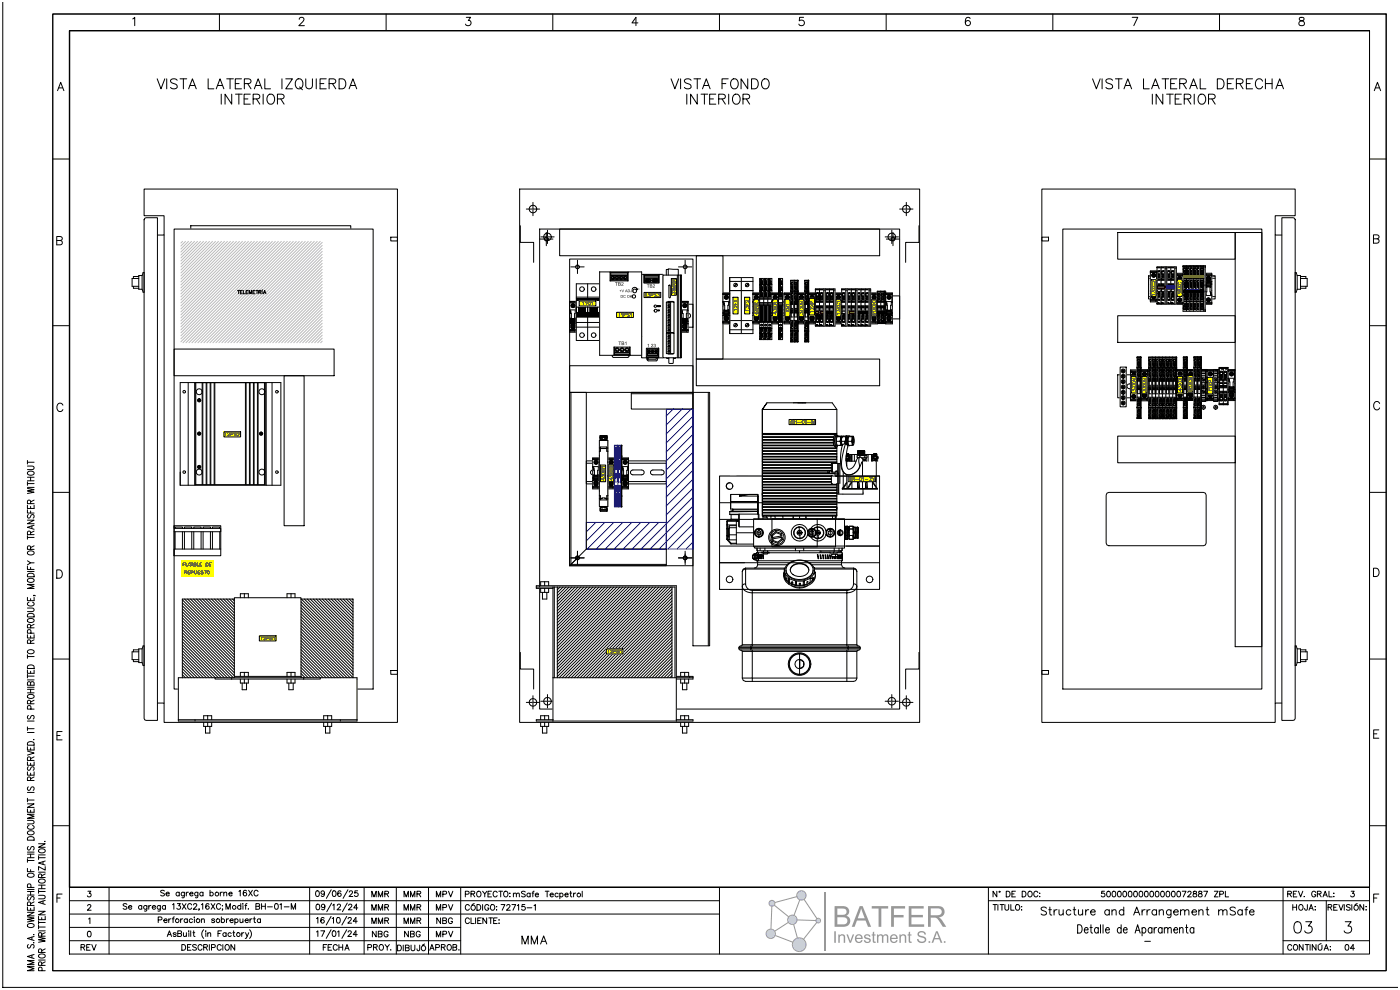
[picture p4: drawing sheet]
<svg xmlns="http://www.w3.org/2000/svg" width="420mm" height="297mm" viewBox="0 0 420 297" stroke-linecap="round" stroke-linejoin="round" font-family="sans-serif">
<!-- layer: 0 -->
<path d="M318.8 68.7h59.7v138h-59.7z" fill="none" stroke="#fff" stroke-width=".3"/>
<path d="M318.8 68.7h59.7v138h-59.7z" fill="#fff"/>
<path d="M20.8 9.2v256.9M318.8 68.7h59.7v138h-59.7z" fill="none" stroke="#000" stroke-width=".3"/>
<!-- layer: _IGV_Componentes -->
<path d="M344.5 82.8h20v6.9h-20zM344.5 89h20M344.5 83.5h20M344.5 82.8h20M346.2 84.1l3.1-.1 .4 .1 .3 .9-.7 .5h-2.7l-.7-.5zM358.2 85.6l3.1-.1 .7 .5v.4l-.7 .5h-2.7l-.7-.5z" fill="none" stroke="#000" stroke-width=".3"/>
<!-- layer: _IGV_Riel DIN -->
<path d="M216.8 88.7h53v6.9h-53zM219.5 91.6l3.2-.1 .4 .1 .3 .8-.7 .5h-2.7l-.7-.5zM225.8 91.6l3.1-.1 .7 .5v.4l-.7 .5h-2.7l-.7-.5zM232 91.6l3.1-.1 .4 .1 .3 .8-.7 .5h-2.7l-.7-.5zM238.2 91.6l3.1-.1 .7 .5v.4l-.7 .5h-2.7l-.7-.5zM244.4 91.6l3.1-.1 .5 .1 .2 .8-.7 .5h-2.7l-.6-.5zM250.6 91.6l3.1-.1 .5 .1 .2 .8-.7 .5h-2.6l-.7-.5zM256.8 91.6l3.2-.1 .4 .1 .3 .8-.7 .5h-2.7l-.7-.5zM263.1 91.6l3.1-.1 .7 .5v.4l-.7 .5h-2.7l-.7-.5z" fill="none" stroke="#000" stroke-width=".3"/>
<!-- layer: _IGV_Componentes -->
<path d="M43.8 65.3h3.4v150.8h-3.4l-.6-.6v-149.6z" fill="none" stroke="#fff" stroke-width=".3"/>
<path d="M43.8 65.3h3.4v150.8h-3.4l-.6-.6v-149.6z" fill="#fff"/>
<path d="M155.9 56.7h119.9v160h-119.9zM43.4 65.5l.4-.2h3.4v150.8h-3.4l-.4-.2-.2-.4v-149.6zM47.2 70.5h2v-5.8h-6v-8h76v160h-70v-5.8h-2M117.2 71.1h2v1.2h-2zM117.2 201.1h2v1.1h-2z" fill="none" stroke="#000" stroke-width=".3"/>
<!-- layer: _IGV_Envolvente -->
<g fill="none" stroke="#000" stroke-width=".3">
<path d="M57.2 67.7h48v11h-48zM57.2 72.7h48M59.8 75.3l2.1-.2 .4 .2 .2 .4-.2 .4-.4 .2h-1.6l-.5-.2-.1-.4zM64.8 75.3l2.1-.2 .4 .2 .2 .4-.2 .4-.4 .2h-1.6l-.5-.2-.1-.4zM69.8 75.3l2.1-.2 .4 .2 .2 .4-.2 .4-.4 .2h-1.6l-.5-.2-.2-.4zM74.8 75.3l2.1-.2 .4 .2 .2 .4-.2 .4-.4 .2h-1.6l-.5-.2-.2-.4zM79.8 75.3l2.1-.2 .4 .2 .2 .4-.2 .4-.4 .2h-1.6l-.5-.2-.2-.4zM84.8 75.3l2.1-.2 .4 .2 .2 .4-.2 .4-.4 .2h-1.6l-.5-.2-.2-.4zM89.8 75.3l2.1-.2 .4 .2 .2 .4-.2 .4-.4 .2h-1.6l-.5-.2-.2-.4zM94.8 75.3l2.1-.2 .4 .2 .2 .4-.2 .4-.4 .2h-1.6l-.5-.2-.2-.4zM99.8 75.3l2.1-.2 .4 .2 .2 .4-.2 .4-.4 .2h-1.6l-.5-.2-.2-.4zM57.2 195.7h48v11h-48z"/>
<path d="M57.2 200.7h48M59.8 203.2l2.1-.2 .4 .2 .2 .5-.2 .4-.4 .2h-1.6l-.5-.2-.1-.4zM64.8 203.2l2.1-.2 .4 .2 .2 .5-.2 .4-.4 .2h-1.6l-.5-.2-.1-.4zM69.8 203.2l2.1-.2 .4 .2 .2 .5-.2 .4-.4 .2h-1.6l-.5-.2-.2-.4zM74.8 203.2l2.1-.2 .4 .2 .2 .5-.2 .4-.4 .2h-1.6l-.5-.2-.2-.4zM79.8 203.2l2.1-.2 .4 .2 .2 .5-.2 .4-.4 .2h-1.6l-.5-.2-.2-.4zM84.8 203.2l2.1-.2 .4 .2 .2 .5-.2 .4-.4 .2h-1.6l-.5-.2-.2-.4zM89.8 203.2l2.1-.2 .4 .2 .2 .5-.2 .4-.4 .2h-1.6l-.5-.2-.2-.4zM94.8 203.2l2.1-.2 .4 .2 .2 .5-.2 .4-.4 .2h-1.6l-.5-.2-.2-.4zM99.8 203.2l2.1-.2 .4 .2 .2 .5-.2 .4-.4 .2h-1.6l-.5-.2-.2-.4z"/>
<circle cx="159.9" cy="62.7" r="1.15"/>
<circle cx="163.9" cy="71.7" r=".57"/>
<circle cx="267.8" cy="71.7" r=".57"/>
<circle cx="271.8" cy="62.7" r="1.15"/>
<circle cx="159.9" cy="210.7" r="1.15"/>
<circle cx="271.8" cy="210.7" r="1.15"/>
</g>
<!-- layer: 0 -->
<g fill="none" stroke="#000" stroke-width=".3">
<path d="M20.9 9.2h389.9v256.9h-389.9zM49.2 70.5v140.4M157.9 62.7h1.8M159.9 60.7v1.8M159.9 62.9v1.8M159.9 62.7h.1M160.1 62.7h1.8M161.9 71.7h1.8M163.8 71.7h.1M163.9 69.7v1.8M163.9 71.9v1.8M164.1 71.7h1.8"/>
<path d="M265.8 71.7h1.8M267.8 71.7h.1M267.8 69.7v1.8M267.8 71.9v1.8M268 71.7h1.8M269.8 62.7h1.8M271.8 62.7h.1M271.8 60.7v1.8M271.8 62.9v1.8M272 62.7h1.8M40 85.9v.6h1.6M41.6 82.9h-1.6v.6"/>
<path d="M41.6 83.5h-2v2.4h2M42.6 82.6l.3-.8h.3v5.8h-.3l-.3-.8M42.6 82.6h-1v4.2h1M42.6 82.6v4.2M40 197.9v.5h1.6M41.6 195.5h-2v2.4h2M41.6 194.9h-1.6v.6M42.6 194.6h-1v4.1h1M42.6 194.6l.3-.9h.3v5.9h-.3l-.3-.9M42.6 194.6v4.1M157.9 210.7h1.8M159.9 208.7v1.8"/>
<path d="M159.9 210.9v1.8M159.9 210.7h.1M160.1 210.7h1.8M269.8 210.7h1.8M271.8 210.7h.1M271.8 208.7v1.8M271.8 210.9v1.8M272 210.7h1.8"/>
</g>
<!-- layer: _IGV_Riel DIN -->
<path d="M156.1 67.7v5h4v6M275.6 67.7v5h-4v6M156.1 195.7v5h4v6M275.6 195.7v5h-4v6" fill="none" stroke="#000" stroke-width=".3"/>
<!-- layer: _TEXTO -->
<g fill="none" stroke="#000" stroke-width=".3">
<path d="M47.1 23.6l1.2 3 1.1-3M50 23.6v3M53.1 24.1a1.13 1.13 0 0 0-1-.5 1.13 1.13 0 0 0-1 .8l.3 .4 1.2 .4a.73 .73 0 0 1 .5 .6 .73 .73 0 0 1-.2 .7 1.38 1.38 0 0 1-1.8-.3M54 23.6h2M55 23.6v3M56.6 26.6l1.1-3 1.2 3M57 25.6h1.4M62.4 23.6v3h1.7M64.9 26.6l1.1-3 1.1 3M65.3 25.6h1.4M66.4 28.2v3M68 23.6h2"/>
<path d="M69 23.6v3M69.5 28.2v3l-2-3v3M70.6 25.1h1.1M70.6 28.2h2M71.6 28.2v3M72.4 23.6h-1.8v3h1.8M73.2 29.7h1.2M73.3 25.1l1.7-.2 .3-.4-.2-.6-.5-.3h-1.3v3M74.3 25.1l1 1.5M75.1 28.2h-1.9v3h1.9M75.9 29.7l1.7-.2 .3-.4-.1-.6-.6-.3h-1.3v3M76.3 26.6l1.1-3 1.2 3"/>
<path d="M76.7 25.6h1.4M76.9 29.7l1 1.5M78.9 28.2v3M79.4 23.6v3h1.7M80.6 28.4a1.44 1.44 0 0 1 1.7 .6 1.44 1.44 0 0 1-.2 1.8 1.11 1.11 0 0 1-1.3 .4 1.11 1.11 0 0 1-.7-1.1 1.82 1.82 0 0 1 .5-1.7zM83.2 29.7l1.7-.2 .3-.4-.1-.6-.6-.3h-1.3v3M84.2 29.7l1 1.5M84.6 23.6v3M85.7 23.6h2l-2 3h2M88.9 24.1a1.11 1.11 0 0 1 1.2-.4 1.11 1.11 0 0 1 .8 1.1 1.31 1.31 0 0 1-.3 1.4 1.31 1.31 0 0 1-1.5 .3 1.86 1.86 0 0 1-.2-2.4zM89.9 26.1l.8 .8M91.7 23.6v2.2a1.01 1.01 0 0 0 1 .9 1.01 1.01 0 0 0 1-.9v-2.2"/>
<path d="M94.9 23.6v3M96 25.1h1.1M97.9 23.6h-1.9v3h1.9M98.7 25.1l1.7-.2 .3-.4-.1-.6-.6-.3h-1.3v3M99.7 25.1l1 1.5M101.7 23.6h1a1.6 1.6 0 0 1 1 1.5 1.6 1.6 0 0 1-1 1.5h-1zM104.7 26.6l1.1-3 1.2 3M105.1 25.6h1.5M201.3 23.6l1.1 3 1.2-3M204.1 23.6v3M206 28.2v3M207.3 24.1a1.13 1.13 0 0 0-1.1-.5 1.13 1.13 0 0 0-.9 .8l.3 .4 1.1 .4a.73 .73 0 0 1 .6 .6 .73 .73 0 0 1-.3 .7 1.38 1.38 0 0 1-1.7-.3"/>
<path d="M208.1 23.6h2M209.1 28.2v3l-2-3v3M209.1 23.6v3M210.3 28.2h2M210.7 26.6l1.1-3 1.2 3M211.1 25.6h1.5M211.3 28.2v3M212.8 29.7h1.2M214.7 28.2h-1.9v3h1.9M215.6 29.7l1.7-.2 .3-.4-.2-.6-.6-.3h-1.2v3M216.6 25.1h1.1M216.6 29.7l1 1.5"/>
<path d="M218.4 23.6h-1.8v3M218.6 28.2v3M219.4 24.1a1.11 1.11 0 0 1 1.3-.4 1.11 1.11 0 0 1 .7 1.1 1.31 1.31 0 0 1-.3 1.4 1.31 1.31 0 0 1-1.4 .3 1.86 1.86 0 0 1-.3-2.4zM220.3 28.4a1.44 1.44 0 0 1 1.7 .6 1.44 1.44 0 0 1-.3 1.8 1.11 1.11 0 0 1-1.3 .4 1.11 1.11 0 0 1-.7-1.1 1.82 1.82 0 0 1 .6-1.7zM222.8 29.7l1.8-.2 .2-.4-.1-.6-.6-.3h-1.3v3M223.8 29.7l1 1.5M224.3 23.6v3l-2-3v3M225.4 23.6h1a1.6 1.6 0 0 1 1.1 1.5 1.6 1.6 0 0 1-1.1 1.5h-1zM229 23.8a1.44 1.44 0 0 1 1.7 .6 1.44 1.44 0 0 1-.3 1.8 1.11 1.11 0 0 1-1.3 .4 1.11 1.11 0 0 1-.7-1.1 1.82 1.82 0 0 1 .6-1.7zM327.7 23.6l1.1 3 1.2-3M330.6 23.6v3M333.7 24.1a1.13 1.13 0 0 0-1.1-.5 1.13 1.13 0 0 0-.9 .8l.3 .4 1.1 .4a.73 .73 0 0 1 .6 .6 .73 .73 0 0 1-.3 .7 1.38 1.38 0 0 1-1.7-.3"/>
<path d="M334.6 23.6h1.9M335.5 23.6v3M337.1 26.6l1.2-3 1.1 3M337.5 25.6h1.5M343 23.6v3h1.7M345.4 26.6l1.1-3 1.2 3M345.6 28.2v3M345.8 25.6h1.5M348.5 23.6h2M348.8 28.2v3l-2-3v3M349.5 23.6v3M349.9 28.2h2"/>
<path d="M350.9 28.2v3M351.1 25.1h1.2M352.5 29.7h1.1M353 23.6h-1.9v3h1.9M353.8 25.1l1.7-.2 .3-.4-.1-.6-.6-.3h-1.3v3M354.3 28.2h-1.8v3h1.8M354.8 25.1l1 1.5M355.2 29.7l1.7-.2 .3-.4-.2-.6-.5-.3h-1.3v3M356.2 29.7l1 1.5M356.8 26.6l1.2-3 1.1 3M357.3 25.6h1.4M358.2 28.2v3"/>
<path d="M359.6 28.7a1.11 1.11 0 0 1 1.3-.4 1.11 1.11 0 0 1 .7 1.1 1.31 1.31 0 0 1-.3 1.4 1.31 1.31 0 0 1-1.4 .3 1.86 1.86 0 0 1-.3-2.4zM360 23.6v3h1.7M362.5 29.7l1.7-.2 .3-.4-.2-.6-.5-.3h-1.3v3M363.5 29.7l1 1.5M365.1 23.6h1a1.6 1.6 0 0 1 1.1 1.5 1.6 1.6 0 0 1-1.1 1.5h-1zM368.1 25.1h1.2M370 23.6h-1.9v3h1.9M370.8 25.1l1.7-.2 .3-.4-.1-.6-.6-.3h-1.3v3M371.8 25.1l1 1.5M373.8 25.1h1.2M375.7 23.6h-1.9v3h1.9M378.7 24.4a1.1 1.1 0 0 0-1.3-.8 1.1 1.1 0 0 0-.9 1.2 1.31 1.31 0 0 0 .3 1.4 1.31 1.31 0 0 0 1.5 .3l.4-.6"/>
<path d="M379.5 25.1h2M379.5 23.6v3M381.5 23.6v3M382.7 26.6l1.1-3 1.2 3M383.1 25.6h1.4"/>
</g>
<!-- layer: _IGV_Componentes -->
<path d="M384.5 65.3h3.4l.6 .6v149.6l-.6 .6h-3.4z" fill="none" stroke="#fff" stroke-width=".3"/>
<path d="M384.5 65.3h3.4l.6 .6v149.6l-.6 .6h-3.4z" fill="#fff"/>
<path d="M312.5 71.1h2v1.2h-2zM384.5 65.3h3.4l.4 .2 .2 .4v149.6l-.2 .4-.4 .2h-3.4zM384.5 70.5h-2v-5.8h6v-8h-76v160h70v-5.8h2M312.5 201.1h2v1.1h-2z" fill="none" stroke="#000" stroke-width=".3"/>
<!-- layer: 0 -->
<g fill="none" stroke="#000" stroke-width=".3">
<path d="M162.2 71.1h1.8M164.2 71.1h.1M164.2 69.1v1.8M164.2 71.3v1.8M164.4 71.1h1.8M265.5 71.1h1.8M267.5 71.1h.1M267.5 69.1v1.8M267.5 71.3v1.8M267.7 71.1h1.8M382.5 70.5v140.4M389.1 82.6l-.3-.8h-.3v5.8h.3l.3-.8"/>
<path d="M389.1 82.6h1v4.2h-1M389.1 82.6v4.2M390.1 82.9h1.6v.6M390.1 83.5h2v2.4h-2M391.7 85.9v.6h-1.6M389.1 194.6h1v4.1h-1M389.1 194.6l-.3-.9h-.3v5.9h.3l.3-.9M389.1 194.6v4.1M390.1 195.5h2v2.4h-2M390.1 194.9h1.6v.6M391.7 197.9v.5h-1.6M162.2 210.3h1.8"/>
<path d="M164.2 210.3h.1M164.2 208.3v1.8M164.2 210.5v1.8M164.4 210.3h1.8M265.5 210.3h1.8M267.5 210.3h.1M267.5 208.3v1.8M267.5 210.5v1.8M267.7 210.3h1.8"/>
</g>
<!-- layer: _IGV_Envolvente -->
<g fill="none" stroke="#000" stroke-width=".3">
<path d="M161.9 68.7h107.9v144h-107.9z"/>
<circle cx="164.2" cy="71.1" r="1.15"/>
<circle cx="267.5" cy="71.1" r="1.15"/>
<circle cx="164.2" cy="210.3" r="1.15"/>
<circle cx="267.5" cy="210.3" r="1.15"/>
</g>
<!-- layer: _IGV_Componentes -->
<path d="M222.3 83.3h3.5v16.8h-3.5z" fill="none" stroke="#fff" stroke-width=".3"/>
<path d="M222.3 83.3h3.5v16.8h-3.5z" fill="#fff"/>
<g fill="none" stroke="#000" stroke-width=".3">
<path d="M222.3 87.2h3.5M222.3 96.2h3.5M222.3 84.4h3.5M222.3 83.3h3.5v16.8h-3.5zM222.3 98.9h3.5M224.5 85.1l-.8 .8M224.5 97.1l-.8 .8"/>
<circle cx="224.1" cy="85.5" r=".54"/>
<circle cx="224.1" cy="97.5" r=".54"/>
</g>
<!-- layer: _IGV_Componentes Txt -->
<path d="M223.3 89.2h1.6v5h-1.6z" fill="none" stroke="#fff" stroke-width=".3"/>
<path d="M223.3 89.2h1.6v5h-1.6z" fill="#fff"/>
<!-- layer: Amarillo -->
<path d="M223.3 89.1h1.6v5.1h-1.6z" fill="#ff0"/>
<!-- layer: _IGV_Componentes Txt -->
<path d="M223.3 89.2h1.6v5h-1.6z" fill="none" stroke="#000" stroke-width=".3"/>
<!-- layer: Texto etiquetas -->
<path d="M223.6 92.4v-.5l.4 .3a.33 .33 0 0 1 .5-.3 .33 .33 0 0 1-.1 .6M223.6 90.9v.7h1M224.1 91.2v.4M224.6 93h-1l.2 .3M224.6 90v.7l-.8-.6-.2 .4 .2 .2" fill="none" stroke="#545454" stroke-width=".3"/>
<!-- layer: _IGV_Ductos -->
<path d="M167.9 68.7h95.9v8h-95.9z" fill="none" stroke="#000" stroke-width=".3"/>
<!-- layer: _IGV_Componentes -->
<path d="M218.8 83.3h3.5v16.8h-3.5z" fill="none" stroke="#fff" stroke-width=".3"/>
<path d="M218.8 83.3h3.5v16.8h-3.5z" fill="#fff"/>
<g fill="none" stroke="#000" stroke-width=".3">
<path d="M218.8 87.2h3.5M218.8 96.2h3.5M218.8 84.4h3.5M218.8 83.3h3.5v16.8h-3.5zM218.8 98.9h3.5M221 97.1l-.8 .8M221 85.1l-.8 .8"/>
<circle cx="220.6" cy="85.5" r=".54"/>
<circle cx="220.6" cy="97.5" r=".54"/>
</g>
<!-- layer: _IGV_Componentes Txt -->
<path d="M219.8 89.2h1.6v5h-1.6z" fill="none" stroke="#fff" stroke-width=".3"/>
<path d="M219.8 89.2h1.6v5h-1.6z" fill="#fff"/>
<!-- layer: Amarillo -->
<path d="M219.8 89.1h1.6v5.1h-1.6z" fill="#ff0"/>
<!-- layer: _IGV_Componentes Txt -->
<path d="M219.8 89.2h1.6v5h-1.6z" fill="none" stroke="#000" stroke-width=".3"/>
<!-- layer: Texto etiquetas -->
<path d="M220.1 90.7v.6h1M220.6 91v.3M221.1 92.8h-1l.2 .3M221.1 91.6v.7l-.8-.6-.2 .4 .2 .1M221.1 90.2h-1l.2 .3" fill="none" stroke="#545454" stroke-width=".3"/>
<!-- layer: 0 -->
<path d="M52.2 68.7h59.7v138h-59.7z" fill="none" stroke="#fff" stroke-width=".3"/>
<path d="M52.2 68.7h59.7v138h-59.7z" fill="#fff"/>
<path d="M52.2 68.7h59.7v138h-59.7z" fill="none" stroke="#000" stroke-width=".3"/>
<!-- layer: _IGV_Componentes -->
<path d="M54.7 179.7h15.6v-.4h1.8v-1.2h2.4v1.2h11.6v-1.2h2.4v1.2h1.8v.4h15.6v23.6h1.2v13h-53.6v-13h1.2z" fill="none" stroke="#fff" stroke-width=".3"/>
<path d="M54.7 179.7h15.6v-.4h1.8v-1.2h2.4v1.2h11.6v-1.2h2.4v1.2h1.8v.4h15.6v23.6h1.2v13h-53.6v-13h1.2z" fill="#fff"/>
<g fill="none" stroke="#000" stroke-width=".3">
<path d="M54.7 179.9l15.6 15.6M55.4 179.7l14.9 14.9M56.3 179.7l14 14M57.2 179.7l13.1 13.1M58.1 179.7l12.2 12.2M59 179.7l11.3 11.3M59.9 179.7l10.4 10.4M60.8 179.7l9.5 9.5M61.7 179.7l8.6 8.6M62.5 179.7l7.8 7.7M63.4 179.7l6.9 6.8M64.3 179.7l6 5.9"/>
<path d="M65.2 179.7l5.1 5M66.1 179.7l4.2 4.1M67 179.7l3.3 3.2M67.9 179.7l2.4 2.3M68.8 179.7l1.5 1.4M69.7 179.7l.6 .5M70.3 179.7v-.4h20v.4M70.3 179.7h-15.6v23.6M70.3 179.7v23.6M72.1 179.3v-1.2h2.4v1.2M73.3 178.1v1.2M86.1 179.3v-1.2h2.4v1.2"/>
<path d="M87.3 178.1v1.2M90.3 179.7h15.6v23.6l-15.6-15.6M90.3 179.7v23.6M90.4 179.7l15.5 15.5M91.3 179.7l14.6 14.6M92.2 179.7l13.7 13.7M93.1 179.7l12.8 12.8M94 179.7l11.9 11.9M94.9 179.7l11 11M95.8 179.7l10.1 10.1M96.7 179.7l9.2 9.2M97.6 179.7l8.3 8.3"/>
<path d="M98.5 179.7l7.4 7.4M99.4 179.7l6.5 6.5M100.3 179.7l5.6 5.6M101.2 179.7l4.7 4.7M102.1 179.7l3.8 3.8M103 179.7l2.9 2.9M103.8 179.7l2.1 2M104.7 179.7l1.2 1.1M105.6 179.7l.3 .2M54.7 180.8l15.6 15.6M54.7 181.7l15.6 15.6M54.7 182.6l15.6 15.6"/>
<path d="M54.7 183.5l15.6 15.6M54.7 184.4l15.6 15.6M54.7 185.3l15.6 15.6M54.7 186.2l15.6 15.6M54.7 187.1l15.6 15.6M54.7 188l15.3 15.3M54.7 188.9l14.4 14.4M54.7 189.8l13.5 13.5M54.7 190.7l12.6 12.6M54.7 191.6l11.7 11.7M54.7 192.5l10.8 10.8M54.7 193.4l9.9 9.9"/>
<path d="M54.7 194.3l9 9M54.7 195.2l8.1 8.1M54.7 196.1l7.2 7.2M54.7 197l6.3 6.3M54.7 197.9l5.4 5.4M54.7 198.8l4.5 4.5M54.7 199.7l3.6 3.6M90.3 197.5l5.8 5.8v.4h-5M90.3 180.5l15.6 15.6M90.3 181.4l15.6 15.6M90.3 182.3l15.6 15.6M90.3 183.2l15.6 15.6"/>
<path d="M90.3 184.1l15.6 15.6M90.3 185l15.6 15.6M90.3 185.9l15.6 15.6M90.3 186.8l15.6 15.6M90.3 188.6l14.7 14.7M90.3 189.5l13.8 13.8M90.3 190.4l12.9 12.9M90.3 191.3l12 12M90.3 192.2l11.1 11.1M90.3 193l10.2 10.3M90.3 193.9l9.3 9.4M90.3 194.8l8.4 8.5"/>
<path d="M90.3 195.7l7.5 7.6M90.3 196.6l6.6 6.7M90.3 198.4l4.8 4.9M90.3 199.3l3.9 4M53.5 203.3h53.6v13h-53.6zM53.5 215.9h53.6M54.7 200.6l2.7 2.7M54.7 201.5l1.8 1.8M54.7 202.3l.9 1M58.5 215.9v.4M61.1 215.9v-1.2h2.4v1.2M61.1 216.7v1.2h2.4v-1.2"/>
<path d="M61.6 217.9v2h1.3v-2M62.3 214.7v1.2M62.3 216.7v1.2M64.5 203.3v.4h5M69.5 203.7h21.6M69.5 203.3v.4M70.3 202.9h20l.3 .4M72.1 202.9v-1.2h2.4v1.2M72.1 203.7v1.2h2.4v-1.2M72.6 204.9v2h1.3v-2M73.3 201.7v1.2M73.3 203.7v1.2"/>
<path d="M86.1 202.9v-1.2h2.4v1.2M86.1 203.7v1.2h2.4v-1.2M86.6 204.9v2h1.3v-2M87.3 201.7v1.2M87.3 203.7v1.2M90.3 200.2l3 3.1M90.3 201.1l2.1 2.2M90.3 202l1.2 1.3M91.1 203.3v.4M97.1 215.9v-1.2h2.4v1.2M97.1 216.7v1.2h2.4v-1.2M97.6 217.9v2h1.3v-2"/>
<path d="M98.3 214.7v1.2M98.3 216.7v1.2M102.1 215.9v.4"/>
</g>
<path d="M160.9 175.7h1.3v-1.2h2.4v1.2h38.2v27.2h1.3v-1.2h2.4v1.2h1.3v.8h-1.3v1.2h-.5v2h-1.3v-2h-.6v-1.2h-1.3v12.2h1.3v-1.2h2.4v1.2h1.3v.4h-46.9v-.4h1.3v-1.2h2.4v1.2h1.3v-39.4h-1.3v1.2h-.6v2h-1.3v-2h-.5v-1.2h-1.3z" fill="none" stroke="#fff" stroke-width=".3"/>
<path d="M160.9 175.7h1.3v-1.2h2.4v1.2h38.2v27.2h1.3v-1.2h2.4v1.2h1.3v.8h-1.3v1.2h-.5v2h-1.3v-2h-.6v-1.2h-1.3v12.2h1.3v-1.2h2.4v1.2h1.3v.4h-46.9v-.4h1.3v-1.2h2.4v1.2h1.3v-39.4h-1.3v1.2h-.6v2h-1.3v-2h-.5v-1.2h-1.3z" fill="#fff"/>
<g fill="none" stroke="#000" stroke-width=".3">
<path d="M160.9 176.1h41.5v27.2M161.9 175.7v.4M162.2 175.7v-1.2h2.4v1.2M162.2 176.5v1.2h2.4v-1.2M162.7 177.7v2h1.3v-2M163.4 174.5v1.2M163.4 176.5v1.2M165.9 176.5h-5v-.8h41.9v27.2h5v.8h-5M165.9 176.1v40.2M166.3 176.1v27.2M167.2 176.1v27.2M168 176.1l-.8 .8"/>
<path d="M168.9 176.1l-1.7 1.7M169.8 176.1l-2.6 2.6M170.7 176.1l-3.5 3.5M171.6 176.1l-4.4 4.4M172.5 176.1l-5.3 5.3M173.4 176.1l-6.2 6.2M174.3 176.1l-7.1 7.1M175.2 176.1l-8 8M176.1 176.1l-8.9 8.9M177 176.1l-9.8 9.8M177.9 176.1l-10.7 10.7M178.8 176.1l-11.6 11.6"/>
<path d="M179.6 176.1l-12.4 12.5M180.5 176.1l-13.3 13.4M181.4 176.1l-14.2 14.3M182.3 176.1l-15.1 15.2M183.2 176.1l-16 16.1M184.1 176.1l-16.9 17M185 176.1l-17.8 17.9M185.9 176.1l-18.7 18.8M186.8 176.1l-19.6 19.7M187.7 176.1l-20.5 20.6M188.6 176.1l-21.4 21.5M189.5 176.1l-22.3 22.4"/>
<path d="M190.4 176.1l-23.2 23.2M191.3 176.1l-24.1 24.1M192.2 176.1l-25 25M193.1 176.1l-25.9 25.9M194 176.1l-26.8 26.8M194.9 176.1l-27.2 27.2M195.8 176.1l-27.2 27.2M196.7 176.1l-27.2 27.2M197.6 176.1l-27.2 27.2M198.5 176.1l-27.2 27.2M199.4 176.1l-27.2 27.2M200.3 176.1l-27.2 27.2"/>
<path d="M201.2 176.1l-27.2 27.2M201.5 176.6l-26.6 26.7M201.5 177.5l-25.7 25.8M201.5 178.4l-24.8 24.9M201.5 179.3l-23.9 24M201.5 176.1v27.2M201.5 180.2l-23 23.1M201.5 181.1l-22.1 22.2M201.5 182l-21.2 21.3M201.5 182.9l-20.3 20.4M201.5 183.8l-19.4 19.5M201.5 184.7l-18.5 18.6"/>
<path d="M201.5 185.6l-17.6 17.7M201.5 186.5l-16.7 16.8M201.5 187.4l-15.8 15.9M201.5 188.3l-14.9 15M201.5 189.2l-14 14.1M201.5 190.1l-13.1 13.2M201.5 191l-12.2 12.3M201.5 191.9l-11.3 11.4M201.5 192.8l-10.4 10.5M201.5 193.7l-9.5 9.6M201.5 194.6l-8.6 8.7M201.5 195.5l-7.7 7.8"/>
<path d="M201.5 196.4l-6.8 6.9M201.5 197.3l-5.9 6M201.5 198.2l-5.1 5.1M201.5 199.1l-4.2 4.2M201.5 200l-3.3 3.3M162.2 215.9v-1.2h2.4v1.2M162.2 216.7v1.2h2.4v-1.2M162.7 217.9v2h1.3v-2M163.4 214.7v1.2M163.4 216.7v1.2M165.9 215.9h-5v.4h46.9v-.4h-5M165.9 203.3h41.9"/>
<path d="M201.5 200.9l-2.4 2.4M201.5 201.8l-1.5 1.5M201.5 202.7l-.6 .6M202.8 203.3v13M204.1 202.9v-1.2h2.4v1.2M204.1 203.7v1.2h2.4v-1.2M204.1 215.9v-1.2h2.4v1.2M204.1 216.7v1.2h2.4v-1.2M204.7 204.9v2h1.3v-2M204.7 217.9v2h1.3v-2M205.3 201.7v1.2M205.3 203.7v1.2"/>
<path d="M205.3 214.7v1.2M205.3 216.7v1.2M206.8 202.9v.4"/>
</g>
<!-- layer: _IGV_Ductos -->
<path d="M208.8 76.7h8v31h-8zM52.2 104.7h48v8h-48z" fill="none" stroke="#000" stroke-width=".3"/>
<!-- layer: _IGV_Envolvente -->
<g fill="none" stroke="#000" stroke-width=".3">
<circle cx="173.2" cy="80" r=".57"/>
<circle cx="205.5" cy="80" r=".57"/>
<circle cx="173.2" cy="167.3" r=".57"/>
<circle cx="205.5" cy="167.3" r=".57"/>
</g>
<!-- layer: 0 -->
<g fill="none" stroke="#000" stroke-width=".3">
<path d="M173.2 78v1.8M205.5 78v1.8M171.2 80h1.8M173.2 80.1h.1M173.2 80.2v1.8M173.4 80h1.8M203.5 80h1.8M205.5 80.1h.1M205.5 80.2v1.8M205.7 80h1.8M171.2 167.3h1.8M173.2 167.3h.1"/>
<path d="M173.2 165.3v1.8M173.2 167.5v1.8M173.4 167.3h1.8M203.5 167.3h1.8M205.5 167.3h.1M205.5 165.3v1.8M205.5 167.5v1.8M205.7 167.3h1.8"/>
</g>
<!-- layer: _IGV_Componentes -->
<path d="M225.8 87.9h2v9.2h-2z" fill="none" stroke="#fff" stroke-width=".3"/>
<path d="M225.8 87.9h2v9.2h-2z" fill="#fff"/>
<g fill="none" stroke="#000" stroke-width=".3">
<path d="M225.8 90.7h.4v.9h.2l-.2 3.1h-.4M225.8 87.9h2v9.2h-2zM225.8 96.8h1.6M225.8 96.5h2M225.8 94l1.6-.1v.3h-1.2M225.8 90.5h1.9M225.8 88.3h1.9M225.8 87.9h2M225.8 96.3h2M225.8 88.1h2M225.8 94.6h.4M226.1 91.2h.1"/>
<path d="M226.1 91.1h.1M226.1 91.3h.1M226.1 91.4h.1M226.1 91h.1M226.2 93.3h1.2v.3h-1.2M226.2 93.6h1.2M226.2 93.1h1.3v.4M226.2 93.3h1.2M226.2 94.4h1.3M226.2 94.2h1.2M226.2 93.8h-.4M226.2 93h1.3"/>
<path d="M226.2 94.5h1.3M226.4 95.7l.4 .4 .5-.4M226.4 95.1l.3 .3-.2 .3 .3-.1 .3 .3M226.4 88.9l.3 .3-.2 .3 .3-.2 .3 .3M226.4 95.1l.3-.2h.3l.3 .2M226.5 95.8l.2 .2 .5-.2M226.6 95l.2 .3 .3-.2-.1 .3 .3 .3M226.6 88.7l.2 .3 .3-.1-.1 .3 .3 .3M226.6 95h.5M227.4 95.2l-.2-.4-.4-.2a.92 .92 0 0 0-.3 1.5l.3 .1 .4-.1 .2-.4M227.4 95.2v.5M227.4 96.6v.4"/>
<path d="M227.5 95.2l-.2-.5-.5-.1a.91 .91 0 0 0-.6 .8 .91 .91 0 0 0 .6 .9l.5-.2 .2-.4M227.5 94h.3M227.5 93.3h.1M227.5 93.8h.3M227.5 93.4h.1M227.5 93.2h.1M227.5 94.6h.3M227.7 88.2v2.4M227.8 90.7h-.3v.9h-.2l.2 3.1h.3"/>
<circle cx="226.8" cy="89.2" r=".55"/>
<circle cx="226.8" cy="95.4" r=".52"/>
<circle cx="226.8" cy="89.2" r=".52"/>
<circle cx="226.8" cy="89.2" r=".61"/>
</g>
<!-- layer: _IGV_Componentes Txt -->
<path d="M226.1 89.9h1.5v5h-1.5z" fill="none" stroke="#fff" stroke-width=".3"/>
<path d="M226.1 89.9h1.5v5h-1.5z" fill="#fff"/>
<!-- layer: Amarillo -->
<path d="M226 89.8h1.6v5.1h-1.6z" fill="#ff0"/>
<!-- layer: _IGV_Componentes Txt -->
<path d="M226.1 89.9h1.5v5h-1.5z" fill="none" stroke="#000" stroke-width=".3"/>
<!-- layer: Texto etiquetas -->
<path d="M226.3 92.5h1M226.3 91.8l.7 .7M226.5 93.6h-.1a.44 .44 0 0 0 .4 .6 .44 .44 0 0 0 .4-.6 .31 .31 0 0 0-.5 .2 .31 .31 0 0 0 .3 .4M226.8 91.5v-.6l-.4-.1-.1 .7h1M227.3 93h-1l.2 .2M227.3 91.8l-.5 .4M227.3 90.8l-.5 .3" fill="none" stroke="#545454" stroke-width=".3"/>
<!-- layer: _IGV_Componentes -->
<path d="M227.8 83.5h1.3v18.4h-1.3z" fill="none" stroke="#fff" stroke-width=".3"/>
<path d="M227.8 83.5h1.3v18.4h-1.3z" fill="#fff"/>
<g fill="none" stroke="#000" stroke-width=".3">
<path d="M227.8 98.5h1.3M227.8 83.5h1.3v18.4h-1.3zM227.8 89.5h1.3M227.8 89.1h1.3M227.8 96.5l.1 .2h1.1l.1-.2M227.8 89.8h1.3M227.8 90.8h1.3M227.8 90.9h1.3M227.8 91.2h1.3M227.8 91.5h1.3M227.8 91.6h1.3M227.8 85.3h1.3"/>
<path d="M227.8 87.1h1.3M227.8 96.6h.1M228.1 99h.1M228.1 88.9h.7M228.1 89.1v-.5h.7v.5M228.1 88.8h.2M228.1 98.5h.7M228.1 98.6h.7M228.1 85.3v-.3h.7v.3M228.1 85.2h.2M228.1 85.3h.2M228.1 87.1v-.3h.7v.3"/>
<path d="M228.1 87.1h.2M228.1 87h.2M228.2 83.7l-.2 .3h.4M228.2 85.5l-.2 .3h.4M228.2 87.3l-.2 .3h.4M228.2 83.7v.4M228.2 85.5v.4M228.2 87.3v.4M228.2 99.5v.4M228.2 83.7h.2M228.2 85.5h.2M228.2 87.3h.2"/>
<path d="M228.2 97.5l.3 .3 .2-.3M228.2 97.5a.28 .28 0 0 1 .3-.2 .28 .28 0 0 1 .2 .2M228.2 97.5h.1M228.2 99h.5M228.2 84.5h.5M228.2 84.5l-.1 .1M228.2 86.3l-.1 .1M228.2 86.3h.5M228.2 88.1h.5M228.2 88.1l-.1 .1M228.2 84.5l.1 .3h.4v-.3M228.2 86.3l.1 .3h.4v-.3"/>
<path d="M228.2 88.1l.1 .3h.4v-.3M228.2 99l.1-.2 .4-.1v.3M228.3 98.9h.4M228.3 84.7h.4M228.3 86.5h.4M228.3 88.3h.4M228.3 88.8h.3M228.3 88.8h.1M228.3 85.2h.3M228.3 85.2h.1M228.3 87h.3M228.3 87h.1"/>
<path d="M228.4 98.5h.2M228.4 83.7v.3M228.4 85.5v.3M228.4 87.3v.3M228.4 99.6v.3M228.4 99.9h-.2M228.4 99.6h-.4l.2 .3M228.4 99.6l.1 .1M228.5 97.5h.1M228.5 99.8l-.1 .1M228.5 99.7v.1M228.6 88.8h.1"/>
<path d="M228.6 88.8h.2M228.6 85.2h.1M228.6 85.2h.2M228.6 87h.1M228.6 87h.2M228.7 84.5l.1 .1M228.7 86.3l.1 .1M228.7 88.1l.1 .1M228.7 97.5h.1M228.8 85.3h-.2M228.8 87.1h-.2M228.8 99h-.1"/>
<path d="M229 96.6h.1M227.8 100.1h1.3M228.1 100.8h.1M228.1 100.1v.3h.7v-.3M228.1 100.2h.2M228.2 101.3v.4M228.2 100.8h.5M228.2 100.8l.1-.2 .4-.1v.3M228.3 100.7h.4M228.3 100.2h.3M228.3 100.2h.1M228.3 100.1h-.2"/>
<path d="M228.4 101.4v.3M228.4 101.7h-.2M228.4 101.4h-.4l.2 .3M228.4 101.4l.1 .1M228.5 101.6l-.1 .1M228.5 101.5v.1M228.6 100.2h.1M228.6 100.1h.2M228.6 100.2h.2M228.8 100.8h-.1"/>
<circle cx="228.4" cy="88.1" r=".4"/>
<circle cx="228.4" cy="99.1" r=".4"/>
<circle cx="228.5" cy="86.3" r=".4"/>
<circle cx="228.5" cy="84.5" r=".4"/>
<circle cx="228.5" cy="100.9" r=".4"/>
</g>
<path d="M227.9 91.5h1.1v5.2h-1.1z" fill="#000"/>
<path d="M227.9 98.2h.8v.2h-.8z" fill="#000" stroke="#000" stroke-width=".3"/>
<path d="M229.1 83.5h1.2v18.4h-1.2z" fill="none" stroke="#fff" stroke-width=".3"/>
<path d="M229.1 83.5h1.2v18.4h-1.2z" fill="#fff"/>
<g fill="none" stroke="#000" stroke-width=".3">
<path d="M229.1 98.5h1.2M229.1 83.5h1.2v18.4h-1.2zM229.1 89.5h1.2M229.1 89.1h1.2M229.1 96.5l.1 .2h1l.1-.2M229.1 89.8h1.2M229.1 90.8h1.2M229.1 90.9h1.2M229.1 91.2h1.2M229.1 91.5h1.2M229.1 91.6h1.2M229.1 85.3h1.2"/>
<path d="M229.1 87.1h1.2M229.1 96.6h.1M229.3 99h.1M229.3 88.9h.7M229.3 89.1v-.5h.7v.5M229.3 88.8h.2M229.3 98.5h.8M229.3 98.6h.8M229.3 85.3v-.3h.8v.3M229.3 85.2h.2M229.3 85.3h.2M229.3 87.1v-.3h.8v.3"/>
<path d="M229.3 87.1h.2M229.3 87h.2M229.4 83.7l-.2 .2 .2 .2 .3-.2-.1-.2M229.4 85.5l-.2 .2 .2 .2 .3-.2-.1-.2M229.4 87.3l-.2 .2 .2 .2 .3-.2-.1-.2M229.4 83.7v.4M229.4 85.5v.4M229.4 87.3v.4M229.4 99.5v.4M229.4 83.7h.2M229.4 85.5h.2M229.4 87.3h.2"/>
<path d="M229.4 97.5l.3 .3 .3-.3M229.4 97.5a.28 .28 0 0 1 .3-.2 .28 .28 0 0 1 .3 .2M229.4 97.5h.1M229.4 99h.5M229.4 84.5h.5M229.4 84.5l-.1 .1M229.4 86.3l-.1 .1M229.4 86.3h.5M229.4 88.1h.5M229.4 88.1l-.1 .1M229.4 84.5l.1 .3h.4v-.3M229.4 86.3l.1 .3h.4v-.3"/>
<path d="M229.4 88.1l.1 .3h.4v-.3M229.4 99l.1-.2 .4-.1v.3M229.5 98.9h.4M229.5 84.7h.4M229.5 86.5h.4M229.5 88.3h.4M229.5 88.8h.3M229.5 88.8h.1M229.5 85.2h.3M229.5 85.2h.1M229.5 87h.3M229.5 87h.1"/>
<path d="M229.6 98.5h.2M229.6 83.7v.3M229.6 85.5v.3M229.6 87.3v.3M229.6 99.6v.3M229.6 99.9h-.2M229.7 97.5h.1M229.7 99.7l-.4-.2-.1 .2 .2 .2M229.7 99.8l-.1 .1M229.7 99.7v.1M229.8 88.8h.1M229.8 88.8h.2"/>
<path d="M229.8 85.2h.1M229.8 85.2h.3M229.8 87h.1M229.8 87h.3M229.9 84.5l.2 .1M229.9 86.3l.2 .1M229.9 88.1l.2 .1M230 97.5h.1M230.1 85.3h-.3M230.1 87.1h-.3M230.1 99h-.2M230.2 96.6h.1"/>
<path d="M229.1 100.1h1.2M229.3 100.8h.1M229.3 100.1v.3h.8v-.3M229.3 100.2h.2M229.4 101.3v.4M229.4 100.8h.5M229.4 100.8l.1-.2 .4-.1v.3M229.5 100.7h.4M229.5 100.2h.3M229.5 100.2h.1M229.6 100.1h-.3M229.6 101.4v.3"/>
<path d="M229.6 101.7h-.2M229.7 101.5l-.4-.2-.1 .2 .2 .2M229.7 101.6l-.1 .1M229.7 101.5v.1M229.8 100.1h.3M229.8 100.2h.3M229.8 100.2h.1M230.1 100.8h-.2"/>
<circle cx="229.7" cy="88.1" r=".4"/>
<circle cx="229.7" cy="99.1" r=".4"/>
<circle cx="229.7" cy="84.5" r=".4"/>
<circle cx="229.7" cy="86.3" r=".4"/>
<circle cx="229.7" cy="100.9" r=".4"/>
</g>
<path d="M229.1 91.5h1.1v5.2h-1.1z" fill="#000"/>
<path d="M229.1 98.2h.8v.2h-.8z" fill="#000" stroke="#000" stroke-width=".3"/>
<path d="M235.2 87.9h2v9.2h-2z" fill="none" stroke="#fff" stroke-width=".3"/>
<path d="M235.2 87.9h2v9.2h-2z" fill="#fff"/>
<g fill="none" stroke="#000" stroke-width=".3">
<path d="M235.2 90.7h.3v.9h.2l-.2 3.1h-.3M235.2 87.9h2v9.2h-2zM235.2 96.8h1.6M235.2 96.5h2M235.2 94l1.5-.1v.3h-1.2M235.2 90.5h1.8M235.2 88.3h1.8M235.2 87.9h2M235.2 96.3h2M235.2 88.1h2M235.2 94.6h.3M235.5 91.2h.1"/>
<path d="M235.5 91.1h.1M235.5 91.3h.1M235.5 91.4h.1M235.5 91h.1M235.5 93.3h1.2v.3h-1.2M235.5 93.6h1.2M235.5 93.3h1.2M235.5 94.4h1.3M235.5 94.2h1.2M235.5 93.8h-.3M235.5 93h1.3M235.5 94.5h1.3"/>
<path d="M235.7 95.7l.5 .4 .4-.4M235.7 88.9l.3 .3-.1 .3 .3-.2 .2 .3M235.7 94.7l.5-.1a.91 .91 0 0 1 .6 .8 .91 .91 0 0 1-.6 .9 .98 .98 0 0 1-.5-1.6zM235.8 94.8l.4-.2a.92 .92 0 0 1 .3 1.5l-.3 .1a.92 .92 0 0 1-.4-1.4zM235.8 95.8l.2 .2 .5-.2M235.9 88.7l.3 .3 .3-.1-.2 .3 .3 .3M236.4 95h-.5l.3 .3 .3-.2-.2 .3 .3 .3M236.6 95.1l-.3-.2h-.3l-.3 .2 .3 .3-.1 .3 .3-.1 .2 .3M236.8 96.6v.4M236.8 94h.4M236.8 93.3h.1M236.8 93.8h.4"/>
<path d="M236.8 93.5h.1M236.8 93.4h.1M236.8 93.2h.1M236.8 94.6h.4M236.9 93.1h-1.4M237 88.2v2.4M237.2 90.7h-.4v.9h-.2l.2 3.1h.4"/>
<circle cx="236.2" cy="89.2" r=".55"/>
<circle cx="236.2" cy="89.2" r=".52"/>
<circle cx="236.2" cy="95.4" r=".52"/>
<circle cx="236.2" cy="89.2" r=".61"/>
</g>
<!-- layer: _IGV_Componentes Txt -->
<path d="M235.4 89.9h1.5v5h-1.5z" fill="none" stroke="#fff" stroke-width=".3"/>
<path d="M235.4 89.9h1.5v5h-1.5z" fill="#fff"/>
<!-- layer: Amarillo -->
<path d="M235.4 89.8h1.6v5.1h-1.6z" fill="#ff0"/>
<!-- layer: _IGV_Componentes Txt -->
<path d="M235.4 89.9h1.5v5h-1.5z" fill="none" stroke="#000" stroke-width=".3"/>
<!-- layer: Texto etiquetas -->
<path d="M235.7 92.9l1 .7M236.7 91.8h-1l1 .4-1 .4h1M236.7 91.2h-1l.1 .3M236.7 92.9l-1 .7" fill="none" stroke="#545454" stroke-width=".3"/>
<!-- layer: _IGV_Componentes -->
<path d="M237.2 84.1h1v18.4h-1z" fill="none" stroke="#fff" stroke-width=".3"/>
<path d="M237.2 84.1h1v18.4h-1z" fill="#fff"/>
<g fill="none" stroke="#000" stroke-width=".3">
<path d="M237.2 84.1h1v18.4h-1zM237.2 96.1h1M237.2 99.2h1M237.2 99.3h1M237.2 92.8h1M237.2 84.2h1M237.2 87.3h1M237.2 87.2h1M237.2 84.1h1M237.2 90.6h1v.7h-1M237.2 93.1h1v.7h-1M237.2 98.2l.2 .5"/>
<path d="M237.2 85.1l.2 .4 .4 .1 .3-.3M237.2 88.3l.2 .4 .4 .1 .3-.3M237.2 98.2h.2M237.2 88.3h.2M237.2 85.1h.2M237.3 97.2h.8M237.3 97.3h.8M237.3 89.3h.8M237.3 89.2h.8M237.3 86.2h.8M237.3 86h.8M237.3 85.7h.8v.8h-.8z"/>
<path d="M237.3 88.9h.8v.8h-.8zM237.3 96.9h.8v.7h-.8zM237.3 93.5h.7M237.3 90.6h.7M237.3 90.8h.7v.2h-.7zM237.3 91.3v1.2h.7v-1.2M237.3 93.1h.7M237.3 93.3h.7v.3h-.7zM237.3 93.8v1.3h.7v-1.3M237.3 93.8h.7M237.3 90.9h.7M237.4 98.7h.6"/>
<path d="M237.4 87.9l-.2 .4M237.4 87.9h.6M237.4 84.7l.2 .7 .3-.1 .1-.6M237.4 84.7l.3-.2 .4 .3M237.4 84.7l-.2 .4M237.4 98.6v.1M237.4 87.9h.1M237.4 98.6v-.6h.4l.2 .7M237.4 88.3l.2 .2 .4-.2M237.4 88h.6M237.4 98.5h.6M237.4 87.9v.4"/>
<path d="M237.4 84.9h.6M237.4 84.8h.6M237.5 99.8h.4l-.3-.2-.1 .3M237.5 86.8h.4M237.5 90h.4M237.5 96.5h.4M237.5 99.9h.4zM237.5 86.7h.4M237.5 86.7l.1 .3 .3-.2M237.5 96.7h.4M237.5 89.9h.4M237.5 89.9l.2 .3 .2-.2"/>
<path d="M237.7 86.5v.5M237.7 89.7v.5M237.7 96.3v.5M237.7 99.6v.4M237.9 89.9v.1M237.9 99.8v.1M237.9 86.7v.1M237.9 96.5v.2M237.9 96.5l-.3-.1-.1 .3M238 88.3h.2l-.1 .2M238 85.1h.2l-.1 .2M238 84.7h.1"/>
<path d="M238 87.9l.1 .1M238 87.9v.4M238.1 84.8l.1 .2M238.1 88l.1 .2M238.1 98l.1 .2h-.2M238.1 98.5l-.1 .2M238.1 98l-.3-.3-.4 .1-.2 .4M238.1 88h.1M238.1 88.5h.1M238.1 98.5h.1M238.1 98h.1M238.1 85.3h.1"/>
<path d="M238.1 84.8h.1M238.2 98.3l-.1 .2M237.2 102.4h1M237.2 101.4l.2 .5M237.2 101.4h.2M237.3 100.4h.8M237.3 100.5h.8M237.3 100.1h.8v.7h-.8zM237.4 101.9h.6M237.4 101.9l.2-.7 .3 .1 .1 .6M237.4 101.7h.6M238.1 101.2l-.3-.2h-.4l-.2 .4"/>
<path d="M238.1 101.2l.1 .2h-.2M238.1 101.7l-.1 .2M238.1 101.7h.1M238.1 101.2h.1M238.2 101.5l-.1 .2"/>
</g>
<path d="M237.2 102.3h.6v.2h-.6zM237.2 102.1h.8v.3h-.8z" fill="#000" stroke="#000" stroke-width=".3"/>
<path d="M238.2 84.1h1v18.4h-1z" fill="none" stroke="#fff" stroke-width=".3"/>
<path d="M238.2 84.1h1v18.4h-1z" fill="#fff"/>
<g fill="none" stroke="#000" stroke-width=".3">
<path d="M238.2 84.1h1v18.4h-1zM238.2 96.1h1M238.2 99.2h1M238.2 99.3h1M238.2 92.8h1M238.2 84.2h1M238.2 87.3h1M238.2 87.2h1M238.2 84.1h1M238.2 93.1h1M238.2 90.6h1M238.3 98.3l.1 .4"/>
<path d="M238.3 97.2h.8M238.3 97.3h.8M238.3 89.3h.8M238.3 89.2h.8M238.3 86.2h.8M238.3 86h.8M238.3 85.7h.8v.8h-.8zM238.3 88.9h.8v.8h-.8zM238.3 96.9h.8v.7h-.8zM238.3 93.5h.8M238.3 90.6h.8M238.3 90.8h.8v.2h-.8z"/>
<path d="M238.3 91.3v1.2h.8v-1.2M238.3 93.1h.8M238.3 93.3h.8v.3h-.8zM238.3 93.8v1.3h.8v-1.3M238.3 93.8h.8M238.3 90.9h.8M238.4 98.6l.1-.6h.3l.3 .7M238.4 98.7h.7M238.4 87.9l-.1 .3M238.4 87.9h.7M238.4 84.7l.2 .7 .4-.1v-.6M238.4 84.7l-.1 .3"/>
<path d="M238.4 84.7h.7M238.4 87.9v.4M238.4 88.3l.2 .2 .4-.2M238.4 85.1h-.1l.1 .4 .4 .1 .4-.3M238.4 88.3h-.1l.1 .4 .4 .1 .4-.3M238.4 88h.6M238.4 98.5h.6M238.4 84.9h.6M238.4 84.8h.6M238.5 99.8h.4M238.5 86.8h.4M238.5 90h.4"/>
<path d="M238.5 96.5h.4M238.5 99.9l.2-.3 .2 .3M238.5 99.9h.4M238.5 86.7h.4M238.5 86.7l.2 .3 .2-.3M238.5 96.7h.4M238.5 96.7l.2-.4 .2 .4M238.5 89.9l.2 .3 .2-.3M238.5 89.9h.4M238.7 86.5v.5M238.7 89.7v.5M238.7 96.3v.5"/>
<path d="M238.7 99.6v.4M239 88.3h.2v.2M239 85.1h.2v.2M239 87.9v.4M239 87.9h.1M239.1 87.9l.1 .1M239.1 84.7l.1 .1M239.2 84.8v.2M239.2 88v.2M239.2 98v.2h-.2M239.2 98.5l-.1 .2M239.2 98l-.4-.3-.4 .1-.1 .4h.1"/>
<path d="M239.2 88h.1M239.2 88.5h.1M239.2 98.5h.1M239.2 98h.1M239.2 85.3h.1M239.2 84.8h.1M239.2 91.2l-1 .1M239.2 93.8h-1M239.2 98.3v.2M238.2 102.4h1M238.3 101.5l.1 .4h.7M238.3 100.4h.8"/>
<path d="M238.3 100.5h.8M238.3 100.1h.8v.7h-.8zM238.4 101.9h.1M238.4 101.9l.1-.6 .3-.1 .3 .7M238.4 101.7h.6M239.2 101.2l-.4-.2h-.4l-.1 .4h.1M239.2 101.2v.2h-.2M239.2 101.7l-.1 .2M239.2 101.7h.1M239.2 101.2h.1M239.2 101.5v.2"/>
</g>
<path d="M238.2 102.3h.6v.2h-.6zM238.2 102.1h.8v.3h-.8z" fill="#000" stroke="#000" stroke-width=".3"/>
<path d="M250.4 87.9h2v9.2h-2z" fill="none" stroke="#fff" stroke-width=".3"/>
<path d="M250.4 87.9h2v9.2h-2z" fill="#fff"/>
<g fill="none" stroke="#000" stroke-width=".3">
<path d="M250.4 90.7h.4v.9h.2l-.2 3.1h-.4M250.4 87.9h2v9.2h-2zM250.4 96.8h1.6M250.4 96.5h2M250.4 94l1.6-.1v.3h-1.2M250.4 90.5h1.9M250.4 88.3h1.9M250.4 87.9h2M250.4 96.3h2M250.4 88.1h2M250.4 94.6h.4M250.7 91.2h.1"/>
<path d="M250.7 91.1h.1M250.7 91.3h.1M250.7 91.4h.1M250.7 91h.1M250.8 93.3h1.2v.3h-1.2M250.8 93.6h1.2M250.8 93.1h1.3v.4M250.8 93.3h1.2M250.8 94.4h1.3M250.8 94.2h1.2M250.8 93.8h-.4M250.8 93h1.3"/>
<path d="M250.8 94.5h1.3M251 95.7l.4 .4 .5-.4M251 88.9l.3 .3-.2 .3 .3-.2 .3 .3M251 94.7l.4-.1a.91 .91 0 0 1 .7 .8 .91 .91 0 0 1-.7 .9 .98 .98 0 0 1-.4-1.6zM251.1 94.8l.3-.2a.92 .92 0 0 1 .4 1.5l-.4 .1a.92 .92 0 0 1-.3-1.4zM251.1 95.8l.2 .2 .5-.2M251.2 88.7l.2 .3 .3-.1-.1 .3 .3 .3M251.7 95h-.5l.2 .3 .3-.2-.1 .3 .3 .3M251.9 95.1l-.3-.2h-.3l-.3 .2 .3 .3-.2 .3 .3-.1 .3 .3M252 96.6v.4M252.1 94h.3M252.1 93.3h.1"/>
<path d="M252.1 93.8h.3M252.1 93.4h.1M252.1 93.2h.1M252.1 94.6h.3M252.3 88.2v2.4M252.4 90.7h-.3v.9h-.2l.2 3.1h.3"/>
<circle cx="251.4" cy="89.2" r=".55"/>
<circle cx="251.4" cy="89.2" r=".52"/>
<circle cx="251.4" cy="95.4" r=".52"/>
<circle cx="251.4" cy="89.2" r=".61"/>
</g>
<!-- layer: _IGV_Componentes Txt -->
<path d="M250.7 89.9h1.5v5h-1.5z" fill="none" stroke="#fff" stroke-width=".3"/>
<path d="M250.7 89.9h1.5v5h-1.5z" fill="#fff"/>
<!-- layer: Amarillo -->
<path d="M250.6 89.8h1.7v5.1h-1.7z" fill="#ff0"/>
<!-- layer: _IGV_Componentes Txt -->
<path d="M250.7 89.9h1.5v5h-1.5z" fill="none" stroke="#000" stroke-width=".3"/>
<!-- layer: Texto etiquetas -->
<path d="M250.9 93.5v-.5l.4 .2a.33 .33 0 0 1 .6-.2 .33 .33 0 0 1-.1 .6M250.9 92l1 .6M251.2 91a.37 .37 0 0 0-.3 .4 .37 .37 0 0 0 .4 .3h.3a.37 .37 0 0 0 .3-.3 .37 .37 0 0 0-.2-.4M251.9 94.1h-1l.2 .2M251.9 90.4h-1l.2 .3M251.9 92l-1 .6" fill="none" stroke="#545454" stroke-width=".3"/>
<!-- layer: _IGV_Componentes -->
<path d="M261.1 87.9h2v9.2h-2z" fill="none" stroke="#fff" stroke-width=".3"/>
<path d="M261.1 87.9h2v9.2h-2z" fill="#fff"/>
<g fill="none" stroke="#000" stroke-width=".3">
<path d="M261.1 90.7h.4v.9h.2l-.2 3.1h-.4M261.1 87.9h2v9.2h-2zM261.1 96.8h1.6M261.1 96.5h2M261.1 94l1.6-.1v.3h-1.2M261.1 90.5h1.9M261.1 88.3h1.9M261.1 87.9h2M261.1 96.3h2M261.1 88.1h2M261.1 94.6h.4M261.4 91.2h.1"/>
<path d="M261.4 91.1h.1M261.4 91.3h.1M261.4 91.4h.1M261.4 91h.1M261.5 93.3h1.2v.3h-1.2M261.5 93.6h1.2M261.5 93.3h1.2M261.5 94.4h1.3M261.5 94.2h1.2M261.5 93.8h-.4M261.5 93h1.3M261.5 94.5h1.3"/>
<path d="M261.7 95.7l.4 .4 .5-.4M261.7 88.9l.3 .3-.2 .3 .3-.2 .3 .3M261.7 94.7l.4-.1a.91 .91 0 0 1 .7 .8 .91 .91 0 0 1-.7 .9 .98 .98 0 0 1-.4-1.6zM261.8 94.8l.3-.2a.92 .92 0 0 1 .4 1.5l-.4 .1a.92 .92 0 0 1-.3-1.4zM261.8 95.8l.2 .2 .5-.2M261.9 95l.2 .3 .3-.2-.1 .3 .3 .3M261.9 88.7l.2 .3 .3-.1-.1 .3 .3 .3M261.9 95h.5M262.6 95.1l-.3-.2h-.3l-.3 .2 .3 .3-.2 .3 .3-.1 .3 .3M262.7 96.6v.4M262.8 94h.3M262.8 93.3h.1"/>
<path d="M262.8 93.8h.3M262.8 93.5h.1M262.8 93.4h.1M262.8 93.2h.1M262.8 94.6h.3M262.8 93.1h-1.3M263 88.2v2.4M263.1 90.7h-.3v.9h-.2l.2 3.1h.3"/>
<circle cx="262.1" cy="95.4" r=".52"/>
<circle cx="262.1" cy="89.2" r=".61"/>
<circle cx="262.1" cy="89.2" r=".55"/>
</g>
<!-- layer: _IGV_Componentes Txt -->
<path d="M261.4 89.9h1.5v5h-1.5z" fill="none" stroke="#fff" stroke-width=".3"/>
<path d="M261.4 89.9h1.5v5h-1.5z" fill="#fff"/>
<!-- layer: Amarillo -->
<path d="M261.3 89.8h1.6v5.1h-1.6z" fill="#ff0"/>
<!-- layer: _IGV_Componentes Txt -->
<path d="M261.4 89.9h1.5v5h-1.5z" fill="none" stroke="#000" stroke-width=".3"/>
<!-- layer: Texto etiquetas -->
<g fill="none" stroke="#545454" stroke-width=".3">
<path d="M261.6 92.4l1 .6M261.6 91.3h1M261.7 91.7a.54 .54 0 0 1 .6-.1 .54 .54 0 0 1 .3 .6h-1zM261.8 94l-.1 .1a.45 .45 0 0 0 .4 .5 .45 .45 0 0 0 .5-.5 .29 .29 0 0 0-.5 0 .29 .29 0 0 0 .2 .5M262.6 93.5h-1l.2 .2M262.6 92.4l-1 .6"/>
<circle cx="262.1" cy="90.6" r=".44"/>
</g>
<!-- layer: _IGV_Componentes -->
<path d="M263.1 87.3h1.1v9.7h-1.1z" fill="none" stroke="#fff" stroke-width=".3"/>
<path d="M263.1 87.3h1.1v9.7h-1.1z" fill="#fff"/>
<g fill="none" stroke="#000" stroke-width=".3">
<path d="M263.1 87.3h1.1v9.7h-1.1zM263.1 96.9h1.1M263.1 96.8h1.1M263.1 94h1.1M263.1 94.1h1.1M263.1 87.4h1.1M263.1 87.5h1.1M263.1 92.1l.2 .1M263.1 92.4h1.1M263.1 92h1.1M263.1 90.5h1.1M263.1 92.2h1.1"/>
<path d="M263.1 90.7h1.1M263.1 91.9h1.1M263.1 90.4h1.1M263.1 91.7h1.1M263.2 95.9l.2 .4M263.2 88.5l.2 .4 .4 .1 .3-.3M263.2 88.5h.2M263.2 95.9h.2M263.3 92.4v.6h.8v-.6M263.3 94v-.6h.8v.6M263.3 94.8h.8M263.3 95h.8"/>
<path d="M263.3 89.4h.8M263.3 89.6h.8M263.3 89.1h.8v.8h-.8zM263.3 90.2l-.2 .1M263.4 88.1l-.2 .4M263.4 88.1h.6M263.4 88.5l.2 .2 .4-.2M263.4 88.2h.6M263.4 88.1h.1M263.4 88.3h.6M263.4 88.1v.4M263.4 96.1h.6"/>
<path d="M263.4 96.2h.6M263.4 94.3l.3-.1 .3 .1M263.4 94.4l.2 .2 .5-.1v.8h-.8v-.8h.2M263.4 94.4h.6M263.4 94.3v.1M264 94.4l-.4 .1M264 94.3v.1M264 88.5h.2l-.1 .2M264 96.3l-.1-.6-.3-.1-.2 .7M264 88.1l.1 .1M264 88.1v.4M264 96.3h.1"/>
<path d="M264.1 88.2l.1 .2M264.1 95.7l.1 .2h-.2M264.1 96.2l-.4 .3-.3-.2M264.1 95.7l-.3-.3-.4 .1-.2 .4M264.1 88.7h.1M264.1 88.2h.1M264.1 95.7h.1M264.1 96.2h.1M264.2 96l-.1 .2M264.2 90.2h-1.1"/>
</g>
<path d="M263.2 96.5h.9v.3h-.9z" fill="#000" stroke="#000" stroke-width=".3"/>
<path d="M264.2 87.3h1v9.7h-1z" fill="none" stroke="#fff" stroke-width=".3"/>
<path d="M264.2 87.3h1v9.7h-1z" fill="#fff"/>
<g fill="none" stroke="#000" stroke-width=".3">
<path d="M263.3 93.4h1.8v.6h-1.8zM264.2 87.3h1v9.7h-1zM264.2 96.9h1M264.2 96.8h1M264.2 94h1M264.2 94.1h1M264.2 87.4h1M264.2 87.5h1M264.2 92.1l.1 .1M264.2 92.4h1M264.2 92h1M264.2 90.5h1"/>
<path d="M264.2 92.2h1M264.2 90.7h1M264.2 91.9h1M264.2 90.4h1M264.2 91.7h1M264.2 95.9l.2 .4M264.2 88.5l.2 .4 .4 .1 .4-.3M264.2 88.5h.2M264.2 95.9h.2M264.3 92.4v.6h.8v-.6M264.3 94v-.6h.8v.6M264.3 94.8h.8"/>
<path d="M264.3 95h.8M264.3 89.4h.8M264.3 89.6h.8M264.3 94.5h.8v.8h-.8zM264.3 89.1h.8v.8h-.8zM264.3 90.2l-.1 .1M264.4 88.1l-.2 .4M264.4 88.1h.7M264.4 88.5l.2 .2 .4-.2M264.4 88.2h.6M264.4 88.1h.1M264.4 88.3h.6"/>
<path d="M264.4 88.1v.4M264.4 96.1h.6M264.4 96.2h.6M264.4 94.3l.3-.1 .3 .1M264.4 94.4h.6M264.4 94.3v.1M265 94.3l-.2 .2-.4-.1M265 88.5h.2v.2M265 96.3l-.1-.6-.3-.1-.2 .7M265.1 88.1l.1 .1M265.1 88.1l-.1 .4M265.1 96.3h-.1"/>
<path d="M265.2 88.2v.2M265.2 95.7v.2h-.2M265.2 96.2l-.5 .3-.3-.2M265.2 95.7l-.4-.3-.4 .1-.2 .4M265.2 88.7h.1M265.2 88.2h.1M265.2 95.7h.1M265.2 96.2h.1M265.2 96v.2M265.2 90.2h-1"/>
</g>
<path d="M264.2 96.5h1v.3h-1z" fill="#000" stroke="#000" stroke-width=".3"/>
<!-- layer: Linea 01 -->
<path d="M263.1 93.3h2.2v.7h-2.2z" fill="#000"/>
<!-- layer: _IGV_Componentes -->
<path d="M254.1 86.6h1.2v11.2h-1.2z" fill="none" stroke="#fff" stroke-width=".3"/>
<path d="M254.1 86.6h1.2v11.2h-1.2z" fill="#fff"/>
<g fill="none" stroke="#000" stroke-width=".3">
<path d="M254.1 97.7h1.2M254.1 86.6h1.2v11.2h-1.2zM254.1 92h1.2M254.1 86.9h1.2M254.1 90.5h1.2M254.1 90.4h1.2M254.1 92.1l.2 .1M254.1 91.7h1.2M254.1 91.9h1.2M254.1 90.7h1.2M254.1 86.8h1.2M254.1 92.2h1.2"/>
<path d="M254.1 94.1h1.2M254.1 94h1.2M254.1 92.4h1.2M254.1 97.6h1.2M254.2 96.1l.1 .5M254.2 88.4l.2 .4 .4 .2 .4-.3M254.2 88.4h.1M254.2 96.1h.1M254.2 92.4v.6h1v-.6M254.2 94v-.6h1v.6M254.3 90.2l-.2 .1M254.3 87.9l-.1 .5"/>
<path d="M254.3 96.6l.5 .2 .4-.2M254.3 87.9v.9h.8M254.3 96.6v-.9h.8l.1 .9M254.3 88h.8M254.3 88.1h.8M254.3 96.4h.8M254.4 89.5h.8M254.4 89.4h.8M254.4 95.1h.8M254.4 94.9h.8M254.4 89h.8v.9h-.8zM254.4 94.6h.8v.9h-.8z"/>
<path d="M254.5 94.4h.5M254.6 94.3l.1 .3 .3-.3M254.6 94.3h.4M254.6 94.3h.1M254.8 94.2v.4M255.1 96.4l-.8 .1M255.1 88.1v.7M255.1 88.4l.2 .1M255.1 88.8h.1M255.2 87.9v.1M255.2 87.9l-.4-.2-.5 .2M255.2 87.9l-.1 .2"/>
<path d="M255.2 88h.1M255.2 88l.1 .2M255.2 95.7l.1 .1M255.2 96.5v.1M255.2 95.7l-.4-.2-.4 .1-.2 .5M255.2 95.7l.1 .3M255.3 88.5l-.1 .2M255.3 96.2l-.1 .3M255.3 88.6l-.1 .1M255.3 96.4l-.1 .1M255.3 90.2h-1.2M255.3 96l-.2 .1"/>
<path d="M255.3 88.5h.1M255.3 88.2v.1M255.3 96.2h.1M255.3 96h.1"/>
</g>
<path d="M254.1 97.3h.6v.2h-.6z" fill="#000" stroke="#000" stroke-width=".3"/>
<path d="M255.3 86.6h1.3v11.2h-1.3z" fill="none" stroke="#fff" stroke-width=".3"/>
<path d="M255.3 86.6h1.3v11.2h-1.3z" fill="#fff"/>
<g fill="none" stroke="#000" stroke-width=".3">
<path d="M255.3 97.7h1.3M255.3 86.6h1.3v11.2h-1.3zM255.3 92h1.3M255.3 86.9h1.3M255.3 90.5h1.3M255.3 90.4h1.3M255.3 92.1l.2 .1M255.3 91.7h1.3M255.3 91.9h1.3M255.3 90.7h1.3M255.3 86.8h1.3M255.3 92.2h1.3"/>
<path d="M255.3 94.1h1.3M255.3 94h1.3M255.3 92.4h1.3M255.3 97.6h1.3M255.4 96.1l.2 .5M255.4 88.4l.2 .4 .5 .2 .4-.3M255.4 88.4h.2M255.4 96.1h.2M255.5 92.4v.6h.9v-.6M255.5 94v-.6h.9v.6M255.5 90.2l-.2 .1M255.6 87.9l-.2 .5"/>
<path d="M255.6 96.6l.4 .2 .4-.2M255.6 87.9v.9h.8M255.6 96.6v-.9h.8v.9M255.6 88h.7M255.6 88.1h.7M255.6 96.4h.7M255.6 89.5h.8M255.6 89.4h.8M255.6 95.1h.8M255.6 94.9h.8M255.6 89h.8v.9h-.8zM255.6 94.6h.8v.9h-.8z"/>
<path d="M255.8 94.4h.4M255.8 94.3l.1 .3 .3-.3M255.8 94.3h.4M255.8 94.3h.1M256 94.2v.4M256.3 88v.1M256.3 96.4l-.7 .1M256.3 88.1l.1 .7M256.3 88.4l.3 .1M256.4 88.8h.1M256.4 87.9l.1 .1M256.4 87.9l-.4-.2-.4 .2"/>
<path d="M256.4 87.9l-.1 .1M256.5 88h.1M256.5 88l.1 .2M256.5 95.7l.1 .1M256.5 96.5l-.1 .1M256.5 95.7l-.4-.2-.5 .1-.2 .5M256.5 95.7l.1 .3M256.6 88.5l-.1 .2M256.6 96.2l-.1 .3M256.6 88.6l-.1 .1M256.6 96.4l-.1 .1M256.6 90.2h-1.3"/>
<path d="M256.6 96l-.3 .1M256.6 88.5h.1M256.6 88.2h.1M256.6 96.2h.1M256.6 96h.1"/>
</g>
<path d="M255.4 97.3h.6v.2h-.6z" fill="#000" stroke="#000" stroke-width=".3"/>
<!-- layer: 01 -->
<path d="M254.1 93.3h2.5v.7h-2.5z" fill="#f00"/>
<!-- layer: _IGV_Componentes -->
<path d="M252.4 86.6h1.3v11.2h-1.3z" fill="none" stroke="#fff" stroke-width=".3"/>
<path d="M252.4 86.6h1.3v11.2h-1.3z" fill="#fff"/>
<g fill="none" stroke="#000" stroke-width=".3">
<path d="M252.4 97.7h1.3M252.4 86.6h1.3v11.2h-1.3zM252.4 92h1.3M252.4 86.9h1.3M252.4 90.5h1.3M252.4 90.4h1.3M252.4 92.1l.2 .1M252.4 91.7h1.3M252.4 91.9h1.3M252.4 90.7h1.3M252.4 86.8h1.3M252.4 92.2h1.3"/>
<path d="M252.4 94.1h1.3M252.4 94h1.3M252.4 92.4h1.3M252.4 97.6h1.3M252.5 96.1l.2 .5M252.5 88.4l.2 .4 .5 .2 .4-.3M252.5 88.4h.2M252.5 96.1h.2M252.6 92.4v.6h.9v-.6M252.6 94v-.6h.9v.6M252.6 90.2l-.2 .1M252.7 87.9l-.2 .5"/>
<path d="M252.7 96.6l.4 .2 .4-.2M252.7 87.9v.9h.8M252.7 96.6v-.9h.8v.9M252.7 88h.7M252.7 88.1h.7M252.7 96.4h.7M252.7 89.5h.8M252.7 89.4h.8M252.7 95.1h.8M252.7 94.9h.8M252.7 89h.8v.9h-.8zM252.7 94.6h.8v.9h-.8z"/>
<path d="M252.9 94.4h.4M252.9 94.3l.1 .3 .3-.3M252.9 94.3h.4M252.9 94.3h.1M253.1 94.2v.4M253.4 96.4l-.7 .1M253.4 88.1l.1 .7M253.4 88.4l.3 .1M253.5 88.8h.1M253.5 87.9l.1 .1M253.5 87.9l-.4-.2-.4 .2M253.5 87.9l-.1 .2"/>
<path d="M253.6 88h.1M253.6 88l.1 .2M253.6 95.7l.1 .1M253.6 96.5l-.1 .1M253.6 95.7l-.4-.2-.5 .1-.2 .5M253.6 95.7l.1 .3M253.7 88.5l-.1 .2M253.7 96.2l-.1 .3M253.7 88.6l-.1 .1M253.7 96.4l-.1 .1M253.7 90.2h-1.3M253.7 96l-.3 .1"/>
<path d="M253.7 88.5h.1M253.7 88.2v.1M253.7 96.2h.1M253.7 96h.1"/>
</g>
<path d="M252.5 97.3h.6v.2h-.6z" fill="#000" stroke="#000" stroke-width=".3"/>
<path d="M257 86.6h1.2v11.2h-1.2z" fill="none" stroke="#fff" stroke-width=".3"/>
<path d="M257 86.6h1.2v11.2h-1.2z" fill="#fff"/>
<g fill="none" stroke="#000" stroke-width=".3">
<path d="M257 97.7h1.2M257 86.6h1.2v11.2h-1.2zM257 92h1.2M257 86.9h1.2M257 90.5h1.2M257 90.4h1.2M257 92.1l.2 .1M257 91.7h1.2M257 91.9h1.2M257 90.7h1.2M257 86.8h1.2M257 92.2h1.2"/>
<path d="M257 94.1h1.2M257 94h1.2M257 92.4h1.2M257 97.6h1.2M257.1 96.1l.1 .5M257.1 88.4l.2 .4 .4 .2 .4-.3M257.1 88.4h.1M257.1 96.1h.1M257.1 92.4v.6h1v-.6M257.1 94v-.6h1v.6M257.2 90.2l-.2 .1M257.2 87.9l-.1 .5"/>
<path d="M257.2 96.6l.5 .2 .4-.2M257.2 87.9v.9h.8M257.2 96.6v-.9h.8l.1 .9M257.2 88h.8M257.2 88.1h.8M257.2 96.4h.8M257.3 89.5h.8M257.3 89.4h.8M257.3 95.1h.8M257.3 94.9h.8M257.3 89h.8v.9h-.8zM257.3 94.6h.8v.9h-.8z"/>
<path d="M257.4 94.4h.5M257.5 94.3l.1 .3 .3-.3M257.5 94.3h.4M257.5 94.3h.1M257.7 94.2v.4M258 96.4l-.8 .1M258 88.1v.7M258 88.4l.2 .1M258 88.8h.1M258.1 87.9v.1M258.1 87.9l-.4-.2-.5 .2M258.1 87.9l-.1 .2"/>
<path d="M258.1 88h.1M258.1 88l.1 .2M258.1 95.7l.1 .1M258.1 96.5v.1M258.1 95.7l-.4-.2-.4 .1-.2 .5M258.1 95.7l.1 .3M258.2 88.5l-.1 .2M258.2 96.2l-.1 .3M258.2 88.6l-.1 .1M258.2 96.4l-.1 .1M258.2 90.2h-1.2M258.2 96l-.2 .1"/>
<path d="M258.2 88.5h.1M258.2 88.2v.1M258.2 96.2h.1M258.2 96h.1"/>
</g>
<path d="M257 97.3h.6v.2h-.6z" fill="#000" stroke="#000" stroke-width=".3"/>
<path d="M258.2 86.6h1.3v11.2h-1.3z" fill="none" stroke="#fff" stroke-width=".3"/>
<path d="M258.2 86.6h1.3v11.2h-1.3z" fill="#fff"/>
<g fill="none" stroke="#000" stroke-width=".3">
<path d="M258.2 97.7h1.3M258.2 86.6h1.3v11.2h-1.3zM258.2 92h1.3M258.2 86.9h1.3M258.2 90.5h1.3M258.2 90.4h1.3M258.2 92.1l.2 .1M258.2 91.7h1.3M258.2 91.9h1.3M258.2 90.7h1.3M258.2 86.8h1.3M258.2 92.2h1.3"/>
<path d="M258.2 94.1h1.3M258.2 94h1.3M258.2 92.4h1.3M258.2 97.6h1.3M258.3 96.1l.2 .5M258.3 88.4l.2 .4 .5 .2 .4-.3M258.3 88.4h.2M258.3 96.1h.2M258.4 92.4v.6h.9v-.6M258.4 94v-.6h.9v.6M258.4 90.2l-.2 .1M258.5 87.9l-.2 .5"/>
<path d="M258.5 96.6l.4 .2 .4-.2M258.5 87.9v.9h.8M258.5 96.6v-.9h.8v.9M258.5 88h.7M258.5 88.1h.7M258.5 96.4h.7M258.5 89.5h.8M258.5 89.4h.8M258.5 95.1h.8M258.5 94.9h.8M258.5 89h.8v.9h-.8zM258.5 94.6h.8v.9h-.8z"/>
<path d="M258.7 94.4h.4M258.7 94.3l.1 .3 .3-.3M258.7 94.3h.4M258.7 94.3h.1M258.9 94.2v.4M259.2 96.4l-.7 .1M259.2 88.1l.1 .7M259.2 88.4l.3 .1M259.3 88.8h.1M259.3 87.9l.1 .1M259.3 87.9l-.4-.2-.4 .2M259.3 87.9l-.1 .2"/>
<path d="M259.4 88h.1M259.4 88l.1 .2M259.4 95.7l.1 .1M259.4 96.5l-.1 .1M259.4 95.7l-.4-.2-.5 .1-.2 .5M259.4 95.7l.1 .3M259.5 88.5l-.1 .2M259.5 96.2l-.1 .3M259.5 88.6l-.1 .1M259.5 96.4l-.1 .1M259.5 90.2h-1.3M259.5 96l-.3 .1"/>
<path d="M259.5 88.5h.1M259.5 88.2v.1M259.5 96.2h.1M259.5 96h.1"/>
</g>
<path d="M258.3 97.3h.6v.2h-.6z" fill="#000" stroke="#000" stroke-width=".3"/>
<path d="M259.5 86.6h1.2v11.2h-1.2z" fill="none" stroke="#fff" stroke-width=".3"/>
<path d="M259.5 86.6h1.2v11.2h-1.2z" fill="#fff"/>
<g fill="none" stroke="#000" stroke-width=".3">
<path d="M259.5 97.7h1.2M259.5 86.6h1.2v11.2h-1.2zM259.5 92h1.2M259.5 86.9h1.2M259.5 90.5h1.2M259.5 90.4h1.2M259.5 92.1l.1 .1M259.5 91.7h1.2M259.5 91.9h1.2M259.5 90.7h1.2M259.5 86.8h1.2M259.5 92.2h1.2"/>
<path d="M259.5 94.1h1.2M259.5 94h1.2M259.5 92.4h1.2M259.5 97.6h1.2M259.5 96.1l.2 .5M259.5 88.4l.2 .4 .5 .2 .4-.3M259.5 88.4h.2M259.5 96.1h.2M259.6 92.4v.6h1v-.6M259.6 94v-.6h1v.6M259.6 90.2l-.1 .1M259.7 87.9l-.2 .5"/>
<path d="M259.7 96.6l.4 .2 .4-.2M259.7 87.9v.9h.8M259.7 96.6v-.9h.8v.9M259.7 88h.8M259.7 88.1h.8M259.7 96.4h.8M259.8 89.5h.7M259.8 89.4h.7M259.8 95.1h.7M259.8 94.9h.7M259.8 89h.7v.9h-.7zM259.8 94.6h.7v.9h-.7z"/>
<path d="M259.9 94.4h.4M259.9 94.3l.1 .3 .3-.3M259.9 94.3h.4M259.9 94.3h.1M260.1 94.2v.4M260.5 96.4l-.8 .1M260.5 88.1v.7M260.5 88.4l.2 .1M260.5 88.8h.1M260.5 87.9l.1 .1M260.5 87.9l-.4-.2-.4 .2M260.5 87.9v.2"/>
<path d="M260.6 88h.1M260.6 88l.1 .2M260.6 95.7l.1 .1M260.6 96.5l-.1 .1M260.6 95.7l-.4-.2-.5 .1-.2 .5M260.6 95.7l.1 .3M260.7 88.5l-.1 .2M260.7 96.2l-.1 .3M260.7 88.6l-.1 .1M260.7 96.4l-.1 .1M260.7 90.2h-1.2M260.7 96l-.2 .1"/>
<path d="M260.7 88.5h.1M260.7 88.2h.1M260.7 96.2h.1M260.7 96h.1"/>
</g>
<path d="M259.5 97.3h.6v.2h-.6z" fill="#000" stroke="#000" stroke-width=".3"/>
<!-- layer: _IGV_Componentes Txt -->
<path d="M66.7 126.9h5v1.5h-5z" fill="none" stroke="#fff" stroke-width=".3"/>
<path d="M66.7 126.9h5v1.5h-5z" fill="#fff"/>
<!-- layer: Amarillo -->
<path d="M66.7 126.8h5.1v1.7h-5.1z" fill="#ff0"/>
<!-- layer: _IGV_Componentes Txt -->
<path d="M66.7 126.9h5v1.5h-5zM66.9 127.3l.2-.1v1M67.7 127.4l.2-.2 .4 .1-.7 .9h.7M68.6 127.7l.6-.1v-.4h-.6v1M70.3 127.3h-.7l.7 .6-.3 .3-.4-.2M70.5 127.3l.3-.1v1" fill="none" stroke="#000" stroke-width=".3"/>
<path d="M77.8 190.7h5v1.5h-5z" fill="none" stroke="#fff" stroke-width=".3"/>
<path d="M77.8 190.7h5v1.5h-5z" fill="#fff"/>
<!-- layer: Amarillo -->
<path d="M77.7 190.7h5.2v1.6h-5.2z" fill="#ff0"/>
<!-- layer: _IGV_Componentes Txt -->
<path d="M77.8 190.7h5v1.5h-5z" fill="none" stroke="#000" stroke-width=".3"/>
<!-- layer: Texto etiquetas -->
<path d="M78.3 191.2l.2-.2v1M79.1 191.2l.2-.2 .4 .2-.6 .8h.6M80 191.5h.6v-.4l-.6-.1v1M81 191.5h.6l-.1 .5h-.5v-1l.6 .1-.1 .4M82 191.2l.3-.2v1" fill="none" stroke="#545454" stroke-width=".3"/>
<!-- layer: Linea 01 -->
<path d="M256.9 93.3h3.9v.7h-3.9z" fill="#000"/>
<!-- layer: _IGV_Componentes -->
<path d="M254.7 93.4h1.9v.6h-1.9z" fill="none" stroke="#000" stroke-width=".3"/>
<path d="M244.6 86.6h1.2v11.2h-1.2z" fill="none" stroke="#fff" stroke-width=".3"/>
<path d="M244.6 86.6h1.2v11.2h-1.2z" fill="#fff"/>
<g fill="none" stroke="#000" stroke-width=".3">
<path d="M244.6 97.7h1.2M244.6 86.6h1.2v11.2h-1.2zM244.6 92h1.2M244.6 86.9h1.2M244.6 90.5h1.2M244.6 90.4h1.2M244.6 92.1l.1 .1M244.6 91.7h1.2M244.6 91.9h1.2M244.6 90.7h1.2M244.6 86.8h1.2M244.6 92.2h1.2"/>
<path d="M244.6 94.1h1.2M244.6 94h1.2M244.6 92.4h1.2M244.6 97.6h1.2M244.6 96.1l.2 .5M244.6 88.4l.2 .4 .5 .2 .4-.3M244.6 88.4h.2M244.6 96.1h.2M244.7 92.4v.6h1v-.6M244.7 94v-.6h1v.6M244.7 90.2l-.1 .1M244.8 87.9l-.2 .5"/>
<path d="M244.8 96.6l.4 .2 .4-.2M244.8 87.9v.9h.8M244.8 96.6v-.9h.8v.9M244.8 88h.7M244.8 88.1h.8M244.8 96.4h.8M244.8 89.5h.8M244.8 89.4h.8M244.8 95.1h.8M244.8 94.9h.8M244.8 89h.8v.9h-.8zM244.8 94.6h.8v.9h-.8z"/>
<path d="M245 94.4h.4M245 94.3h.4M245 94.3l.1 .3 .3-.3M245.2 94.2v.4M245.5 96.4l-.7 .1M245.6 88.1v.7M245.6 88.4l.2 .1M245.6 88.8h.1M245.6 87.9l.1 .1M245.6 87.9l-.4-.2-.4 .2M245.6 87.9l-.1 .2M245.7 88h.1"/>
<path d="M245.7 88l.1 .2M245.7 95.7l.1 .1M245.7 96.5l-.1 .1M245.7 95.7l-.4-.2-.5 .1-.2 .5M245.7 95.7l.1 .3M245.8 88.5l-.1 .2M245.8 96.2l-.1 .3M245.8 88.6l-.1 .1M245.8 96.4l-.1 .1M245.8 90.2h-1.2M245.8 96l-.2 .1M245.8 88.5h.1"/>
<path d="M245.8 88.2v.1M245.8 96.2h.1M245.8 96h.1"/>
</g>
<path d="M244.6 97.3h.6v.2h-.6z" fill="#000" stroke="#000" stroke-width=".3"/>
<path d="M245.8 86.6h1.2v11.2h-1.2z" fill="none" stroke="#fff" stroke-width=".3"/>
<path d="M245.8 86.6h1.2v11.2h-1.2z" fill="#fff"/>
<g fill="none" stroke="#000" stroke-width=".3">
<path d="M245.8 97.7h1.2M245.8 86.6h1.2v11.2h-1.2zM245.8 92h1.2M245.8 86.9h1.2M245.8 90.5h1.2M245.8 90.4h1.2M245.8 92.1l.2 .1M245.8 91.7h1.2M245.8 91.9h1.2M245.8 90.7h1.2M245.8 86.8h1.2M245.8 92.2h1.2"/>
<path d="M245.8 94.1h1.2M245.8 94h1.2M245.8 92.4h1.2M245.8 97.6h1.2M245.9 96.1l.1 .5M245.9 88.4l.2 .4 .4 .2 .4-.3M245.9 88.4h.1M245.9 96.1h.1M245.9 92.4v.6h1v-.6M245.9 94v-.6h1v.6M246 90.2l-.2 .1M246 87.9l-.1 .5"/>
<path d="M246 96.6l.4 .2 .5-.2M246 87.9v.9h.8M246 96.6v-.9h.8l.1 .9M246 88h.8M246 88.1h.8M246 96.4h.8M246.1 89.5h.7M246.1 89.4h.7M246.1 95.1h.7M246.1 94.9h.7M246.1 89h.7v.9h-.7zM246.1 94.6h.7v.9h-.7z"/>
<path d="M246.2 94.4h.5M246.2 94.3l.2 .3 .2-.3M246.2 94.3h.4M246.2 94.3h.1M246.4 94.2v.4M246.8 96.4l-.8 .1M246.8 88.1v.7M246.8 88.4l.2 .1M246.8 88.8h.1M246.9 87.9v.1M246.9 87.9l-.5-.2-.4 .2M246.9 87.9l-.1 .2"/>
<path d="M246.9 88h.1M246.9 88l.1 .2M246.9 95.7l.1 .1M246.9 96.5v.1M246.9 95.7l-.4-.2-.4 .1-.2 .5M246.9 95.7l.1 .3M247 88.5l-.1 .2M247 96.2l-.1 .3M247 88.6l-.1 .1M247 96.4l-.1 .1M247 90.2h-1.2M247 96l-.2 .1"/>
<path d="M247 88.5h.1M247 88.2v.1M247 96.2h.1M247 96h.1"/>
</g>
<path d="M245.8 97.3h.6v.2h-.6z" fill="#000" stroke="#000" stroke-width=".3"/>
<path d="M247.5 86.6h1.3v11.2h-1.3z" fill="none" stroke="#fff" stroke-width=".3"/>
<path d="M247.5 86.6h1.3v11.2h-1.3z" fill="#fff"/>
<g fill="none" stroke="#000" stroke-width=".3">
<path d="M247.5 97.7h1.3M247.5 86.6h1.3v11.2h-1.3zM247.5 92h1.3M247.5 86.9h1.3M247.5 90.5h1.3M247.5 90.4h1.3M247.5 92.1l.2 .1M247.5 91.7h1.3M247.5 91.9h1.3M247.5 90.7h1.3M247.5 86.8h1.3M247.5 92.2h1.3"/>
<path d="M247.5 94.1h1.3M247.5 94h1.3M247.5 92.4h1.3M247.5 97.6h1.3M247.6 96.1l.2 .5M247.6 88.4l.2 .4 .5 .2 .4-.3M247.6 88.4h.2M247.6 96.1h.2M247.7 92.4v.6h.9v-.6M247.7 94v-.6h.9v.6M247.7 90.2l-.2 .1M247.8 87.9l-.2 .5"/>
<path d="M247.8 96.6l.4 .2 .4-.2M247.8 87.9v.9h.8M247.8 96.6v-.9h.8v.9M247.8 88h.7M247.8 88.1h.7M247.8 96.4h.7M247.8 89.5h.8M247.8 89.4h.8M247.8 95.1h.8M247.8 94.9h.8M247.8 89h.8v.9h-.8zM247.8 94.6h.8v.9h-.8z"/>
<path d="M248 94.4h.4M248 94.3l.1 .3 .3-.3M248 94.3h.4M248 94.3h.1M248.2 94.2v.4M248.5 96.4l-.7 .1M248.5 88.1l.1 .7M248.5 88.4l.3 .1M248.6 88.8h.1M248.6 87.9l.1 .1M248.6 87.9l-.4-.2-.4 .2M248.6 87.9l-.1 .2"/>
<path d="M248.7 88h.1M248.7 88l.1 .2M248.7 95.7l.1 .1M248.7 96.5l-.1 .1M248.7 95.7l-.4-.2-.5 .1-.2 .5M248.7 95.7l.1 .3M248.8 88.5l-.1 .2M248.8 96.2l-.1 .3M248.8 88.6l-.1 .1M248.8 96.4l-.1 .1M248.8 90.2h-1.3M248.8 96l-.3 .1"/>
<path d="M248.8 88.5h.1M248.8 88.2v.1M248.8 96.2h.1M248.8 96h.1"/>
</g>
<path d="M247.6 97.3h.6v.2h-.6z" fill="#000" stroke="#000" stroke-width=".3"/>
<path d="M248.8 86.6h1.2v11.2h-1.2z" fill="none" stroke="#fff" stroke-width=".3"/>
<path d="M248.8 86.6h1.2v11.2h-1.2z" fill="#fff"/>
<g fill="none" stroke="#000" stroke-width=".3">
<path d="M248.8 97.7h1.2M248.8 86.6h1.2v11.2h-1.2zM248.8 92h1.2M248.8 86.9h1.2M248.8 90.5h1.2M248.8 90.4h1.2M248.8 92.1l.1 .1M248.8 91.7h1.2M248.8 91.9h1.2M248.8 90.7h1.2M248.8 86.8h1.2M248.8 92.2h1.2"/>
<path d="M248.8 94.1h1.2M248.8 94h1.2M248.8 92.4h1.2M248.8 97.6h1.2M248.8 96.1l.2 .5M248.8 88.4l.2 .4 .5 .2 .4-.3M248.8 88.4h.2M248.8 96.1h.2M248.9 92.4v.6h1v-.6M248.9 94v-.6h1v.6M248.9 90.2l-.1 .1M249 87.9l-.2 .5"/>
<path d="M249 96.6l.4 .2 .4-.2M249 87.9v.9h.8M249 96.6v-.9h.8v.9M249 88h.8M249 88.1h.8M249 96.4h.8M249.1 89.5h.7M249.1 89.4h.7M249.1 95.1h.7M249.1 94.9h.7M249.1 89h.7v.9h-.7zM249.1 94.6h.7v.9h-.7z"/>
<path d="M249.2 94.4h.4M249.2 94.3l.1 .3 .3-.3M249.2 94.3h.4M249.2 94.3h.1M249.4 94.2v.4M249.8 96.4l-.8 .1M249.8 88.1v.7M249.8 88.4l.2 .1M249.8 88.8h.1M249.8 87.9l.1 .1M249.8 87.9l-.4-.2-.4 .2M249.8 87.9v.2"/>
<path d="M249.9 88h.1M249.9 88l.1 .2M249.9 95.7l.1 .1M249.9 96.5l-.1 .1M249.9 95.7l-.4-.2-.5 .1-.2 .5M249.9 95.7l.1 .3M250 88.5l-.1 .2M250 96.2l-.1 .3M250 88.6l-.1 .1M250 96.4l-.1 .1M250 90.2h-1.2M250 96l-.2 .1"/>
<path d="M250 88.5h.1M250 88.2v.1M250 96.2h.1M250 96h.1"/>
</g>
<path d="M248.8 97.3h.6v.2h-.6z" fill="#000" stroke="#000" stroke-width=".3"/>
<!-- layer: 01 -->
<path d="M244.5 93.3h2.6v.7h-2.6z" fill="#f00"/>
<!-- layer: _IGV_Componentes -->
<path d="M243.4 93.4h2.2v.6h-2.2zM246.1 93.4h2.2v.6h-2.2z" fill="none" stroke="#000" stroke-width=".3"/>
<!-- layer: Linea 01 -->
<path d="M247.5 93.3h2.5v.7h-2.5z" fill="#000"/>
<!-- layer: _IGV_Componentes -->
<path d="M242.6 87.9h2v9.2h-2z" fill="none" stroke="#fff" stroke-width=".3"/>
<path d="M242.6 87.9h2v9.2h-2z" fill="#fff"/>
<g fill="none" stroke="#000" stroke-width=".3">
<path d="M242.6 90.7h.3v.9h.2l-.2 3.1h-.3M242.6 87.9h2v9.2h-2zM242.6 96.8h1.6M242.6 96.5h2M242.6 94l1.5-.1v.3h-1.2M242.6 90.5h1.8M242.6 88.3h1.8M242.6 87.9h2M242.6 96.3h2M242.6 88.1h2M242.6 94.6h.3M242.9 91.2h.1"/>
<path d="M242.9 91.1h.1M242.9 91.3h.1M242.9 91.4h.1M242.9 91h.1M242.9 93.3h1.2v.3h-1.2M242.9 93.6h1.2M242.9 93.1h1.4l-.1 .4M242.9 93.3h1.2M242.9 94.4h1.3M242.9 94.2h1.2M242.9 93.8h-.3M242.9 93h1.3"/>
<path d="M242.9 94.5h1.3M243.1 95.7l.5 .4 .4-.4M243.1 95.1l.3 .3-.1 .3 .3-.1 .3 .3M243.1 88.9l.3 .3-.1 .3 .3-.2 .3 .3M243.1 95.1l.3-.2h.3l.3 .2M243.2 95.8l.2 .2 .5-.2M243.3 95l.3 .3 .3-.2-.2 .3 .3 .3M243.3 88.7l.3 .3 .3-.1-.2 .3 .3 .3M243.3 95h.5M244.1 95.2l-.1-.4-.4-.2a.92 .92 0 0 0-.4 1.5l.4 .1 .4-.1 .1-.4M244.1 95.2v.5M244.2 96.6v.4"/>
<path d="M244.2 95.2l-.2-.5-.4-.1a.91 .91 0 0 0-.7 .8 .91 .91 0 0 0 .7 .9l.4-.2 .2-.4M244.2 94h.4M244.2 93.3h.1M244.2 93.8h.4M244.2 93.4h.1M244.2 93.2h.1M244.2 94.6h.4M244.4 88.2v2.4M244.6 90.7h-.4v.9h-.2l.2 3.1h.4"/>
<circle cx="243.6" cy="89.2" r=".61"/>
<circle cx="243.6" cy="89.2" r=".52"/>
<circle cx="243.6" cy="95.4" r=".52"/>
<circle cx="243.6" cy="89.2" r=".55"/>
</g>
<!-- layer: _IGV_Componentes Txt -->
<path d="M242.7 89.5h1.6v5h-1.6z" fill="none" stroke="#fff" stroke-width=".3"/>
<path d="M242.7 89.5h1.6v5h-1.6z" fill="#fff"/>
<!-- layer: Amarillo -->
<path d="M242.7 89.5h1.6v5h-1.6z" fill="#ff0"/>
<!-- layer: _IGV_Componentes Txt -->
<path d="M242.7 89.5h1.6v5h-1.6z" fill="none" stroke="#000" stroke-width=".3"/>
<!-- layer: Texto etiquetas -->
<path d="M243 91.3l1 .6M243.5 91v-.6h-.4l-.1 .6h1M244 93.4h-1l.2 .3M244 92.2v.7l-.8-.6-.2 .4 .3 .2M244 91.3l-1 .6" fill="none" stroke="#545454" stroke-width=".3"/>
<!-- layer: _IGV_Componentes -->
<path d="M239.4 87.9h2v9.2h-2z" fill="none" stroke="#fff" stroke-width=".3"/>
<path d="M239.4 87.9h2v9.2h-2z" fill="#fff"/>
<g fill="none" stroke="#000" stroke-width=".3">
<path d="M239.4 90.7h.3v.9h.2l-.2 3.1h-.3M239.4 87.9h2v9.2h-2zM239.4 96.8h1.6M239.4 96.5h2M239.4 94l1.5-.1v.3h-1.2M239.4 90.5h1.9M239.4 88.3h1.9M239.4 87.9h2M239.4 96.3h2M239.4 88.1h2M239.4 94.6h.3M239.7 91.2h.1"/>
<path d="M239.7 91.1h.1M239.7 91.3h.1M239.7 93.3h1.2v.3h-1.2M239.7 93.6h1.2M239.7 93.3h1.2M239.7 94.4h1.4M239.7 94.2h1.2M239.7 93.8h-.3M239.7 91v.4M239.7 93h1.4M239.7 94.5h1.4M239.8 95.2l.1-.5 .5-.1a.91 .91 0 0 1 .6 .8 .91 .91 0 0 1-.6 .9l-.5-.2-.1-.4"/>
<path d="M239.8 95.2v.5M239.8 95.2l.2-.4 .4-.2a.92 .92 0 0 1 .4 1.5l-.4 .1-.4-.1-.2-.4M239.9 95.7l.5 .4 .4-.4M239.9 88.9l.3 .3-.1 .3 .3-.2 .3 .3M240 95.8l.2 .2 .5-.2M240.1 88.7l.3 .3 .3-.1-.2 .3 .3 .3M240.6 95h-.5l.3 .3 .3-.2-.2 .3 .3 .3M240.8 95.1l-.2-.2h-.4l-.3 .2 .3 .3-.1 .3 .3-.1 .3 .3M241 96.6v.4M241.1 94h.3M241.1 93.3h.1M241.1 93.8h.3"/>
<path d="M241.1 93.5h.1M241.1 93.4h.1M241.1 93.2h.1M241.1 94.6h.3M241.1 93.1h-1.4M241.3 88.2v2.4M241.4 90.7h-.3v.9h-.2l.2 3.1h.3"/>
<circle cx="240.4" cy="95.4" r=".52"/>
<circle cx="240.4" cy="89.2" r=".52"/>
<circle cx="240.4" cy="89.2" r=".61"/>
<circle cx="240.4" cy="89.2" r=".55"/>
</g>
<!-- layer: _IGV_Componentes Txt -->
<path d="M239.6 89.9h1.5v5h-1.5z" fill="none" stroke="#fff" stroke-width=".3"/>
<path d="M239.6 89.9h1.5v5h-1.5z" fill="#fff"/>
<!-- layer: Amarillo -->
<path d="M239.6 89.8h1.6v5.1h-1.6z" fill="#ff0"/>
<!-- layer: _IGV_Componentes Txt -->
<path d="M239.6 89.9h1.5v5h-1.5z" fill="none" stroke="#000" stroke-width=".3"/>
<!-- layer: Texto etiquetas -->
<path d="M239.9 94.1v-.5l.4 .3a.33 .33 0 0 1 .5-.2 .33 .33 0 0 1-.1 .5M239.9 91.9l1 .6M239.9 90.5h1M240.5 91v.4M240.9 93.1h-1l.2 .2M240.9 90.8l-1 .4 1 .4M240.9 91.9l-1 .6" fill="none" stroke="#545454" stroke-width=".3"/>
<!-- layer: _IGV_Componentes -->
<path d="M241.4 84.1h1v18.4h-1z" fill="none" stroke="#fff" stroke-width=".3"/>
<path d="M241.4 84.1h1v18.4h-1z" fill="#fff"/>
<g fill="none" stroke="#000" stroke-width=".3">
<path d="M241.4 84.1h1v18.4h-1zM241.4 96.1h1M241.4 99.2h1M241.4 99.3h1M241.4 92.8h1M241.4 84.2h1M241.4 87.3h1M241.4 87.2h1M241.4 84.1h1M241.4 90.6h1v.7h-1M241.4 93.1h1v.7h-1M241.4 98.2l.2 .5"/>
<path d="M241.4 85.1l.2 .4 .4 .1 .4-.3M241.4 88.3l.2 .4 .4 .1 .4-.3M241.4 98.2h.2M241.4 88.3h.2M241.4 85.1h.2M241.5 97.2h.8M241.5 97.3h.8M241.5 89.3h.8M241.5 89.2h.8M241.5 86.2h.8M241.5 86h.8M241.5 85.7h.8v.8h-.8z"/>
<path d="M241.5 88.9h.8v.8h-.8zM241.5 96.9h.8v.7h-.8zM241.5 93.5h.7M241.5 90.6h.7M241.5 90.8h.7v.2h-.7zM241.5 91.3v1.2h.7v-1.2M241.5 93.1h.7M241.5 93.3h.7v.3h-.7zM241.5 93.8v1.3h.7v-1.3M241.5 93.8h.7M241.5 90.9h.7M241.6 98.7h.7"/>
<path d="M241.6 87.9l-.2 .4M241.6 87.9h.7M241.6 84.7l.2 .7 .3-.1 .1-.6M241.6 84.7l.3-.2 .5 .3M241.6 84.7l-.2 .4M241.6 98.6v.1M241.6 87.9h.1M241.6 98.6l.1-.6h.3l.3 .7M241.6 88.3l.2 .2 .4-.2M241.6 88h.6M241.6 98.5h.6M241.6 87.9v.4"/>
<path d="M241.6 84.9h.6M241.6 84.8h.6M241.7 99.8h.4M241.7 86.8h.4M241.7 90h.4M241.7 96.5h.4M241.7 99.9h.4M241.7 86.7h.4M241.7 86.7l.2 .3 .2-.2M241.7 96.7h.4M241.7 89.9h.4M241.7 89.9l.2 .3 .2-.2"/>
<path d="M241.9 86.5v.5M241.9 89.7v.5M241.9 96.3v.5M241.9 99.6v.4M242.1 89.9v.1M242.1 99.8v.1M242.1 86.7v.1M242.1 96.5v.2M242.1 96.5l-.3-.1-.1 .3M242.1 99.8l-.2-.2-.2 .3M242.2 88.3h.2v.2M242.2 85.1h.2v.2"/>
<path d="M242.2 84.7h.1M242.3 87.9l.1 .1M242.3 87.9l-.1 .4M242.4 84.8v.2M242.4 88v.2M242.4 98v.2h-.2M242.4 98.5l-.1 .2M242.4 98l-.4-.3-.4 .1-.2 .4M242.4 88h.1M242.4 88.5h.1M242.4 98.5h.1M242.4 98h.1"/>
<path d="M242.4 85.3h.1M242.4 84.8h.1M242.4 98.3v.2M241.4 102.4h1M241.4 101.4l.2 .5M241.4 101.4h.2M241.5 100.4h.8M241.5 100.5h.8M241.5 100.1h.8v.7h-.8zM241.6 101.9h.7M241.6 101.9l.2-.7 .3 .1 .2 .6M241.6 101.7h.6"/>
<path d="M242.4 101.2l-.4-.2h-.4l-.2 .4M242.4 101.2v.2h-.2M242.4 101.7l-.1 .2M242.4 101.7h.1M242.4 101.2h.1M242.4 101.5v.2"/>
</g>
<path d="M241.4 102.3h.6v.2h-.6zM241.4 102.1h.8v.3h-.8z" fill="#000" stroke="#000" stroke-width=".3"/>
<path d="M265.6 87.9h2v9.2h-2z" fill="none" stroke="#fff" stroke-width=".3"/>
<path d="M265.6 87.9h2v9.2h-2z" fill="#fff"/>
<g fill="none" stroke="#000" stroke-width=".3">
<path d="M265.6 90.7h.4v.9h.2l-.2 3.1h-.4M265.6 87.9h2v9.2h-2zM265.6 96.8h1.6M265.6 96.5h2M265.6 94l1.6-.1v.3h-1.2M265.6 90.5h1.9M265.6 88.3h1.9M265.6 87.9h2M265.6 96.3h2M265.6 88.1h2M265.6 94.6h.4M265.9 91.2h.1"/>
<path d="M265.9 91.1h.1M265.9 91.3h.1M265.9 91.4h.1M265.9 91h.1M266 93.3h1.2v.3h-1.2M266 93.6h1.2M266 93.3h1.2M266 94.4h1.3M266 94.2h1.2M266 93.8h-.4M266 93h1.3M266 94.5h1.3"/>
<path d="M266.2 95.7l.4 .4 .5-.4M266.2 88.9l.3 .3-.2 .3 .3-.2 .3 .3M266.2 94.7l.4-.1a.91 .91 0 0 1 .7 .8 .91 .91 0 0 1-.7 .9 .98 .98 0 0 1-.4-1.6zM266.3 94.8l.3-.2a.92 .92 0 0 1 .4 1.5l-.4 .1a.92 .92 0 0 1-.3-1.4zM266.3 95.8l.2 .2 .5-.2M266.4 95l.2 .3 .3-.2-.1 .3 .3 .3M266.4 88.7l.2 .3 .3-.1-.1 .3 .3 .3M266.4 95h.5M267.1 95.1l-.3-.2h-.3l-.3 .2 .3 .3-.2 .3 .3-.1 .3 .3M267.2 96.6v.4M267.3 94h.3M267.3 93.3h.1"/>
<path d="M267.3 93.8h.3M267.3 93.5h.1M267.3 93.4h.1M267.3 93.2h.1M267.3 94.6h.3M267.3 93.1h-1.3M267.5 88.2v2.4M267.6 90.7h-.3v.9h-.2l.2 3.1h.3"/>
<circle cx="266.6" cy="89.2" r=".61"/>
<circle cx="266.6" cy="95.4" r=".52"/>
<circle cx="266.6" cy="89.2" r=".55"/>
</g>
<!-- layer: _IGV_Componentes Txt -->
<path d="M181.9 194.6h4.9v1.5h-4.9z" fill="none" stroke="#fff" stroke-width=".3"/>
<path d="M181.9 194.6h4.9v1.5h-4.9z" fill="#fff"/>
<!-- layer: Amarillo -->
<path d="M181.8 194.6h5.1v1.6h-5.1z" fill="#ff0"/>
<!-- layer: _IGV_Componentes Txt -->
<path d="M181.9 194.6h4.9v1.5h-4.9z" fill="none" stroke="#000" stroke-width=".3"/>
<!-- layer: Texto etiquetas -->
<path d="M182.4 195.1l.2-.2v1M183.2 195.1l.2-.2 .4 .2-.7 .8h.7M184.1 195.4h.6v-.4l-.6-.1v1M185.1 195.4h.6l-.2 .5h-.4v-1l.6 .1-.2 .4M186.1 195.1l.2-.2v1" fill="none" stroke="#545454" stroke-width=".3"/>
<!-- layer: _IGV_Ductos -->
<path d="M85.2 112.7h6v45h-6z" fill="none" stroke="#000" stroke-width=".3"/>
<!-- layer: 0 -->
<g fill="none" stroke="#bababa" stroke-width=".3">
<path d="M54.7 72.4l-.4 .5M55.6 72.4l-1.3 1.4M56.5 72.4l-2.2 2.3M57.4 72.4l-3.1 3.2M58.3 72.4l-4 4.1M59.2 72.4l-4.9 5M60.1 72.4l-5.8 5.9M61 72.4l-6.7 6.8M61.9 72.4l-7.6 7.7M62.8 72.4l-8.5 8.6M63.7 72.4l-9.4 9.5M64.6 72.4l-10.3 10.4"/>
<path d="M65.5 72.4l-11.2 11.3M66.4 72.4l-12.1 12.2M67.3 72.4l-13 13.1M68.2 72.4l-13.9 14M69.1 72.4l-14.8 14.9M70 72.4l-15.7 15.8M70.9 72.4l-16.6 16.7M71.8 72.4l-17.5 17.6M72.7 72.4l-18.4 18.5M73.6 72.4l-19.3 19.4M74.5 72.4l-20.2 20.2M75.4 72.4l-21.1 21.1"/>
<path d="M76.3 72.4l-22 22M77.2 72.4l-22.9 22.9M78.1 72.4l-23.8 23.8M79 72.4l-24.7 24.7M79.9 72.4l-25.6 25.6M80.8 72.4l-26.5 26.5M81.7 72.4l-27.4 27.4M82.6 72.4l-28.3 28.3M83.5 72.4l-29.2 29.2M84.4 72.4l-30.1 30.1M85.3 72.4l-30.4 30.4M86.2 72.4l-30.4 30.4"/>
<path d="M87.1 72.4l-30.4 30.4M88 72.4l-30.4 30.4M88.9 72.4l-30.4 30.4M89.8 72.4l-30.4 30.4M90.7 72.4l-30.4 30.4M91.6 72.4l-30.4 30.4M92.4 72.4l-30.3 30.4M93.3 72.4l-30.3 30.4M94.2 72.4l-30.3 30.4M95.1 72.4l-30.4 30.4M96 72.4l-30.4 30.4M96.6 72.7l-30.1 30.1"/>
<path d="M96.6 73.6l-29.2 29.2M96.6 74.5l-28.3 28.3M96.6 75.4l-27.4 27.4M96.6 76.3l-26.5 26.5M96.6 77.2l-25.6 25.6M96.6 78.1l-24.7 24.7M96.6 79l-23.8 23.8M96.6 79.9l-22.9 22.9M96.6 80.8l-22 22M96.6 81.7l-21.1 21.1M96.6 82.6l-20.2 20.2M96.6 83.5l-19.3 19.3"/>
<path d="M96.6 84.4l-18.4 18.4M96.6 85.3l-17.5 17.5M96.6 86.2l-16.6 16.6M96.6 87.1l-15.7 15.7M96.6 88l-14.8 14.8M96.6 88.9l-13.9 13.9M96.6 89.8l-13 13M96.6 90.7l-12.1 12.1M96.6 91.6l-11.2 11.2M96.6 92.5l-10.3 10.3M96.6 93.4l-9.4 9.4M96.6 94.3l-8.5 8.5"/>
<path d="M96.6 95.1l-7.6 7.7M96.6 96l-6.7 6.8M96.6 96.9l-5.8 5.9M96.6 97.8l-4.9 5M96.6 98.7l-4 4.1M96.6 99.6l-3.1 3.2M96.6 100.5l-2.2 2.3M96.6 101.4l-1.3 1.4M96.6 102.3l-.4 .5"/>
</g>
<!-- layer: _IGV_Componentes -->
<g fill="none" stroke="#000" stroke-width=".3">
<path d="M71.2 87.1h.7M71.6 87.1v1M72.1 87.6h.4M72.7 87.1h-.6v1h.6M73 87.1v1h.6M73.8 87.6h.4M74.4 87.1h-.6v1h.6M74.7 88.1v-1l.4 1 .4-1v1M75.9 87.6h.3M76.5 87.1h-.6v1h.6M76.8 87.1h.6M77.1 87.1v1"/>
<path d="M77.6 87.6l.6-.1v-.3l-.6-.1v1M77.9 87.6l.4 .5M78.6 87.1v1M78.7 86.9l-.1 .1M79 88.1l.4-1 .4 1M79.1 87.8h.5"/>
</g>
<!-- layer: 0 -->
<path d="M207.8 117.7h5v76h-5zM212.4 117.7v76" fill="none" stroke="#000" stroke-width=".3"/>
<!-- layer: _IGV_Componentes Txt -->
<path d="M67.2 129.5h5v1.5h-5z" fill="none" stroke="#fff" stroke-width=".3"/>
<path d="M67.2 129.5h5v1.5h-5z" fill="#fff"/>
<!-- layer: Amarillo -->
<path d="M67.1 129.5h5.1v1.6h-5.1z" fill="#ff0"/>
<!-- layer: _IGV_Componentes Txt -->
<path d="M67.2 129.5h5v1.5h-5zM68.5 129.8h-.5l-.1 .4a.35 .35 0 0 1 .6 0 .35 .35 0 0 1-.1 .5 .35 .35 0 0 1-.5-.1M68.8 130.3h.6l.1-.4-.7-.1v1M70.5 129.9h-.7l.7 .6-.2 .3-.5-.2M70.8 130l.2-.2 .4 .2-.6 .8h.6" fill="none" stroke="#000" stroke-width=".3"/>
<!-- layer: _IGV_Componentes -->
<path d="M58.5 114.8h21v30.6h-21z" fill="none" stroke="#fff" stroke-width=".3"/>
<path d="M58.5 114.8h21v30.6h-21z" fill="#fff"/>
<g fill="none" stroke="#000" stroke-width=".3">
<path d="M58.5 114.8h21.1v30.6h-21.1zM58.7 114.8v30.6M59.7 119.9l.2 .1-.1 .3-.3-.2zM59.7 120h.1M59.7 119.9v.4M60.6 114.8v30.6M60.8 114.8v30.6M61.8 114.8v30.6M62 114.8v30.6M63 114.8v30.6M63.2 114.8v30.6M64.2 114.8v30.6"/>
<path d="M64.4 114.8v30.6M73.6 114.8v30.6M73.8 114.8v30.6M74.8 114.8v30.6M75 114.8v30.6M76 114.8v30.6M76.2 114.8v30.6M77.2 114.8v30.6M77.4 114.8v30.6M79.3 114.8v30.6M59.2 130.1h.3M59.2 120.1h.3"/>
<path d="M59.5 130l.3-.1 .1 .2-.2 .2zM59.6 130v.1M59.6 120v.1M59.7 130.2h.1M59.7 130h.1M59.7 120.2h.1M59.7 140h.1M59.7 129.9v.4M59.7 139.8v.5M59.8 130v.1M59.8 120v.1M59.9 130.1h.3"/>
<path d="M59.9 120.1h.3M77.8 130.1h.3M78.1 130l.3-.1 .1 .2-.2 .2zM78.2 130v.1M78.3 130.2h.1M78.3 130h.1M78.3 129.9v.4M78.4 130v.1M78.5 130.1h.3M59.2 140.1h.3M59.5 140l.3-.1 .1 .2-.2 .2zM59.6 140v.1"/>
<path d="M59.7 140.2h.1M59.8 140v.1M59.9 140.1h.3"/>
<circle cx="59.7" cy="120.1" r=".43"/>
<circle cx="59.7" cy="130.1" r=".49"/>
<circle cx="59.7" cy="130.1" r=".43"/>
<circle cx="59.7" cy="120.1" r=".49"/>
<circle cx="78.3" cy="130.1" r=".49"/>
<circle cx="78.3" cy="130.1" r=".43"/>
<circle cx="59.7" cy="140.1" r=".43"/>
<circle cx="59.7" cy="140.1" r=".49"/>
</g>
<!-- layer: _IGV_Componentes Txt -->
<path d="M67.2 129.5h5v1.5h-5z" fill="none" stroke="#fff" stroke-width=".3"/>
<path d="M67.2 129.5h5v1.5h-5z" fill="#fff"/>
<!-- layer: Amarillo -->
<path d="M67.1 129.5h5.1v1.6h-5.1z" fill="#ff0"/>
<!-- layer: _IGV_Componentes Txt -->
<path d="M67.2 129.5h5v1.5h-5z" fill="none" stroke="#000" stroke-width=".3"/>
<!-- layer: Texto etiquetas -->
<path d="M67.5 130l.2-.2v1M68.3 130l.2-.2 .4 .2-.6 .8h.6M69.2 130.3h.6v-.4l-.6-.1v1M70.9 129.9h-.7l.7 .6-.3 .3-.4-.2M71.2 130l.2-.2 .4 .2-.6 .8h.6" fill="none" stroke="#545454" stroke-width=".3"/>
<!-- layer: 0 -->
<g fill="none" stroke="#000" stroke-width=".3">
<path d="M54 114.7v30.8h30.2v-30.8M56.4 114.7v30.8M58.4 114.7v30.8M79.8 114.7v30.8M81.6 114.7v30.8M189.3 117.7h18.5v5h-18.5zM189.3 118.1h18.5M171.2 167.3h1.8M173.2 167.3h.1M173.2 165.3v1.8M173.2 167.5v1.8M173.4 167.3h1.8"/>
<path d="M203.5 167.3h1.8M205.5 167.3h.1M205.5 166.1v2.6M205.7 167.3h1.8"/>
<circle cx="55.2" cy="117.5" r=".4"/>
<circle cx="59.7" cy="117.5" r=".9"/>
<circle cx="78.5" cy="117.5" r=".9"/>
<circle cx="83" cy="117.5" r=".4"/>
<circle cx="55.2" cy="141.6" r=".4"/>
<circle cx="59.7" cy="141.6" r=".9"/>
<circle cx="78.5" cy="141.6" r=".9"/>
<circle cx="83" cy="141.6" r=".4"/>
</g>
<!-- layer: _IGV_Riel DIN -->
<g fill="none" stroke="#000" stroke-width=".3">
<path d="M170.9 91.2h36.9v6.9h-36.9zM172.2 94.1l3.1-.1 .5 .1 .2 .8-.7 .5h-2.7l-.6-.5zM178.4 94.1l3.1-.1 .5 .1 .2 .8-.7 .5h-2.6l-.7-.5zM184.7 94.1l3.1-.1 .7 .5v.4l-.7 .5h-2.7l-.7-.5zM190.9 94.1l3.1-.1 .7 .5v.4l-.7 .5h-2.7l-.7-.5zM197.1 94.1l3.1-.1 .7 .5v.4l-.7 .5h-2.7l-.7-.5zM203.3 94.1l3.1-.1 .4 .1 .3 .8-.7 .5h-2.7l-.7-.5zM175.9 138.2h23.9v6.9h-23.9zM175.9 138.9h23.9M175.9 144.4h23.9M177.4 141.1l3.1-.1 .4 .1 .3 .8-.7 .5h-2.7l-.7-.5zM183.4 141.1l3.1-.1 .4 .1 .3 .8-.7 .5h-2.7l-.7-.5z"/>
<path d="M189.4 141.1l3.1-.1 .7 .5v.4l-.7 .5h-2.7l-.7-.5zM195.4 141.1l3.1-.1 .7 .5v.4l-.7 .5h-2.7l-.7-.5z"/>
</g>
<!-- layer: _IGV_Ductos -->
<path d="M170.9 109.7h36.9v8h-36.9z" fill="none" stroke="#000" stroke-width=".3"/>
<!-- layer: _Zona Segura -->
<g fill="none" stroke="#00f" stroke-width=".3">
<path d="M175.9 156.7h23.9v8h-23.9zM176 156.7l-.1 .2M178.7 156.7l-2.8 2.9M181.4 156.7l-5.5 5.6M184.1 156.7l-8 8M186.8 156.7l-8 8M189.5 156.7l-8 8M192.2 156.7l-8 8M194.9 156.7l-8 8M197.6 156.7l-8 8M199.8 159.8l-4.8 4.9M199.8 157.1l-7.5 7.6"/>
<path d="M199.8 162.5l-2.1 2.2"/>
</g>
<!-- layer: _IGV_Envolvente -->
<g fill="none" stroke="#000" stroke-width=".3">
<circle cx="173.2" cy="167.3" r=".57"/>
<circle cx="205.5" cy="167.3" r=".57"/>
</g>
<!-- layer: _IGV_Componentes -->
<path d="M192.4 82.3h6.4v25h-6.4z" fill="none" stroke="#fff" stroke-width=".3"/>
<path d="M192.4 82.3h6.4v25h-6.4z" fill="#fff"/>
<g fill="#000">
<path d="M197 91.6h1.4v.4h-1.4z"/>
<path d="M194 85.3h.8l-.3 .1v.9l-.2-.9zM194.9 85.3h.6v.5a.28 .28 0 0 1 .1 .3 .28 .28 0 0 1-.3 .2h-.4zM195 85.4v.3l.5-.1-.1-.2zM195 85.8v.4l.5-.1-.1-.3zM195.9 85.4a.36 .36 0 0 1 .5 .1 .36 .36 0 0 1-.3 .5l-.2 .2 .5 .1-.6-.1a.46 .46 0 0 0 .4-.3 .46 .46 0 0 0-.1-.5l-.2 .2z"/>
<path d="M197.3 93.3l.2 .2h-.2zM197.5 93.4l.1 .1zM197.5 93.5a.06 .06 0 0 0 .1 0 .06 .06 0 0 0-.1 0zM197.7 93.4v.2z"/>
<path d="M194.2 103.4l.4-.3v1l-.1-.7zM195.3 103.2a.36 .36 0 0 1 .6 .2 .36 .36 0 0 1-.3 .5l-.2 .1 .5 .1-.6-.1a.46 .46 0 0 0 .4-.3 .46 .46 0 0 0-.1-.5l-.2 .2zM196.1 103.2a.27 .27 0 0 1 .4 0 .27 .27 0 0 1 0 .4 .27 .27 0 0 1 .2 .3 .27 .27 0 0 1-.3 .2 .27 .27 0 0 1-.2-.2l.2 .1 .2-.2-.3-.1 .2-.4-.4 .1z"/>
</g>
<path d="M197.2 93h.6v.2h-.6z" fill="#000" stroke="#000" stroke-width=".3"/>
<g fill="none" stroke="#000" stroke-width=".3">
<path d="M192.4 82.4v.1M192.4 88.8h.1M193.1 82.4h4.6M193.1 82.3h4.6v2.6h-4.6v-2.6h-.7v18.5M193.3 83h4.2v1.8h-4.2v-1.3l4.2-.1h-4.2zM193.5 84l.4-.2 .2 .4-.4 .2zM194 83.6h.7l-.2 .2zM194.2 84.4l.5 .2h-.7zM194.2 84.4v.1M194.6 84l.4-.2 .2 .4-.5 .2zM195.7 84l.4-.2 .1 .4-.4 .2zM196.1 84.6l.3-.2 .4 .2z"/>
<path d="M196.1 83.6h.7l-.2 .2zM196.7 84l.4-.2 .2 .4-.4 .2zM197.2 91.8h.1M197.2 91.9h.1M197.3 91.9h-.1M197.3 91.8h-.1M197.3 91.8v.1M197.3 91.8h.1M197.3 92h-.1M197.3 91.9v.1M197.4 91.8v.1M197.4 91.8l.1-.1v.2"/>
<path d="M197.4 91.9l.1 .1M197.5 83v-.4h-4.2v.4M197.6 91.7v.1M197.6 91.9l-.1 .1M197.6 92h.1M197.7 82.3h1.1v25h-1.2M197.8 91.8v.1M197.8 91.8h.1M197.8 91.8h.2M197.8 92h.2M197.8 91.7h.2l-.2 .1M198 91.8h.1"/>
<path d="M198.1 91.8l-.1 .1M198.8 82.4v.1M192.4 100.8v6.5h1.5M192.4 107.1v.1M192.4 100.8h.1M193.9 104.4h3.7v2.8h-3.7zM194.2 104.7h3.1v1.4h-3.1v.4h3.1v.2h-3.1v-.2M194.4 105.3l.4-.2 .2 .4-.5 .2zM194.9 107.2l-1 .1h3.7M194.9 107.2l2.7 .1M195.4 105.3l.4-.2 .2 .4-.4 .2zM196.5 105.3l.4-.2 .1 .4-.4 .2z"/>
<path d="M196.8 107.3v.5h-2.4v-.5M197.2 107.3l-.1 .7-.3 .2h-2.4l-.3-.3v-.6v.5M197.3 104.7l-3.1-.1v1.5h3.1v.4M197.5 104.4v1.1M197.5 104.8v.8M197.5 105.1h.1M197.5 104.4v.4M197.5 104.8v2.2M197.5 104.4h.1M197.6 107h-3.7M198.8 107.1v.1"/>
<circle cx="193.8" cy="84.1" r=".43"/>
<circle cx="194.9" cy="84.1" r=".43"/>
<circle cx="195.9" cy="84.1" r=".43"/>
<circle cx="196.6" cy="91.8" r=".35"/>
<circle cx="196.6" cy="93.2" r=".45"/>
<circle cx="197" cy="84.1" r=".43"/>
<circle cx="194.7" cy="105.4" r=".43"/>
<circle cx="195.7" cy="105.4" r=".43"/>
<circle cx="196.8" cy="105.4" r=".43"/>
</g>
<!-- layer: _IGV_Componentes Txt -->
<path d="M193.2 87.7h5v1.5h-5z" fill="none" stroke="#fff" stroke-width=".3"/>
<path d="M193.2 87.7h5v1.5h-5z" fill="#fff"/>
<!-- layer: Amarillo -->
<path d="M193.1 87.7h5.1v1.6h-5.1z" fill="#ff0"/>
<!-- layer: _IGV_Componentes Txt -->
<path d="M193.2 87.7h5v1.5h-5z" fill="none" stroke="#000" stroke-width=".3"/>
<!-- layer: Texto etiquetas -->
<path d="M193.5 88.2l.2-.2v1M194.4 88h.5l-.3 .4a.33 .33 0 0 1 .2 .5 .33 .33 0 0 1-.5-.1M195.2 88.5h.6v-.4l-.6-.1v1M196.9 88.1h-.7l.7 .6-.3 .3-.4-.2M197.3 88h.5l-.3 .4a.33 .33 0 0 1 .3 .5 .33 .33 0 0 1-.6-.1" fill="none" stroke="#545454" stroke-width=".3"/>
<!-- layer: _Zona Segura -->
<g fill="none" stroke="#00f" stroke-width=".3">
<path d="M199.8 122.7h8v42h-8zM201.9 122.7l-2.1 2.1M204.6 122.7l-4.8 4.8M207.3 122.7l-7.5 7.5M207.8 138.3l-8 8M207.8 135.6l-8 8M207.8 133l-8 7.9M207.8 130.3l-8 8M207.8 127.6l-8 8M207.8 124.9l-8 8M207.8 159.9l-4.8 4.8M207.8 157.2l-7.4 7.5"/>
<path d="M207.8 154.5l-8 8M207.8 151.8l-8 8M207.8 149.1l-8 8M207.8 146.4l-8 8M207.8 143.7l-8 8M207.8 141l-8 8M207.8 162.6l-2.1 2.1"/>
</g>
<!-- layer: _IGV_Componentes -->
<path d="M182.3 137.4h2v9.2h-2z" fill="none" stroke="#fff" stroke-width=".3"/>
<path d="M182.3 137.4h2v9.2h-2z" fill="#fff"/>
<g fill="none" stroke="#000" stroke-width=".3">
<path d="M182.3 137.4h2v9.2h-2zM182.3 139.9h1.9M182.3 137.8h1.9M182.3 137.4h2M182.3 137.6h2M182.9 138.4l.2 .3-.1 .3 .3-.2 .3 .3M183 138.2l.3 .3 .3-.1-.2 .3 .3 .2M184.2 137.7v2.4M182.3 140.2h.3v.9h.2l-.2 3-.3 .1M182.3 146.3h1.6M182.3 146h2M182.3 143.5l1.6-.1v.3h-1.3"/>
<path d="M182.3 145.8h2M182.3 144h.3M182.6 140.7h.1M182.6 140.6h.1M182.6 140.9h.1M182.6 140.5h.1M182.6 142.8h1.3v.3h-1.3M182.6 143.1h1.3M182.6 142.6h1.4v.4M182.6 142.8h1.3M182.6 143.9h1.4M182.6 143.7h1.3"/>
<path d="M182.6 143.3h-.3M182.6 142.5h1.4M182.6 144h1.4M182.8 145.2l.5 .4 .4-.4M182.9 144.2l.4-.2a.91 .91 0 0 1 .6 .9 .91 .91 0 0 1-.6 .9 .98 .98 0 0 1-.4-1.6zM182.9 144.3l.4-.2a.92 .92 0 0 1 .4 1.5l-.4 .1a.92 .92 0 0 1-.4-1.4zM182.9 145.3l.2 .2 .6-.2M183.6 144.5h-.6l.3 .3 .3-.2-.2 .3 .3 .3M183.7 144.6l-.2-.3h-.4l-.2 .3 .2 .3-.1 .3 .3-.1 .3 .2M183.9 146.1v.4M184 143.5h.3M184 142.8h.1"/>
<path d="M184 143.3h.3M184 142.9h.1M184 142.7h.1M184 144h.3M184.3 140.2h-.3v.9h-.2l.2 3 .3 .1"/>
<circle cx="183.3" cy="138.7" r=".61"/>
<circle cx="183.3" cy="138.7" r=".52"/>
<circle cx="183.3" cy="138.7" r=".55"/>
<circle cx="183.3" cy="144.9" r=".52"/>
</g>
<!-- layer: _IGV_Componentes Txt -->
<path d="M182.5 139.4h1.6v5h-1.6z" fill="none" stroke="#fff" stroke-width=".3"/>
<path d="M182.5 139.4h1.6v5h-1.6z" fill="#fff"/>
<!-- layer: Amarillo -->
<path d="M182.5 139.3h1.6v5.1h-1.6z" fill="#ff0"/>
<!-- layer: _IGV_Componentes Txt -->
<path d="M182.5 139.4h1.6v5h-1.6z" fill="none" stroke="#000" stroke-width=".3"/>
<!-- layer: Texto etiquetas -->
<path d="M183.3 140l-.4-.2-.1 .6h1l-.2-.6-.3 .1v.5M182.8 143.1v-.5l.4 .3a.3 .3 0 0 1 .4-.3 .3 .3 0 0 1 0 .6M182.8 141.8l1 .5M182.8 140.7h1M182.8 141.1a.54 .54 0 0 1 .7-.1 .54 .54 0 0 1 .3 .5h-1zM183.5 143.4v.6l-.7-.4h1M183.8 141.8l-1 .5" fill="none" stroke="#545454" stroke-width=".3"/>
<!-- layer: _Zona Segura -->
<path d="M184.3 133.6h1v18.4h-1z" fill="none" stroke="#fff" stroke-width=".3"/>
<path d="M184.3 133.6h1v18.4h-1z" fill="#fff"/>
<g fill="none" stroke="#00f" stroke-width=".3">
<path d="M184.3 133.6h1v18.4h-1zM184.3 133.7h1M184.3 136.8h1M184.3 136.7h1M184.3 133.6h1M184.4 134.6l.1 .4 .5 .1 .3-.3M184.4 137.8l.1 .4 .5 .1 .3-.3M184.4 137.8h.1M184.4 134.6h.1M184.4 138.8h.8M184.4 138.7h.8M184.4 135.7h.8"/>
<path d="M184.4 135.5h.8M184.4 135.2h.8v.8h-.8zM184.4 138.4h.8v.8h-.8zM184.5 137.3l-.1 .5M184.5 137.3h.7M184.5 134.2l.2 .6h.4v-.6M184.5 134.2l.3-.2 .5 .3M184.5 134.2l-.1 .4M184.5 137.3v.1M184.5 137.8l.2 .2 .4-.2M184.5 137.5h.6M184.5 137.4v.4"/>
<path d="M184.5 134.4h.6M184.5 134.3h.6M184.6 136.2h.5M184.6 139.5h.5M184.6 136.2h.4M184.6 136.2l.2 .3 .2-.3M184.6 139.4h.4M184.6 139.4l.1 .2 .3-.1M184.8 136v.5M184.8 139.2v.5M185 139.4v.1M185 136.2h.1"/>
<path d="M185.1 137.8h.2v.2M185.1 134.6h.2v.2M185.1 134.2h.1M185.2 137.3l.1 .2M185.2 137.4l-.1 .4M185.3 134.3v.2M185.3 137.5v.2M185.3 137.5h.1M185.3 138h.1M185.3 134.8h.1M185.3 134.3h.1M184.3 151.9h1"/>
<path d="M184.3 145.6h1M184.3 148.7h1M184.3 148.8h1M184.3 148.6h1M184.3 142.3h1M184.3 142.6h1M184.3 140h1M184.4 150.9l.1 .5M184.4 147.7l.1 .5M184.4 150.9h.1M184.4 147.7h.1M184.4 146.7h.8"/>
<path d="M184.4 146.8h.8M184.4 149.9h.8M184.4 150h.8M184.4 149.6h.8v.7h-.8zM184.4 146.3h.8v.8h-.8zM184.5 143h.7M184.5 140h.7M184.5 140.3h.7v.2h-.7zM184.5 140.8v1.2h.7v-1.2M184.5 142.6h.7M184.5 142.8h.7v.3h-.7zM184.5 143.3v1.3h.7v-1.3"/>
<path d="M184.5 143.3h.7M184.5 140.4h.7M184.5 151.4h.7M184.5 148.2h.7M184.5 148.1v.1M184.5 148.1l.1-.6h.3l.3 .7M184.5 151.4l.2-.7h.4l.1 .7M184.5 148h.6M184.5 151.2h.6M184.6 149.3h.4l-.2-.2-.2 .3M184.6 146h.5M184.6 149.4h.4z"/>
<path d="M184.6 146.1h.4M184.8 145.8v.5M184.8 149.1v.4M185 149.3v.1M185 146v.1M185 146l-.3-.1-.1 .2M185.3 147.5v.2h-.2M185.3 150.7l-.3-.3-.5 .1-.1 .4M185.3 150.7v.2h-.2M185.3 151.2l-.1 .2M185.3 148l-.1 .2M185.3 147.5l-.3-.3-.5 .1-.1 .4"/>
<path d="M185.3 148h.1M185.3 151.2h.1M185.3 147.5h.1M185.3 150.7h.1M185.3 140.7l-1 .1M185.3 143.3h-1M185.3 151v.2M185.3 147.8v.2"/>
</g>
<g fill="#00f" stroke="#00f" stroke-width=".3">
<path d="M184.3 151.6h.8v.2h-.8z"/>
<path d="M184.3 151.8h.6v.2h-.6z"/>
</g>
<path d="M185.3 133.6h1.1v18.4h-1.1z" fill="none" stroke="#fff" stroke-width=".3"/>
<path d="M185.3 133.6h1.1v18.4h-1.1z" fill="#fff"/>
<g fill="none" stroke="#00f" stroke-width=".3">
<path d="M185.3 133.6h1.1v18.4h-1.1zM185.3 133.7h1.1M185.3 136.8h1.1M185.3 136.7h1.1M185.3 133.6h1.1M185.4 134.6l.2 .4 .4 .1 .3-.3M185.4 137.8l.2 .4 .4 .1 .3-.3M185.4 137.8h.2M185.4 134.6h.2M185.5 138.8h.7M185.5 138.7h.7M185.5 135.7h.7"/>
<path d="M185.5 135.5h.7M185.5 135.2h.7v.8h-.7zM185.5 138.4h.7v.8h-.7zM185.5 137.3l-.1 .5M185.5 137.3h.7M185.5 134.2l.3 .6h.3l.1-.6M185.5 134.2l-.1 .4M185.5 134.2h.7M185.5 137.3l.1 .5M185.6 137.8l.2 .2 .4-.2M185.6 137.5h.6M185.6 134.4h.6"/>
<path d="M185.6 134.3h.6M185.6 136.2h.5M185.6 139.5h.5M185.7 136.2h.3M185.7 136.2l.1 .3 .2-.3M185.7 139.4l.2 .3 .1-.3M185.7 139.4h.3M185.9 136v.5M185.9 139.2v.5M186.2 137.8h.2l-.1 .2M186.2 134.6h.2l-.1 .2M186.2 137.4v.4"/>
<path d="M186.2 137.3v.1M186.2 137.3l.1 .2M186.2 134.2l.1 .1M186.3 134.3l.1 .2M186.3 137.5l.1 .2M186.3 137.5h.1M186.3 138h.1M186.3 134.8h.1M186.3 134.3h.1M185.3 151.9h1.1M185.3 145.6h1.1M185.3 148.7h1.1"/>
<path d="M185.3 148.8h1.1M185.3 148.6h1.1M185.3 142.3h1.1M185.4 150.9l.1 .5h.7M185.4 147.7l.1 .5M185.4 150.9h.2M185.4 147.7h.2M185.5 146.7h.7M185.5 146.8h.7M185.5 149.9h.7M185.5 150h.7M185.5 149.6h.7v.7h-.7z"/>
<path d="M185.5 146.3h.7v.8h-.7zM185.5 143h.7M185.5 140h.7M185.5 140.3h.7v.2h-.7zM185.5 140.8v1.2h.7v-1.2M185.5 142.6h.7M185.5 142.8h.7v.3h-.7zM185.5 143.3v1.3h.7v-1.3M185.5 143.3h.7M185.5 140.4h.7M185.5 148.1l.1-.6h.4l.2 .7M185.5 148.2h.7"/>
<path d="M185.5 151.3l.1 .1M185.6 151.3v-.6h.4l.2 .7M185.6 148h.6M185.6 151.2h.6M185.6 149.3h.5M185.6 146h.5M185.7 149.4l.1-.3 .3 .3M185.7 149.4h.3M185.7 146.1h.3M185.7 146.1l.2-.3 .1 .3M185.9 145.8v.5M185.9 149.1v.4"/>
<path d="M186.3 147.5l.1 .2h-.2M186.3 150.7l-.3-.3-.4 .1-.2 .4M186.3 150.7l.1 .2h-.2M186.3 151.2l-.1 .2M186.3 148l-.1 .2M186.3 147.5l-.3-.3-.4 .1-.2 .4M186.3 148h.1M186.3 151.2h.1M186.3 147.5h.1M186.3 150.7h.1M186.3 140h-1v.8l1-.1M186.3 142.6h-1v.7h1"/>
<path d="M186.4 151l-.1 .2M186.4 147.8l-.1 .2"/>
</g>
<g fill="#00f" stroke="#00f" stroke-width=".3">
<path d="M185.4 151.6h.8v.2h-.8z"/>
<path d="M185.4 151.8h.5v.2h-.5z"/>
</g>
<!-- layer: _IGV_Componentes -->
<path d="M186.5 137.4h2v9.2h-2z" fill="none" stroke="#fff" stroke-width=".3"/>
<path d="M186.5 137.4h2v9.2h-2z" fill="#fff"/>
<g fill="none" stroke="#000" stroke-width=".3">
<path d="M186.5 137.4h2v9.2h-2zM186.5 139.9h1.9M186.5 137.8h1.9M186.5 137.4h2M186.5 137.6h2M187.1 138.4l.3 .3-.2 .3 .3-.2 .3 .3M187.2 138.2l.3 .3 .3-.1-.1 .3 .2 .2M188.4 137.7v2.4M186.5 140.2h.3v.9h.2l-.2 3-.3 .1M186.5 146.3h1.6M186.5 146h2M186.5 143.5l1.6-.1v.3h-1.3"/>
<path d="M186.5 145.8h2M186.5 144h.3M186.8 140.7h.1M186.8 140.6h.1M186.8 142.8h1.3v.3h-1.3M186.8 143.1h1.3M186.8 142.8h1.3M186.8 143.9h1.4M186.8 143.7h1.3M186.8 143.3h-.3M186.8 140.5v.4M186.8 142.5h1.4"/>
<path d="M186.8 144h1.4M186.9 144.7l.2-.5 .4-.2a.91 .91 0 0 1 .7 .9 .91 .91 0 0 1-.7 .9l-.4-.2-.2-.4M186.9 144.7v.5M187 144.7l.1-.4 .4-.2a.92 .92 0 0 1 .4 1.5l-.4 .1-.4-.1-.1-.4M187.1 145.2l.4 .4 .5-.4M187.1 145.3l.3 .2 .5-.2M187.8 144.5h-.6l.3 .3 .3-.2-.1 .3 .2 .3M187.9 144.6l-.2-.3h-.4l-.2 .3 .3 .3-.2 .3 .3-.1 .3 .2M188.1 146.1v.4M188.2 143.5h.3M188.2 142.8h.1M188.2 143.3h.3"/>
<path d="M188.2 143h.1M188.2 142.9h.1M188.2 142.7h.1M188.2 144h.3M188.2 142.6h-1.4M188.5 140.2h-.3v.9h-.2l.2 3 .3 .1"/>
<circle cx="187.5" cy="138.7" r=".61"/>
<circle cx="187.5" cy="138.7" r=".55"/>
<circle cx="187.5" cy="138.7" r=".52"/>
<circle cx="187.5" cy="144.9" r=".52"/>
</g>
<path d="M177.8 137.4h2v9.2h-2z" fill="none" stroke="#fff" stroke-width=".3"/>
<path d="M177.8 137.4h2v9.2h-2z" fill="#fff"/>
<g fill="none" stroke="#000" stroke-width=".3">
<path d="M177.8 137.4h2v9.2h-2zM177.8 139.9h1.9M177.8 137.8h1.9M177.8 137.4h2M177.8 137.6h2M178.3 138.4l.3 .3-.1 .3 .3-.2 .3 .3M178.5 138.2l.3 .3 .3-.1-.2 .3 .3 .2M179.7 137.7v2.4M177.8 140.2h.3v.9h.2l-.2 3-.3 .1M177.8 146.3h1.6M177.8 146h2M177.8 143.5l1.5-.1v.3h-1.2"/>
<path d="M177.8 145.8h2M177.8 144h.3M178.1 140.7h.1M178.1 140.6h.1M178.1 140.9h.1M178.1 140.5h.1M178.1 142.8h1.2v.3h-1.2M178.1 143.1h1.2M178.1 142.8h1.2M178.1 143.9h1.4M178.1 143.7h1.2M178.1 143.3h-.3"/>
<path d="M178.1 142.5h1.4M178.1 144h1.4M178.3 145.2l.5 .4 .4-.4M178.3 144.2l.5-.2a.91 .91 0 0 1 .6 .9 .91 .91 0 0 1-.6 .9 .98 .98 0 0 1-.5-1.6zM178.4 144.3l.4-.2a.92 .92 0 0 1 .4 1.5l-.4 .1a.92 .92 0 0 1-.4-1.4zM178.4 145.3l.2 .2 .5-.2M178.5 144.5l.3 .3 .3-.2-.2 .3 .3 .3M178.5 144.5h.5M179.2 144.6l-.2-.3h-.4l-.3 .3 .3 .3-.1 .3 .3-.1 .3 .2M179.4 146.1v.4M179.5 143.5h.3M179.5 142.8h.1"/>
<path d="M179.5 143.3h.3M179.5 143h.1M179.5 142.9h.1M179.5 142.7h.1M179.5 144h.3M179.5 142.6h-1.4M179.8 140.2h-.3v.9h-.2l.2 3 .3 .1"/>
<circle cx="178.8" cy="138.7" r=".61"/>
<circle cx="178.8" cy="138.7" r=".55"/>
<circle cx="178.8" cy="144.9" r=".52"/>
</g>
<path d="M204.4 90.4h2v9.2h-2z" fill="none" stroke="#fff" stroke-width=".3"/>
<path d="M204.4 90.4h2v9.2h-2z" fill="#fff"/>
<g fill="none" stroke="#000" stroke-width=".3">
<path d="M204.4 93.2h.3v.9h.2l-.2 3.1h-.3M204.4 90.4h2v9.2h-2zM204.4 99.3h1.6M204.4 99h2M204.4 99.1h2M204.4 96.5h1.5M204.4 93h1.9M204.4 90.8h1.9M204.4 90.4h2M204.4 98.8h2M204.4 90.6h2M204.4 97.1h2"/>
<path d="M204.7 93.7h.1M204.7 93.6h.1M204.7 93.8h.1M204.7 93.9h.1M204.7 93.5h.1M204.7 95.8h1.2v.3h-1.2M204.7 96.4h1.2v.3h-1.2M204.7 96.1h1.2M204.7 95.8h1.2M204.7 96.9h1.4M204.7 96.3h-.3M204.7 95.5h1.4"/>
<path d="M204.9 98.2l.5 .4 .4-.4M204.9 91.4l.3 .3-.1 .3 .3-.2 .3 .3M204.9 97.2l.5-.1a.91 .91 0 0 1 .6 .8 .91 .91 0 0 1-.6 .9 .98 .98 0 0 1-.5-1.6zM205 97.3l.4-.2a.92 .92 0 0 1 .4 1.5l-.4 .1a.92 .92 0 0 1-.4-1.4zM205 98.3l.2 .2 .5-.2M205.1 97.5l.3 .3 .3-.2-.2 .3 .3 .3M205.1 91.2l.3 .3 .3-.1-.2 .3 .3 .3M205.1 97.5h.5M205.8 97.6l-.2-.2h-.4l-.3 .2 .3 .3-.1 .3 .3-.1 .3 .3M206 99.1v.4M206.1 96.5h.3M206.1 95.7h.1"/>
<path d="M206.1 95.8h.1M206.1 96.3h.3M206.1 96h.1M206.1 95.9h.1M206.1 95.6h-1.4M206.3 90.7v2.4M206.4 93.2h-.3v.9h-.2l.2 3.1h.3"/>
<circle cx="205.4" cy="91.7" r=".55"/>
<circle cx="205.4" cy="97.9" r=".52"/>
<circle cx="205.4" cy="91.7" r=".61"/>
</g>
<path d="M170.9 90.4h2v9.2h-2z" fill="none" stroke="#fff" stroke-width=".3"/>
<path d="M170.9 90.4h2v9.2h-2z" fill="#fff"/>
<g fill="none" stroke="#000" stroke-width=".3">
<path d="M170.9 93.2h.3v.9h.2l-.2 3.1h-.3M170.9 90.4h2v9.2h-2zM170.9 99.3h1.6M170.9 99h2M170.9 99.1h2M170.9 96.5h1.5M170.9 93h1.8M170.9 90.8h1.8M170.9 90.4h2M170.9 98.8h2M170.9 90.6h2M170.9 97.1h2"/>
<path d="M171.2 93.7h.1M171.2 93.6h.1M171.2 93.8h.1M171.2 93.9h.1M171.2 93.5h.1M171.2 95.8h1.2v.3h-1.2M171.2 96.4h1.2v.3h-1.2M171.2 96.1h1.2M171.2 95.8h1.2M171.2 96.9h1.3M171.2 96.3h-.3M171.2 95.5h1.3"/>
<path d="M171.4 98.2l.5 .4 .4-.4M171.4 91.4l.3 .3-.1 .3 .3-.2 .2 .3M171.4 97.2l.5-.1a.91 .91 0 0 1 .6 .8 .91 .91 0 0 1-.6 .9 .98 .98 0 0 1-.5-1.6zM171.5 97.3l.4-.2a.92 .92 0 0 1 .3 1.5l-.3 .1a.92 .92 0 0 1-.4-1.4zM171.5 98.3l.2 .2 .5-.2M171.6 91.2l.3 .3 .2-.1-.1 .3 .3 .3M172.1 97.5h-.5l.3 .3 .2-.2-.1 .3 .3 .3M172.3 97.6l-.3-.2h-.3l-.3 .2 .3 .3-.1 .3 .3-.1 .2 .3M172.5 99.1v.4M172.5 96.5h.4M172.5 95.7h.1M172.5 95.8h.1"/>
<path d="M172.5 96.3h.4M172.5 96h.1M172.5 95.9h.1M172.6 95.6h-1.4M172.7 90.7v2.4M172.9 93.2h-.4v.9h-.2l.2 3.1h.4"/>
<circle cx="171.9" cy="91.7" r=".61"/>
<circle cx="171.9" cy="97.9" r=".52"/>
<circle cx="171.9" cy="91.7" r=".55"/>
</g>
<path d="M172.9 85.1h7v17h-7z" fill="none" stroke="#fff" stroke-width=".3"/>
<path d="M172.9 85.1h7v17h-7z" fill="#fff"/>
<path d="M172.8 89.5h7.1v.7h-7.1zM172.8 92.1h7.1v3h-7.1z" fill="#000"/>
<g fill="none" stroke="#000" stroke-width=".3">
<path d="M172.9 85.1h7v17h-7zM172.9 89.1h7M172.9 98.1h7M172.9 92.1h7M172.9 96.7h7M172.9 93.7h7M172.9 95.1h7M172.9 89.5h7M172.9 90.1h7M172.9 92.1v1.6M173.5 92.1v1.6M175.6 92.1v1.6"/>
<path d="M176.2 92.1v1.6M176.3 85.1v4.4M176.3 90.1v3.6M176.3 95.1v7M176.9 92.1v1.6M179.2 92.1v1.6M179.8 92.1v1.6M182.3 132.1v19.8"/>
<circle cx="174.6" cy="86.7" r=".7"/>
<circle cx="178.1" cy="86.7" r=".7"/>
<circle cx="174.6" cy="100.5" r=".7"/>
<circle cx="178.1" cy="100.5" r=".7"/>
</g>
<path d="M180 130.8h2v1.3h.3v19.8h-.3v1.4h-2v-1.4h-.2v-19.8h.2z" fill="none" stroke="#fff" stroke-width=".3"/>
<path d="M180 130.8h2v1.3h.3v19.8h-.3v1.4h-2v-1.4h-.2v-19.8h.2z" fill="#fff"/>
<g fill="none" stroke="#000" stroke-width=".3">
<path d="M179.8 132.1h2.5v19.8h-2.5zM179.8 135.3h.3v-1.2h1.9v1.2h.3M179.8 134.4h.3M180 132.1v-1.3h2v1.3M180 131.2h2M180.1 134.5h1.9M180.2 132.1a.37 .37 0 0 1 .3-.5 .37 .37 0 0 1 .4 .5M180.8 131.9l-.7 .1M180.8 131.9v.1M180.8 132l-.2 .1M180.8 131.9l-.4 .2M180.8 132h.1"/>
<path d="M180.9 132l-.3 .1M181.2 132.1a.37 .37 0 0 1 .3-.5 .37 .37 0 0 1 .4 .5M181.7 131.9l-.6 .1M181.7 131.9l-.3 .2M181.7 131.9v.1M181.7 132h.1M181.9 132l-.3 .1M182 134.4h.3M179.8 148.7h.3v1.3h1.9v-1.3h.3M179.8 149.6h.3M179.9 151.9h.1M180 151.9v1.3h2v-1.3"/>
<path d="M180 152.8h2M180.1 149.5h.5M180.1 149.6h.5v-.3h.9v.3h.5M180.2 151.9a.37 .37 0 0 0 .3 .5 .37 .37 0 0 0 .4-.5M180.3 152v.1M180.3 152.1v.1M180.4 151.9l-.2 .1M180.5 151.9l-.2 .2M180.6 151.9l-.3 .3M180.9 152l-.6 .2M181.2 151.9a.37 .37 0 0 0 .3 .5 .37 .37 0 0 0 .4-.5M181.3 152v.1"/>
<path d="M181.3 152.1v.1M181.5 149.5h.5M181.5 151.9l-.3 .1M181.6 151.9l-.3 .3M181.9 152l-.6 .2M182 149.6h.3M182.1 151.9h.1"/>
</g>
<!-- layer: _IGV_Componentes Txt -->
<path d="M180.1 139.5h1.5v5h-1.5z" fill="none" stroke="#fff" stroke-width=".3"/>
<path d="M180.1 139.5h1.5v5h-1.5z" fill="#fff"/>
<!-- layer: Amarillo -->
<path d="M180.1 139.4h1.6v5.1h-1.6z" fill="#ff0"/>
<!-- layer: _IGV_Componentes Txt -->
<path d="M180.1 139.5h1.5v5h-1.5z" fill="none" stroke="#000" stroke-width=".3"/>
<!-- layer: Texto etiquetas -->
<path d="M181.4 140h-1l.2 .2M180.4 143.1v-.5l.4 .3a.31 .31 0 0 1 .5-.3 .31 .31 0 0 1-.1 .6M180.4 141.4h1M180.4 141.9a.54 .54 0 0 1 .7-.2 .54 .54 0 0 1 .3 .6h-1zM180.9 140.7l-.4-.2-.1 .6h1l-.2-.6-.3 .1v.5M181 143.4v.6l-.6-.4h1" fill="none" stroke="#545454" stroke-width=".3"/>
<!-- layer: _IGV_Componentes -->
<path d="M179.8 81.5l12.6 .1v25h-12.5z" fill="none" stroke="#fff" stroke-width=".3"/>
<path d="M179.8 81.5l12.6 .1v25h-12.5z" fill="#fff"/>
<g fill="#000">
<path d="M190.9 86.6l.2 .4zM191.4 86.6l.3-.1 .2 .2-.3 .2z"/>
<path d="M184.5 84.7h.8l-.4 .1v.9l-.1-.9zM185.4 84.7h.6v.5a.3 .3 0 0 1 .2 .3 .3 .3 0 0 1-.4 .2h-.4zM185.5 84.8v.3l.5-.1-.1-.2zM185.5 85.2v.4l.5-.1v-.3zM186.4 84.8a.37 .37 0 0 1 .6 .1 .37 .37 0 0 1-.4 .5l-.1 .2 .5 .1-.7-.1a.52 .52 0 0 0 .4-.8l-.2 .2z"/>
<path d="M185.8 87.2l.4-.2 .2 .3-.3 .2zM186.4 86.8l.4 .7 .4-.7-.3 .8zM187.8 86.8l.4 .8-.2-.2-.5 .2zM187.8 86.9l-.1 .4h.3zM188.3 86.8l.6 .1-.1 .7h-.5zM188.4 86.9v.6h.4v-.5zM189.4 86.8l.1 .7-.3 .2-.1-.3 .3 .1zM189.7 87.5l.1 .1z"/>
<path d="M186.2 88.5l.6 .1-.1 .6-.5 .1zM186.3 88.6v.6h.3l.1-.5zM187.1 88.6l.3-.1 .3 .2a.32 .32 0 0 0-.5 0 .32 .32 0 0 0 0 .4 .32 .32 0 0 0 .5-.1 .4 .4 0 0 1-.7 .2 .4 .4 0 0 1 .1-.6zM188.1 88.9a.4 .4 0 0 1 .8 0 .4 .4 0 0 1-.8 0zM188.2 88.9a.3 .3 0 0 0 .6 0 .3 .3 0 0 0-.6 0zM189 88.5l.1 .4 .5-.4-.3 .3 .3 .5-.4-.4-.2 .4z"/>
<path d="M185.5 102.5h.8l-.3 .1v.9l-.2-.9zM186.5 102.5h.6v.5a.3 .3 0 0 1 .1 .3 .3 .3 0 0 1-.3 .2h-.4zM186.6 102.6v.3l.4-.1v-.2zM186.6 103v.4l.5-.1-.1-.3zM187.5 102.7l.4-.2v1l-.2-.8z"/>
</g>
<g fill="none" stroke="#000" stroke-width=".3">
<path d="M179.8 81.5l.1 25.1M179.9 81.6h12.5M183 81.7h5.4M183 81.6v2.6h5.4v-2.6M183.2 82.6h5M183.2 82.2v2M183.2 82.2v-.4h5v.4M183.2 84h5M183.2 82.2h5M183.4 83.1l.6-.2 .2 .6-.6 .2zM184.7 83.1l.5-.2 .2 .6-.5 .2zM185.9 83.1l.5-.2 .2 .6-.5 .2z"/>
<path d="M187.1 83.1l.6-.2 .2 .6-.6 .2zM188.2 82.2v2M190.9 86.6l.2 .4zM191 86.6a.74 .74 0 0 0-.7-.4 .74 .74 0 0 0-.7 .6M192.4 81.5v25.1M179.8 106.6h12.6M183.6 106.6l.1 .4 .3 .2h4.2l.4-.2v-.4M184.1 106.5h4.9M184.1 106.6v-2.5h4.9v2.5M184.3 106.2h4.5M184.3 104.1v2.3h4.5v-.2M184.3 105.7h4.5"/>
<path d="M184.7 104.7l.6-.2 .2 .6h-.2v.3h-.4zM186.1 104.7l.7-.2 .2 .6h-.2v.3h-.4zM187.6 104.7l.7-.2 .2 .6h-.2v.3h-.4zM188.8 104.1v2.1"/>
<circle cx="183.8" cy="83.3" r=".57"/>
<circle cx="185" cy="83.3" r=".57"/>
<circle cx="186.3" cy="83.3" r=".57"/>
<circle cx="187.5" cy="83.3" r=".57"/>
<circle cx="190.1" cy="88.9" r=".5"/>
<circle cx="190.4" cy="87.3" r=".55"/>
<circle cx="185.1" cy="104.9" r=".63"/>
<circle cx="186.6" cy="104.9" r=".63"/>
<circle cx="188.1" cy="104.9" r=".63"/>
</g>
<!-- layer: 0 -->
<path d="M199.8 80.8h.6l.1-.2 2.9 .2v1.7h1v24.8h-1.8v.2h-.6l-.2 1.5-1.2-.1v-1.4l-1.8-.2v-24.8h1z" fill="none" stroke="#fff" stroke-width=".3"/>
<path d="M199.8 80.8h.6l.1-.2 2.9 .2v1.7h1v24.8h-1.8v.2h-.6l-.2 1.5-1.2-.1v-1.4l-1.8-.2v-24.8h1z" fill="#fff"/>
<g fill="none" stroke="#000" stroke-width=".3">
<path d="M198.8 82.5h5.6v24.8h-5.6zM199.9 90.6h2.3v9.1h-2.3zM199.9 99.9h2.3v6.2h-2.3zM200.3 90.6v-.2h1.6v.2M200.3 99.9v-.2h1.6v.2M200.4 99.1h.6v.5h-.6zM200.4 98.3h.6v.6h-.6zM200.4 97.6h.6v.5h-.6zM200.4 96.8h.6v.5h-.6zM200.4 96.1h.6v.5h-.6zM200.4 95.3h.6v.5h-.6zM200.4 94.5h.6v.6h-.6z"/>
<path d="M200.4 93.8h.6v.5h-.6zM200.4 93h.6v.5h-.6zM200.4 92.3h.6v.5h-.6zM200.4 91.5h.6v.5h-.6zM200.4 90.7h.6v.6h-.6zM200.4 82.5v-1.9l3 .2v1.7M200.4 80.8h-.6v1.7M200.7 85.5l.4 .2v3.4l-.3 .3-.2-.3zM201.1 90.6v9.1M201.1 99.9v6.2M203.2 82.5v24.8M203.6 82.5v24.8"/>
<path d="M204.1 82.5v24.8M204.2 82.5v24.8M260.7 86.6v.4M200 107.3v.2h.6M200.4 105.4h.6v.5h-.6zM200.4 104.6h.6v.6h-.6zM200.4 103.9h.6v.5h-.6zM200.4 103.1h.6v.5h-.6zM200.4 102.3h.6v.6h-.6zM200.4 101.6h.6v.5h-.6zM200.4 100.8h.6v.6h-.6zM200.4 100.1h.6v.5h-.6z"/>
<path d="M200.4 106.1h1.5M200.6 107.3v1.6l.2 .1 1.1-.1 .1-1.6M202.6 107.3v.2h-.6"/>
</g>
<!-- layer: _IGV_Componentes -->
<path d="M265.2 87.3h.4v9.7h-.4zM265.2 87.7h.4" fill="none" stroke="#000" stroke-width=".3"/>
<path d="M260.7 86.6h.4v11.2h-.4z" fill="none" stroke="#fff" stroke-width=".3"/>
<path d="M260.7 86.6h.4v11.2h-.4z" fill="#fff"/>
<path d="M260.7 86.6h.4v11.2h-.4zM260.7 87h.4" fill="none" stroke="#000" stroke-width=".3"/>
<path d="M256.6 86.6h.4v11.2h-.4z" fill="none" stroke="#fff" stroke-width=".3"/>
<path d="M256.6 86.6h.4v11.2h-.4z" fill="#fff"/>
<path d="M256.6 86.6h.4v11.2h-.4zM256.6 87h.4" fill="none" stroke="#000" stroke-width=".3"/>
<path d="M253.7 86.6h.4v11.2h-.4z" fill="none" stroke="#fff" stroke-width=".3"/>
<path d="M253.7 86.6h.4v11.2h-.4z" fill="#fff"/>
<path d="M253.7 86.6h.4v11.2h-.4zM253.7 87h.4" fill="none" stroke="#000" stroke-width=".3"/>
<path d="M250 86.6h.4v11.2h-.4z" fill="none" stroke="#fff" stroke-width=".3"/>
<path d="M250 86.6h.4v11.2h-.4z" fill="#fff"/>
<path d="M250 86.6h.4v11.2h-.4zM250 87h.4" fill="none" stroke="#000" stroke-width=".3"/>
<path d="M247.1 86.6h.4v11.2h-.4z" fill="none" stroke="#fff" stroke-width=".3"/>
<path d="M247.1 86.6h.4v11.2h-.4z" fill="#fff"/>
<g fill="none" stroke="#000" stroke-width=".3">
<path d="M239.2 93.8h.2M239.2 90.5h.2M239.2 84.2h.2v3.1h-.2zM239.2 84.1h.2M239.4 99.2h-.2v-11.8h.2v15.1h-.2M239.4 99.4h-.2v3h.2M242.4 84.2h.2v3.1h-.2zM242.4 93.8h.2M242.4 90.5h.2M242.4 84.1h.2M242.6 99.2h-.2v-11.8h.2v15.1h-.2M242.6 99.4h-.2v3h.2"/>
<path d="M247.1 86.6h.4v11.2h-.4zM247.1 87h.4"/>
</g>
<!-- layer: VP -->
<g fill="none" stroke="#000" stroke-width=".3">
<path d="M239.2 87.3l.2 .1M239.2 84.1v.4M239.2 85v.1M239.2 85.6v.4M239.2 86.5v.1M239.2 87.1v1.1M239.2 88.6v.4M239.2 89.3v.4M239.2 90.1v.4M239.2 90.8v.4M239.2 91.6v.4M239.2 92.3v.4"/>
<path d="M239.2 93.1v.4M239.2 93.8v.4M239.2 94.6v.4M239.2 95.3v.4M239.2 96.1v.4M239.2 96.8v.4M239.2 97.6v.4M239.2 98.3v1.2M239.4 84.1l-.2 .1M242.4 84.1v.4M242.4 85v.1M242.4 85.6v.4"/>
<path d="M242.4 86.5v.1M242.4 87.1v1.1M242.4 88.6v.4M242.4 89.3v.4M242.4 90.1v.4M242.4 90.8v.4M242.4 91.6v.4M242.4 92.3v.4M242.4 93.1v.4M242.4 93.8v.4M242.4 94.6v.4M242.4 95.3v.4"/>
<path d="M242.4 96.1v.4M242.4 96.8v.4M242.4 97.6v.4M242.4 98.3v1.2M242.4 87.3l.2 .1M242.6 84.1l-.2 .1M239.2 100v.1M239.2 100.6v.4M239.2 101.5v.1M239.2 102.1v.4M242.4 100v.1M242.4 100.6v.4"/>
<path d="M242.4 101.5v.1M242.4 102.1v.4"/>
</g>
<!-- layer: _IGV_Componentes -->
<path d="M230.3 83.5h1.2v18.4h-1.2z" fill="none" stroke="#fff" stroke-width=".3"/>
<path d="M230.3 83.5h1.2v18.4h-1.2z" fill="#fff"/>
<g fill="none" stroke="#000" stroke-width=".3">
<path d="M230.3 98.5h1.2M230.3 83.5h1.2v18.4h-1.2zM230.3 89.5h1.2M230.3 89.1h1.2M230.3 96.5l.1 .2h1l.1-.2M230.3 89.8h1.2M230.3 90.8h1.2M230.3 90.9h1.2M230.3 91.2h1.2M230.3 91.5h1.2M230.3 91.6h1.2M230.3 85.3h1.2"/>
<path d="M230.3 87.1h1.2M230.3 96.6h.1M230.5 99h.1M230.5 88.9h.8M230.5 89.1v-.5h.8v.5M230.5 88.8h.2M230.5 98.5h.8M230.5 98.6h.8M230.5 85.3v-.3h.8v.3M230.5 85.2h.3M230.5 85.3h.3M230.5 87.1v-.3h.8v.3"/>
<path d="M230.5 87.1h.3M230.5 87h.3M230.6 83.7l-.2 .2 .2 .2 .3-.2-.1-.2M230.6 85.5l-.2 .2 .2 .2 .3-.2-.1-.2M230.6 87.3l-.2 .2 .2 .2 .3-.2-.1-.2M230.6 83.7v.4M230.6 85.5v.4M230.6 87.3v.4M230.6 99.5v.4M230.6 83.7h.2M230.6 85.5h.2M230.6 87.3h.2"/>
<path d="M230.6 97.5l.3 .3 .3-.3M230.6 97.5a.28 .28 0 0 1 .3-.2 .28 .28 0 0 1 .3 .2M230.6 97.5h.1M230.6 99h.5M230.6 84.5h.5M230.6 84.5l-.1 .1M230.6 86.3l-.1 .1M230.6 86.3h.5M230.6 88.1h.5M230.6 88.1l-.1 .1M230.6 84.5l.1 .3h.4v-.3M230.6 86.3l.1 .3h.4v-.3"/>
<path d="M230.6 88.1l.1 .3h.4v-.3M230.6 99l.1-.2 .4-.1v.3M230.7 98.9h.4M230.7 84.7h.4M230.7 86.5h.4M230.7 88.3h.4M230.7 88.8h.3M230.7 88.8h.1M230.8 85.2h.3M230.8 85.2h.1M230.8 87h.3M230.8 87h.1"/>
<path d="M230.8 85.3h.1M230.8 87.1h.1M230.8 98.5h.2M230.8 83.7v.3M230.8 85.5v.3M230.8 87.3v.3M230.8 99.6v.3M230.8 99.9h-.2M230.9 97.5h.1M230.9 99.7l-.4-.2-.1 .2 .2 .2M230.9 99.8l-.1 .1M230.9 99.7v.1"/>
<path d="M231 88.8h.1M231 88.8h.3M231.1 85.2h.1M231.1 85.2h.2M231.1 87h.1M231.1 87h.2M231.1 84.5l.2 .1M231.1 86.3l.2 .1M231.1 88.1l.2 .1M231.2 97.5h.1M231.3 85.3h-.3M231.3 87.1h-.3"/>
<path d="M231.3 99h-.2M231.4 96.6h.1M230.3 100.1h1.2M230.5 100.8h.1M230.5 100.1v.3h.8v-.3M230.5 100.2h.3M230.6 101.3v.4M230.6 100.8h.5M230.6 100.8l.1-.2 .4-.1v.3M230.7 100.7h.4M230.8 100.2h.2M230.8 100.2h.1"/>
<path d="M230.8 100.1h-.3M230.8 101.4v.3M230.8 101.7h-.2M230.9 101.5l-.4-.2-.1 .2 .2 .2M230.9 101.6l-.1 .1M230.9 101.5v.1M231 100.1h.3M231 100.2h.3M231 100.2h.1M231.3 100.8h-.2"/>
<circle cx="230.9" cy="88.1" r=".4"/>
<circle cx="230.9" cy="99.1" r=".4"/>
<circle cx="230.9" cy="86.3" r=".4"/>
<circle cx="230.9" cy="84.5" r=".4"/>
<circle cx="230.9" cy="100.9" r=".4"/>
</g>
<path d="M230.3 91.5h1.1v5.2h-1.1z" fill="#000"/>
<path d="M230.3 98.2h.9v.2h-.9z" fill="#000" stroke="#000" stroke-width=".3"/>
<path d="M231.5 87.9h2v9.2h-2z" fill="none" stroke="#fff" stroke-width=".3"/>
<path d="M231.5 87.9h2v9.2h-2z" fill="#fff"/>
<g fill="none" stroke="#000" stroke-width=".3">
<path d="M231.5 90.7h.3v.9h.2l-.2 3.1h-.3M231.5 87.9h2v9.2h-2zM231.5 96.8h1.6M231.5 96.5h2M231.5 94l1.6-.1v.3h-1.3M231.5 90.5h1.9M231.5 88.3h1.9M231.5 87.9h2M231.5 96.3h2M231.5 88.1h2M231.5 94.6h.3M231.8 91.2h.1"/>
<path d="M231.8 91.1h.1M231.8 91.3h.1M231.8 93.3h1.3v.3h-1.3M231.8 93.6h1.3M231.8 93.3h1.3M231.8 94.4h1.4M231.8 94.2h1.3M231.8 93.8h-.3M231.8 91v.4M231.8 93h1.4M231.8 94.5h1.4M231.9 95.2l.2-.5 .4-.1a.91 .91 0 0 1 .6 .8 .91 .91 0 0 1-.6 .9l-.4-.2-.2-.4"/>
<path d="M231.9 95.2v.5M231.9 95.2l.2-.4 .4-.2a.92 .92 0 0 1 .4 1.5l-.4 .1-.4-.1-.2-.4M232.1 95.7l.4 .4 .4-.4M232.1 88.9l.3 .3-.2 .3 .3-.2 .3 .3M232.1 95.8l.2 .2 .6-.2M232.2 88.7l.3 .3 .3-.1-.2 .3 .3 .3M232.8 95h-.6l.3 .3 .3-.2-.2 .3 .3 .3M232.9 95.1l-.2-.2h-.4l-.2 .2 .3 .3-.2 .3 .3-.1 .3 .3M233.1 96.6v.4M233.2 94h.3M233.2 93.3h.1M233.2 93.8h.3"/>
<path d="M233.2 93.5h.1M233.2 93.4h.1M233.2 93.2h.1M233.2 94.6h.3M233.2 93.1h-1.4M233.4 88.2v2.4M233.5 90.7h-.3v.9h-.2l.2 3.1h.3"/>
<circle cx="232.5" cy="89.2" r=".61"/>
<circle cx="232.5" cy="89.2" r=".55"/>
<circle cx="232.5" cy="89.2" r=".52"/>
<circle cx="232.5" cy="95.4" r=".52"/>
</g>
<!-- layer: _IGV_Componentes Txt -->
<path d="M231.7 89.9h1.6v5h-1.6z" fill="none" stroke="#fff" stroke-width=".3"/>
<path d="M231.7 89.9h1.6v5h-1.6z" fill="#fff"/>
<!-- layer: Amarillo -->
<path d="M231.7 89.8h1.6v5.1h-1.6z" fill="#ff0"/>
<!-- layer: _IGV_Componentes Txt -->
<path d="M231.7 89.9h1.6v5h-1.6z" fill="none" stroke="#000" stroke-width=".3"/>
<!-- layer: Texto etiquetas -->
<path d="M232 93.2v-.5l.4 .3a.33 .33 0 0 1 .5-.3 .33 .33 0 0 1-.1 .6M232 92.4h1M232 91.7l.7 .7M232.5 91.4l-.1-.6-.3-.1-.1 .7h1M232.7 93.5v.8l-.7-.5h1M233 91.7l-.6 .4M233 90.7l-.5 .3" fill="none" stroke="#545454" stroke-width=".3"/>
<!-- layer: _IGV_Componentes -->
<path d="M233.5 83.5h1.2v18.4h-1.2z" fill="none" stroke="#fff" stroke-width=".3"/>
<path d="M233.5 83.5h1.2v18.4h-1.2z" fill="#fff"/>
<g fill="none" stroke="#000" stroke-width=".3">
<path d="M233.5 98.5h1.2M233.5 83.5h1.2v18.4h-1.2zM233.5 89.5h1.2M233.5 89.1h1.2M233.5 96.5l.1 .2h1l.1-.2M233.5 89.8h1.2M233.5 90.8h1.2M233.5 90.9h1.2M233.5 91.2h1.2M233.5 91.5h1.2M233.5 91.6h1.2M233.5 85.3h1.2"/>
<path d="M233.5 87.1h1.2M233.5 96.6h.1M233.7 99h.2M233.7 88.9h.8M233.7 89.1v-.5h.8v.5M233.7 88.8h.3M233.8 98.5h.7M233.8 98.6h.7M233.8 85.3v-.3h.7v.3M233.8 85.2h.2M233.8 85.3h.2M233.8 87.1v-.3h.7v.3"/>
<path d="M233.8 87.1h.2M233.8 87h.2M233.8 83.7l-.2 .2 .2 .2 .3-.2-.1-.2M233.8 85.5l-.2 .2 .2 .2 .3-.2-.1-.2M233.8 87.3l-.2 .2 .2 .2 .3-.2-.1-.2M233.8 83.7v.4M233.8 85.5v.4M233.8 87.3v.4M233.8 99.5v.4M233.8 83.7h.2M233.8 85.5h.2M233.8 87.3h.2"/>
<path d="M233.8 97.5l.3 .3 .3-.3M233.8 97.5a.28 .28 0 0 1 .3-.2 .28 .28 0 0 1 .3 .2M233.8 97.5h.1M233.9 99h.5M233.9 84.5h.5M233.9 84.5l-.2 .1M233.9 86.3l-.2 .1M233.9 86.3h.5M233.9 88.1h.5M233.9 88.1l-.2 .1M233.9 84.5v.3h.4l.1-.3M233.9 86.3v.3h.4l.1-.3"/>
<path d="M233.9 88.1v.3h.4l.1-.3M233.9 99v-.2l.4-.1 .1 .3M233.9 98.9h.4M233.9 84.7h.4M233.9 86.5h.4M233.9 88.3h.4M234 88.8h.3M234 88.8h.1M234 85.2h.3M234 85.2h.1M234 87h.3M234 87h.1"/>
<path d="M234 85.3h.1M234 87.1h.1M234 98.5h.2M234 83.7v.3M234 85.5v.3M234 87.3v.3M234 99.6v.3M234 99.9h-.2M234.1 97.5h.1M234.1 99.7l-.4-.2-.1 .2 .2 .2M234.1 99.8l-.1 .1M234.1 99.7v.1"/>
<path d="M234.3 88.8h.1M234.3 88.8h.2M234.3 85.2h.1M234.3 85.2h.2M234.3 87h.1M234.3 87h.2M234.4 84.5l.1 .1M234.4 86.3l.1 .1M234.4 88.1l.1 .1M234.4 97.5h.1M234.5 85.3h-.2M234.5 87.1h-.2"/>
<path d="M234.5 99h-.1M234.6 96.6h.1M233.5 100.1h1.2M233.7 100.8h.2M233.7 100.1v.3h.8v-.3M233.7 100.2h.3M233.8 101.3v.4M233.9 100.8h.5M233.9 100.8v-.2l.4-.1 .1 .3M233.9 100.7h.4M234 100.2h.3M234 100.2h.1"/>
<path d="M234 100.1h-.3M234 101.4v.3M234 101.7h-.2M234.1 101.5l-.4-.2-.1 .2 .2 .2M234.1 101.6l-.1 .1M234.1 101.5v.1M234.3 100.1h.2M234.3 100.2h.2M234.3 100.2h.1M234.5 100.8h-.1"/>
<circle cx="234.1" cy="88.1" r=".4"/>
<circle cx="234.1" cy="99.1" r=".4"/>
<circle cx="234.1" cy="84.5" r=".4"/>
<circle cx="234.1" cy="86.3" r=".4"/>
<circle cx="234.1" cy="100.9" r=".4"/>
</g>
<path d="M233.5 91.5h1.1v5.2h-1.1z" fill="#000"/>
<path d="M233.5 98.2h.9v.2h-.9z" fill="#000" stroke="#000" stroke-width=".3"/>
<path d="M356.1 110.9h2v9.2h-2z" fill="none" stroke="#fff" stroke-width=".3"/>
<path d="M356.1 110.9h2v9.2h-2z" fill="#fff"/>
<g fill="none" stroke="#000" stroke-width=".3">
<path d="M356.1 113.7h.3v.8h.2l-.2 3.1h-.3M356.1 110.9h2v9.2h-2zM356.1 119.8h1.6M356.1 119.5h2M356.1 119.6h2M356.1 116.9h1.6M356.1 113.4h1.9M356.1 111.3h1.9M356.1 110.9h2M356.1 119.3h2M356.1 111.1h2M356.1 117.5h2"/>
<path d="M356.4 114.1h.1M356.4 114.2h.1M356.4 116.3h1.3v.3h-1.3M356.4 116.9h1.3v.3h-1.3M356.4 116.5h1.3M356.4 116.1h1.4M356.4 117.4h1.4M356.4 116.7l-.3 .1M356.4 113.9v.4M356.4 116h1.4M356.7 118.7l.4 .4 .5-.4M356.7 111.8l.3 .3-.2 .3 .3-.1 .3 .3"/>
<path d="M356.7 117.7l.4-.2a.91 .91 0 0 1 .7 .9 .91 .91 0 0 1-.7 .9 .98 .98 0 0 1-.4-1.6zM356.7 117.7l.4-.1a.92 .92 0 0 1 .4 1.4l-.4 .2a.92 .92 0 0 1-.4-1.5zM356.7 118.8l.3 .2 .5-.2M356.8 111.7l.3 .3 .3-.2-.1 .3 .2 .3M357.4 117.9h-.5l.2 .4 .3-.2-.1 .3 .2 .3M357.5 118.1l-.2-.3h-.4l-.2 .3 .3 .3-.2 .3 .3-.2 .3 .3M357.7 119.6v.4M357.8 116.9h.3M357.8 116.3h.1M357.8 116.7l.3 .1M357.8 116.5h.1M357.8 116.4h.1"/>
<path d="M357.8 116.1h.1M357.8 116.2h.1M358 111.2v2.4M358.1 113.7h-.3v.8h-.2l.2 3.1h.3"/>
<circle cx="357.1" cy="118.4" r=".52"/>
<circle cx="357.1" cy="112.1" r=".55"/>
<circle cx="357.1" cy="112.1" r=".52"/>
<circle cx="357.1" cy="112.1" r=".61"/>
</g>
<path d="M358.1 107h1v18.5h-1z" fill="none" stroke="#fff" stroke-width=".3"/>
<path d="M358.1 107h1v18.5h-1z" fill="#fff"/>
<g fill="none" stroke="#000" stroke-width=".3">
<path d="M358.1 107h1v18.5h-1zM358.1 119.1h1M358.1 115.7h1M358.1 107.1h1M358.1 110.3h1M358.1 110.2h1M358.1 113.5h1v.7h-1M358.1 116.1h1v.7h-1M358.1 116.8h1M358.1 114.2h1M358.2 108.1l.2 .4 .4 .1 .3-.3M358.2 111.3l.2 .4 .4 .1 .3-.3"/>
<path d="M358.2 111.3h.1M358.2 108.1h.1M358.3 112.3h.7M358.3 112.2h.7M358.3 109.1h.7M358.3 109h.7M358.3 108.7h.7v.8h-.7zM358.3 111.9h.7v.7h-.7zM358.3 119.8h.7v.8h-.7zM358.3 116.5h.7M358.3 113.5h.7M358.3 113.7h.7v.3h-.7z"/>
<path d="M358.3 114.2v1.3h.7v-1.3M358.3 116.1h.7M358.3 116.3h.7v.3h-.7zM358.3 116.8v1.2h.7v-1.2M358.3 113.9h.7M358.3 110.8l-.1 .5M358.3 110.8l.4-.1 .4 .3M358.3 107.7l-.1 .4M358.3 107.7h.7M358.3 110.8h.1M358.3 107.7h.1M358.3 111.3l.2 .2 .4-.2"/>
<path d="M358.3 108.1l.2 .2 .4-.2M358.3 111h.6M358.3 107.7v.4M358.3 110.8v.5M358.3 110.9h.6v.4M358.3 107.8h.6M358.4 109.7h.5M358.4 112.9h.5M358.4 119.5h.5M358.4 109.7h.4M358.4 109.7l.2 .2 .3-.2M358.5 119.6h.3"/>
<path d="M358.5 112.8h.3M358.5 112.8l.2 .4 .2-.3M358.6 109.5v.5M358.6 112.7v.5M358.6 119.3v.4M358.8 112.8l.1 .1M358.8 109.7h.1M358.9 119.5l-.1 .1M358.9 119.5l-.2-.2-.2 .3M358.9 111.3h.2v.2M358.9 108.1h.2v.2M358.9 110.8l.1 .1"/>
<path d="M359 107.7l.1 .1M359 107.7l-.1 .4M359.1 107.8v.2M359.1 111v.2M359.1 111h.1M359.1 111.5h.1M359.1 108.3h.1M359.1 107.8h.1M358.1 125.3h1M358.1 122.1h1M358.1 122.3h1M358.2 124.4l.1 .4"/>
<path d="M358.2 121.2l.1 .4M358.2 124.4h.1M358.2 121.2h.1M358.3 120.1h.7M358.3 120.3h.7M358.3 123.4h.7M358.3 123.5h.7M358.3 123h.7v.8h-.7zM358.3 124.8h.7M358.3 121.6h.7M358.3 124.8h.1M358.3 121.6h.1"/>
<path d="M358.3 121.2l.2-.2 .4 .2M358.3 124.4l.2-.2 .4 .2M358.3 121.4h.6M358.3 124.7h.6M358.3 121.2v.4M358.3 124.4v.4M358.3 121.5h.6M358.4 122.8h.5M358.4 122.8h.4M358.6 122.5v.5M358.8 122.8h.1M358.9 122.8l-.3-.2-.2 .2"/>
<path d="M358.9 121.2v.4M358.9 124.4v.4M358.9 124.8h.1M358.9 121.6h.1M359.1 121v.2h-.2M359.1 124.2l-.3-.3-.4 .1-.2 .4M359.1 124.2v.2h-.2M359.1 124.7l-.1 .1M359.1 121.5l-.1 .1M359.1 121l-.3-.3-.4 .1-.2 .4M359.1 121.5h.1M359.1 124.7h.1"/>
<path d="M359.1 121h.1M359.1 124.2h.1M359.1 124.5v.2M359.1 121.3v.2"/>
</g>
<path d="M358.2 125.3h.5v.2h-.5zM358.2 125.1h.7v.2h-.7z" fill="#000" stroke="#000" stroke-width=".3"/>
<path d="M359.1 107h1.1v18.5h-1.1z" fill="none" stroke="#fff" stroke-width=".3"/>
<path d="M359.1 107h1.1v18.5h-1.1z" fill="#fff"/>
<g fill="none" stroke="#000" stroke-width=".3">
<path d="M359.1 107h1.1v18.5h-1.1zM359.1 119.1h1.1M359.1 115.7h1.1M359.1 107.1h1.1M359.1 110.3h1.1M359.1 110.2h1.1M359.2 116.1h.9M359.2 114.2h.9M359.2 116.8h.9M359.2 113.5h.9M359.2 108.1l.2 .4 .4 .1 .3-.3M359.2 111.3l.2 .4 .4 .1 .3-.3"/>
<path d="M359.2 111.3h.2M359.2 108.1h.2M359.3 112.3h.8M359.3 112.2h.8M359.3 109.1h.8M359.3 109h.8M359.3 108.7h.8v.8h-.8zM359.3 111.9h.8v.7h-.8zM359.3 119.8h.8v.8h-.8zM359.3 116.5h.7M359.3 113.5h.7M359.3 113.7h.7v.3h-.7z"/>
<path d="M359.3 114.2v1.3h.7v-1.3M359.3 116.1h.7M359.3 116.3h.7v.3h-.7zM359.3 116.8v1.2h.7v-1.2M359.3 113.9h.7M359.4 110.8l-.2 .5M359.4 110.8l.3-.1 .4 .3M359.4 107.7l-.2 .4M359.4 107.7h.6M359.4 110.8h.1M359.4 107.7h.1M359.4 111.3l.2 .2 .4-.2"/>
<path d="M359.4 108.1l.2 .2 .4-.2M359.4 111h.6M359.4 110.9h.6v.4M359.4 107.7v.4M359.4 110.8v.5M359.4 107.8h.6M359.4 109.7h.5M359.4 112.9h.5M359.4 119.5h.5M359.5 109.7l.3-.2 .1 .2M359.5 109.7l.1 .2 .3-.2M359.5 119.6h.4"/>
<path d="M359.5 112.8h.4M359.5 112.8v.3l.4-.2M359.7 109.5v.5M359.7 112.7v.5M359.7 119.3v.4M359.9 112.8v.1M359.9 119.5v.1M359.9 119.5l-.4-.2v.3M360 111.3h.2l-.1 .2M360 108.1h.2l-.1 .2M360 110.8v.1M360 107.7l.1 .1"/>
<path d="M360 107.7v.4M360.1 107.8l.1 .2M360.1 111l.1 .2M360.1 111h.1M360.1 111.5h.1M360.1 108.3h.1M360.1 107.8h.1M359.1 125.3h1.1M359.1 122.1h1.1M359.1 122.3h1.1M359.2 124.4l.2 .4M359.2 121.2l.2 .4"/>
<path d="M359.2 124.4h.2M359.2 121.2h.2M359.3 120.1h.8M359.3 120.3h.8M359.3 123.4h.8M359.3 123.5h.8M359.3 123h.8v.8h-.8zM359.4 124.8h.6M359.4 121.6h.6M359.4 124.8h.1M359.4 121.6h.1M359.4 121.2l.2-.2 .4 .2"/>
<path d="M359.4 124.4l.2-.2 .4 .2M359.4 121.4h.6M359.4 124.7h.6M359.4 121.2v.4M359.4 124.4v.4M359.4 121.5h.6M359.4 122.8h.5l-.3-.2-.1 .2M359.5 122.8h.4zM359.7 122.5v.5M359.9 122.8h.1M360 121.2v.4M360 124.4v.4"/>
<path d="M360 124.8h.1M360 121.6h.1M360.1 121l.1 .2h-.2M360.1 124.2l-.3-.3-.4 .1-.2 .4M360.1 124.2l.1 .2h-.2M360.1 124.7l-.1 .1M360.1 121.5l-.1 .1M360.1 121l-.3-.3-.4 .1-.2 .4M360.1 121.5h.1M360.1 124.7h.1M360.1 121h.1M360.1 124.2h.1"/>
<path d="M360.2 124.5l-.1 .2M360.2 121.3l-.1 .2"/>
</g>
<path d="M359.2 125.3h.6v.2h-.6zM359.2 125.1h.8v.2h-.8z" fill="#000" stroke="#000" stroke-width=".3"/>
<path d="M354.9 107.1h1.1v18.4h-1.1z" fill="none" stroke="#fff" stroke-width=".3"/>
<path d="M354.9 107.1h1.1v18.4h-1.1z" fill="#fff"/>
<g fill="none" stroke="#000" stroke-width=".3">
<path d="M354.9 107.1h1.1v18.4h-1.1zM354.9 119.1h1.1M354.9 115.8h1.1M354.9 107.1h1.1M354.9 107.2h1.1M354.9 110.3h1.1M354.9 110.2h1.1M355 114.2h.9M355 108.1l.2 .4 .4 .1 .3-.3M355 111.3l.2 .4 .4 .1 .3-.3M355 111.3h.2M355 108.1h.2"/>
<path d="M355.1 112.3h.7M355.1 112.2h.7M355.1 109.2h.7M355.1 109h.7M355.1 108.7h.7v.8h-.7zM355.1 111.9h.7v.8h-.7zM355.1 119.9h.7v.7h-.7zM355.1 116.5h.7M355.1 113.6h.7M355.1 113.8h.7v.2h-.7zM355.1 114.3v1.2h.7v-1.2M355.1 116.1h.7"/>
<path d="M355.1 116.3h.7v.3h-.7zM355.1 116.8v1.3h.7v-1.3M355.1 113.9h.7M355.1 110.9l-.1 .4M355.1 110.9l.4-.2 .4 .3M355.1 107.7l.4-.2 .4 .3M355.1 107.7l-.1 .4M355.1 110.9l.1 .4M355.1 107.7h.1M355.2 111.3l.2 .2 .4-.2M355.2 108.2l.2 .2 .4-.2M355.2 111h.6"/>
<path d="M355.2 107.7v.5M355.2 107.9h.6M355.2 107.8h.6M355.2 109.8h.5M355.2 113h.5M355.2 119.5h.5M355.3 109.7h.4M355.3 109.7l.1 .3 .3-.3M355.3 119.6h.3M355.3 119.6l.2-.3 .1 .3M355.3 112.9l.2 .3 .1-.3M355.3 112.9h.3"/>
<path d="M355.5 109.5v.5M355.5 112.7v.5M355.5 119.3v.5M355.8 111.3h.2l-.1 .2M355.8 108.1h.2l-.1 .2M355.8 107.7v.5M355.8 110.9v.4M355.8 110.9h.1M355.8 107.7h.1M355.9 107.8l.1 .2M355.9 111l.1 .2M355.9 111h.1"/>
<path d="M355.9 111.5h.1M355.9 108.3h.1M355.9 107.8h.1M355.9 113.6h-.9v.7h.9M355.9 116.1h-.9v.7h.9M354.9 125.4h1.1M354.9 122.2h1.1M354.9 122.3h1.1M355 124.4l.1 .5M355 121.2l.1 .5M355 124.4h.2M355 121.2h.2"/>
<path d="M355.1 120.2h.7M355.1 120.3h.7M355.1 123.4h.7M355.1 123.5h.7M355.1 123.1h.7v.7h-.7zM355.1 124.9h.7M355.1 121.7h.7M355.1 124.9h.1M355.2 121.2l.2-.2 .4 .2M355.2 124.4l.2-.2 .4 .2M355.2 121.5h.6M355.2 124.7h.6"/>
<path d="M355.2 121.2v.5M355.2 124.4v.5M355.2 122.8h.5M355.3 122.9l.1-.3 .3 .3M355.3 122.9h.4M355.5 122.6v.4M355.8 121.2v.5M355.8 124.4v.5M355.9 121l.1 .2h-.2M355.9 124.2l-.3-.3-.4 .1-.2 .4M355.9 124.2l.1 .2h-.2M355.9 124.7l-.1 .2"/>
<path d="M355.9 121.5l-.1 .2M355.9 121l-.3-.3-.4 .1-.2 .4M355.9 121.5h.1M355.9 124.7h.1M355.9 121h.1M355.9 124.2h.1M356 124.5l-.1 .2M356 121.3l-.1 .2"/>
</g>
<path d="M355 125.3h.5v.2h-.5zM355 125.1h.8v.3h-.8z" fill="#000" stroke="#000" stroke-width=".3"/>
<!-- layer: _IGV_Riel DIN -->
<path d="M335.2 112.4h22v6.9h-22zM338.3 115.3l3.1-.2 .4 .2 .3 .8-.7 .5h-2.7l-.7-.5zM344.5 115.3l3.1-.2 .5 .2 .2 .8-.7 .5h-2.7l-.7-.5zM350.7 115.3l3.1-.2 .5 .2 .2 .8-.7 .5h-2.6l-.7-.5z" fill="none" stroke="#000" stroke-width=".3"/>
<!-- layer: _IGV_Componentes -->
<path d="M336 110.1h1.8v11.9h-1.8z" fill="none" stroke="#fff" stroke-width=".3"/>
<path d="M336 110.1h1.8v11.9h-1.8z" fill="#fff"/>
<g fill="none" stroke="#000" stroke-width=".3">
<path d="M336 110.1h1.8v11.9h-1.8zM336.6 111.4v.1M336.6 113v.1M336.6 116.2v.1M336.6 117.8v.1M336.6 111.5l.1 .1M336.6 113.1l.1 .1M336.6 116.3l.1 .1M336.6 117.9l.1 .1M336.7 110.9l-.1 .5M336.7 112.5l-.1 .5M336.7 114.1v.7"/>
<path d="M336.7 115.7l-.1 .5M336.7 117.3l-.1 .5M336.7 118.9v.7M336.7 110.9v.1M336.7 111.6h.1M336.7 112.5v.1M336.7 113.2h.1M336.7 114.1v.1M336.7 114.8h.1M336.7 115.7h.1M336.7 116.4h.1M336.7 117.3h.1"/>
<path d="M336.7 118h.1M336.7 118.9h.1M336.7 119.6h.1M336.7 111l.2 .1 .2-.1-.1 .3 .2 .2-.5 .1M336.7 112.6l.2 .1 .2-.1-.1 .3 .2 .2-.5 .1M336.7 114.2l.5 .1M336.7 115.7l.2 .2 .2-.1-.1 .3 .2 .2-.5 .1M336.7 117.3l.2 .2 .2-.1-.1 .3 .2 .2-.5 .1M336.7 118.9l.5 .2M337.2 114.3l-.2 .2 .2 .1M337.2 114.6v.1M337.2 114.3h.1"/>
<path d="M337.2 119.1l-.2 .2 .2 .1M337.2 119.4v.1M337.2 119.1h.1M337.2 114.7l-.5 .1M337.2 119.5l-.5 .1M336.6 121v.1M336.6 121.1l.1 .1M336.7 120.5l-.1 .5M336.7 120.5h.1M336.7 121.2h.1M336.7 120.5l.2 .2 .2-.1-.1 .3 .2 .2-.5 .1"/>
<circle cx="336.9" cy="119.3" r=".6"/>
<circle cx="336.9" cy="112.9" r=".6"/>
<circle cx="336.9" cy="116.1" r=".6"/>
<circle cx="336.9" cy="111.3" r=".6"/>
<circle cx="336.9" cy="114.5" r=".6"/>
<circle cx="336.9" cy="117.7" r=".6"/>
<circle cx="336.9" cy="120.9" r=".6"/>
</g>
<path d="M368.1 110.2h.3v11.2h-.3z" fill="none" stroke="#fff" stroke-width=".3"/>
<path d="M368.1 110.2h.3v11.2h-.3z" fill="#fff"/>
<path d="M368.1 110.2h.3v11.2h-.3z" fill="none" stroke="#000" stroke-width=".3"/>
<path d="M364 110.8h1.2v9.6h-1.2z" fill="none" stroke="#fff" stroke-width=".3"/>
<path d="M364 110.8h1.2v9.6h-1.2z" fill="#fff"/>
<g fill="none" stroke="#000" stroke-width=".3">
<path d="M364 116.4h1.2M364 110.8h1.2v9.6h-1.2zM364 114.8h1.2M364 111.3h1.2M364 111h1.2M364 112.1h1.2M364 111.6h1.2M364 113.1h1.2M364 112.6h1.2M364 112h1.2M364 114.6h1.2M364 116.7h1.2"/>
<path d="M364 118.1h1.2M364 118.7h1.2M364 119.2h1.2M364 119.7h1.2M364 120h1.2M364.1 111.3h1M364.1 120h1M364.1 114.8v.6h1v-.6M364.1 116.4v-.6h1v.6M364.2 117.2v.6h.6M364.2 113.5v.6h.6M364.2 117.2l.6 .6"/>
<path d="M364.2 113.5l.6 .6M364.3 117.1h.5l.1 .6M364.3 113.4l.5 .1 .1 .5M364.3 117.1l-.1 .1M364.3 113.4l-.1 .1M364.3 117.1l.6 .6M364.3 113.4l.6 .6M364.5 115.8v.2h.2v-.2M364.5 116.4v-.3h.2v.3M364.5 116.3h.2M364.9 114l-.1 .1M364.9 117.7l-.1 .1"/>
<path d="M364.2 122.4h.8M364.3 122.2h.6M364.4 121.9h.4"/>
<circle cx="364.6" cy="122.2" r=".62"/>
</g>
<path d="M366.9 110.2h1.2v11.2h-1.2z" fill="none" stroke="#fff" stroke-width=".3"/>
<path d="M366.9 110.2h1.2v11.2h-1.2z" fill="#fff"/>
<g fill="none" stroke="#000" stroke-width=".3">
<path d="M366.9 120l.1 .1M366.9 112.2l.1 .1M366.9 110.3h1.2M366.9 110.2h1.2v11.2h-1.2zM366.9 116h1.2M366.9 117.5h1.2M366.9 117.6h1.2M366.9 116.3h1.2M366.9 116.1h1.2M366.9 119.6h.2M366.9 117.4h1.2M366.9 115.9h1.2"/>
<path d="M366.9 115.8h1.2M366.9 113.9h1.2M366.9 114h1.2M366.9 115.6h1.2M366.9 110.4h1.2M366.9 119.8l.1 .3M366.9 112l.1 .3M366.9 119.6h.1M366.9 119.7v.1M366.9 119.8h.1M366.9 111.8h.1M366.9 112h.1"/>
<path d="M367 119.3l-.1 .1M367 119.3l-.1 .3M367 111.5l-.1 .1M367 111.5l-.1 .3M367 119.3l.4-.2 .5 .1 .2 .4M367 114v.7h1v-.7M367 115.6v-.6h1v.6M367.1 111.4l-.1 .1M367.1 111.4l.4-.1 .4 .1M367.1 111.4v1h.8v-1M367.1 118.5h.7M367.1 118.7h.7"/>
<path d="M367.1 112.9h.7M367.1 113.1h.7M367.1 112.6h.7v.8h-.7zM367.1 118.2h.7v.8h-.7zM367.1 119.3l.8-.1v.9M367.1 119.3h.8M367.1 119.3v.6M367.1 112h-.2M367.1 119.9h.8M367.1 111.7h.8M367.1 119.9v.2M367.1 111.6h.8"/>
<path d="M367.3 113.6h.4M367.3 113.7h.4M367.3 113.7l.1-.3 .3 .3M367.5 113.4v.5M367.7 113.7h.1M367.9 111.4l.2 .6M367.9 119.6h.2M367.9 112h.2M368 115.9l.1 .1M368.1 119.6l-.2 .5M368.1 112l-.2 .4-.5 .1-.4-.2M368.1 117.7l-.1 .1"/>
<path d="M368.1 117.8h-1.2M366.9 121.2h1.2M366.9 121.1h1.2M366.9 121.3h1.2M367 120.1l.1 .1M367.1 120h.8M367.1 120.1v.1M367.9 120.1l-.4 .2-.4-.1"/>
</g>
<path d="M367.5 110.5h.6v.2h-.6z" fill="#000" stroke="#000" stroke-width=".3"/>
<path d="M365.7 110.2h1.2v11.2h-1.2z" fill="none" stroke="#fff" stroke-width=".3"/>
<path d="M365.7 110.2h1.2v11.2h-1.2z" fill="#fff"/>
<g fill="none" stroke="#000" stroke-width=".3">
<path d="M365.7 120l.1 .1M365.7 112.2l.1 .1M365.7 110.3h1.2M365.7 110.2h1.2v11.2h-1.2zM365.7 116h1.2M365.7 117.5h1.2M365.7 117.6h1.2M365.7 116.3h1.2M365.7 116.1h1.2M365.7 119.6h.2M365.7 117.4h1.2M365.7 115.9h1.2"/>
<path d="M365.7 115.8h1.2M365.7 113.9h1.2M365.7 114h1.2M365.7 115.6h1.2M365.7 110.4h1.2M365.7 119.8l.1 .3M365.7 112l.1 .3M365.7 119.6h.1M365.7 119.7v.1M365.7 119.8h.1M365.7 111.8h.1M365.7 112h.1"/>
<path d="M365.8 119.3l-.1 .1M365.8 119.3l-.1 .3M365.8 111.5l-.1 .1M365.8 111.5l-.1 .3M365.8 119.3l.4-.2 .4 .1 .2 .4M365.8 114v.7h1v-.7M365.8 115.6v-.6h1v.6M365.8 111.4v.1M365.8 111.4l.5-.1 .4 .1M365.8 111.4l.1 1h.8v-1M365.8 118.5h.8M365.8 118.7h.8"/>
<path d="M365.8 112.9h.8M365.8 113.1h.8M365.8 112.6h.8v.8h-.8zM365.8 118.2h.8v.8h-.8zM365.9 119.3l.8-.1v.9M365.9 119.3h.8M365.9 119.3v.6M365.9 112h-.2M365.9 119.9h.8M365.9 111.7h.8M365.9 119.9v.2M365.9 111.6h.8"/>
<path d="M366 113.6h.5M366.1 113.7h.4M366.1 113.7l.1-.3 .3 .3M366.3 113.4v.5M366.5 113.7h.1M366.7 111.4l.1 .6M366.7 119.6h.1M366.7 112h.1M366.7 115.9l.2 .1M366.8 119.6l-.1 .5M366.8 112l-.2 .4-.4 .1-.4-.2M366.9 117.7l-.2 .1"/>
<path d="M366.9 117.8h-1.2M365.7 121.2h1.2M365.7 121.1h1.2M365.7 121.3h1.2M365.8 120.1v.1M365.9 120h.8M365.9 120.1l-.1 .1M366.7 120.1l-.4 .2-.5-.1"/>
</g>
<path d="M366.3 110.5h.6v.2h-.6z" fill="#000" stroke="#000" stroke-width=".3"/>
<path d="M342.2 110.9h2v9.3h-2z" fill="none" stroke="#fff" stroke-width=".3"/>
<path d="M342.2 110.9h2v9.3h-2z" fill="#fff"/>
<g fill="none" stroke="#000" stroke-width=".3">
<path d="M342.2 113.4h.4v1.7h.2v1.4h-.2v.8l-.4 .1M342.2 110.9h2v9.3h-2zM342.2 111.5h2M342.2 114.1h.4M342.2 114.3h.4M342.2 111.7h2M342.2 119.9h2M342.2 113.5h2M342.4 117.5v2.3M342.4 117.6h1.8M342.4 119.7h1.8M342.5 114.7h.1"/>
<path d="M342.5 114.8h.1M342.6 114.6l-.1 .4 1.4-.1M342.6 113.7h1.3M342.6 115h1.3M342.6 112.4l.2-.5 .4-.1a.91 .91 0 0 1 .7 .8 .91 .91 0 0 1-.7 .9l-.4-.2-.2-.4M342.6 112.4v.5M342.6 111.2h1.6M342.6 111v.5M342.7 114.5h1.2M342.7 114.1h1.2M342.7 114.7h1.2M342.7 113.9h1.2"/>
<path d="M342.7 112.4l.2-.4 .3-.2a.92 .92 0 0 1 .4 1.5l-.4 .1-.3-.1-.2-.4M342.8 112.4l.4-.5 .5 .5M342.8 112.3l.3 .3-.1 .3 .2-.1 .3 .3M342.8 118.6l.3 .3-.1 .3 .2-.2 .3 .3M342.9 112.3l.2-.3 .5 .3M343 112.2l.2 .3 .3-.2-.1 .3 .3 .3-.3 .3h-.3l-.3-.3M343 118.5l.2 .3 .3-.2-.1 .3 .3 .3M343 113.1h.5M343.9 113.8h-1.2v.3h1.5M343.9 114.4h-1.2v.4h1.2M343.9 116.9h.1M343.9 117h.1"/>
<path d="M343.9 116.8h.1M343.9 116.7h.1M343.9 117.1h.1M344.2 113.4h-.3v1.7h-.2v1.4h.2v.8l.3 .1M344.2 114.3h-.3M342.2 120.1h2"/>
<circle cx="343.2" cy="118.9" r=".55"/>
<circle cx="343.2" cy="118.9" r=".61"/>
<circle cx="343.2" cy="118.9" r=".52"/>
<circle cx="343.2" cy="112.6" r=".52"/>
</g>
<path d="M339.1 110.9h2v9.3h-2z" fill="none" stroke="#fff" stroke-width=".3"/>
<path d="M339.1 110.9h2v9.3h-2z" fill="#fff"/>
<g fill="none" stroke="#000" stroke-width=".3">
<path d="M339.1 113.4h.3v1.8h.2v1.3h-.2v.9h-.3M339.1 110.9h2v9.3h-2zM339.1 111.5h2M339.1 114.1h.3M339.1 114.3h.3M339.1 111.7h2M339.1 119.9h2M339.1 113.5h.3M339.2 117.5v2.4M339.2 117.6h1.9M339.2 119.8h1.9M339.4 114.8h.1"/>
<path d="M339.4 114.7h.1M339.4 114.6h.1M339.4 115l1.3 .1M339.4 114.9h.1M339.4 113.7h1.3M339.4 113.6h1.3M339.5 111.2h1.6M339.5 111.1v.4M339.5 114.1h1.6M339.5 114.7h1.2M339.5 113.9h1.2M339.6 118.6l.3 .3-.1 .3 .3-.1 .2 .3"/>
<path d="M339.6 112l.5-.2a.91 .91 0 0 1 .6 .9 .91 .91 0 0 1-.6 .8 .98 .98 0 0 1-.5-1.5zM339.7 112l.4-.1a.92 .92 0 0 1 .3 1.4l-.3 .2a.92 .92 0 0 1-.4-1.5zM339.7 112.3l.2-.2 .5 .2M339.8 112.2l.3 .3 .3-.1-.2 .3 .3 .3-.3 .2h-.3l-.3-.2M339.8 118.5l.3 .3 .3-.2-.2 .3 .3 .3M339.8 113.1h.5M340.5 112.4l-.4-.4-.5 .4 .3 .3-.1 .3 .3-.2 .2 .3M340.7 114.5h-1.2v.3h1.2M340.7 113.8h-1.2v.4h1.2M340.7 115h-1.3M340.7 116.9h.1M340.7 117h.1"/>
<path d="M340.7 116.8h.1M340.7 116.7h.1M340.7 117.1h.1M340.7 113.5h.4M341.1 113.4h-.4v1.8h-.2v1.3h.2v.9h.4M341.1 114.3h-.4M356 116.8h.1M356 113.5h.1M356 107.2h.1v3.1h-.1zM356 107.1h.1M360.2 116.8h.1M360.2 107.2h.1v3h-.1z"/>
<path d="M360.2 113.5h.1M360.2 107h.1M365.2 111.3h.5M365.2 114.7h.2M365.2 114.6h.5M365.2 116.5h.2M365.2 110.8h.5v9.4h-.5zM365.2 120h.5M365.2 113.1h.5M365.2 118.1h.5M365.2 116.7h.5M365.6 114.7h.1"/>
<path d="M365.6 116.5h.1M339.1 120.1h2M356.1 122.2h-.1v-11.8h.1v15.1h-.1M356.1 122.4h-.1v3h.1M360.3 122.2h-.1v-11.8h.1v15.1h-.1M360.3 122.3h-.1v3.1h.1"/>
<circle cx="340.1" cy="118.9" r=".55"/>
<circle cx="340.1" cy="112.7" r=".52"/>
<circle cx="340.1" cy="118.9" r=".61"/>
</g>
<!-- layer: 0 -->
<path d="M332 147.9l.6-.2h28.4l.5 .2 .3 .6v14.4l-.3 .5-.5 .3h-28.4l-.6-.3-.2-.5v-14.4z" fill="none" stroke="#000" stroke-width=".3"/>
<!-- layer: VP -->
<g fill="none" stroke="#000" stroke-width=".3">
<path d="M356 107.1v.4M356 108v.1M356 108.6v.4M356 109.5v.1M356 110.1v1.1M356 111.6v.4M356 112.3v.4M356 113.1v.4M356 113.8v.4M356 114.6v.4M356 115.3v.4M356 116.1v.4"/>
<path d="M356 116.8v.4M356 117.6v.4M356 118.3v.4M356 119.1v.4M356 119.8v.4M356 110.3l.1 .1M356.1 107.1l-.1 .1M360.2 107v.5M360.2 108h.1M360.2 108.5v.5M360.2 109.5h.1M360.2 110v1.2"/>
<path d="M360.2 111.5v.5M360.2 112.3v.4M360.2 113v.5M360.2 113.8v.4M360.2 114.5v.5M360.2 115.3v.4M360.2 116v.5M360.2 116.8v.4M360.2 117.5v.5M360.2 118.3v.4M360.2 119v.5M360.2 119.8v.4"/>
<path d="M360.2 110.2l.1 .2M360.3 107l-.1 .2M356 120.6v.4M356 121.3v1.2M356 123v.1M356 123.6v.4M356 124.5v.1M356 125.1v.4M360.2 120.5v.5M360.2 121.2v1.3M360.2 123h.1M360.2 123.5v.5"/>
<path d="M360.2 124.5h.1M360.2 125v.5"/>
</g>
<!-- layer: _IGV_Componentes -->
<path d="M342.2 110.9h2v9.3h-2z" fill="none" stroke="#fff" stroke-width=".3"/>
<path d="M342.2 110.9h2v9.3h-2z" fill="#fff"/>
<g fill="none" stroke="#000" stroke-width=".3">
<path d="M342.2 113.8h.4v.8h.2l-.2 3.1h-.4M342.2 110.9h2v9.3h-2zM342.2 119.9h1.6M342.2 119.6h2M342.2 119.7h2M342.2 117h1.6M342.2 113.5h1.9M342.2 111.4h1.9M342.2 119.4h2M342.2 111.2h2M342.2 117.6h2M342.5 114.2h.1"/>
<path d="M342.5 114.1h.1M342.5 114.3h.1M342.6 116.3h1.2v.4h-1.2M342.6 117h1.2v.3l-1.2-.1M342.6 116.6h1.2M342.6 116.2h1.3M342.6 117.5h1.3M342.6 116.8h-.4M342.6 114v.4M342.6 116.1h1.3M342.6 118.2l.2-.4 .4-.2a.91 .91 0 0 1 .7 .9 .91 .91 0 0 1-.7 .8l-.4-.1-.2-.5M342.6 118.2v.5"/>
<path d="M342.7 118.2l.2-.4 .3-.1a.92 .92 0 0 1 .4 1.4l-.4 .2-.3-.2-.2-.4M342.8 118.7l.4 .5 .5-.5M342.8 111.9l.3 .3-.1 .3 .2-.1 .3 .3M342.9 118.8l.2 .3 .5-.3M343 111.8l.2 .3 .3-.2-.1 .3 .3 .3M343.5 118h-.5l.2 .3 .3-.1-.1 .3 .3 .3M343.7 118.2l-.3-.3h-.3l-.3 .3 .3 .3-.1 .3 .2-.2 .3 .3M343.8 119.7v.4M343.9 117h.3M343.9 116.4h.1M343.9 116.8h.3M343.9 116.6h.1"/>
<path d="M343.9 116.5h.1M343.9 116.2h.1M343.9 116.3h.1M344.1 111.3v2.3M344.2 113.8h-.3v.8h-.2l.2 3.1h.3"/>
<circle cx="343.2" cy="112.2" r=".61"/>
<circle cx="343.2" cy="112.2" r=".55"/>
<circle cx="343.2" cy="118.5" r=".52"/>
<circle cx="343.2" cy="112.2" r=".52"/>
</g>
<!-- layer: _IGV_Componentes Txt -->
<path d="M342.5 112.9h1.5v5h-1.5z" fill="none" stroke="#fff" stroke-width=".3"/>
<path d="M342.5 112.9h1.5v5h-1.5z" fill="#fff"/>
<!-- layer: Amarillo -->
<path d="M342.4 112.9h1.7v5.1h-1.7z" fill="#ff0"/>
<!-- layer: _IGV_Componentes Txt -->
<path d="M342.5 112.9h1.5v5h-1.5z" fill="none" stroke="#000" stroke-width=".3"/>
<!-- layer: Texto etiquetas -->
<path d="M342.7 117.4v-.5l.4 .2a.33 .33 0 0 1 .6-.2 .33 .33 0 0 1-.1 .6M342.7 116.4v-.5l.4 .3a.34 .34 0 0 1 .6-.3 .33 .33 0 0 1-.1 .6M342.7 114.9l1 .7M342.7 113.6h1M343.4 114v.5M343.7 113.9l-1 .3 1 .4M343.7 114.9l-1 .7" fill="none" stroke="#545454" stroke-width=".3"/>
<!-- layer: _IGV_Componentes -->
<path d="M352.9 110.9h2v9.2h-2z" fill="none" stroke="#fff" stroke-width=".3"/>
<path d="M352.9 110.9h2v9.2h-2z" fill="#fff"/>
<g fill="none" stroke="#000" stroke-width=".3">
<path d="M352.9 113.7h.3v.9h.2l-.2 3.1h-.3M352.9 110.9h2v9.2h-2zM352.9 119.8h1.6M352.9 119.5h2M352.9 119.6h2M352.9 117h1.6M352.9 113.5h1.9M352.9 111.3h1.9M352.9 110.9h2M352.9 119.3h2M352.9 111.1h2M352.9 117.6h.3"/>
<path d="M353.2 114.2h.1M353.2 114.1h.1M353.2 114.3h.1M353.2 114.4h.1M353.2 114h.1M353.2 116.3h1.3v.3h-1.3M353.2 116.9h1.3v.3h-1.3M353.2 116.1h1.4M353.2 116.3h1.3M353.2 117.4h1.4M353.2 117.2h1.3M353.2 116l1.4 .1"/>
<path d="M353.2 116.8h-.3M353.2 117.5h1.4M353.5 111.9l.3 .3-.2 .3 .3-.2 .3 .3M353.5 117.7l.4-.1a.91 .91 0 0 1 .7 .8 .91 .91 0 0 1-.7 .9 .98 .98 0 0 1-.4-1.6zM353.5 117.8l.4-.2a.92 .92 0 0 1 .4 1.5l-.4 .1a.92 .92 0 0 1-.4-1.4zM353.6 118.8l.2 .2 .5-.2M353.6 118l.3 .3 .3-.2-.1 .3 .3 .3-.5 .4-.4-.4M353.6 111.7l.3 .3 .3-.1-.1 .3 .3 .3M353.7 118h.5M354.4 118.1l-.3-.2h-.4l-.2 .2 .3 .3-.2 .3 .3-.1 .3 .3M354.5 119.6v.4M354.6 117h.3"/>
<path d="M354.6 116.3h.1M354.6 116.4h.1M354.6 116.8h.3M354.6 116.5h.1M354.6 116.2h.1M354.6 117.6h.3M354.8 111.2v2.4M354.9 113.7h-.3v.9h-.2l.2 3.1h.3"/>
<circle cx="353.9" cy="112.2" r=".55"/>
<circle cx="353.9" cy="112.2" r=".61"/>
<circle cx="353.9" cy="118.4" r=".52"/>
</g>
<path d="M368.4 110.9h2v9.2h-2z" fill="none" stroke="#fff" stroke-width=".3"/>
<path d="M368.4 110.9h2v9.2h-2z" fill="#fff"/>
<g fill="none" stroke="#000" stroke-width=".3">
<path d="M368.4 113.7h.3v.9h.2l-.2 3.1h-.3M368.4 110.9h2v9.2h-2zM368.4 119.8h1.6M368.4 119.5h2M368.4 119.6h2M368.4 117h1.5M368.4 113.5h1.8M368.4 111.3h1.8M368.4 110.9h2M368.4 119.3h2M368.4 111.1h2M368.4 117.6h.3"/>
<path d="M368.7 114.2h.1M368.7 114.1h.1M368.7 114.3h.1M368.7 114.4h.1M368.7 114h.1M368.7 116.3h1.2v.3h-1.2M368.7 116.9h1.2v.3h-1.2M368.7 116.1h1.3M368.7 116.3h1.2M368.7 117.4h1.3M368.7 117.2h1.2M368.7 116l1.4 .1"/>
<path d="M368.7 116.8h-.3M368.7 117.5h1.3M368.9 111.9l.3 .3-.1 .3 .3-.2 .3 .3M368.9 117.7l.5-.1a.91 .91 0 0 1 .6 .8 .91 .91 0 0 1-.6 .9 .98 .98 0 0 1-.5-1.6zM369 117.8l.4-.2a.92 .92 0 0 1 .4 1.5l-.4 .1a.92 .92 0 0 1-.4-1.4zM369 118.8l.2 .2 .5-.2M369.1 118l.3 .3 .3-.2-.2 .3 .3 .3-.4 .4-.5-.4M369.1 111.7l.3 .3 .3-.1-.2 .3 .3 .3M369.1 118h.5M369.8 118.1l-.2-.2h-.4l-.3 .2 .3 .3-.1 .3 .3-.1 .3 .3M370 119.6v.4M370 117h.4"/>
<path d="M370 116.3h.1M370 116.4h.1M370 116.8h.4M370 116.5h.1M370 116.2h.1M370 117.6h.4M370.2 111.2v2.4M370.4 113.7h-.4v.9h-.2l.2 3.1h.4"/>
<circle cx="369.4" cy="112.2" r=".55"/>
<circle cx="369.4" cy="112.2" r=".61"/>
<circle cx="369.4" cy="118.4" r=".52"/>
</g>
<!-- layer: _IGV_Componentes Txt -->
<path d="M339.3 112.9h1.5v5h-1.5z" fill="none" stroke="#fff" stroke-width=".3"/>
<path d="M339.3 112.9h1.5v5h-1.5z" fill="#fff"/>
<!-- layer: Amarillo -->
<path d="M339.2 112.8h1.7v5.2h-1.7z" fill="#ff0"/>
<!-- layer: _IGV_Componentes Txt -->
<path d="M339.3 112.9h1.5v5h-1.5z" fill="none" stroke="#000" stroke-width=".3"/>
<!-- layer: Texto etiquetas -->
<path d="M339.6 117.2v-.5l.3 .3a.33 .33 0 0 1 .6-.2 .33 .33 0 0 1-.1 .5M339.6 114.8l1 .6M339.6 113.4h1M340.2 113.9v.4M340.6 115.7v.7l-.9-.6-.1 .3 .2 .2M340.6 113.7l-1 .4 1 .4M340.6 114.8l-1 .6" fill="none" stroke="#545454" stroke-width=".3"/>
<!-- layer: _IGV_Componentes -->
<path d="M341.1 107.1h1v18.4h-1z" fill="none" stroke="#fff" stroke-width=".3"/>
<path d="M341.1 107.1h1v18.4h-1z" fill="#fff"/>
<g fill="none" stroke="#000" stroke-width=".3">
<path d="M341.1 119.1h1M341.1 115.8h1M341.1 107.1h1M341.1 107.2h1.1v3.1h-1.1M341.1 110.2h1M341.1 110.3h1M341.1 114.2h1M341.1 108.1l.2 .4 .4 .1 .3-.3M341.1 111.3l.2 .4 .4 .1 .3-.3M341.1 111.3h.2M341.1 108.1h.2M341.2 112.3h.8"/>
<path d="M341.2 112.2h.8M341.2 109.2h.8M341.2 109h.8M341.2 108.7h.8v.8h-.8zM341.2 111.9h.8v.8h-.8zM341.2 119.9h.8v.7h-.8zM341.2 116.5h.7M341.2 113.6h.7M341.2 113.8h.7v.2h-.7zM341.2 114.3v1.2h.7v-1.2M341.2 116.1h.7M341.2 116.3h.7v.3h-.7z"/>
<path d="M341.2 116.8v1.3h.7v-1.3M341.2 113.9h.7M341.3 110.9l-.2 .4M341.3 110.9h.6M341.3 107.7l-.2 .4M341.3 107.7h.6M341.3 107.7v.5M341.3 110.9v.4M341.3 111.3l.2 .2 .4-.2M341.3 108.2l.2 .2 .4-.2M341.3 111h.6M341.3 107.9h.6"/>
<path d="M341.3 107.8h.6M341.4 109.8h.4M341.4 113h.4M341.4 119.5h.4M341.4 109.7h.4M341.4 109.7l.2 .3 .2-.3M341.4 119.6h.4M341.4 119.6l.2-.3 .2 .3M341.4 112.9l.2 .3 .2-.3M341.4 112.9h.4M341.6 109.5v.5M341.6 112.7v.5"/>
<path d="M341.6 119.3v.5M341.9 111.3h.2l-.1 .2M341.9 108.1h.2l-.1 .2M341.9 107.7v.5M341.9 110.9v.4M341.9 110.9l.1 .1M341.9 107.7l.1 .1M342 107.8l.1 .2M342 111l.1 .2M342 111h.1M342 111.5h.1M342 108.3h.1"/>
<path d="M342 107.8h.1M342.1 116.1h-1v.7h1.1M342.1 107.1v18.4M342.2 107.1h-1.1v18.4h1.1v-15.1h-.1M342.2 113.5l-1.1 .1v.7h1M341.1 125.4h1.1M341.1 122.2h1M341.1 122.2h1.1M341.1 122.3h1M341.1 124.4l.2 .5M341.1 121.2l.2 .5h.6M341.1 124.4h.2"/>
<path d="M341.1 121.2h.2M341.2 120.2h.8M341.2 120.3h.8M341.2 123.4h.8M341.2 123.5h.8M341.2 123.1h.8v.7h-.8zM341.3 124.9h.6M341.3 121.6v.1M341.3 121.2l.2-.2 .4 .2M341.3 124.4l.2-.2 .4 .2M341.3 121.5h.6M341.3 124.4v.5"/>
<path d="M341.3 124.7h.6M341.3 121.2v.4M341.4 122.8h.4M341.4 122.9l.2-.3 .2 .3M341.4 122.9h.4M341.6 122.6v.4M341.9 121.2v.5M341.9 124.4v.4M341.9 124.8v.1M342 121l.1 .2h-.2M342 124.2l-.3-.3-.4 .1-.2 .4M342 124.2l.1 .2h-.2"/>
<path d="M342 124.7l-.1 .2M342 121.5l-.1 .2M342 121l-.3-.3-.4 .1-.2 .4M342 121.5h.1M342 124.7h.1M342 121h.1M342 124.2h.1M342.1 124.5l-.1 .2M342.1 121.3l-.1 .2M342.1 122.4h.1"/>
</g>
<path d="M341.1 125.3h.6v.2h-.6zM341.1 125.1h.8v.3h-.8z" fill="#000" stroke="#000" stroke-width=".3"/>
<!-- layer: VP -->
<g fill="none" stroke="#000" stroke-width=".3">
<path d="M342.1 107.1v.4M342.1 108v.1M342.1 108.6v.4M342.1 109.5v.1M342.1 110.1v1.1M342.1 111.6v.4M342.1 112.3v.4M342.1 113.1v.4M342.1 113.8v.4M342.1 114.6v.4M342.1 115.3v.4M342.1 116.1v.4"/>
<path d="M342.1 116.8v.4M342.1 117.6v.4M342.1 118.3v.4M342.1 119.1v.4M342.1 119.8v.4M342.1 110.3l.1 .1M342.2 107.1l-.1 .1M342.1 120.6v.4M342.1 121.3v1.2M342.1 123v.1M342.1 123.6v.4M342.1 124.5v.1"/>
<path d="M342.1 125.1v.4"/>
</g>
<!-- layer: _IGV_Componentes Txt -->
<path d="M353.2 112.9h1.5v5h-1.5z" fill="none" stroke="#fff" stroke-width=".3"/>
<path d="M353.2 112.9h1.5v5h-1.5z" fill="#fff"/>
<!-- layer: Amarillo -->
<path d="M353.1 112.8h1.6v5.2h-1.6z" fill="#ff0"/>
<!-- layer: _IGV_Componentes Txt -->
<path d="M353.2 112.9h1.5v5h-1.5z" fill="none" stroke="#000" stroke-width=".3"/>
<!-- layer: Texto etiquetas -->
<path d="M353.4 116.3v-.6l.4 .3a.33 .33 0 0 1 .5-.2 .33 .33 0 0 1-.1 .6M353.4 114.7l1 .7M353.4 113.5h1M353.5 114a.56 .56 0 0 1 .9 .1v.4h-1zM354.1 116.6v.7l-.7-.5h1M354.4 114.7l-1 .7" fill="none" stroke="#545454" stroke-width=".3"/>
<!-- layer: _IGV_Componentes -->
<path d="M362 110.9h2v9.2h-2z" fill="none" stroke="#fff" stroke-width=".3"/>
<path d="M362 110.9h2v9.2h-2z" fill="#fff"/>
<g fill="none" stroke="#000" stroke-width=".3">
<path d="M362 113.7h.3v.9h.2l-.2 3.1h-.3M362 110.9h2v9.2h-2zM362 119.8h1.6M362 119.5h2M362 119.6h2M362 117h1.6M362 113.5h1.9M362 111.3h1.9M362 110.9h2M362 119.3h2M362 111.1h2M362 117.6h.3"/>
<path d="M362.3 114.2h.1M362.3 114.1h.1M362.3 114.3h.1M362.3 114.4h.1M362.3 114h.1M362.3 116.3h1.3v.3h-1.3M362.3 116.9h1.3v.3h-1.3M362.3 116.1h1.4M362.3 116.3h1.3M362.3 117.4h1.4M362.3 117.2h1.3M362.3 116l1.4 .1v.4"/>
<path d="M362.3 116.8h-.3M362.3 117.5h1.4M362.6 111.9l.3 .3-.2 .3 .3-.2 .3 .3M362.6 118.8l.2 .2 .6-.2M362.7 118l.3 .3 .3-.2-.2 .3 .4 .3-.5 .4-.4-.4M362.7 111.7l.3 .3 .3-.1-.2 .3 .3 .3M362.7 118h.6M363.4 118.1l-.2-.2h-.4l-.2 .2 .3 .3-.2 .3 .3-.1 .3 .3M363.6 118.2l-.2-.4-.4-.2a.92 .92 0 0 0-.4 1.5l.4 .1 .4-.1 .2-.4M363.6 118.2v.5M363.6 119.6v.4M363.6 118.2l-.2-.5-.4-.1a.91 .91 0 0 0-.6 .8 .91 .91 0 0 0 .6 .9l.4-.2 .2-.4"/>
<path d="M363.7 117h.3M363.7 116.3h.1M363.7 116.4h.1M363.7 116.8h.3M363.7 116.2h.1M363.7 117.6h.3M363.9 111.2v2.4M364 113.7h-.3v.9h-.2l.2 3.1h.3"/>
<circle cx="363" cy="118.4" r=".52"/>
<circle cx="363" cy="112.2" r=".55"/>
<circle cx="363" cy="112.2" r=".52"/>
<circle cx="363" cy="112.2" r=".61"/>
</g>
<!-- layer: _IGV_Componentes Txt -->
<path d="M362.2 113.2h1.6v5h-1.6z" fill="none" stroke="#fff" stroke-width=".3"/>
<path d="M362.2 113.2h1.6v5h-1.6z" fill="#fff"/>
<!-- layer: Amarillo -->
<path d="M362.2 113.1h1.6v5.1h-1.6z" fill="#ff0"/>
<!-- layer: _IGV_Componentes Txt -->
<path d="M362.2 113.2h1.6v5h-1.6z" fill="none" stroke="#000" stroke-width=".3"/>
<!-- layer: Texto etiquetas -->
<path d="M362.5 115.1l1 .6M363 114.8v-.6l-.4-.1-.1 .7h1M363.5 117h-1l.2 .2M363.5 116.2h-1l.2 .3M363.5 115.1l-1 .6" fill="none" stroke="#545454" stroke-width=".3"/>
<!-- layer: _IGV_Componentes Txt -->
<path d="M356.3 112.6h1.5v5h-1.5z" fill="none" stroke="#fff" stroke-width=".3"/>
<path d="M356.3 112.6h1.5v5h-1.5z" fill="#fff"/>
<!-- layer: Amarillo -->
<path d="M356.2 112.6h1.6v5.1h-1.6z" fill="#ff0"/>
<!-- layer: _IGV_Componentes Txt -->
<path d="M356.3 112.6h1.5v5h-1.5z" fill="none" stroke="#000" stroke-width=".3"/>
<!-- layer: Texto etiquetas -->
<path d="M356.5 115l1 .6M356.6 116.5v.4h.3a.37 .37 0 0 1 .2-.4 .37 .37 0 0 1 .4 .1 .32 .32 0 0 1-.3 .4 .32 .32 0 0 1-.3-.4zM356.8 114.1a.31 .31 0 0 0-.3 .4 .31 .31 0 0 0 .4 .2h.2a.31 .31 0 0 0 .4-.2 .31 .31 0 0 0-.2-.4M357.5 116h-1l.2 .2M357.5 113.2h-1l1 .4-1 .3h1M357.5 115l-1 .6" fill="none" stroke="#545454" stroke-width=".3"/>
<!-- layer: _IGV_Componentes -->
<path d="M360.3 110.8h1.3v9.6h-1.3z" fill="none" stroke="#fff" stroke-width=".3"/>
<path d="M360.3 110.8h1.3v9.6h-1.3z" fill="#fff"/>
<g fill="none" stroke="#000" stroke-width=".3">
<path d="M360.3 116.4h1.3M360.3 114.8h1.3M360.3 111.3h1.7M360.3 111h1.3M360.3 112.1h1.3M360.3 111.6h1.3M360.3 113.1h1.7M360.3 112.6h1.3M360.3 112h1.3M360.3 114.6h1.7M360.3 116.7h1.7M360.3 118.1h1.7"/>
<path d="M360.3 118.7h1.3M360.3 119.2h1.3M360.3 119.7h1.3M360.3 120h1.7M360.5 111.3h.9M360.5 120h.9M360.5 114.8v.6h.9v-.6M360.5 116.4v-.6h.9v.6M360.5 117.2l.1 .6h.5M360.5 113.5l.1 .6h.5M360.5 117.2l.6 .6M360.5 113.5l.6 .6"/>
<path d="M360.6 117.1h.6v.6M360.6 113.4l.6 .1v.5M360.6 117.1l-.1 .1M360.6 113.4l-.1 .1M360.6 117.1l.6 .6M360.6 113.4l.6 .6M360.8 115.8v.2h.3v-.2M360.8 116.4v-.3h.3v.3M360.8 116.3h.3M361.2 114l-.1 .1M361.2 117.7l-.1 .1M361.6 110.8v9.6h-1.3v-9.6h1.7v9.4h-.4"/>
<path d="M361.6 116.5h.1M361.6 114.7h.1M362 116.5h.1M362 114.7h.1M360.6 122.4h.7M360.7 122.2h.5M360.8 121.9h.3"/>
<circle cx="360.9" cy="122.2" r=".62"/>
</g>
<!-- layer: _IGV_Ductos -->
<path d="M370.5 69.7h8v124.3h-8zM335.2 94.7h35.3v8h-35.3zM335.2 130.8h35.3v8h-35.3z" fill="none" stroke="#000" stroke-width=".3"/>
<!-- layer: 0 -->
<path d="M54 114.7h30.2" fill="none" stroke="#000" stroke-width=".3"/>
<!-- layer: _IGV_Componentes Txt -->
<path d="M185 93.7h5v1.5h-5z" fill="none" stroke="#fff" stroke-width=".3"/>
<path d="M185 93.7h5v1.5h-5z" fill="#fff"/>
<!-- layer: Amarillo -->
<path d="M184.9 93.6h5.1v1.6h-5.1z" fill="#ff0"/>
<!-- layer: _IGV_Componentes Txt -->
<path d="M185 93.7h5v1.5h-5z" fill="none" stroke="#000" stroke-width=".3"/>
<!-- layer: Texto etiquetas -->
<path d="M185.6 94.1l.2-.2v1M186.4 94.1l.2-.2v1M187.1 94.5l.6-.1v-.4l-.6-.1v1M188.8 94.1h-.7l.7 .6-.2 .2-.5-.1M189.1 94.1l.2-.2v1" fill="none" stroke="#545454" stroke-width=".3"/>
<!-- layer: _IGV_Componentes Txt -->
<path d="M201.4 83.5h1.5v5h-1.5z" fill="none" stroke="#fff" stroke-width=".3"/>
<path d="M201.4 83.5h1.5v5h-1.5z" fill="#fff"/>
<!-- layer: Amarillo -->
<path d="M201.3 83.5h1.6v5.1h-1.6z" fill="#ff0"/>
<!-- layer: _IGV_Componentes Txt -->
<path d="M201.4 83.5h1.5v5h-1.5z" fill="none" stroke="#000" stroke-width=".3"/>
<!-- layer: Texto etiquetas -->
<g fill="none" stroke="#545454" stroke-width=".3">
<path d="M201.7 88v-.4l.3 .3a.27 .27 0 0 1 .5-.2 .27 .27 0 0 1-.1 .4M201.7 87.3v-.4l.3 .2a.27 .27 0 0 1 .5-.2 .27 .27 0 0 1-.1 .5M201.7 85.2l.8 .5M202.5 86h-.8l.8 .3-.8 .3h.8M202.5 84h-.8l.2 .2M202.5 85.2l-.8 .5"/>
<circle cx="202.1" cy="84.7" r=".36"/>
</g>
<!-- layer: _IGV_Componentes Txt -->
<path d="M173.7 90.2h5v1.6h-5z" fill="none" stroke="#fff" stroke-width=".3"/>
<path d="M173.7 90.2h5v1.6h-5z" fill="#fff"/>
<!-- layer: Amarillo -->
<path d="M173.7 90.2h5.1v1.6h-5.1z" fill="#ff0"/>
<!-- layer: _IGV_Componentes Txt -->
<path d="M173.7 90.2h5v1.6h-5z" fill="none" stroke="#000" stroke-width=".3"/>
<!-- layer: Texto etiquetas -->
<g fill="none" stroke="#545454" stroke-width=".3">
<path d="M174.8 90.7l.2-.2v1M175.6 90.7l.2-.2v1M176.8 91.3l.2 .3M177.4 90.7l.2-.2v1"/>
<circle cx="176.7" cy="90.9" r=".46"/>
</g>
<!-- layer: _IGV_Riel DIN -->
<g fill="none" stroke="#000" stroke-width=".3">
<path d="M52.2 157.7h14v9h-14zM52.2 157.7v.8h14v1h-14M52.5 158.5v-.4h2.2v.4M52.5 159.5v5.2M54.7 159.5v5.2M55.3 158.5v-.4h2.2v.4M55.3 159.5v5.2M57.5 159.5v5.2M58.1 158.5v-.4h2.2v.4M58.1 159.5v5.2M60.3 159.5v5.2M60.9 158.5v-.4h2.2v.4"/>
<path d="M60.9 159.5v5.2M63.1 159.5v5.2M63.7 158.5v-.4h2.2v.4M63.7 159.5v5.2M65.9 159.5v5.2M66.2 164.7h-14v2"/>
</g>
<!-- layer: PDF_Geomertry -->
<path d="M230.1 120.8h19.6l1.3 2 .1 7.9 4.8 .1 .4 1.4-.3 1.4-1.8 .2-.4 2.3 3.4 .2v-1.1l2-.1 .1 1.4 2.1-.3 .2 .9 .6-.2-.1-.9 1 .1-.1 .9h.7l-.5 1.3h-.3l-.1 4.5h1.1l-.1 33.8-6.5 .1-.3 16.7 1.1 .5-.1 .6-.9 1-.1 7.9a.96 .96 0 0 1-1 1h-32.4l-1-1v-8l-.4-.5h-.5l-.3-.6 .3-.3 .9-.3 .2-.3-.2-16.6-6.7-.1-.1-33.9 12.8-.1 .1-19.9z" fill="none" stroke="#fff" stroke-width=".3"/>
<path d="M230.1 120.8h19.6l1.3 2 .1 7.9 4.8 .1 .4 1.4-.3 1.4-1.8 .2-.4 2.3 3.4 .2v-1.1l2-.1 .1 1.4 2.1-.3 .2 .9 .6-.2-.1-.9 1 .1-.1 .9h.7l-.5 1.3h-.3l-.1 4.5h1.1l-.1 33.8-6.5 .1-.3 16.7 1.1 .5-.1 .6-.9 1-.1 7.9a.96 .96 0 0 1-1 1h-32.4l-1-1v-8l-.4-.5h-.5l-.3-.6 .3-.3 .9-.3 .2-.3-.2-16.6-6.7-.1-.1-33.9 12.8-.1 .1-19.9z" fill="#fff"/>
<g fill="none" stroke="#000" stroke-width=".3">
<path d="M215.8 150.8h48M215.8 155.8h48M219 144.8a1 1 0 0 0-1.2 1 1 1 0 0 0 1.2 1M263.8 142.8h-48v34h7.5M215.8 163.8h48M215.8 168.8h48"/>
<circle cx="218.8" cy="173.8" r="1"/>
</g>
<path d="M218.4 107.5a1.99 1.99 0 0 1 2.3-.4 1.99 1.99 0 0 1 1.1 2l-.9 5.7v2.7l-.2 .3v25l7.9-.1 .1-19.9 1.4-2h19.6l1.3 2 .1 7.9 4.8 .1 .4 1.4-.3 1.4-1.8 .2-.4 2.3 3.4 .2v-1.1l2-.1 .1 1.4 2.1-.3 .2 .9 .6-.2-.1-.9 1 .1-.1 .9h.7l-.5 1.3h-.3l-.1 4.5h1.1l-.1 33.8-6.5 .1-.3 16.7 1.1 .5-.1 .6-.9 1-.1 7.9a.96 .96 0 0 1-1 1h-32.4l-1-1v-8l-.4-.5h-.5l-.3-.6 .3-.3 .9-.3 .2-.3-.2-16.6-6.7-.1-.1-33.9h3.3l-.1-25.2-1.1-8.7 .1-.7z" fill="none" stroke="#fff" stroke-width=".3"/>
<path d="M218.4 107.5a1.99 1.99 0 0 1 2.3-.4 1.99 1.99 0 0 1 1.1 2l-.9 5.7v2.7l-.2 .3v25l7.9-.1 .1-19.9 1.4-2h19.6l1.3 2 .1 7.9 4.8 .1 .4 1.4-.3 1.4-1.8 .2-.4 2.3 3.4 .2v-1.1l2-.1 .1 1.4 2.1-.3 .2 .9 .6-.2-.1-.9 1 .1-.1 .9h.7l-.5 1.3h-.3l-.1 4.5h1.1l-.1 33.8-6.5 .1-.3 16.7 1.1 .5-.1 .6-.9 1-.1 7.9a.96 .96 0 0 1-1 1h-32.4l-1-1v-8l-.4-.5h-.5l-.3-.6 .3-.3 .9-.3 .2-.3-.2-16.6-6.7-.1-.1-33.9h3.3l-.1-25.2-1.1-8.7 .1-.7z" fill="#fff"/>
<g fill="none" stroke="#000" stroke-width=".3">
<path d="M228.6 132.9h21.4l.1 .6h-21.5zM228.6 133.7l.2 .7h22M228.6 135.2h22.4l-.2 .1 .2 .1M228.6 134.3h22.4M228.6 130.1h22.4M228.6 136l.1-.6 .1 .7-.2 .1 .2-.1M228.6 133.7h21.6M228.6 130.3v.7M228.6 136.2v.7M228.6 137.9v.6M228.6 139.4l.2 .1M228.6 133.5l.2 .1"/>
<path d="M228.6 131.8l.2 .1M228.6 137.7l.2 .1M228.6 132.7l.2 .1M228.8 130.2h21.8M228.8 133.6h21.4M228.8 133.6l-.2 .1M228.8 134.4l-.2 .1M228.8 135.3l-.2 .1M230 120.8h19.6l1.4 2h-22.4l1.4-2-1.3 2v7.2l-.1-7.2M239.1 120.8h.1M239.5 120.8h2.2zM239.5 120.8h-1.6"/>
<path d="M249.4 139.6h-20.8v.6h20.8M249.4 139.5l-20.8 .1M249.7 139v2.6M249.9 132.2l.1 .7M249.9 132h-21.3v.7h21.4M250 131.9l-21.4 .1M250 132.8l-21.4 .1M250 131.2h-21.4v.6h21.3M250.1 131h-21.5l.2 .1M250.1 131.1l-21.5 .1M250.1 133.5l.1 .2M250.2 133.7l.3 .5h.3"/>
<path d="M250.6 130.2h.2M250.6 130.2l-.5 .7-.2 1.3h.4l.2 1.4 .3 .6 .3-.4h-.3a3.1 3.1 0 0 1 0-3.2h.3l-.3-.4-.3 .7-.2 1.3M250.7 133.7h.3M250.8 138.6l-22.2 .1M250.8 137.8l-22.2 .1h22.4M250.8 137l-22.2 .1M250.9 130.2l.1-.2h-22.4l.2 .2-.2 .1h21.8M251 122.8v7.2h-22.3l.1 .2-.1 .1 .1 .8-.1 .1 .1 .7-.1 .1 .1 .8-.1 .1 .1 .7-.1 .1 .1 .7-.1 .8 .1 .1h22M251 134.1l-.2 .3 .2 .1h-22.4v.7l.2 .1-.1 .1h22.3l-.2 .7 .2 .1-.2 .8 .2 .7h-22.4v-.6h22.4M251 137.7l-.2 .1 .2 .1-.2 .7 .2 .4M251 138.7h-22.4v.7h20.8M251 136h-22.4l22.2 .1"/>
<path d="M251 138.5h-22.4l.2 .1M251 136.9h-22.4l.2 .1M251 136.2h-22.3l.1 .8-.1 .1 .1 .7-.1 .1 .1 .7-.1 .1 .1 .8-.1 .1 .1 .7-.1 .8 .1 .1M251 134.5v.7M251.1 131l-.2 1.4M251.3 139v2.6M251.3 139v2.7M251.6 139v6M251.8 130.8h-.4l-.2-.2a3.2 3.2 0 0 0 0 3.2l.2-.2M251.8 133.6h.4M252.1 131h-1l1.4-.2-.4 .2-.2 1.4 .2 1.2h-1l-.2-1.2h1M252.3 131.8v.2"/>
<path d="M252.4 131.9v1.1M252.4 133h.1M252.4 131.4v.4M252.5 130.8l.1 .2zM252.6 131l-.3 .2a1.96 1.96 0 0 0 .2 2.3l-.4 .1 .2-.3M252.6 131h.1M252.6 131l-.2 1.5 .2 1-.2-1.1M252.6 133.6h.1M252.7 133.5l.3-.3 .6-.1a1.43 1.43 0 0 1 .4 2 8 8 0 0 0 .5 5.6 3.4 3.4 0 0 0 2.5-2.9 .92 .92 0 0 1 1.4-.5 .92 .92 0 0 1 0 1.5M252.7 133.5l-.6 3.2a6.8 6.8 0 0 0 1.3 5.4 3.6 3.6 0 0 0 4.8-2.8l.3-.7M252.7 133.6h.1M252.7 130.9l1.3-.1-.4 .2"/>
<path d="M253.2 130.8h-1M253.4 132.4h-1l.2-1.4h1l-.2 1.4M253.5 132.4h-.2v.7M253.6 133.1a19.3 19.3 0 0 0-1.1 7.3 2.32 2.32 0 0 0 1.6 2 2.32 2.32 0 0 0 2.5-.7 2.6 2.6 0 0 0 1-3.3l.3-1.3M253.7 130.8h.1M253.7 137.4l.4 .1M253.7 137.1l1.2-.1 .1 .4h-.4v-.3M253.7 137.4h.9M253.7 137.9h.7zM253.8 138.3h3M253.8 137.5h1.1v.3h-1.1h1.1v.1h-1.1M253.8 138.2h1.1v.1"/>
<path d="M253.8 138.1l.2 .1M253.8 137l1.2 .1M253.8 136.9l.8 .1M253.8 131.8l.1 .1M253.8 136.7l.8 .1M253.8 136.8h.8zM253.8 136.6h.8h-.8M253.8 136.5l.8 .1M253.8 130.8h1.1M253.9 136.3l.7 .1h-.4M253.9 136.1l.7 .1h-.7M253.9 133h.2"/>
<path d="M254 138.3v1.5M254 131.4h.3l-.5 .5zM254 130.8l.1 .2zM254 131.9l-.2 .1v.6l.1 .4h.3l-.1 .4M254 132.2h.1M254 131.8v.1M254.1 132l.1 1.1M254.1 132.5l.2 .2M254.1 132.8l.1 .1M254.1 132h.1M254.1 133.3v.1M254.1 133v.4"/>
<path d="M254.2 136.5v.1M254.2 136.7v.1M254.2 136.3l.4 .1M254.2 136.9v.1M254.2 136.1v.1M254.2 131.5l-.1 1.2v-1M254.2 138.2v.1M254.2 131.4l-.3-.4-.4 2.1M254.2 132.2h.1M254.2 131.4l-.2-.4-.2 .1-.1 .7 .1 1.4M254.3 131.7l-.2 .9v-.8M254.3 131.9v.6"/>
<path d="M254.3 131.7v1.1M254.3 131.4l-.2 .8 .2 .8M254.4 137.9l-.4 .3M254.4 137.4l.1 .1M254.5 137.9l-.7 .2M254.5 131h.1M254.5 131l-.2 1.5 .2 1-.2-1.1M254.6 137.4v.1M254.6 130.9l1.3-.1-.4 .2-.1 1.4 .2 1.2h-1M254.9 137.9v.3M254.9 136.3v.7v-.7h6.8v2M254.9 137.5h.1"/>
<path d="M254.9 133.6l-.6 .1M255.2 136.3v2M255.4 136.3v2M255.5 131h-1l-.2 .7v.7h1.1M255.5 136.3v2M255.9 131.5l.2 .6-.2 .8-.2-.6zM255.9 131l.2 .4 .1 1-.3 1-.3-.9zM256 131.5l-.2 .1v1.3M256 131.1l-.1-.3 .1 .3M256 133.3l-.4 .3 .2-.3M256.2 136.3v2M257.1 136.7l.2-.1 2.7 .1h-.6"/>
<path d="M257.1 137.3l.2 .1M257.2 135.5h.5zM257.2 135.9h.5zM257.2 135.5h.7M257.2 135.9h.7M257.2 135.7l.7 .1M257.2 136.1h.5M257.2 136.1h.7M257.2 136.1h.1M257.3 137.4h.1M257.4 135.5v.1M257.4 135.7v.1"/>
<path d="M257.4 136.1v.1M257.7 135.5h1.6M257.7 136.5h1.6zM257.7 136.1h1.6zM257.7 136.3h1.6zM257.7 135.5h.2M257.7 135.9h.2M257.7 136.1h.2M257.9 135.4l-.7 .1M257.9 135.6l-.7 .1M257.9 135.8l-.7 .1M257.9 135.1l-.5 .1"/>
<path d="M257.9 136.2l-.7 .1h.5M257.9 136l-.7 .1M257.9 135.4h.7M257.9 135.8h1.3M257.9 135.5h1.3M257.9 135.9h.7M257.9 136.4h1.3M257.9 136h.7M257.9 136.1h.7M257.9 136.6h1.3M257.9 135.4l-.2 .1M257.9 135.8l-.2 .1"/>
<path d="M257.9 135.5v.1M257.9 136.1v.1M257.9 136.4l-.2 .1M257.9 136l-.2 .1M257.9 137.1l-.1-.4h-.7v.5l.4 .1M257.9 136.7h1.5v.5M258.1 136.3h.1M258.1 136.5h.1M258.3 136.3h.1M258.3 136.5h.1M258.4 137.3h1.6l-.2 .1M258.5 136.3h.1"/>
<path d="M258.5 136.5h.1M258.5 137.4h1.3v.4h-1M258.6 135.4l.7 .1M258.6 136l.7 .1zM258.6 136.3v.2M258.6 135.1v.2M258.6 135.4v.5M258.6 136.1v.1M258.6 136.5v.1M258.6 135.7h.7h-1.6h1.6h-1.6h1.6M258.6 136.2v.1M258.7 138.5v8"/>
<path d="M258.9 138.2l1 .1M258.9 138h.8v.2M259.2 137.8v.2M259.2 135.2l-2 .1h2.1h-2.1h.7M259.2 136.4l.1 .1M259.2 135.8l.1 .1M259.2 135.5v.1M259.2 135.7v.1M259.2 136.1v.1M259.3 138v.2M259.3 135.9h-1.6M259.3 135.9h-.7"/>
<path d="M259.3 135.3h-1.6h1.6h-.7M259.3 135.5h.1M259.3 135.9h.1M259.3 135.5h-.1M260 136.7v.5M260.4 136.3v2M261.4 136.3v2M261.5 136.3v2M261.7 137h1.5l.2 .4h-.4v-.3M261.7 137.5h.7l.1 .3h-.8M261.7 137l1.7 .1M261.7 138.2h1.6v.1"/>
<path d="M261.8 137.5h-.1M261.8 137h-.1M261.9 137.1v.3M262 136.2h.5zM262 136.4h1zM262 136.6h1M262 136.6h.5M262 136.8h1zM262 138.2h1M262 136.6h.1M262 137h1M262.1 136.9h.8"/>
<path d="M262.1 136.3l.9-.1h-1l1 .2M262.1 136.5h.8M262.1 136.5h.1M262.1 136.3v.2M262.1 136.5l-.1 .1M262.1 137.1v.3h.9M262.1 137.4l-.4 .1M262.4 137.5h.1M262.4 137.6h.2M262.5 136.9v.1M262.5 136.7l-.5 .1M262.5 136.7l.5 .1"/>
<path d="M262.5 136.1l.5 .1h-.5M262.5 136.6h.5M262.5 137.6l.1 .1M262.5 136.2v.5M262.5 136.8h.1M262.5 138.1v.2M262.5 136.7v.1M262.5 137.5h.8v.3h-.6zM262.5 137.8h.2M262.7 137.8h.1M262.8 138.3v7.7M262.9 136.3h.1"/>
<path d="M262.9 136.5h.1M262.9 136.5l.1 .1M263 136.6h.1M263 136.4l-.1 .1M263.4 137.4l-.2 .1M215.8 150.8h48M215.8 155.8h48M218 157.4v4.3M218 156.3v1.1M218 158.5l.2 .1zM218.2 156.1l-.2 .2M218.2 156.1h3.3h-.8"/>
<path d="M218.2 158.4h.5M218.5 158.6h-.3v2M218.7 158.5l-.2 2.5M218.7 157.8v4l-.7-.1M218.9 154.2l2.6 .1M218.9 154.2h2.6M218.9 153.5v.7M218.9 153.4v.1M218.9 153.4h8.4l-8.4 .1M219 144.8a1 1 0 0 0-1.2 1 1 1 0 0 0 1.2 1M219.1 148.3v4.4M219.3 155.7l-.2 .2 .2 .2"/>
<path d="M219.3 154.3v1.4h2.2M219.7 152.7l.2 .3-1 .4M219.9 152.9h7.4M220.9 157.4h-2.7v1M220.9 158.3h-2.2v1v2.6h2.2M220.9 157.7h-2.2v.6M220.9 159.8h5.1M221.5 156.3h-3.3v1.1h-.2M221.5 156.4h-.6v6.8h5.1M221.7 154.2v3.8M221.8 148.3v.5l2.8-.5h2.7v6v-5.5h-5.4zM222.5 148.8h.1"/>
<path d="M226 155.6h19.1v8.4h-19.1zM226.3 159.4v.8M227 159.8h1.2M227 159.4l.6-.3 .6 .3v.7l-.6 .4-.6-.4zM227.1 159.4l-.1 .1M227.3 148.8v-.5h-8.2v2.2h8.2h-8.2v2.2h8.2M227.4 154.2v1.4M227.6 158.6l.7 .3 .4 .5v.7l-.4 .6-.7 .2-.6-.2-.5-.6v-.7l.5-.5 .6-.3v2.4M227.6 155.6v-1.4h-6.1l.1 3.8h4.4M227.7 159.1h-.1M228.2 159.4v.1M228.6 154.7l.1 .1"/>
<path d="M228.6 146.9l.2 .1-.2 .1v.7M228.6 153.9h22.4v.6h-22.4zM228.6 143.6h20.8M228.6 151.1l22.2 .1M228.6 152h22.4M228.6 143.8v.6l.2 .1-.2 .1M228.6 145.3l22.2 .1M228.6 140.2l20.8 .1M228.6 140.4v.7M228.6 141.3v.6M228.6 142.1v.6M228.6 148.8v.7"/>
<path d="M228.6 149.7v.6M228.6 152.2v.6M228.6 153v.7M228.6 144.4l.2 .1M228.7 141.9l19.7 .1 .4-.4h-.5l.1 .3h-19.8l.2 .1-.2 .1 .2-.1M228.7 141.3l.1 .7h19.6M228.8 152.1l-.2 .1h22.4l-.2 .7 .2 .1h-22.4l.2-.1-.2-.1h22.4l-.2-.7 .2-.8h-22.4l.2 .8h22M228.8 152.9h22M228.8 148.7h22M228.8 149.6l-.2 .1h22.4M228.8 140.3l-.2 .1h20.8M228.8 153.8l-.2 .1"/>
<path d="M228.8 150.4l-.2 .1M228.8 151.2l-.2 .1M228.8 146.2l-.2 .1M228.8 147l-.2 .1M228.8 145.4l-.2 .1M228.8 154.8v.8M228.8 154.6l-.2 .1h2.7M229 154.8v.3h1.1v.5M229.9 154.8v.3M231.2 154.8h1.3v.8M231.2 154.8v.8M231.3 154.7l-.1 .1"/>
<path d="M231.3 154.7h3.4M231.5 155.6h19.1v8.4h-19.1zM232.5 154.7l2.3 .1v.8M234.7 154.7l16.3 .1-.2-.2-22.1 .1 2.5 .1M234.7 154.7h16.3M237.9 154.8v.8zM239.4 159.3h.8M239.7 158l.3 3.5a1.7 1.7 0 0 0 1.3-2.5 1.7 1.7 0 0 0-2.7-.3 1.7 1.7 0 0 0 .6 2.7l.8 .1M239.8 154.8v.8M240.5 159.7l-1.4 .2 1.5-.2-1.5 .2 1.5-.2-1.5 .2 1.5-.2-1.5 .2 1.5-.2-1.5 .2 .1 .4 .9 .2 .5-.8-.6-.6h-.5l-.4 .8M241.7 154.8v.8zM242.3 159.3a1.35 1.35 0 0 1 2-.6 1.35 1.35 0 0 1 0 2.2 1.35 1.35 0 0 1-2-.6 2.5 2.5 0 0 1-3.9 1.6 2.5 2.5 0 0 1 0-4.2 2.5 2.5 0 0 1 3.9 1.6v1"/>
<path d="M242.9 159.4l.6-.3 .6 .3v.7l-.6 .4-.6-.4zM243.1 159.3h.8M243.5 158.6l.7 .3 .4 .5v.7l-.4 .6-.7 .2-.7-.2-.4-.6v-.7l.4-.5 .7-.3v2.4M244.9 159.3h.8M245.1 155.6h8.2v8.8h-27v-.4M245.2 158.1l.3 3.4a1.7 1.7 0 0 0 1.3-2.5 1.7 1.7 0 0 0-2.7-.3 1.7 1.7 0 0 0 .6 2.7l.8 .1M246 159.7l-1.4 .2 1.5-.2-1.5 .2 1.5-.2-1.5 .2 1.5-.2-1.5 .2 1.5-.2-1.5 .2 .2 .4 .8 .2 .5-.8-.6-.6-.8 .3-.1 .5M247.8 159.3a1.35 1.35 0 0 1 2-.6 1.35 1.35 0 0 1 0 2.2 1.35 1.35 0 0 1-2-.6 2.5 2.5 0 0 1-3.9 1.6 2.5 2.5 0 0 1 0-4.2 2.5 2.5 0 0 1 3.9 1.6v1M248.4 141.3l-.1 .3M248.4 159.4l.6-.3 .6 .3v.7l-.6 .4-.6-.4zM248.5 142h1.9M248.6 159.3h.8"/>
<path d="M248.7 141.3l.1 .3M248.7 141.9h1.7M249 158.6l.7 .3 .4 .5v.7l-.4 .6-.7 .2-.7-.2-.4-.6v-.7l.4-.5 .7-.3v2.4M249.4 142.9h-20.8v.7l.2 .1-.2 .1 .2-.1M249.4 141.1h-20.8l.2 .1M249.4 142.7h-20.8l.2 .1M249.4 143.8h-20.7v.6h20.7M249.4 144.6h-20.7l.1 .8-.1 .7 22.1 .1M249.4 144.5h-20.6l-.2 .1v.7h22.4l-.2 .1 .2 .7M249.4 141.2l-20.8 .1h20.8M249.4 142.8l-20.8 .1M249.7 142.6h-.3v2.4h.3"/>
<path d="M249.7 154.8v.8M250.4 142.1h-21.7l.1 .7-.1 .8 .1 .1h20.6M250.5 141.6h-1.1v-2.6h2.5v6M250.6 154.8l-.1 .8M250.8 154.8v.8M251 146.9h-22.4v-.6l.2-.1-.2-.1h22.4l-.2 .1 .2 .1-.2 .7 .2 .8h-22.4l.2 .1-.2 .1 .2 .7-.2 .1h22.4l-.2-.1 .2-.1h-22.4l.2-.7M251 153l-.2 .8 .2 .1M251 151.1h-22.4v-.6h22.4l-22.4-.2h22.4l-.2 .1 .2 .1-.2 .7 .2 .1M251 147.8l-.2 .1 .2 .7M251 153.7h-22.4l22.2 .1M251 148.8v.7h-22.4l22.2 .1 .2 .7M251 145.5h-22.4v.6"/>
<path d="M251 146.3h-22.3l.1 .7h22M251 148h-22.3l.1 .7-.1 .1 .1 .8-.1 .1 .1 .7-.1 .1 .1 .7-.1 .1 .1 .8-.1 .1 .1 .7-.1 .1 .1 .8-.1 .7M251 147.1h-22.3l.1 .8h22M251 145v.3M251 149.5l-.2 .1M251 141.3h.1a1.23 1.23 0 0 1 0 1.6h-.1M251 141.3l-.3 .8 .3 .8M251 141.3a.82 .82 0 0 0-.6 .8 .82 .82 0 0 0 .6 .8M251 141.3l.2 .4M251.1 145v3.2h1.7M251.2 141.7l.1 .3M251.2 142.5h.1"/>
<path d="M251.3 142h-.2l.2 .2M251.3 142.2l-.1 .3M251.3 142v.2M251.3 141.7v.8M251.3 142.5l-.3 .4M251.3 141.7h-.1M251.3 142.6v2.4M251.3 142.8h12.5v34h-48v-34h48M251.3 142.5v2.5M251.4 145l.2 2.8M251.6 145v3.2M251.6 159.2v1.1"/>
<path d="M251.6 159.6h.2M251.8 159.1v1.3v-1.2M252 158.9l.5 .2 .3 .4v.6l-.3 .4-.5 .2-.5-.2-.3-.4v-.6l.3-.4 .5-.2v1.8v-.2M252.6 146.5h10.5M252.6 146.5v.2h10.5v-.2M252.9 141.5v4.7M252.9 146.1l-.3 .4M253.5 159.7h.3v1.6h-.3zM253.5 158.2v-.4h-.2h.2v.9h-.2h.2v1.9h-.2h.2v1.1h-.2h.2v-.4M253.5 158.3h.3v.9a.27 .27 0 0 1 .1 .4 .27 .27 0 0 1-.4 0 .27 .27 0 0 1 0-.4zM253.5 157.8v3.9M253.8 158.7v1.9h.4v-1.9"/>
<path d="M253.8 158.7h.4M254 142.3v4.2M254 144.7l-1.3 1.8M254 144.8l-1 1.7M254.1 146.5l1.1-1.7 .3-.2v1.9M254.2 157.8l.1 .3zM254.2 157.8l.1 .2M254.2 157.8h-.4v.9M254.2 157.8h-.4v.4M254.2 158h.1M254.3 158.6v.8M254.3 158.5l-.1 .2"/>
<path d="M254.3 158v.5M254.3 160v1.1M254.3 158.5v.5zM254.7 158h-.4v1.6h.4v-1.6v1M254.7 158.6v.4M254.7 159v1.2M254.7 158v-.2h1.2l.1 .6M254.7 158v-.2h1.2l.1 .5M255.5 144.6l-1.1 1.9M255.9 158.7l.1 .9M255.9 158.7h-1.2v.3M255.9 157.8v.9h-1.2v-.6"/>
<path d="M255.9 157.9l.1 .3v-.1M255.9 159.7l.1 .2zM256 158.3v1.3zM256 159.6h.5M256 159.6l-.1 1M256 158.3v1.3M256 158.1v.1M256 158.1h.5M256 158.2v.1M256.4 160h.1M256.5 158.1l.2 .2v1.4M256.5 159.6v1.6"/>
<path d="M256.5 158.3v1.3M256.5 158.1v.1M256.5 159.9v-.2v.2M256.5 158.2v.1M256.5 159.6h.1M256.7 159.8v.1zM257 158.1l.2 .1M257 159.6h.2v1.6h-.2zM257 158.1l.3 .1M257 158.3h.2v1.3h-.2zM257 158.2v3.3M257 159.8v.1v-.1"/>
<path d="M257 159.7h-.3v1.6h.3v-.2M257 158.1h.1M257 158.3h-.3v1.4l.3-.2M257.2 159.6h.1M257.2 159.6v1.6M257.2 159.9v-.2v.2M257.2 158.3v1.3M257.2 158.2v.1M257.2 158.3v.1M257.3 146.5v-1.9l.1 1.9M257.3 144.6l.4 .2 .1 1.7M257.3 159.6v1.8"/>
<path d="M257.3 159.6v-1.4v3.2M257.3 159.7v.2M258.8 146.5l.1 1.7h-6.1M259.7 146.5v-1.7l.1 1.7M259.7 144.8l.4-.2 .1 1.9M261.7 146.5v-1.9l1.4 1.9M261.7 144.6l1.3 1.9M215.8 163.8h48M215.8 168.8h48M218 161.7v.1M218 160.6l.2 .2zM218 161.8l.2 .2"/>
<path d="M218.2 162l.1-.2 1 1.1-.2 .2M218.2 162l.9 1.1M218.2 160.6h.3M218.5 160.8h-.3l-.2 1M218.7 160.4h2.2M219.1 163.1h.2M219.3 163.1h1.6M220.9 162.9h-1.6v.2M222.6 171.4v22M223.6 170.4l-.7 .3-.3 .7M223.6 170.4v.3l-.8 .3-.2 .4M223.6 170.4h11.8"/>
<path d="M225.6 177.1a2 2 0 0 1-2-2l-.8 .3-.2 .6 .3 .7 1.2 .8 1.5 .3v15.6h-3M225.8 167.4l.3 .4 .8 .1 .2 .3M226.3 166.3l-.5 .4v.6l.5 .4M226.3 166.3h.3v1.4M226.3 166.3l-.6 .3v.8l.6 .3M226.3 167.4h.3M226.3 166.3v1.4M226.3 167.7l.1 .1M226.4 166.6v.8M226.6 166.3l.5 .3M226.6 166.3l.4 .4v.6l-.4 .4M226.6 166.6h-.3"/>
<path d="M227 164.4v.8h25.1v.4h-6.3M227 167.3v.9h11.2M227 167.4v.2zM227.1 160.1l-.1 .1M227.1 165.8l-.2 .3-.8 .1-.3 .4M227.1 164.4v.8M227.1 166.4l.1 1.2zM227.1 166.4v.4M227.1 165.8l-1.1 .4-.3 .5v.6l.3 .5 1.1 .4M227.1 166.4v1M227.2 169.4l-.5 .9-.5 .1M227.2 169.4h8.9"/>
<path d="M227.2 165.2v.6M227.2 168.2v1.2M227.2 166.4l.1 1.2zM227.3 166.4v1.2M227.4 166.4v1.2zM227.4 166.4v.8M227.5 167.2v.4M227.5 165.8v2.4M227.7 160.5h-.1M227.7 166.4l.1 1.2zM228 166.4l.2 1.2zM228 164.4v.8"/>
<path d="M228.2 160.1v.1M228.3 166.4l.3 1.2zM228.4 166.4l.1 1.2M228.5 165.6h2.2v.3h-2.2zM228.5 165.8h-1.5v.9M228.6 166.3v.7M228.8 166.4l.2 1.2zM229 165.9v.3h1.2v-.3M229 165.2v.4M229.4 164.4v.8M230.2 165.2v.4M230.7 165.8h18.2"/>
<path d="M231.3 160.6l.2 .7 2.7-.5M231.3 160.6h.1M231.6 162.3v.1M231.6 162.4l1.7 .6M233.3 163h.1M234.2 160.8l-.1-.5-1.3-.5-1.1 .9v.5M234.3 161.2l.1 .5-1.1 .9-1.4-.5-.1-.5M234.4 160l-1.7-.6-1.4 1.2M234.4 160h.1M234.4 160l.1 .7-.3 .1M234.7 161.8l-1.4 1.2M234.7 161.8h.1"/>
<path d="M234.7 161.8l-.1-.7-3.1 .6 .1 .6M235.1 172.4a4.2 4.2 0 0 0 5.1 3.7 3.9 3.9 0 0 0 4.4-3.7M235.1 171.9l.2 .7M235.1 171.9a3.5 3.5 0 0 0 3.2 3.7 4.9 4.9 0 0 0 6.2-2.9v-.8M235.1 171.9l.1 .1M235.2 170.6l.2-.2v.3M235.2 170.6l.1 1.1M235.2 170.6l.1 .1M235.2 171.5l-.1 .3M235.2 170.7h-11.6v4.4M235.3 172.3v1l.2 .1M235.3 172.3h.1"/>
<path d="M235.3 171.8v.4M235.3 171.1v.7M235.3 171.8l-.1 .2h.1M235.3 171.8l-.2 .1M235.5 172.1v1.3M235.5 172.1l-.2 .2M235.5 172.1l-.2 .2 .2 .1M235.5 173.4l.3 .4M235.7 170.9a2.5 2.5 0 0 0 1.3 2.3M235.8 173.5h.2v.6M235.8 173.5v.5l.2 .1M235.8 173.5v.1"/>
<path d="M236 173.4l-.2 .2h.2M236 174.1l.5 .4M236.3 169.5a4.9 4.9 0 0 1 7.3 .4 2.68 2.68 0 0 1-2.4 3.7 4.3 4.3 0 0 1-5.4-2.3v-.6zM236.5 173.7v1h.3M236.5 173.7l.1 .1M236.5 169l-.1 .1M236.5 174.8v.4M236.7 173.4a5.4 5.4 0 0 0 7.4-1.3 2.83 2.83 0 0 0-2-3.7 5.3 5.3 0 0 0-6.6 1.8 2.87 2.87 0 0 0 1.2 3.4l-.2 .1M236.8 173.7l-.1-.1-.1 .2 .2-.1v1M236.8 174.7l.7 .4M237 173v.2M237.4 175.7a4.4 4.4 0 0 0 4.8 0"/>
<path d="M237.5 174.7v.5h.3M237.5 174.7v.1M237.5 169.8a3.3 3.3 0 0 1 5 .7 2.18 2.18 0 0 1-2.4 2.4 2.53 2.53 0 0 1-3.1-2.1zM237.7 174.5l-.2 .2M237.8 174.7l-.1-.2-.2 .3 .3-.1v.5M237.8 175.2l.8 .2M238.6 164.4v.8M238.6 174.5l.1 1.1 .2-1.1M238.6 174.5v.1M238.7 174.4l.2 .1zM238.8 174.4l-.2 .1M238.9 175.5l.8 .1"/>
<path d="M238.9 174.5h.1M239.7 175.1l.2 .6 .2-.6M239.7 175.1l.1 .1M239.8 165.2v.6M239.8 176.1v.3M239.8 175l.3 .1zM239.9 174.9l-.2 .2M240.9 174.5h.1M240.9 174.5v1M240.9 175.5l-.9 .1M241.1 174.4l.2 .1h-.3zM241.1 164.4v.8"/>
<path d="M241.2 174.3l-.3 .2M241.3 174.5v1h-.4M241.7 169.6l.7 .7 .2 .7M241.7 169.6a3.1 3.1 0 0 0-4.7 1.4M241.7 169.5v.1M242 175.2l-.8 .2M242.2 174.5l-.2 .7M242.3 174.6l-.1-.1-.2 .1M243 168.9l.1 .1M243 174.6l-.7 .4M243.1 168.9h-.1M243.2 173.5l-.2 .2v1"/>
<path d="M243.3 173.6l-.2-.2-.1 .2M243.6 169.4h8.8M243.8 173.3l-.1 .7-.4 .4M243.9 170.9a3.6 3.6 0 0 1-4.3 3.1l-1-.1-1.6-.7M243.9 173.3v.2M244 173.4l-.1 .6h-.2l.1-.7v.2M244.1 173.2l-.1 .4M244.1 170.3l.1 .3M244.2 172.1l-.1 .1M244.2 172l.2 .1M244.3 170.3l-.1 .1M244.3 171.9l-.1 .1"/>
<path d="M244.3 171.1l.2 .8-.2-.3M244.3 170.4h11.7M244.3 170.7h11.7v4.4M244.3 171.4v.3M245.2 166.4h.2l.2 1.2h-.3zM246 166.4h.2l.1 1.2h-.2zM246.2 165.2v.4M246.7 166.4h.2l.2 1.2h-.2zM247.5 166.4h.2l.1 1.2h-.2zM248.2 166.4h.1l.2 1.2h-.2zM248.8 166.4h.2l.1 1.2h-.1zM248.9 165.6v.3h2.2v-.3"/>
<path d="M249.4 166.4v.1M249.4 166.3h1.2v.6h-1.2zM249.5 166.9l.1 .7h.1v-.7M250 165.6v.3M250.2 165.2v.4M250.2 166.9l.1 .7-.2-.6M250.2 164.4v.8M250.6 166.3h.6v.6h-.6v.7l.1-.7M251.1 165.8h1.5v1M251.1 166.9l.1 .7-.2-.7M251.4 166.4l.2 1.2zM251.6 164.4v1.2"/>
<path d="M251.8 166.4l.1 1.2zM252.1 166.4l.1 1.2zM252.3 166.4l.1 1.2zM252.4 169.4l.3 .7 .7 .3M252.4 165.2v.6M252.4 168.2v1.2M252.5 166.4v1.2zM252.5 166.4v.3M252.5 166.8v.7M252.5 167.5v.1M252.5 164.4v.8M252.6 166.4v1.2z"/>
<path d="M252.6 164.4v.8h-.5v.4M252.6 165.8v2.4M252.6 167.5v-1.1v1.8h-11.1M253.8 160.6h.4v1.1h-.4zM253.8 161.3v.4h.4l.1-2.1h.4v1.9M254 177.1v.7h-28.4v-.7h28.4a2 2 0 0 0 2-2l.9 .3 .1 .6-.3 .7-1.1 .8-1.6 .3v15.6h-28.4v.4M254.3 161.6h1.6M254.7 160.2v.4h1.2M254.7 160.2v.7M254.7 160.5v.6M254.7 160.6h1.2l.1 .6h.5h-.5l-.1 .5h-1.2zM255.9 160.6l.1 .6v-1.6a.5 .5 0 0 1 .4 .3 .5 .5 0 0 1 .1 .5v.8h-.5"/>
<path d="M256 161.3l-.1-.4 .1 .4M256 161.2v.3M256 161.2h.5M256 170.4l.9 .5 .1 .5M256 170.4v.3l.9 .3 .1 .4M256.5 161.2v.3M256.5 161.2h.1M256.5 161.3h.1M256.5 161.5h-.5v-.3l-.1 .5M256.7 161.3v-1.6l-.2-.1 .2 .1v1.6l-.2 .2M257 171.4v22M257 161.5h.2"/>
<path d="M257 161.5v-.3h.2v.3M257.2 161.2v.3M257.2 161.2h.1M257.2 161.3h.1M257.3 161.4l-.1 .1M221.6 194.6l.4 .4h35.6l.4-.4M221.6 194.6h3.6v.4M221.6 194.2v.4M222.2 195l.4 .4M222.6 193.4l-.4 .4M222.6 195.4v8M225.2 193.8h-3.2l-.4 .4"/>
<path d="M225.2 194.2h29.2v.4h-29.2zM225.2 193.8v.4h-3.6M225.2 193.8h29.2M225.6 195v.4h-3M239.8 196a3.2 3.2 0 0 1 2.9 4.5 3.2 3.2 0 0 1-5.2 .8 3.2 3.2 0 0 1 1.3-5.1l1-.2v6.3M254 195v.4h-28.4v8h-3M254.4 193.8h3.2l.4 .4M254.4 193.8v.4h3.6M257 193.4l.4 .4M257 193.4h-3v.4M257 195.4h-3v9M257 195.4v8"/>
<path d="M257.4 195l-.4 .4M258 194.6h-3.6v.4M258 194.2v.4M222.6 203.4a1.73 1.73 0 0 0 2.3 1h.7M225.6 204.4h28.4M239.9 200.5l.6-.3a1.14 1.14 0 0 0 .5-1.3 .48 .48 0 0 0-.5-.7l-.7-.4v2.8a1.4 1.4 0 0 0 1.3-1.9 1.4 1.4 0 0 0-2.2-.6 1.4 1.4 0 0 0 .2 2.3l.7 .2M257 203.4a1.73 1.73 0 0 1-2.2 1h-.8M257 203.4h-31.4v1"/>
<circle cx="218.8" cy="145.8" r="1"/>
<circle cx="227.6" cy="159.8" r="1.35"/>
<circle cx="227.6" cy="159.8" r="1.25"/>
<circle cx="239.8" cy="159.8" r="1.8"/>
<circle cx="243.5" cy="159.8" r="1.25"/>
<circle cx="245.3" cy="159.8" r="1.8"/>
<circle cx="249" cy="159.8" r="1.25"/>
<circle cx="252" cy="159.8" r=".68"/>
<circle cx="218.8" cy="173.8" r="1"/>
<circle cx="233" cy="161.2" r="2.5"/>
<circle cx="233" cy="161.2" r="2.14"/>
<circle cx="260.8" cy="173.8" r="1"/>
<circle cx="239.8" cy="199.2" r="3.4"/>
<circle cx="239.8" cy="199.2" r="3.1"/>
</g>
<!-- layer: _IGV_Ductos -->
<path d="M208.8 107.7h55v8h-55z" fill="none" stroke="#000" stroke-width=".3"/>
<!-- layer: Amarillo -->
<path d="M54.3 168h9.7v5h-9.7z" fill="#ff0"/>
<!-- layer: Texto etiquetas -->
<g fill="none" stroke="#545454" stroke-width=".3">
<path d="M54.9 169.3h.4M55.4 171.7l.6-.1 .1-.3-.7-.1v1M55.5 168.8h-.6v1M55.8 168.8v.7l.3 .3 .3-.2v-.8M55.8 171.7l.3 .5M56.4 171.7h.4M57 171.2h-.6v1h.6M57.3 171.7h.6l.1-.4-.7-.1v1M57.5 168.9h-.7l.7 .6-.3 .3-.4-.2M57.8 168.8v1M58.1 169.3l.7 .1-.2 .4h-.5v-1l.7 .1-.2 .4M58.3 171.2v.7l.3 .3 .4-.2v-.8"/>
<path d="M59.1 168.8v1h.6M59.4 171.7h.4M60 169.3h.3M60 171.2h-.6v1h.6M60.6 168.8h-.6v1h.6M61 171.3h-.7l.7 .6-.3 .3-.4-.2M61.2 171.2h.7M61.6 171.2v1M61.8 168.8h.3a.53 .53 0 0 1 .3 .5 .53 .53 0 0 1-.3 .5h-.3zM62.8 169.3h.3M63.4 168.8h-.6v1h.6"/>
<circle cx="62.5" cy="171.6" r=".46"/>
</g>
<!-- layer: _IGV_Componentes -->
<path d="M361.1 79.8v.4" fill="none" stroke="#000" stroke-width=".3"/>
<!-- layer: 02 -->
<path d="M356.9 79.8h1v13.6h-1z" fill="none" stroke="#fff" stroke-width=".3"/>
<path d="M356.9 79.8h1v13.6h-1z" fill="#fff"/>
<!-- layer: _IGV_Componentes -->
<g fill="none" stroke="#000" stroke-width=".3">
<path d="M356.9 79.8h1v13.6h-1zM356.9 79.9h1M356.9 90.3h1M356.9 90.6h1M356.9 83.6h1M356.9 82.7h1M356.9 83.4h1M356.9 83.5h1M356.9 82.6h1M356.9 87.6h1M356.9 87h1M356.9 86.9h1"/>
<path d="M356.9 87.8h1M356.9 90.5h1M357 89.5l.1 .4M357 92.5l.1 .4M357 82.7v.7M357 87v.6M357 81.9h.8M357 85.6h.8M357 81.7h.8M357 85.4h.8M357 88.6h.8M357 88.4h.8"/>
<path d="M357 91.5h.8M357 91.4h.8M357 88.1h.8v.8h-.8zM357 91.1h.8v.8h-.8zM357.1 80.4h.7M357.1 80.4l-.1 .3M357.1 84.1l-.1 .3M357.1 84.1h.7M357.1 92.9h.7M357.1 89.9h.7M357.1 89.9v-.8h.6v.8M357.1 80.9h-.1l.1 .3 .4 .1 .4-.2"/>
<path d="M357.1 84.6h-.1l.1 .3 .4 .1 .4-.2M357.1 84.2h.6M357.1 80.5h.6M357.1 80.6h.6M357.1 84.1v.7h.6l.1-.7M357.1 84.3h.6M357.1 80.4h.1M357.1 89.7h.6M357.1 92.1h.6M357.1 92.7h.6M357.1 92.9h.1M357.1 82.4l.3 .2 .3-.2"/>
<path d="M357.1 86.1l.3 .2 .3-.2M357.1 82.4h.6M357.1 86.1h.6M357.1 82.4h.1M357.1 86.1h.1M357.3 85.8l-.3 .1v-.9h.8v.9l-.3-.1M357.3 85.8h.2M357.3 85.9l-.2 .2M357.5 86.4h.3v.3h-.3zM357.5 82.2l-.4 .2M357.5 85.9l.1 .2M357.6 82.2h.2v-.9h-.8v.9l.5-.1 .1 .3"/>
<path d="M357.7 86.1h.1M357.7 82.4h.1M357.7 92.8v-.7h-.6v.8M357.7 92.7l-.6 .1M357.7 89.7l-.6 .1M357.7 80.9h.2v.2M357.7 84.6h.2v.2M357.8 80.4l.1 .1M357.8 84.1l.1 .1M357.8 80.4l-.1 .7h-.6v-.7M357.8 92.8l-.1 .1M357.8 82.7v.7"/>
<path d="M357.8 87v.6M357.9 84.2v.2M357.9 92.2v.2h-.2M357.9 80.5v.2M357.9 89.2v.2h-.2M357.9 89.7l-.1 .2M357.9 92.7l-.1 .2M357.9 92.2l-.4-.3-.4 .1-.1 .4h.1M357.9 89.2l-.4-.3-.4 .1-.1 .4h.1M357.9 81.1h.1M357.9 84.2h.1M357.9 84.8h.1"/>
<path d="M357.9 80.5h.1M357.9 92.2h.1M357.9 92.7h.1M357.9 89.7h.1M357.9 89.2h.1M357.9 92.5v.2M357.9 89.5v.2"/>
</g>
<!-- layer: 02 -->
<path d="M355.9 79.7h1v13.7h-1z" fill="none" stroke="#fff" stroke-width=".3"/>
<path d="M355.9 79.7h1v13.7h-1z" fill="#fff"/>
<!-- layer: _IGV_Componentes -->
<g fill="none" stroke="#000" stroke-width=".3">
<path d="M355.9 79.7h1v13.7h-1zM355.9 79.8h1M355.9 90.3h1M355.9 90.6h1M355.9 83.6h1M355.9 83.5h1M355.9 82.7h1M355.9 83.3h1M355.9 83.4h1M355.9 82.6h1M355.9 87.6h1M355.9 87h1"/>
<path d="M355.9 86.8h1M355.9 87.8h1M355.9 90.4h1M355.9 80.8l.2 .4 .4 .1 .3-.3M355.9 84.5l.2 .4 .4 .1 .3-.3M355.9 89.4l.2 .4M355.9 92.4l.2 .4M355.9 84.5h.2M355.9 89.4h.2M355.9 80.8h.2M355.9 92.4h.2M356 82.7v.6"/>
<path d="M356 87v.6M356 81.8h.8M356 85.5h.8M356 81.7h.8M356 85.4h.8M356 88.5h.8M356 88.4h.8M356 91.5h.8M356 91.4h.8M356 85h.8v.9h-.8zM356 81.3h.8v.9h-.8zM356 88h.8v.9h-.8z"/>
<path d="M356 91h.8v.9h-.8zM356.1 80.4h.6M356.1 80.4l-.2 .4M356.1 84.1l-.2 .4M356.1 84.1h.6M356.1 81.1h.6M356.1 84.2h.6M356.1 80.5l.6 .1M356.1 80.5h.6M356.1 89.7l.6 .1v-.7h-.6v.7M356.1 92.7l.6 .1v-.7h-.6v.7M356.1 92.7h.6"/>
<path d="M356.1 84.3h.6M356.1 80.4h.1M356.1 84.1h.1M356.1 89.8h.1M356.1 92.6h.6M356.1 92.8h.1M356.1 82.3l.3 .2 .3-.2M356.1 86l.3 .2 .3-.2M356.1 82.3h.6M356.1 86l.2-.1 .4 .1M356.1 86h.6M356.1 82.3h.1"/>
<path d="M356.4 86.4h.3v.3h-.3zM356.7 82.3l-.4-.1-.2 .1M356.7 82.3h.1M356.7 89.7h-.6M356.7 80.8h.2l-.1 .2M356.7 84.5h.2l-.1 .2M356.7 80.4l.1 .1M356.7 84.1l.1 .1M356.7 80.4v.7h-.6v-.7M356.7 84.1v.7h-.6v-.7M356.7 89.8h.1M356.7 92.8h.1"/>
<path d="M356.8 82.7v.6M356.8 87v.6M356.8 84.2l.1 .2M356.8 92.2l.1 .2h-.2M356.8 80.5l.1 .2M356.8 89.2l.1 .2h-.2M356.8 89.7l-.4 .3-.3-.2M356.8 92.7l-.4 .3-.3-.2M356.8 92.2l-.3-.3-.4 .1-.2 .4M356.8 89.2l-.3-.3-.4 .1-.2 .4M356.8 81h.1M356.8 84.2h.1"/>
<path d="M356.8 84.7h.1M356.8 80.5h.1M356.8 92.2h.1M356.8 92.7h.1M356.8 89.7h.1M356.8 89.2h.1M356.9 92.5l-.1 .2M356.9 89.5l-.1 .2"/>
</g>
<!-- layer: 02 -->
<path d="M354.8 79.7h1.1v13.7h-1.1z" fill="none" stroke="#fff" stroke-width=".3"/>
<path d="M354.8 79.7h1.1v13.7h-1.1z" fill="#fff"/>
<!-- layer: _IGV_Componentes -->
<g fill="none" stroke="#000" stroke-width=".3">
<path d="M354.8 79.7h1.1v13.7h-1.1zM354.8 79.8h1.1M361.1 79.8v3.7M354.8 90.3h1.1M354.8 90.6h1.1M354.8 83.6h1.1M354.8 83.5h1.1M354.8 82.7h1.1M354.8 83.3h1.1M354.8 83.4h1.1M354.8 82.6h1.1M354.8 87.6h1.1"/>
<path d="M354.8 87h1.1M354.8 86.8h1.1M354.8 87.8h1.1M354.8 90.4h1.1M354.9 80.8l.2 .4 .4 .1 .3-.3M354.9 84.5l.2 .4 .4 .1 .3-.3M354.9 89.4l.1 .4M354.9 92.4l.1 .4M354.9 84.5h.1M354.9 89.4h.1M354.9 80.8h.1M354.9 92.4h.1"/>
<path d="M354.9 82.7v.6M354.9 87v.6M355 81.8h.7M355 85.5h.7M355 81.7h.7M355 85.4h.7M355 88.5h.7M355 88.4h.7M355 91.5h.7M355 91.4h.7M355 85h.7v.9h-.7zM355 81.3h.7v.9h-.7z"/>
<path d="M355 88h.7v.9h-.7zM355 91h.7v.9h-.7zM355 80.4h.7M355 80.4l-.1 .4M355 84.1l-.1 .4M355 84.1h.7M355 81.1h.7M355 84.2h.7M355 80.5l.7 .1M355 80.5h.7M355 89.7l.7 .1v-.7h-.7v.7M355 92.7l.7 .1v-.7h-.7v.7"/>
<path d="M355 92.7h.7M355 84.3h.7M355 80.4h.1M355 84.1h.1M355 89.8h.1M355 92.6h.7M355 92.8h.1M355.1 82.3l.3 .2 .2-.2M355.1 86l.3 .2 .2-.2M355.1 82.3h.5M355.1 86l.2-.1 .3 .1M355.1 86h.5"/>
<path d="M355.1 82.3h.1M355.4 86.4h.3v.3h-.3zM355.6 82.3l-.3-.1-.2 .1M355.6 82.3h.1M355.7 89.7h-.7M355.7 80.8h.2l-.1 .2M355.7 84.5h.2l-.1 .2M355.7 80.4l.1 .1M355.7 84.1l.1 .1M355.7 80.4v.7h-.7v-.7M355.7 84.1v.7h-.7v-.7M355.7 89.8h.1"/>
<path d="M355.7 92.8h.1M355.7 82.7v.6M355.7 87v.6M355.8 84.2l.1 .2M355.8 92.2l.1 .2h-.2M355.8 80.5l.1 .2M355.8 89.2l.1 .2h-.2M355.8 89.7l-.4 .3-.4-.2M355.8 92.7l-.4 .3-.4-.2M355.8 92.2l-.3-.3-.4 .1-.2 .4M355.8 89.2l-.3-.3-.4 .1-.2 .4M355.8 81h.1"/>
<path d="M355.8 84.2h.1M355.8 84.7h.1M355.8 80.5h.1M355.8 92.2h.1M355.8 92.7h.1M355.8 89.7h.1M355.8 89.2h.1M355.9 92.5l-.1 .2M355.9 89.5l-.1 .2"/>
</g>
<!-- layer: 02 -->
<path d="M361.1 79.8v.4" fill="none" stroke="#000" stroke-width=".3"/>
<!-- layer: _IGV_Componentes -->
<path d="M361 79.8h.4v13.6h-.4z" fill="none" stroke="#fff" stroke-width=".3"/>
<path d="M361 79.8h.4v13.6h-.4z" fill="#fff"/>
<path d="M361 79.8h.4v13.6h-.4zM361 93.1h.2M361 85.8h.1M361 85.6h.4M361 93h.4M361 87.4h.1M361 85.4h.1M361 80.2h.4M361.1 87.5h.3M361.3 85.8h.1M361.3 87.4h.1" fill="none" stroke="#000" stroke-width=".3"/>
<!-- layer: 02 -->
<path d="M361.4 79.8v.4M361 93.4h.4M361 93h.4" fill="none" stroke="#000" stroke-width=".3"/>
<path d="M357.9 79.8h1v13.6h-1z" fill="none" stroke="#fff" stroke-width=".3"/>
<path d="M357.9 79.8h1v13.6h-1z" fill="#fff"/>
<!-- layer: _IGV_Componentes -->
<g fill="none" stroke="#000" stroke-width=".3">
<path d="M357.9 79.8h1v13.6h-1zM357.9 79.9h1M357.9 90.3h1M357.9 90.6h1M357.9 83.6h1M357.9 82.7h1M357.9 83.4h1M357.9 83.5h1M357.9 82.6h1M357.9 87.6h1M357.9 87h1M357.9 86.9h1"/>
<path d="M357.9 87.8h1M357.9 90.5h1M358 80.9l.2 .3 .4 .1 .3-.2M358 84.6l.2 .3 .4 .1 .3-.2M358 89.4l.1 .5M358 92.4l.1 .5M358 84.6h.1M358 89.4h.1M358 80.9h.1M358 92.4h.1M358 82.7v.7M358 87v.6"/>
<path d="M358.1 81.9h.7M358.1 85.6h.7M358.1 81.7h.7M358.1 85.4h.7M358.1 88.6h.7M358.1 88.4h.7M358.1 91.5h.7M358.1 91.4h.7M358.1 81.3h.7v.9h-.7zM358.1 88.1h.7v.8h-.7zM358.1 91.1h.7v.8h-.7zM358.1 80.4h.7"/>
<path d="M358.1 80.4l-.1 .5M358.1 84.1l-.1 .5M358.1 84.1h.7M358.1 92.9h.7M358.1 84.2h.7M358.1 80.5h.7M358.1 84.1v.7h.7v-.7M358.1 80.6h.7M358.1 84.3h.7M358.1 80.4h.1M358.1 89.7h.7M358.1 92.1h.7"/>
<path d="M358.1 92.7h.7M358.1 92.9h.1M358.2 82.4l.2 .2 .3-.2M358.2 86.1l.2 .2 .3-.2M358.2 82.4h.5M358.2 86.1h.5M358.2 82.4h.1M358.2 86.1h.1M358.3 85.8l-.2 .1v-.9h.7v.9l-.2-.1M358.3 85.8h.3M358.3 85.9l-.1 .2M358.5 86.4h.3v.3h-.3z"/>
<path d="M358.5 85.9l.2 .1M358.7 82.3l-.4-.1-.1 .2M358.7 82.3v.1M358.7 86v.1M358.7 86.1h.1M358.7 82.4h.1M358.8 89.8v-.7h-.7v.8M358.8 92.7l-.7 .1M358.8 89.7l-.7 .1M358.8 80.9h.1v.2M358.8 84.6h.1v.2M358.8 80.4l.1 .1"/>
<path d="M358.8 84.1l.1 .1M358.8 80.4v.7h-.7v-.7M358.8 92.8v-.7h-.7v.8M358.8 89.8v.1M358.8 82.7v.7M358.8 87v.6M358.9 84.2v.2M358.9 92.2v.2h-.1M358.9 80.5v.2M358.9 89.2v.2h-.1M358.9 89.7l-.4 .3-.4-.1M358.9 92.7l-.1 .2"/>
<path d="M358.9 92.2l-.3-.3-.4 .1-.2 .4M358.9 89.2l-.3-.3-.4 .1-.2 .4M358.9 81.1h.1M358.9 84.2h.1M358.9 84.8h.1M358.9 80.5h.1M358.9 92.2h.1M358.9 92.7h.1M358.9 89.7h.1M358.9 89.2h.1M358.9 92.5v.2M358.9 89.5v.2"/>
</g>
<!-- layer: 02 -->
<path d="M358.9 79.8h1.1v13.6h-1.1z" fill="none" stroke="#fff" stroke-width=".3"/>
<path d="M358.9 79.8h1.1v13.6h-1.1z" fill="#fff"/>
<!-- layer: _IGV_Componentes -->
<g fill="none" stroke="#000" stroke-width=".3">
<path d="M358.9 79.8h1.1v13.6h-1.1zM358.9 79.9h1.1M358.9 90.3h1.1M358.9 90.6h1.1M358.9 83.6h1.1M358.9 82.7h1.1M358.9 83.4h1.1M358.9 83.5h1.1M358.9 82.6h1.1M358.9 87.6h1.1M358.9 87h1.1M358.9 86.9h1.1"/>
<path d="M358.9 87.8h1.1M358.9 90.5h1.1M359 80.9l.2 .3 .4 .1 .3-.2M359 84.6l.2 .3 .4 .1 .3-.2M359 89.4l.2 .5M359 92.4l.2 .5M359 84.6h.2M359 89.4h.2M359 80.9h.2M359 92.4h.2M359.1 82.7v.7M359.1 87v.6"/>
<path d="M359.1 81.9h.8M359.1 85.6h.8M359.1 81.7h.8M359.1 85.4h.8M359.1 88.6h.8M359.1 88.4h.8M359.1 91.5h.8M359.1 91.4h.8M359.1 85h.8v.9h-.8zM359.1 81.3h.8v.9h-.8zM359.1 88.1h.8v.8h-.8zM359.1 91.1h.8v.8h-.8z"/>
<path d="M359.2 80.4h.6M359.2 80.4l-.2 .5M359.2 84.1l-.2 .5M359.2 84.1h.6M359.2 92.9h.6M359.2 84.2h.6M359.2 80.5h.6M359.2 80.6h.6M359.2 84.1v.7h.6v-.7M359.2 84.3h.6M359.2 80.4h.1M359.2 89.7h.6"/>
<path d="M359.2 92.1h.6M359.2 92.7h.6M359.2 92.9h.1M359.2 82.4l.3 .2 .3-.2M359.2 86.1l.3 .2 .3-.2M359.2 82.4h.6M359.2 86.1h.6M359.2 82.4h.1M359.2 86.1h.1M359.4 85.9l-.2 .2M359.5 86.4h.3v.3h-.3zM359.6 85.9l.1 .1"/>
<path d="M359.7 82.3l-.3-.1-.2 .2M359.8 82.3l-.1 .1M359.8 86l-.1 .1M359.8 86.1h.1M359.8 82.4h.1M359.8 89.8v-.7h-.6v.8M359.8 92.7l-.6 .1M359.8 89.7l-.6 .1M359.8 80.9h.2l-.1 .2M359.8 84.6h.2l-.1 .2M359.8 80.4l.1 .1M359.8 84.1l.1 .1"/>
<path d="M359.8 80.4v.7h-.6v-.7M359.8 92.8v-.7h-.6v.8M359.8 89.8v.1M359.9 82.7v.7M359.9 87v.6M359.9 84.2l.1 .2M359.9 92.2l.1 .2h-.2M359.9 80.5l.1 .2M359.9 89.2l.1 .2h-.2M359.9 89.7l-.4 .3-.3-.1M359.9 92.7l-.1 .2M359.9 92.2l-.3-.3-.4 .1-.2 .4"/>
<path d="M359.9 89.2l-.3-.3-.4 .1-.2 .4M359.9 81.1h.1M359.9 84.2h.1M359.9 84.8h.1M359.9 80.5h.1M359.9 92.2h.1M359.9 92.7h.1M359.9 89.7h.1M359.9 89.2h.1M360 92.5l-.1 .2M360 89.5l-.1 .2"/>
</g>
<path d="M352.8 82h2v9.2h-2z" fill="none" stroke="#fff" stroke-width=".3"/>
<path d="M352.8 82h2v9.2h-2z" fill="#fff"/>
<g fill="none" stroke="#000" stroke-width=".3">
<path d="M352.8 84.4l.3 .1v1.7h.2v1.4h-.2v.8h-.3M352.8 82h2v9.2h-2zM352.8 82.6h2M352.8 82.5h2M352.8 85.1h.3M352.8 85.3h.3M352.8 91.2h2M352.8 82.8h2M352.8 91h2M352.8 84.6h2M352.9 88.5v2.4M352.9 88.7h1.9"/>
<path d="M352.9 90.8h1.9M353.1 85.9h.1M353.1 85.8h.1M353.1 85.7h.1M353.1 85.6v.4h1.4M353.1 84.7h1.4M353.1 86.1h1.4M353.2 83.4l.2-.4 .4-.2a.91 .91 0 0 1 .7 .9 .91 .91 0 0 1-.7 .9l-.4-.2-.2-.5M353.2 83.4v.5M353.2 82.3h1.6M353.2 82.1v.4M353.3 85.5h1.2"/>
<path d="M353.3 85.1h1.5M353.3 85.8h1.2M353.3 83.4l.1-.4 .4-.1a.92 .92 0 0 1 .4 1.4l-.4 .2-.4-.2-.1-.4M353.4 83.4l.4-.4 .5 .4M353.4 83.4l.3 .3-.2 .3 .3-.2 .3 .3M353.4 89.7l.3 .2-.2 .3 .3-.1 .3 .3M353.5 83.3l.2-.2 .5 .2M353.5 83.3l.3 .2 .3-.1-.1 .3 .3 .3-.3 .3h-.4l-.2-.3M353.5 89.5l.3 .3 .3-.2-.1 .3 .3 .3M353.6 84.1h.5M354.5 84.9h-1.2v.3h1.2M354.5 85.5h-1.2v.3h1.2"/>
<path d="M354.5 87.9h.1M354.5 88h.1M354.5 87.7h.1M354.5 88.1h.1M354.8 84.4l-.3 .1v1.7h-.2v1.4h.2v.8h.3M354.8 85.3h-.3"/>
<circle cx="353.8" cy="89.9" r=".55"/>
<circle cx="353.8" cy="89.9" r=".61"/>
<circle cx="353.8" cy="89.9" r=".52"/>
<circle cx="353.8" cy="83.7" r=".52"/>
</g>
<!-- layer: _IGV_Componentes Txt -->
<path d="M353.1 83.9h1.5v5h-1.5z" fill="none" stroke="#fff" stroke-width=".3"/>
<path d="M353.1 83.9h1.5v5h-1.5z" fill="#fff"/>
<!-- layer: Amarillo -->
<path d="M353 83.9h1.6v5.1h-1.6z" fill="#ff0"/>
<!-- layer: _IGV_Componentes Txt -->
<path d="M353.1 83.9h1.5v5h-1.5z" fill="none" stroke="#000" stroke-width=".3"/>
<!-- layer: Texto etiquetas -->
<path d="M353.3 85.7l1 .7M353.5 86.8h-.1a.44 .44 0 0 0 .4 .6 .44 .44 0 0 0 .4-.6 .31 .31 0 0 0-.5 .1 .31 .31 0 0 0 .3 .4M353.6 84.7a.37 .37 0 0 0-.3 .4 .37 .37 0 0 0 .4 .3h.2a.37 .37 0 0 0 .4-.3 .37 .37 0 0 0-.2-.4M354.3 87.8h-1l.2 .3M354.3 85.7l-1 .7" fill="none" stroke="#545454" stroke-width=".3"/>
<!-- layer: _IGV_Componentes -->
<path d="M361.4 82h2v9.2h-2z" fill="none" stroke="#fff" stroke-width=".3"/>
<path d="M361.4 82h2v9.2h-2z" fill="#fff"/>
<g fill="none" stroke="#000" stroke-width=".3">
<path d="M361.4 84.4h.4v1.8h.2v1.3h-.2v.9h-.4M361.4 82h2v9.2h-2zM361.4 82.6h2M361.4 82.5h2M361.4 85.1h.4M361.4 85.3h.4M361.4 82.8h2M361.4 91h2M361.4 84.5h2M361.6 88.5v2.4M361.6 88.7h1.8M361.6 90.8h1.8"/>
<path d="M361.7 85.8h.1M361.7 85.7h.1M361.7 85.9h.1M361.8 86h1.3M361.8 84.7h1.3M361.8 85.6v.4M361.8 86.1h1.3M361.8 83.4l.2-.4 .4-.2a.91 .91 0 0 1 .7 .9 .91 .91 0 0 1-.7 .8l-.4-.1-.2-.5M361.8 83.4v.5M361.8 82.3h1.6M361.8 82.1v.4M361.9 85.5h1.2"/>
<path d="M361.9 85.1h1.5M361.9 83.4l.2-.4 .3-.1a.92 .92 0 0 1 .4 1.4l-.4 .2-.3-.2-.2-.4M362 89.6l.3 .3-.2 .3 .3-.1 .3 .3M362.1 83.3l.2-.2 .5 .2M362.2 83.2l.2 .3 .3-.1-.1 .3 .3 .3-.3 .2h-.3l-.3-.2M362.2 89.5l.2 .3 .3-.2-.1 .3 .3 .3M362.2 84.1h.5M362.9 83.4l-.5-.4-.4 .4 .3 .3-.2 .3 .3-.2 .3 .3M363.1 84.9h-1.2v.3h1.2M363.1 85.5h-1.2v.3h1.2M363.1 87.9h.1M363.1 88h.1"/>
<path d="M363.1 87.8h.1M363.1 87.7h.1M363.1 88.1h.1M363.4 84.4h-.3v1.8h-.2v1.3h.2v.9h.3M363.4 85.3h-.3"/>
<circle cx="362.4" cy="89.9" r=".55"/>
<circle cx="362.4" cy="89.9" r=".61"/>
<circle cx="362.4" cy="83.7" r=".52"/>
<circle cx="362.4" cy="89.9" r=".52"/>
</g>
<!-- layer: Amarillo -->
<path d="M236.6 125.8h8.1v1.6h-8.1z" fill="#ff0"/>
<!-- layer: _IGV_Componentes Txt -->
<path d="M236.7 125.8h7.9v1.6h-7.9z" fill="none" stroke="#000" stroke-width=".3"/>
<!-- layer: Texto etiquetas -->
<g fill="none" stroke="#545454" stroke-width=".3">
<path d="M237.3 126.5l.6 .1-.2 .5h-.4v-1l.6 .1-.2 .3M238.3 126.1v1M238.3 126.5h.6M238.9 126.1v1M239.3 126.6h.9M241.5 126.2l.3-.1v1M242.3 126.6h.8M243.5 127.1v-1l.4 1 .4-1v1"/>
<circle cx="240.9" cy="126.5" r=".46"/>
</g>
<!-- layer: Amarillo -->
<path d="M254.4 142.9h8.2v1.6h-8.2z" fill="#ff0"/>
<!-- layer: _IGV_Componentes Txt -->
<path d="M254.4 143h8.2v1.5h-8.2z" fill="none" stroke="#000" stroke-width=".3"/>
<!-- layer: Texto etiquetas -->
<g fill="none" stroke="#545454" stroke-width=".3">
<path d="M254.5 143.7l.6 .1-.1 .4h-.5v-1l.6 .1-.1 .4M255.5 143.2v1M255.5 143.7h.7M256.2 143.2v1M256.6 143.8h.8M258.8 143.4l.2-.2v1M259.5 143.8h.9M260.8 143.2h.6l-.6 1h.6M261.7 143.2l.4 1 .4-1"/>
<circle cx="258.1" cy="143.6" r=".46"/>
</g>
<!-- layer: _IGV_Componentes -->
<path d="M361.1 79.7v.4M186.4 133.7h.1v3.1h-.1zM186.4 140h.1M186.4 133.6h.1M186.4 143.3h.1M186.5 148.7h-.1v-11.8h.1v15.1h-.1M186.5 148.9h-.1v3h.1" fill="none" stroke="#000" stroke-width=".3"/>
<!-- layer: VP -->
<g fill="none" stroke="#000" stroke-width=".3">
<path d="M186.4 133.6v.4M186.4 134.5v.1M186.4 135.1v.4M186.4 136v.1M186.4 136.6v1.1M186.4 138.1v.4M186.4 138.8v.4M186.4 139.6v.4M186.4 136.8l.1 .1M186.5 133.6l-.1 .1M186.4 140.3v.4M186.4 141.1v.4"/>
<path d="M186.4 141.8v.4M186.4 142.6v.4M186.4 143.3v.4M186.4 144.1v.4M186.4 144.8v.4M186.4 145.6v.4M186.4 146.3v.4M186.4 147.1v.4M186.4 147.8v1.2M186.4 149.5v.1M186.4 150.1v.4M186.4 151v.1"/>
<path d="M186.4 151.6v.4"/>
</g>
<!-- layer: _IGV_Ductos -->
<path d="M335.2 69.7h35.3v8h-35.3z" fill="none" stroke="#000" stroke-width=".3"/>
<!-- layer: 0 -->
<path d="M170.9 77.7h36.9v92h-36.9zM170.9 117.7h5v47h23.9v5h-28.9zM171.3 117.7v51.6h28.5" fill="none" stroke="#000" stroke-width=".3"/>
<!-- layer: 02 -->
<path d="M356.9 79.7h1v13.7h-1z" fill="none" stroke="#fff" stroke-width=".3"/>
<path d="M356.9 79.7h1v13.7h-1z" fill="#fff"/>
<!-- layer: _IGV_Componentes -->
<g fill="none" stroke="#000" stroke-width=".3">
<path d="M356.9 79.7h1v13.7h-1zM356.9 79.8h1M361.1 79.7v3.7M356.9 90.3h1M356.9 90.6h1M356.9 83.6h1M356.9 83.5h1M356.9 82.7h1M356.9 83.3h1M356.9 83.4h1M356.9 82.6h1M356.9 87.6h1"/>
<path d="M356.9 87h1M356.9 86.8h1M356.9 87.8h1M356.9 90.4h1M357 89.5l.1 .3M357 92.5l.1 .3M357 82.7v.6M357 87v.6M357 81.8h.8M357 85.5h.8M357 81.7h.8M357 85.4h.8"/>
<path d="M357 88.5h.8M357 88.4h.8M357 91.5h.8M357 91.4h.8M357 85h.8v.9h-.8zM357 81.3h.8v.9h-.8zM357 88h.8v.9h-.8zM357 91h.8v.9h-.8zM357.1 80.4h.7M357.1 80.4l-.1 .3M357.1 84.1l-.1 .3M357.1 84.1h.7"/>
<path d="M357.1 92.8h.7M357.1 89.8h.7M357.1 80.8h-.1l.1 .4 .4 .1 .4-.3M357.1 84.5h-.1l.1 .4 .4 .1 .4-.3M357.1 81.1h.6M357.1 84.2h.6M357.1 80.5l.6 .1M357.1 80.4v.7h.6v-.7M357.1 80.5h.6M357.1 92.7h.6M357.1 84.3h.6M357.1 80.4h.1"/>
<path d="M357.1 84.1h.1M357.1 89.8h.1M357.1 89.7h.6M357.1 92.6h.6M357.1 92.8h.1M357.1 82.3l.3 .2 .3-.2M357.1 86l.3 .2 .3-.2M357.1 82.3h.6M357.1 86h.6M357.1 82.3h.1M357.5 86.4h.3v.3h-.3zM357.6 86l-.3-.1-.2 .1"/>
<path d="M357.6 82.3l-.3-.1-.2 .1M357.7 86h-.1M357.7 86h.1M357.7 82.3h.1M357.7 89.8v-.7h-.6v.7M357.7 92.8v-.7h-.6v.7M357.7 89.7h-.6M357.7 80.8h.2v.2M357.7 84.5h.2v.2M357.8 80.4l.1 .1M357.8 84.1l.1 .1M357.8 80.4h-.1"/>
<path d="M357.8 84.1l-.1 .7h-.6v-.7M357.8 89.8h-.1M357.8 92.8h-.1M357.8 82.7v.6M357.8 87v.6M357.9 84.2v.2M357.9 92.2v.2h-.2M357.9 80.5v.2M357.9 89.2v.2h-.2M357.9 89.7l-.1 .1M357.9 92.7l-.1 .1M357.9 92.2l-.4-.3-.4 .1-.1 .4h.1"/>
<path d="M357.9 89.2l-.4-.3-.4 .1-.1 .4h.1M357.9 81h.1M357.9 84.2h.1M357.9 84.7h.1M357.9 80.5h.1M357.9 92.2h.1M357.9 92.7h.1M357.9 89.7h.1M357.9 89.2h.1M357.9 92.5v.2M357.9 89.5v.2"/>
</g>
<!-- layer: 02 -->
<path d="M361.1 79.7v.4" fill="none" stroke="#000" stroke-width=".3"/>
<!-- layer: _IGV_Componentes -->
<path d="M361 79.7h.4v13.7h-.4z" fill="none" stroke="#fff" stroke-width=".3"/>
<path d="M361 79.7h.4v13.7h-.4z" fill="#fff"/>
<path d="M361 79.7h.4v13.7h-.4zM361 93h.2M361 85.7h.1M361 85.6h.4M361 93h.4M361 87.3h.1M361 85.3h.1M361 80.1h.4M361.1 87.5h.3M361.3 85.7h.1M361.3 87.3h.1" fill="none" stroke="#000" stroke-width=".3"/>
<!-- layer: 02 -->
<path d="M361.4 79.7v.4M361 93.4h.4M361 93h.4" fill="none" stroke="#000" stroke-width=".3"/>
<path d="M357.9 79.7h1v13.7h-1z" fill="none" stroke="#fff" stroke-width=".3"/>
<path d="M357.9 79.7h1v13.7h-1z" fill="#fff"/>
<!-- layer: _IGV_Componentes -->
<g fill="none" stroke="#000" stroke-width=".3">
<path d="M357.9 79.7h1v13.7h-1zM357.9 79.8h1M357.9 90.3h1M357.9 90.6h1M357.9 83.6h1M357.9 83.5h1M357.9 82.7h1M357.9 83.3h1M357.9 83.4h1M357.9 82.6h1M357.9 87.6h1M357.9 87h1"/>
<path d="M357.9 86.8h1M357.9 87.8h1M357.9 90.4h1M358 80.8l.2 .4 .4 .1 .3-.3M358 84.5l.2 .4 .4 .1 .3-.3M358 89.4l.1 .4M358 92.4l.1 .4M358 84.5h.1M358 89.4h.1M358 80.8h.1M358 92.4h.1M358 82.7v.6"/>
<path d="M358 87v.6M358.1 81.8h.7M358.1 85.5h.7M358.1 81.7h.7M358.1 85.4h.7M358.1 88.5h.7M358.1 88.4h.7M358.1 91.5h.7M358.1 91.4h.7M358.1 85h.7v.9h-.7zM358.1 88h.7v.9h-.7zM358.1 91h.7v.9h-.7z"/>
<path d="M358.1 80.4h.7M358.1 80.4l-.1 .4M358.1 84.1l-.1 .4M358.1 84.1h.7M358.1 81.1h.7M358.1 84.2h.7M358.1 80.5l.7 .1M358.1 80.5h.7M358.1 89.7l.7 .1v-.7h-.7v.7M358.1 92.7l.7 .1v-.7h-.7v.7M358.1 92.7h.7M358.1 84.3h.7"/>
<path d="M358.1 80.4h.1M358.1 84.1h.1M358.1 89.8h.1M358.1 92.6h.7M358.1 92.8h.1M358.2 82.3l.2 .2 .3-.2M358.2 86l.2 .2 .3-.2M358.2 82.3h.5M358.2 86l.1-.1 .4 .1M358.2 86h.5M358.2 82.3h.1M358.5 86.4h.3v.3h-.3z"/>
<path d="M358.5 82.2l-.3 .1M358.7 82.2h.1v-.9h-.7v.9l.5-.1 .1 .2M358.7 82.3h.1M358.8 89.7h-.7M358.8 80.8h.1v.2M358.8 84.5h.1v.2M358.8 80.4l.1 .1M358.8 84.1l.1 .1M358.8 80.4v.7h-.7v-.7M358.8 84.1v.7h-.7v-.7M358.8 89.8h.1M358.8 92.8h.1"/>
<path d="M358.8 82.7v.6M358.8 87v.6M358.9 84.2v.2M358.9 92.2v.2h-.1M358.9 80.5v.2M358.9 89.2v.2h-.1M358.9 89.7l-.4 .3-.4-.2M358.9 92.7l-.4 .3-.4-.2M358.9 92.2l-.3-.3-.4 .1-.2 .4M358.9 89.2l-.3-.3-.4 .1-.2 .4M358.9 81h.1M358.9 84.2h.1"/>
<path d="M358.9 84.7h.1M358.9 80.5h.1M358.9 92.2h.1M358.9 92.7h.1M358.9 89.7h.1M358.9 89.2h.1M358.9 92.5v.2M358.9 89.5v.2"/>
</g>
<!-- layer: 02 -->
<path d="M358.9 79.7h1.1v13.7h-1.1z" fill="none" stroke="#fff" stroke-width=".3"/>
<path d="M358.9 79.7h1.1v13.7h-1.1z" fill="#fff"/>
<!-- layer: _IGV_Componentes -->
<g fill="none" stroke="#000" stroke-width=".3">
<path d="M358.9 79.7h1.1v13.7h-1.1zM358.9 79.8h1.1M358.9 90.3h1.1M358.9 90.6h1.1M358.9 83.6h1.1M358.9 83.5h1.1M358.9 82.7h1.1M358.9 83.3h1.1M358.9 83.4h1.1M358.9 82.6h1.1M358.9 87.6h1.1M358.9 87h1.1"/>
<path d="M358.9 86.8h1.1M358.9 87.8h1.1M358.9 90.4h1.1M359 80.8l.2 .4 .4 .1 .3-.3M359 84.5l.2 .4 .4 .1 .3-.3M359 89.4l.2 .4M359 92.4l.2 .4M359 84.5h.2M359 89.4h.2M359 80.8h.2M359 92.4h.2M359.1 82.7v.6"/>
<path d="M359.1 87v.6M359.1 81.8h.8M359.1 85.5h.8M359.1 81.7h.8M359.1 85.4h.8M359.1 88.5h.8M359.1 88.4h.8M359.1 91.5h.8M359.1 91.4h.8M359.1 85h.8v.9h-.8zM359.1 81.3h.8v.9h-.8zM359.1 88h.8v.9h-.8z"/>
<path d="M359.1 91h.8v.9h-.8zM359.2 80.4h.6M359.2 80.4l-.2 .4M359.2 84.1l-.2 .4M359.2 84.1h.6M359.2 81.1h.6M359.2 84.2h.6M359.2 80.5l.6 .1M359.2 80.5h.6M359.2 89.7l.6 .1v-.7h-.6v.7M359.2 92.7l.6 .1v-.7h-.6v.7M359.2 92.7h.6"/>
<path d="M359.2 84.3h.6M359.2 80.4h.1M359.2 84.1h.1M359.2 89.8h.1M359.2 92.6h.6M359.2 92.8h.1M359.2 82.3l.3 .2 .3-.2M359.2 86l.3 .2 .3-.2M359.2 82.3h.6M359.2 86l.2-.1 .4 .1M359.2 86h.6M359.2 82.3h.1"/>
<path d="M359.5 86.4h.3v.3h-.3zM359.8 82.3l-.4-.1-.2 .1M359.8 82.3h.1M359.8 89.7h-.6M359.8 80.8h.2l-.1 .2M359.8 84.5h.2l-.1 .2M359.8 80.4l.1 .1M359.8 84.1l.1 .1M359.8 80.4v.7h-.6v-.7M359.8 84.1v.7h-.6v-.7M359.8 89.8h.1M359.8 92.8h.1"/>
<path d="M359.9 82.7v.6M359.9 87v.6M359.9 84.2l.1 .2M359.9 92.2l.1 .2h-.2M359.9 80.5l.1 .2M359.9 89.2l.1 .2h-.2M359.9 89.7l-.4 .3-.3-.2M359.9 92.7l-.4 .3-.3-.2M359.9 92.2l-.3-.3-.4 .1-.2 .4M359.9 89.2l-.3-.3-.4 .1-.2 .4M359.9 81h.1M359.9 84.2h.1"/>
<path d="M359.9 84.7h.1M359.9 80.5h.1M359.9 92.2h.1M359.9 92.7h.1M359.9 89.7h.1M359.9 89.2h.1M360 92.5l-.1 .2M360 89.5l-.1 .2"/>
</g>
<path d="M350.7 107.1h1v18.5h-1z" fill="none" stroke="#fff" stroke-width=".3"/>
<path d="M350.7 107.1h1v18.5h-1z" fill="#fff"/>
<g fill="none" stroke="#000" stroke-width=".3">
<path d="M350.7 107.1h1v18.5h-1zM350.7 119.1h1M350.7 115.8h1M350.7 107.2h1M350.7 110.4h1M350.7 110.3h1M350.7 116.8h1M350.8 108.2l.2 .4h.4l.3-.2M350.8 111.4l.2 .3 .4 .1 .3-.2M350.8 111.4h.1M350.8 108.2h.1M350.9 112.4h.7"/>
<path d="M350.9 112.2h.7M350.9 109.2h.7M350.9 109h.7M350.9 108.8h.7v.7h-.7zM350.9 111.9h.7v.8h-.7zM350.9 119.9h.7v.8h-.7zM350.9 116.5h.7M350.9 113.6h.7M350.9 113.8h.7v.3h-.7zM350.9 114.3v1.3h.7v-1.3M350.9 116.2h.7M350.9 116.4h.7v.2h-.7z"/>
<path d="M350.9 116.9v1.2h.7v-1.2M350.9 114h.7M350.9 114.3h.7M350.9 110.9l-.1 .5M350.9 110.9l.4-.1 .4 .2M350.9 107.7l-.1 .5M350.9 107.7h.7M350.9 110.9h.1M350.9 107.7h.1M350.9 111.4l.2 .2 .4-.2M350.9 108.2l.2 .2 .4-.2M350.9 111h.6"/>
<path d="M350.9 107.7v.5M350.9 110.9v.5M350.9 111h.6v.4M350.9 107.9h.6M350.9 107.8h.6M351 109.8h.5M351 113h.5M351 119.6h.5M351 109.7h.4M351 109.7l.2 .3 .2-.2M351.1 119.7h.3M351.1 112.9h.3"/>
<path d="M351.1 112.9l.2 .3 .1-.2M351.2 109.6v.4M351.2 112.8v.4M351.2 119.4v.4M351.4 112.9v.1M351.4 109.7v.1M351.4 119.6v.1M351.4 119.6l-.3-.2v.3M351.5 111.4h.2v.2M351.5 108.2h.2v.2M351.5 110.9l.1 .1M351.6 107.7l.1 .2"/>
<path d="M351.6 107.8l-.1 .4M351.7 107.9v.2M351.7 111v.2M351.7 111h.1M351.7 111.6h.1M351.7 108.4h.1M351.7 107.9h.1M351.7 113.6h-1v.7h1M351.7 116.2h-1v.7h1M350.7 125.4h1M350.7 122.2h1M350.7 122.4h1"/>
<path d="M350.8 124.5l.1 .4M350.8 121.2l.1 .5M350.8 124.5h.1M350.8 121.2h.1M350.9 120.2h.7M350.9 120.4h.7M350.9 123.4h.7M350.9 123.6h.7M350.9 123.1h.7v.8h-.7zM350.9 124.9h.7M350.9 121.7h.7M350.9 124.9h.1"/>
<path d="M350.9 121.7h.1M350.9 121.2l.2-.2 .4 .2M350.9 124.4l.2-.2 .4 .2M350.9 121.5h.6M350.9 124.8h.6M350.9 121.2v.5M350.9 124.4v.5M350.9 124.7h.6M350.9 121.6h.6M351 122.8h.5M351 122.9h.4M351.2 122.6v.5"/>
<path d="M351.4 122.8v.1M351.4 122.8l-.2-.2-.2 .3M351.5 121.2v.4M351.5 124.4l.1 .5M351.5 121.6l.1 .1M351.7 121v.2h-.2M351.7 124.3l-.3-.3-.4 .1-.2 .4M351.7 124.3v.2h-.2M351.7 124.8l-.1 .1M351.7 121.6l-.1 .1M351.7 121l-.3-.2-.4 .1-.2 .3M351.7 121.6h.1"/>
<path d="M351.7 124.8h.1M351.7 121h.1M351.7 124.3h.1M351.7 124.6v.2M351.7 121.4v.2"/>
</g>
<path d="M350.7 125.4h.6v.2h-.6zM350.7 125.2h.8v.2h-.8z" fill="#000" stroke="#000" stroke-width=".3"/>
<path d="M351.7 107.1h1.1v18.5h-1.1z" fill="none" stroke="#fff" stroke-width=".3"/>
<path d="M351.7 107.1h1.1v18.5h-1.1z" fill="#fff"/>
<g fill="none" stroke="#000" stroke-width=".3">
<path d="M351.7 119.1h1.1M351.7 115.8h1.1M351.7 107.2h1.1M351.7 110.4h1.1M351.8 113.6h.9v.7h-.9M351.8 116.2h.9v.7M351.8 116.9h1.1M351.8 116.8h.9M351.8 108.2l.2 .4h.4l.3-.2M351.8 111.4l.2 .3 .4 .1 .3-.2M351.8 111.4h.2M351.8 108.2h.2"/>
<path d="M351.9 112.4h.7M351.9 112.2h.7M351.9 109.2h.7M351.9 109h.7M351.9 108.8h.7v.7h-.7zM351.9 111.9h.7v.8h-.7zM351.9 119.9h.7v.8h-.7zM351.9 116.5h.7M351.9 113.6h.7M351.9 113.8h.7v.3h-.7zM351.9 114.3v1.3h.7v-1.3M351.9 116.2h.7"/>
<path d="M351.9 116.4h.7v.2h-.7zM351.9 116.9v1.2h.7v-1.2M351.9 114h.7M351.9 114.3h.7M351.9 110.9l-.1 .5M351.9 110.9l.4-.1 .4 .2M351.9 107.7l-.1 .5M351.9 107.7h.7M351.9 110.9h.1M351.9 107.7h.1M352 111.4l.2 .2 .4-.2M352 108.2l.2 .2 .4-.2"/>
<path d="M352 111h.6M352 111h.6v.4M352 107.7v.5M352 110.9v.5M352 107.9h.6M352 107.8h.6M352 109.8h.5M352 113h.5M352 119.6h.5M352.1 109.7h.4M352.1 109.7l.1 .3 .3-.2M352.1 119.7h.3"/>
<path d="M352.1 112.9h.3M352.1 112.9l.2 .3 .2-.2M352.3 109.6v.4M352.3 112.8v.4M352.3 119.4v.4M352.4 112.9l.1 .1M352.5 109.7v.1M352.5 119.6l-.1 .1M352.5 119.6l-.2-.2-.2 .3M352.6 111.4h.2l-.1 .2M352.6 108.2h.2l-.1 .2M352.6 110.9v.1"/>
<path d="M352.6 107.7l.1 .2M352.6 107.8v.4M352.7 107.9l.1 .2M352.7 111l.1 .2M352.7 111h.1M352.7 111.6h.1M352.7 108.4h.1M352.7 107.9h.1M352.8 107.1v18.5M352.8 113.5h.1M352.8 107.3h.1v3h-1.2M352.9 107.1h-1.2v18.5h1.2v-15.1h-.1"/>
<path d="M351.7 125.4h1.1M351.7 122.2h1.1M351.7 122.4h1.2M351.8 124.5l.1 .4M351.8 121.2l.1 .5M351.8 124.5h.2M351.8 121.2h.2M351.9 120.2h.7M351.9 120.4h.7M351.9 123.4h.7M351.9 123.6h.7M351.9 123.1h.7v.8h-.7z"/>
<path d="M351.9 124.9h.7M351.9 121.7h.7M351.9 124.9h.1M351.9 121.7h.1M352 121.2l.2-.2 .4 .2M352 124.4l.2-.2 .4 .2M352 121.5h.6M352 124.8h.6M352 121.2v.5M352 124.4v.5M352 124.7h.6M352 121.6h.6"/>
<path d="M352 122.8h.5M352.1 122.9h.4M352.3 122.6v.5M352.5 122.8v.1M352.5 122.8l-.3-.2-.1 .3M352.6 121.2v.4M352.6 124.4v.5M352.6 121.6v.1M352.7 121l.1 .2h-.2M352.7 124.3l-.3-.3-.4 .1-.2 .4M352.7 124.3l.1 .2h-.2M352.7 124.8l-.1 .1"/>
<path d="M352.7 121.6l-.1 .1M352.7 121l-.3-.2-.4 .1-.2 .3M352.7 121.6h.1M352.7 124.8h.1M352.7 121h.1M352.7 124.3h.1M352.8 124.6l-.1 .2M352.8 121.4l-.1 .2M352.8 125.4h.1M352.8 122.3h.1"/>
</g>
<path d="M351.8 125.4h.6v.2h-.6zM351.8 125.2h.8v.2h-.8z" fill="#000" stroke="#000" stroke-width=".3"/>
<!-- layer: VP -->
<g fill="none" stroke="#000" stroke-width=".3">
<path d="M352.8 107.1v.5M352.8 108.1h.1M352.8 108.6v.5M352.8 109.6h.1M352.8 110.1v1.2M352.8 111.6v.5M352.8 112.3v.5M352.8 113.1v.5M352.8 113.8v.5M352.8 114.6v.5M352.8 115.3v.5M352.8 116.1v.5"/>
<path d="M352.8 116.8v.5M352.8 117.6v.5M352.8 118.3v.5M352.8 119.1v.5M352.8 119.8v.5M352.8 110.3l.1 .2M352.9 107.1l-.1 .2M352.8 120.6v.5M352.8 121.3v1.3M352.8 123.1h.1M352.8 123.6v.5M352.8 124.6h.1"/>
<path d="M352.8 125.1v.5"/>
</g>
<!-- layer: _IGV_Componentes -->
<path d="M348.6 107.1h1.1v18.5h-1.1z" fill="none" stroke="#fff" stroke-width=".3"/>
<path d="M348.6 107.1h1.1v18.5h-1.1z" fill="#fff"/>
<g fill="none" stroke="#000" stroke-width=".3">
<path d="M348.6 107.1h1.1v18.5h-1.1zM348.6 119.1h1.1M348.6 115.8h1.1M348.6 107.2h1.1M348.6 110.4h1.1M348.6 110.3h1.1M348.7 116.2h.9M348.7 116.9h.9M348.7 116.8h.9M348.7 113.6h.9M348.7 108.2l.2 .4h.4l.3-.2M348.7 111.4l.2 .3 .4 .1 .3-.2"/>
<path d="M348.7 111.4h.2M348.7 108.2h.2M348.8 112.4h.8M348.8 112.2h.8M348.8 109.2h.8M348.8 109h.8M348.8 108.8h.8v.7h-.8zM348.8 111.9h.8v.8h-.8zM348.8 119.9h.8v.8h-.8zM348.8 116.5h.7M348.8 113.6h.7M348.8 113.8h.7v.3h-.7z"/>
<path d="M348.8 114.3v1.3h.7v-1.3M348.8 116.2h.7M348.8 116.4h.7v.2h-.7zM348.8 116.9v1.2h.7v-1.2M348.8 114h.7M348.8 114.3h.7M348.9 110.9l-.2 .5M348.9 110.9l.3-.1 .4 .2M348.9 107.7l-.2 .5M348.9 107.7h.6M348.9 107.7v.5M348.9 110.9v.5"/>
<path d="M348.9 111.4l.2 .2 .4-.2M348.9 108.2l.2 .2 .4-.2M348.9 111h.6M348.9 111h.6v.4M348.9 107.9h.6M348.9 107.8h.6M348.9 109.8h.5M348.9 113h.5M348.9 119.6h.5M349 109.7h.4M349 109.7l.1 .3 .3-.2M349 119.7h.4"/>
<path d="M349 112.9h.4M349 112.9l.2 .3 .2-.2M349.2 109.6v.4M349.2 112.8v.4M349.2 119.4v.4M349.4 112.9v.1M349.4 109.7v.1M349.4 119.6v.1M349.4 119.6l-.2-.2-.2 .3M349.5 111.4h.2l-.1 .2M349.5 108.2h.2l-.1 .2M349.5 110.9v.1"/>
<path d="M349.5 107.7l.1 .2M349.5 107.8v.4M349.6 107.9l.1 .2M349.6 111l.1 .2M349.6 111h.1M349.6 111.6h.1M349.6 108.4h.1M349.6 107.9h.1M349.6 114.3h-.9M348.6 125.4h1.1M348.6 122.2h1.1M348.6 122.4h1.1"/>
<path d="M348.7 124.5l.2 .4M348.7 121.2l.2 .5M348.7 124.5h.2M348.7 121.2h.2M348.8 120.2h.8M348.8 120.4h.8M348.8 123.4h.8M348.8 123.6h.8M348.8 123.1h.8v.8h-.8zM348.9 124.9h.6M348.9 121.7h.6M348.9 121.2l.2-.2 .4 .2"/>
<path d="M348.9 124.4l.2-.2 .4 .2M348.9 121.5h.6M348.9 124.4v.5M348.9 124.8h.6M348.9 121.2v.5M348.9 124.7h.6M348.9 121.6h.6M348.9 122.8h.5l-.3-.2-.1 .3M349 122.9h.4zM349.2 122.6v.5M349.4 122.8v.1M349.5 121.2v.4"/>
<path d="M349.5 124.4v.5M349.5 121.6v.1M349.6 121l.1 .2h-.2M349.6 124.3l-.3-.3-.4 .1-.2 .4M349.6 124.3l.1 .2h-.2M349.6 124.8l-.1 .1M349.6 121.6l-.1 .1M349.6 121l-.3-.2-.4 .1-.2 .3M349.6 121.6h.1M349.6 124.8h.1M349.6 121h.1M349.6 124.3h.1"/>
<path d="M349.7 124.6l-.1 .2M349.7 121.4l-.1 .2"/>
</g>
<path d="M348.7 125.4h.6v.2h-.6zM348.7 125.2h.8v.2h-.8z" fill="#000" stroke="#000" stroke-width=".3"/>
<path d="M349.7 107.1h1v18.5h-1z" fill="none" stroke="#fff" stroke-width=".3"/>
<path d="M349.7 107.1h1v18.5h-1z" fill="#fff"/>
<g fill="none" stroke="#000" stroke-width=".3">
<path d="M349.7 107.1h1v18.5h-1zM349.7 119.1h1M349.7 115.8h1M349.7 107.2h1M349.7 110.4h1M349.7 110.3h1M349.7 116.8h1M349.7 108.2l.2 .4h.4l.4-.2M349.7 111.4l.2 .3 .4 .1 .4-.2M349.7 111.4h.2M349.7 108.2h.2M349.8 112.4h.8"/>
<path d="M349.8 112.2h.8M349.8 109.2h.8M349.8 109h.8M349.8 108.8h.8v.7h-.8zM349.8 111.9h.8v.8h-.8zM349.8 119.9h.8v.8h-.8zM349.8 116.5h.7M349.8 113.6h.7M349.8 113.8h.7v.3h-.7zM349.8 114.3v1.3h.7v-1.3M349.8 116.2h.7M349.8 116.4h.7v.2h-.7z"/>
<path d="M349.8 116.9v1.2h.7v-1.2M349.8 114h.7M349.8 114.3h.7M349.9 110.9l-.2 .5M349.9 110.9l.3-.1 .5 .2M349.9 107.7l-.2 .5M349.9 107.7h.7M349.9 110.9h.1M349.9 107.7h.1M349.9 111.4l.2 .2 .4-.2M349.9 108.2l.2 .2 .4-.2M349.9 111h.6"/>
<path d="M349.9 107.7v.5M349.9 110.9v.5M349.9 111h.6v.4M349.9 107.9h.6M349.9 107.8h.6M350 109.8h.4M350 113h.4M350 119.6h.4M350 109.7h.4M350 109.7l.2 .3 .2-.3M350 119.7h.4M350 119.7l.2-.3 .2 .3"/>
<path d="M350 112.9l.2 .3 .2-.3M350 112.9h.4M350.2 109.6v.4M350.2 112.8v.4M350.2 119.4v.4M350.5 111.4h.2v.2M350.5 108.2h.2v.2M350.5 110.9l.1 .1M350.6 107.7l.1 .2M350.6 107.8l-.1 .4M350.7 107.9v.2M350.7 111v.2"/>
<path d="M350.7 111h.1M350.7 111.6h.1M350.7 108.4h.1M350.7 107.9h.1M350.7 113.6h-1v.7h1M350.7 116.2h-1v.7h1M349.7 125.4h1M349.7 122.2h1M349.7 122.4h1M349.7 124.5l.2 .4M349.7 121.2l.2 .5M349.7 124.5h.2"/>
<path d="M349.7 121.2h.2M349.8 120.2h.8M349.8 120.4h.8M349.8 123.4h.8M349.8 123.6h.8M349.8 123.1h.8v.8h-.8zM349.9 124.9h.7M349.9 121.7h.7M349.9 124.9h.1M349.9 121.7h.1M349.9 121.2l.2-.2 .4 .2M349.9 124.4l.2-.2 .4 .2"/>
<path d="M349.9 121.5h.6M349.9 124.8h.6M349.9 121.2v.5M349.9 124.4v.5M349.9 124.7h.6M349.9 121.6h.6M350 122.8h.4M350 122.9l.2-.3 .2 .3M350 122.9h.4M350.2 122.6v.5M350.5 121.2v.4M350.5 124.4l.1 .5"/>
<path d="M350.5 121.6l.1 .1M350.7 121v.2h-.2M350.7 124.3l-.4-.3-.4 .1-.2 .4M350.7 124.3v.2h-.2M350.7 124.8l-.1 .1M350.7 121.6l-.1 .1M350.7 121l-.4-.2-.4 .1-.2 .3M350.7 121.6h.1M350.7 124.8h.1M350.7 121h.1M350.7 124.3h.1M350.7 124.6v.2"/>
<path d="M350.7 121.4v.2"/>
</g>
<path d="M349.7 125.4h.6v.2h-.6zM349.7 125.2h.8v.2h-.8z" fill="#000" stroke="#000" stroke-width=".3"/>
<path d="M346.6 107.1h1v18.5h-1z" fill="none" stroke="#fff" stroke-width=".3"/>
<path d="M346.6 107.1h1v18.5h-1z" fill="#fff"/>
<g fill="none" stroke="#000" stroke-width=".3">
<path d="M346.6 107.1h1v18.5h-1zM346.6 119.1h1M346.6 115.8h1M346.6 107.2h1M346.6 110.4h1M346.6 110.3h1M346.6 116.8h1M346.7 108.2l.1 .4h.5l.3-.2M346.7 111.4l.1 .3 .5 .1 .3-.2M346.7 111.4h.1M346.7 108.2h.1M346.7 112.4h.8"/>
<path d="M346.7 112.2h.8M346.7 109.2h.8M346.7 109h.8M346.7 108.8h.8v.7h-.8zM346.7 111.9h.8v.8h-.8zM346.7 119.9h.8v.8h-.8zM346.7 116.5h.8M346.7 113.6h.8M346.7 113.8h.8v.3h-.8zM346.7 114.3v1.3h.8v-1.3M346.7 116.2h.8M346.7 116.4h.8v.2h-.8z"/>
<path d="M346.7 116.9v1.2h.8v-1.2M346.7 114h.8M346.7 114.3h.8M346.8 110.9l-.1 .5M346.8 110.9l.3-.1 .5 .2M346.8 107.7l-.1 .5M346.8 107.7h.7M346.8 110.9h.1M346.8 107.7h.1M346.8 111.4l.2 .2 .4-.2M346.8 108.2l.2 .2 .4-.2M346.8 111h.6"/>
<path d="M346.8 107.7v.5M346.8 110.9v.5M346.8 111h.6v.4M346.8 107.9h.6M346.8 107.8h.6M346.9 109.8h.4M346.9 113h.4M346.9 119.6h.4M346.9 109.7h.4M346.9 109.7l.2 .3 .2-.2M346.9 119.7h.4M346.9 112.9h.4"/>
<path d="M346.9 112.9l.2 .3 .2-.2M347.1 109.6v.4M347.1 112.8v.4M347.1 119.4v.4M347.3 112.9v.1M347.3 109.7v.1M347.3 119.6v.1M347.3 119.6l-.2-.2-.2 .3M347.4 111.4h.2v.2M347.4 108.2h.2v.2M347.4 110.9l.1 .1M347.5 107.7l.1 .2"/>
<path d="M347.5 107.8l-.1 .4M347.6 107.9v.2M347.6 111v.2M347.6 111h.1M347.6 111.6h.1M347.6 108.4h.1M347.6 107.9h.1M347.6 113.6h-1v.7h1M347.6 116.2h-1v.7h1M346.6 125.4h1M346.6 122.2h1M346.6 122.4h1"/>
<path d="M346.7 124.5l.1 .4M346.7 121.2l.1 .5M346.7 124.5h.1M346.7 121.2h.1M346.7 120.2h.8M346.7 120.4h.8M346.7 123.4h.8M346.7 123.6h.8M346.7 123.1h.8v.8h-.8zM346.8 124.9h.7M346.8 121.7h.7M346.8 124.9h.1"/>
<path d="M346.8 121.7h.1M346.8 121.2l.2-.2 .4 .2M346.8 124.4l.2-.2 .4 .2M346.8 121.5h.6M346.8 124.8h.6M346.8 121.2v.5M346.8 124.4v.5M346.8 124.7h.6M346.8 121.6h.6M346.9 122.8h.4M346.9 122.9h.4M347.1 122.6v.5"/>
<path d="M347.3 122.8v.1M347.3 122.8l-.2-.2-.2 .3M347.4 121.2v.4M347.4 124.4l.1 .5M347.4 121.6l.1 .1M347.6 121v.2h-.2M347.6 124.3l-.3-.3-.5 .1-.1 .4M347.6 124.3v.2h-.2M347.6 124.8l-.1 .1M347.6 121.6l-.1 .1M347.6 121l-.3-.2-.5 .1-.1 .3M347.6 121.6h.1"/>
<path d="M347.6 124.8h.1M347.6 121h.1M347.6 124.3h.1M347.6 124.6v.2M347.6 121.4v.2"/>
</g>
<path d="M346.6 125.4h.6v.2h-.6zM346.6 125.2h.8v.2h-.8z" fill="#000" stroke="#000" stroke-width=".3"/>
<path d="M347.6 107.1h1v18.5h-1z" fill="none" stroke="#fff" stroke-width=".3"/>
<path d="M347.6 107.1h1v18.5h-1z" fill="#fff"/>
<g fill="none" stroke="#000" stroke-width=".3">
<path d="M347.6 107.1h1v18.5h-1zM347.6 119.1h1M347.6 115.8h1M347.6 107.2h1M347.6 110.4h1M347.6 110.3h1M347.6 113.6h1v.7h-1M347.6 116.2h1v.7h-1M347.6 116.8h1M347.7 108.2l.2 .4h.4l.3-.2M347.7 111.4l.2 .3 .4 .1 .3-.2M347.7 111.4h.1"/>
<path d="M347.7 108.2h.1M347.8 112.4h.7M347.8 112.2h.7M347.8 109.2h.7M347.8 109h.7M347.8 108.8h.7v.7h-.7zM347.8 111.9h.7v.8h-.7zM347.8 119.9h.7v.8h-.7zM347.8 116.5h.7M347.8 113.6h.7M347.8 113.8h.7v.3h-.7zM347.8 114.3v1.3h.7v-1.3"/>
<path d="M347.8 116.2h.7M347.8 116.4h.7v.2h-.7zM347.8 116.9v1.2h.7v-1.2M347.8 114h.7M347.8 114.3h.7M347.8 110.9l-.1 .5M347.8 110.9l.4-.1 .4 .2M347.8 107.7l-.1 .5M347.8 107.7h.7M347.8 110.9h.1M347.8 107.7h.1M347.8 111.4l.2 .2 .4-.2"/>
<path d="M347.8 108.2l.2 .2 .4-.2M347.8 111h.6M347.8 107.7v.5M347.8 110.9v.5M347.8 111h.6v.4M347.8 107.9h.6M347.8 107.8h.6M347.9 109.8h.5M347.9 113h.5M347.9 119.6h.5M347.9 109.7h.4M347.9 109.7l.2 .3 .3-.2"/>
<path d="M348 119.7h.3M348 112.9h.3M348 112.9l.2 .3 .2-.2M348.1 109.6v.4M348.1 112.8v.4M348.1 119.4v.4M348.3 112.9l.1 .1M348.3 109.7l.1 .1M348.4 119.6l-.1 .1M348.4 119.6l-.2-.2-.2 .3M348.4 111.4h.2v.2M348.4 108.2h.2v.2"/>
<path d="M348.4 110.9l.1 .1M348.5 107.7l.1 .2M348.5 107.8l-.1 .4M348.6 107.9v.2M348.6 111v.2M348.6 111h.1M348.6 111.6h.1M348.6 108.4h.1M348.6 107.9h.1M347.6 125.4h1M347.6 122.2h1M347.6 122.4h1"/>
<path d="M347.7 124.5l.1 .4M347.7 121.2l.1 .5M347.7 124.5h.1M347.7 121.2h.1M347.8 120.2h.7M347.8 120.4h.7M347.8 123.4h.7M347.8 123.6h.7M347.8 123.1h.7v.8h-.7zM347.8 124.9h.7M347.8 121.7h.7M347.8 124.9h.1"/>
<path d="M347.8 121.7h.1M347.8 121.2l.2-.2 .4 .2M347.8 124.4l.2-.2 .4 .2M347.8 121.5h.6M347.8 124.8h.6M347.8 121.2v.5M347.8 124.4v.5M347.8 124.7h.6M347.8 121.6h.6M347.9 122.8h.5M347.9 122.9h.4M348.1 122.6v.5"/>
<path d="M348.3 122.8l.1 .1M348.4 122.8l-.3-.2-.2 .3M348.4 121.2v.4M348.4 124.4l.1 .5M348.4 121.6l.1 .1M348.6 121v.2h-.2M348.6 124.3l-.3-.3-.4 .1-.2 .4M348.6 124.3v.2h-.2M348.6 124.8l-.1 .1M348.6 121.6l-.1 .1M348.6 121l-.3-.2-.4 .1-.2 .3M348.6 121.6h.1"/>
<path d="M348.6 124.8h.1M348.6 121h.1M348.6 124.3h.1M348.6 124.6v.2M348.6 121.4v.2"/>
</g>
<path d="M347.7 125.4h.5v.2h-.5zM347.7 125.2h.7v.2h-.7z" fill="#000" stroke="#000" stroke-width=".3"/>
<path d="M344.5 107.1h1.1v18.5h-1.1z" fill="none" stroke="#fff" stroke-width=".3"/>
<path d="M344.5 107.1h1.1v18.5h-1.1z" fill="#fff"/>
<g fill="none" stroke="#000" stroke-width=".3">
<path d="M344.5 107.1h1.1v18.5h-1.1zM344.5 119.1h1.1M344.5 115.8h1.1M344.5 107.2h1.1M344.5 110.4h1.1M344.5 110.3h1.1M344.6 116.2h.9M344.6 116.9h.9M344.6 116.8h.9M344.6 113.6h.9M344.6 108.2l.2 .4h.4l.3-.2M344.6 111.4l.2 .3 .4 .1 .3-.2"/>
<path d="M344.6 111.4h.2M344.6 108.2h.2M344.7 112.4h.7M344.7 112.2h.7M344.7 109.2h.7M344.7 109h.7M344.7 108.8h.7v.7h-.7zM344.7 111.9h.7v.8h-.7zM344.7 119.9h.7v.8h-.7zM344.7 116.5h.7M344.7 113.6h.7M344.7 113.8h.7v.3h-.7z"/>
<path d="M344.7 114.3v1.3h.7v-1.3M344.7 116.2h.7M344.7 116.4h.7v.2h-.7zM344.7 116.9v1.2h.7v-1.2M344.7 114h.7M344.7 114.3h.7M344.7 110.9l-.1 .5M344.7 110.9l.4-.1 .4 .2M344.7 107.7l-.1 .5M344.7 107.7h.7M344.7 110.9h.1M344.7 107.7h.1"/>
<path d="M344.8 111.4l.2 .2 .4-.2M344.8 108.2l.2 .2 .4-.2M344.8 111h.6M344.8 111h.6v.4M344.8 107.7v.5M344.8 110.9v.5M344.8 107.9h.6M344.8 107.8h.6M344.8 109.8h.5M344.8 113h.5M344.8 119.6h.5M344.9 109.7h.4"/>
<path d="M344.9 109.7l.1 .3 .3-.2M344.9 119.7h.3M344.9 112.9h.3M344.9 112.9l.2 .3 .2-.2M345.1 109.6v.4M345.1 112.8v.4M345.1 119.4v.4M345.2 112.9l.1 .1M345.3 109.7v.1M345.3 119.6l-.1 .1M345.3 119.6l-.4-.2v.3M345.4 111.4h.2l-.1 .2"/>
<path d="M345.4 108.2h.2l-.1 .2M345.4 110.9v.1M345.4 107.7l.1 .2M345.4 107.8v.4M345.5 107.9l.1 .2M345.5 111l.1 .2M345.5 111h.1M345.5 111.6h.1M345.5 108.4h.1M345.5 107.9h.1M345.5 114.3h-.9M344.5 125.4h1.1"/>
<path d="M344.5 122.2h1.1M344.5 122.4h1.1M344.6 124.5l.1 .4M344.6 121.2l.1 .5M344.6 124.5h.2M344.6 121.2h.2M344.7 120.2h.7M344.7 120.4h.7M344.7 123.4h.7M344.7 123.6h.7M344.7 123.1h.7v.8h-.7zM344.7 124.9h.7"/>
<path d="M344.7 121.7h.7M344.7 124.9h.1M344.7 121.7h.1M344.8 121.2l.2-.2 .4 .2M344.8 124.4l.2-.2 .4 .2M344.8 121.5h.6M344.8 124.8h.6M344.8 121.2v.5M344.8 124.4v.5M344.8 124.7h.6M344.8 121.6h.6M344.8 122.8h.5l-.3-.2-.1 .3"/>
<path d="M344.9 122.9h.4zM345.1 122.6v.5M345.3 122.8v.1M345.4 121.2v.4M345.4 124.4v.5M345.4 121.6v.1M345.5 121l.1 .2h-.2M345.5 124.3l-.3-.3-.4 .1-.2 .4M345.5 124.3l.1 .2h-.2M345.5 124.8l-.1 .1M345.5 121.6l-.1 .1M345.5 121l-.3-.2-.4 .1-.2 .3"/>
<path d="M345.5 121.6h.1M345.5 124.8h.1M345.5 121h.1M345.5 124.3h.1M345.6 124.6l-.1 .2M345.6 121.4l-.1 .2"/>
</g>
<path d="M344.6 125.4h.5v.2h-.5zM344.6 125.2h.8v.2h-.8z" fill="#000" stroke="#000" stroke-width=".3"/>
<path d="M345.6 107.1h1v18.5h-1z" fill="none" stroke="#fff" stroke-width=".3"/>
<path d="M345.6 107.1h1v18.5h-1z" fill="#fff"/>
<g fill="none" stroke="#000" stroke-width=".3">
<path d="M345.6 107.1h1v18.5h-1zM345.6 119.1h1M345.6 115.8h1M345.6 107.2h1M345.6 110.4h1M345.6 110.3h1M345.6 116.8h1M345.6 108.2l.2 .4h.4l.3-.2M345.6 111.4l.2 .3 .4 .1 .3-.2M345.6 111.4h.2M345.6 108.2h.2M345.7 112.4h.8"/>
<path d="M345.7 112.2h.8M345.7 109.2h.8M345.7 109h.8M345.7 108.8h.8v.7h-.8zM345.7 111.9h.8v.8h-.8zM345.7 119.9h.8v.8h-.8zM345.7 116.5h.7M345.7 113.6h.7M345.7 113.8h.7v.3h-.7zM345.7 114.3v1.3h.7v-1.3M345.7 116.2h.7M345.7 116.4h.7v.2h-.7z"/>
<path d="M345.7 116.9v1.2h.7v-1.2M345.7 114h.7M345.7 114.3h.7M345.8 110.9l-.2 .5M345.8 110.9h.6M345.8 107.7l-.2 .5M345.8 107.7h.6M345.8 107.7v.5M345.8 110.9v.5M345.8 111.4l.2 .2 .4-.2M345.8 108.2l.2 .2 .4-.2M345.8 111h.6"/>
<path d="M345.8 107.9h.6M345.8 107.8h.6M345.9 109.8h.4M345.9 113h.4M345.9 119.6h.4M345.9 109.7h.4M345.9 109.7l.2 .3 .2-.3M345.9 119.7h.4M345.9 119.7l.2-.3 .2 .3M345.9 112.9l.2 .3 .2-.3M345.9 112.9h.4M346.1 109.6v.4"/>
<path d="M346.1 112.8v.4M346.1 119.4v.4M346.4 111.4h.2l-.1 .2M346.4 108.2h.2l-.1 .2M346.4 107.8v.4M346.4 111v.4M346.4 110.9v.1M346.4 107.7v.1M346.4 110.9l.1 .1M346.4 107.7l.1 .2M346.5 107.9l.1 .2M346.5 111l.1 .2"/>
<path d="M346.5 111h.1M346.5 111.6h.1M346.5 108.4h.1M346.5 107.9h.1M346.6 113.6h-1v.7h1M346.6 116.2h-1v.7h1M345.6 125.4h1M345.6 122.2h1M345.6 122.4h1M345.6 124.5l.2 .4M345.6 121.2l.2 .5M345.6 124.5h.2"/>
<path d="M345.6 121.2h.2M345.7 120.2h.8M345.7 120.4h.8M345.7 123.4h.8M345.7 123.6h.8M345.7 123.1h.8v.8h-.8zM345.8 124.9h.6M345.8 121.7h.6M345.8 121.2l.2-.2 .4 .2M345.8 124.4l.2-.2 .4 .2M345.8 121.5h.6M345.8 124.4v.5"/>
<path d="M345.8 124.8h.6M345.8 121.2v.5M345.8 124.7h.6M345.8 121.6h.6M345.9 122.8h.4M345.9 122.9l.2-.3 .2 .3M345.9 122.9h.4M346.1 122.6v.5M346.4 121.2v.4M346.4 124.4v.5M346.4 121.6v.1M346.5 121l.1 .2h-.2"/>
<path d="M346.5 124.3l-.3-.3-.4 .1-.2 .4M346.5 124.3l.1 .2h-.2M346.5 124.8l-.1 .1M346.5 121.6l-.1 .1M346.5 121l-.3-.2-.4 .1-.2 .3M346.5 121.6h.1M346.5 124.8h.1M346.5 121h.1M346.5 124.3h.1M346.6 124.6l-.1 .2M346.6 121.4l-.1 .2"/>
</g>
<path d="M345.6 125.4h.6v.2h-.6zM345.6 125.2h.8v.2h-.8z" fill="#000" stroke="#000" stroke-width=".3"/>
<path d="M347 80h1.3v11.2h-1.3z" fill="none" stroke="#fff" stroke-width=".3"/>
<path d="M347 80h1.3v11.2h-1.3z" fill="#fff"/>
<g fill="none" stroke="#000" stroke-width=".3">
<path d="M347 91.1h1.3M347 80h1.3v11.2h-1.3zM347 85.4h1.3M347 80.3h1.3M347 83.9h1.3M347 83.8h1.3M347 85.5l.2 .1M347 85.1h1.3M347 85.3h1.3M347 84.1h1.3M347 80.2h1.3M347 85.6h1.3"/>
<path d="M347 87.5h1.3M347 87.4h1.3M347 85.8h1.3M347 91h1.3M347.1 89.5l.2 .5M347.1 81.8l.2 .4 .5 .2 .4-.3M347.1 81.8h.2M347.1 89.5h.2M347.2 85.8v.6h.9v-.6M347.2 87.4v-.6h.9v.6M347.2 83.6l-.2 .1M347.3 81.3l-.2 .5"/>
<path d="M347.3 90l.4 .2 .4-.2M347.3 81.3v.9h.7M347.3 90v-.9h.7l.1 .9M347.3 81.4h.7M347.3 81.5h.7M347.3 89.8h.7M347.3 82.9h.8M347.3 82.8h.8M347.3 88.5h.8M347.3 88.3h.8M347.3 82.4h.8v.9h-.8zM347.3 88h.8v.9h-.8z"/>
<path d="M347.4 87.8h.5M347.5 87.7l.1 .3 .3-.3M347.5 87.7h.4M347.5 87.7h.1M347.7 87.6v.4M348 89.8l-.7 .1M348 81.5v.7M348 81.8l.3 .1M348 89.5h.3M348 82.2h.1M348.1 81.3l.1 .1M348.1 81.3l-.4-.2-.4 .2"/>
<path d="M348.1 81.3l-.1 .2M348.2 81.4h.1M348.2 81.4l.1 .2M348.2 89.1l.1 .1M348.2 89.9l-.1 .1M348.2 89.1l-.4-.2-.5 .1-.2 .5M348.2 89.1l.1 .4M348.3 81.9l-.1 .2M348.3 82l-.1 .1M348.3 89.8l-.1 .1M348.3 89.6l-.1 .3M348.3 83.6h-1.3"/>
<path d="M348.3 81.9h.1"/>
</g>
<path d="M347.1 90.7h.5v.2h-.5z" fill="#000" stroke="#000" stroke-width=".3"/>
<path d="M348.3 80h1.2v11.2h-1.2z" fill="none" stroke="#fff" stroke-width=".3"/>
<path d="M348.3 80h1.2v11.2h-1.2z" fill="#fff"/>
<g fill="none" stroke="#000" stroke-width=".3">
<path d="M348.3 91.1h1.2M348.3 80h1.2v11.2h-1.2zM348.3 85.4h1.2M348.3 80.3h1.2M348.3 83.9h1.2M348.3 83.8h1.2M348.3 85.5l.1 .1M348.3 85.1h1.2M348.3 85.3h1.2M348.3 84.1h1.2M348.3 80.2h1.2M348.3 85.6h1.2"/>
<path d="M348.3 87.5h1.2M348.3 87.4h1.2M348.3 85.8h1.2M348.3 91h1.2M348.3 89.6l.2 .4M348.4 85.8v.6h1v-.6M348.4 87.4v-.6h1v.6M348.4 83.6l-.1 .1M348.5 81.3l-.2 .4M348.5 90l.4 .2 .4-.2M348.5 81.8h-.2l.2 .4 .5 .2 .4-.3M348.5 81.3v.9h.8"/>
<path d="M348.5 90v-.9h.8v.9M348.5 81.4h.7M348.5 81.5h.7M348.5 89.8h.7M348.5 82.9h.8M348.5 82.8h.8M348.5 88.5h.8M348.5 88.3h.8M348.5 82.4h.8v.9h-.8zM348.5 88h.8v.9h-.8zM348.7 87.8h.4M348.7 87.7l.1 .3 .3-.3"/>
<path d="M348.7 87.7h.4M348.7 87.7h.1M348.9 87.6v.4M349.2 89.8l-.7 .1M349.2 81.5l.1 .7M349.3 81.8l.2 .1M349.3 82.2h.1M349.3 81.3l.1 .1M349.3 81.3l-.4-.2-.4 .2M349.3 81.3l-.1 .2M349.4 81.4h.1M349.4 81.4l.1 .2"/>
<path d="M349.4 89.1l.1 .1M349.4 89.9l-.1 .1M349.4 89.1l-.4-.2-.5 .1-.2 .5h.2M349.4 89.1l.1 .3M349.5 81.9l-.1 .2M349.5 89.6l-.1 .3M349.5 82l-.1 .1M349.5 89.8l-.1 .1M349.5 83.6h-1.2M349.5 89.4l-.2 .1M349.5 81.9h.1M349.5 81.6v.1"/>
<path d="M349.5 89.6h.1M349.5 89.4h.1"/>
</g>
<path d="M348.3 90.7h.6v.2h-.6z" fill="#000" stroke="#000" stroke-width=".3"/>
<path d="M349.9 80h1.3v11.2h-1.3z" fill="none" stroke="#fff" stroke-width=".3"/>
<path d="M349.9 80h1.3v11.2h-1.3z" fill="#fff"/>
<g fill="none" stroke="#000" stroke-width=".3">
<path d="M349.9 91.1h1.3M349.9 80h1.3v11.2h-1.3zM349.9 85.4h1.3M349.9 80.3h1.3M349.9 83.9h1.3M349.9 83.8h1.3M349.9 85.5l.2 .1M349.9 85.1h1.3M349.9 85.3h1.3M349.9 84.1h1.3M349.9 80.2h1.3M349.9 85.6h1.3"/>
<path d="M349.9 87.5h1.3M349.9 87.4h1.3M349.9 85.8h1.3M349.9 91h1.3M350 89.5l.2 .5M350 81.8l.2 .4 .5 .2 .4-.3M350 81.8h.2M350 89.5h.2M350.1 85.8v.6h.9v-.6M350.1 87.4v-.6h.9v.6M350.1 83.6l-.2 .1M350.2 81.3l-.2 .5"/>
<path d="M350.2 90l.4 .2 .4-.2M350.2 81.3v.9h.7M350.2 90v-.9h.7l.1 .9M350.2 81.4h.7M350.2 81.5h.7M350.2 89.8h.7M350.2 82.9h.8M350.2 82.8h.8M350.2 88.5h.8M350.2 88.3h.8M350.2 82.4h.8v.9h-.8zM350.2 88h.8v.9h-.8z"/>
<path d="M350.3 87.8h.5M350.4 87.7l.1 .3 .3-.3M350.4 87.7h.4M350.4 87.7h.1M350.6 87.6v.4M350.9 89.8l-.7 .1M350.9 81.5v.7M350.9 81.8l.3 .1M350.9 82.2h.1M351 81.3l.1 .1M351 81.3l-.4-.2-.4 .2M351 81.3l-.1 .2"/>
<path d="M351.1 81.4h.1M351.1 81.4l.1 .2M351.1 89.1l.1 .1M351.1 89.9l-.1 .1M351.1 89.1l-.4-.2-.5 .1-.2 .5M351.1 89.1l.1 .3M351.2 81.9l-.1 .2M351.2 89.6l-.1 .3M351.2 82l-.1 .1M351.2 89.8l-.1 .1M351.2 83.6h-1.3M351.2 89.4l-.3 .1"/>
<path d="M351.2 81.9h.1M351.2 81.6v.1M351.2 89.6h.1M351.2 89.4h.1"/>
</g>
<path d="M350 90.7h.5v.2h-.5z" fill="#000" stroke="#000" stroke-width=".3"/>
<path d="M351.2 80h1.2v11.2h-1.2z" fill="none" stroke="#fff" stroke-width=".3"/>
<path d="M351.2 80h1.2v11.2h-1.2z" fill="#fff"/>
<g fill="none" stroke="#000" stroke-width=".3">
<path d="M351.2 91.1h1.2M351.2 80h1.2v11.2h-1.2zM351.2 85.4h1.2M351.2 80.3h1.2M351.2 83.9h1.2M351.2 83.8h1.2M351.2 85.5l.1 .1M351.2 85.1h1.2M351.2 85.3h1.2M351.2 84.1h1.2M351.2 80.2h1.2M351.2 85.6h1.2"/>
<path d="M351.2 87.5h1.2M351.2 87.4h1.2M351.2 85.8h1.2M351.2 91h1.2M351.2 89.5l.2 .5M351.2 81.8l.2 .4 .5 .2 .4-.3M351.2 81.8h.2M351.2 89.5h.2M351.3 85.8v.6h1v-.6M351.3 87.4v-.6h1v.6M351.3 83.6l-.1 .1M351.4 81.3l-.2 .5"/>
<path d="M351.4 90l.4 .2 .4-.2M351.4 81.3v.9h.8M351.4 90v-.9h.8v.9M351.4 81.4h.7M351.4 81.5h.7M351.4 89.8h.7M351.4 82.9h.8M351.4 82.8h.8M351.4 88.5h.8M351.4 88.3h.8M351.4 82.4h.8v.9h-.8zM351.4 88h.8v.9h-.8z"/>
<path d="M351.6 87.8h.4M351.6 87.7l.1 .3 .3-.3M351.6 87.7h.4M351.6 87.7h.1M351.8 87.6v.4M352.1 89.8l-.7 .1M352.1 81.5l.1 .7M352.2 81.8l.2 .1M352.2 82.2h.1M352.2 81.3l.1 .1M352.2 81.3l-.4-.2-.4 .2M352.2 81.3l-.1 .2"/>
<path d="M352.3 81.4h.1M352.3 81.4l.1 .2M352.3 89.1l.1 .1M352.3 89.9l-.1 .1M352.3 89.1l-.4-.2-.5 .1-.2 .5M352.3 89.1l.1 .3M352.4 81.9l-.1 .2M352.4 89.6l-.1 .3M352.4 82l-.1 .1M352.4 89.8l-.1 .1M352.4 83.6h-1.2M352.4 89.4l-.2 .1"/>
<path d="M352.4 81.9h.1M352.4 81.6v.1M352.4 89.6h.1M352.4 89.4h.1"/>
</g>
<path d="M351.2 90.7h.6v.2h-.6z" fill="#000" stroke="#000" stroke-width=".3"/>
<path d="M345 81.3h2v9.2h-2z" fill="none" stroke="#fff" stroke-width=".3"/>
<path d="M345 81.3h2v9.2h-2z" fill="#fff"/>
<g fill="none" stroke="#000" stroke-width=".3">
<path d="M345 84.1h.3v.9h.2l-.2 3.1h-.3M345 81.3h2v9.2h-2zM345 90.2h1.6M345 89.9h2M345 87.4l1.6-.1v.3h-1.3M345 83.9h1.9M345 81.7h1.9M345 81.3h2M345 89.7h2M345 81.5h2M345 88h.3M345.3 84.6h.1"/>
<path d="M345.3 84.5h.1M345.3 84.7h.1M345.3 86.7h1.3v.3h-1.3M345.3 87h1.3M345.3 86.7h1.3M345.3 87.8h1.4M345.3 87.6h1.3M345.3 87.2h-.3M345.3 84.4v.4M345.3 86.4h1.4M345.3 87.9h1.4M345.4 88.6l.2-.5 .4-.1a.91 .91 0 0 1 .7 .8 .91 .91 0 0 1-.7 .9l-.4-.2-.2-.4"/>
<path d="M345.4 88.6v.5M345.5 88.6l.1-.4 .4-.2a.92 .92 0 0 1 .4 1.5l-.4 .1-.4-.1-.1-.4M345.6 82.3l.3 .3-.2 .3 .3-.2 .3 .3M345.7 89.2l.2 .2 .5-.2M345.7 82.1l.3 .3 .3-.1-.1 .3 .3 .3M346.3 88.4h-.5l.2 .3 .2-.2 .2 .1-.2 .2 .3 .3-.2 .3h-.6l-.1-.3M346.5 88.5l-.3-.2h-.4l-.2 .2 .3 .3-.2 .3 .3-.1 .3 .3M346.6 90v.4M346.7 87.4h.3M346.7 86.7h.1M346.7 87.2h.3M346.7 86.9h.1"/>
<path d="M346.7 86.8h.1M346.7 86.6h.1M346.7 88h.3M346.7 86.5h-1.4M346.9 81.6v2.4M347 84.1h-.3v.9h-.2l.2 3.1h.3"/>
<circle cx="346" cy="82.6" r=".61"/>
<circle cx="346" cy="82.6" r=".55"/>
<circle cx="346" cy="88.8" r=".52"/>
<circle cx="346" cy="82.6" r=".52"/>
</g>
<path d="M352.4 80h.4v11.2h-.4z" fill="none" stroke="#fff" stroke-width=".3"/>
<path d="M352.4 80h.4v11.2h-.4z" fill="#fff"/>
<path d="M352.4 80h.4v11.2h-.4zM352.4 80.4h.4" fill="none" stroke="#000" stroke-width=".3"/>
<path d="M349.5 80h.4v11.2h-.4z" fill="none" stroke="#fff" stroke-width=".3"/>
<path d="M349.5 80h.4v11.2h-.4z" fill="#fff"/>
<path d="M349.5 80h.4v11.2h-.4zM349.5 80.4h.4" fill="none" stroke="#000" stroke-width=".3"/>
<!-- layer: 01 -->
<path d="M347 85.8h2.6v.7h-2.6z" fill="#f00"/>
<!-- layer: _IGV_Componentes -->
<path d="M347 85.8h2.5v.6h-2.5zM355.9 82.7h5.1v.6h-5.1z" fill="none" stroke="#000" stroke-width=".3"/>
<!-- layer: _Zona Segura -->
<path d="M349.9 85.8h2.5v.7h-2.5z" fill="#000"/>
<path d="M349.9 85.8h2.5v.6h-2.5zM355.9 87h5.1v.6h-5.1z" fill="none" stroke="#00f" stroke-width=".3"/>
<!-- layer: _IGV_Componentes Txt -->
<path d="M345.3 83.9h1.5v5h-1.5z" fill="none" stroke="#fff" stroke-width=".3"/>
<path d="M345.3 83.9h1.5v5h-1.5z" fill="#fff"/>
<!-- layer: Amarillo -->
<path d="M345.2 83.9h1.6v5.1h-1.6z" fill="#ff0"/>
<!-- layer: _IGV_Componentes Txt -->
<path d="M345.3 83.9h1.5v5h-1.5z" fill="none" stroke="#000" stroke-width=".3"/>
<!-- layer: Texto etiquetas -->
<path d="M345.5 87.7v-.5l.4 .3a.33 .33 0 0 1 .5-.3 .33 .33 0 0 1-.1 .6M345.5 86.2l1 .6M345.8 85.2a.37 .37 0 0 0-.3 .4 .37 .37 0 0 0 .4 .3h.2a.37 .37 0 0 0 .4-.3 .37 .37 0 0 0-.2-.4M346.5 88.3h-1l.2 .3M346.5 84.2v.7l-.8-.6-.2 .4 .3 .1M346.5 86.2l-1 .6" fill="none" stroke="#545454" stroke-width=".3"/>
<!-- layer: _IGV_Componentes -->
<path d="M216.8 87.9h2v9.2h-2z" fill="none" stroke="#fff" stroke-width=".3"/>
<path d="M216.8 87.9h2v9.2h-2z" fill="#fff"/>
<g fill="none" stroke="#000" stroke-width=".3">
<path d="M216.8 90.7h.4v.9h.2l-.2 3.1h-.4M216.8 87.9h2v9.2h-2zM216.8 96.8h1.6M216.8 96.5h2M216.8 94l1.6-.1v.3h-1.2M216.8 90.5h1.9M216.8 88.3h1.9M216.8 87.9h2M216.8 96.3h2M216.8 88.1h2M216.8 94.6h.4M217.1 91.2h.1"/>
<path d="M217.1 91.1h.1M217.1 91.3h.1M217.1 91.4h.1M217.1 91h.1M217.2 93.3h1.2v.3h-1.2M217.2 93.6h1.2M217.2 93.1h1.3v.4M217.2 93.3h1.2M217.2 94.4h1.3M217.2 94.2h1.2M217.2 93.8h-.4M217.2 93h1.3"/>
<path d="M217.2 94.5h1.3M217.4 95.7l.4 .4 .5-.4M217.4 88.9l.3 .3-.2 .3 .3-.2 .3 .3M217.5 95.8l.2 .2 .5-.2M217.6 95l.2 .3 .3-.2-.1 .3 .3 .3M217.6 88.7l.2 .3 .3-.1-.1 .3 .3 .3M217.6 95h.5M218.3 95.1l-.3-.2h-.3l-.3 .2 .3 .3-.2 .3 .3-.1 .3 .3M218.4 95.2l-.2-.4-.4-.2a.92 .92 0 0 0-.3 1.5l.3 .1 .4-.1 .2-.4M218.4 95.2v.5M218.4 96.6v.4M218.5 95.2l-.2-.5-.5-.1a.91 .91 0 0 0-.6 .8 .91 .91 0 0 0 .6 .9l.5-.2 .2-.4"/>
<path d="M218.5 94h.3M218.5 93.3h.1M218.5 93.8h.3M218.5 93.4h.1M218.5 93.2h.1M218.5 94.6h.3M218.7 88.2v2.4M218.8 90.7h-.3v.9h-.2l.2 3.1h.3"/>
<circle cx="217.8" cy="89.2" r=".61"/>
<circle cx="217.8" cy="89.2" r=".52"/>
<circle cx="217.8" cy="95.4" r=".52"/>
<circle cx="217.8" cy="89.2" r=".55"/>
</g>
<!-- layer: 0 -->
<path d="M175.9 164.7l-5 5" fill="none" stroke="#000" stroke-width=".3"/>
<!-- layer: 02 -->
<path d="M360 79.8h1v13.6h-1z" fill="none" stroke="#fff" stroke-width=".3"/>
<path d="M360 79.8h1v13.6h-1z" fill="#fff"/>
<!-- layer: _IGV_Componentes -->
<g fill="none" stroke="#000" stroke-width=".3">
<path d="M360 79.8h1v13.6h-1zM360 79.9h1M360 90.3h1M360 90.6h1M360 83.6h1M360 82.7h1M360 83.4h1M360 83.5h1M360 82.6h1M360 87.6h1M360 87h1M360 86.9h1"/>
<path d="M360 87.8h1M360 90.5h1M360 80.9l.2 .3 .4 .1 .4-.2M360 84.6l.2 .3 .4 .1 .4-.2M360 89.4l.2 .5M360 92.4l.2 .5M360 84.6h.2M360 89.4h.2M360 80.9h.2M360 92.4h.2M360.1 82.7v.7M360.1 87v.6"/>
<path d="M360.1 81.9h.8M360.1 85.6h.8M360.1 81.7h.8M360.1 85.4h.8M360.1 88.6h.8M360.1 88.4h.8M360.1 91.5h.8M360.1 91.4h.8M360.1 85h.8v.9h-.8zM360.1 81.3h.8v.9h-.8zM360.1 88.1h.8v.8h-.8zM360.1 91.1h.8v.8h-.8z"/>
<path d="M360.2 80.4h.7M360.2 80.4l-.2 .5M360.2 84.1l-.2 .5M360.2 84.1h.7M360.2 92.9h.7M360.2 84.2h.6M360.2 80.5h.6M360.2 80.6h.6M360.2 84.1v.7h.6l.1-.7M360.2 84.3h.6M360.2 80.4h.1M360.2 89.7h.6"/>
<path d="M360.2 92.1h.6M360.2 92.7h.6M360.2 92.9h.1M360.2 82.4l.3 .2 .3-.2M360.2 86.1l.3 .2 .3-.2M360.2 82.4h.6M360.2 86.1h.6M360.2 82.4h.1M360.2 86.1h.1M360.4 85.9l-.2 .2M360.6 86.4h.3v.3h-.3zM360.6 85.9l.1 .1"/>
<path d="M360.7 82.3l-.3-.1-.2 .2M360.8 82.3l-.1 .1M360.8 86l-.1 .1M360.8 86.1h.1M360.8 82.4h.1M360.8 89.8v-.7h-.6v.8M360.8 92.7l-.6 .1M360.8 89.7l-.6 .1M360.8 80.9h.2v.2M360.8 84.6h.2v.2M360.9 80.4l.1 .1M360.9 84.1l.1 .1"/>
<path d="M360.9 80.4l-.1 .7h-.6v-.7M360.9 92.8l-.1-.7h-.6v.8M360.9 89.8l-.1 .1M360.9 82.7v.7M360.9 87v.6M361 84.2v.2M361 92.2v.2h-.2M361 80.5v.2M361 89.2v.2h-.2M361 89.7l-.5 .3-.3-.1M361 92.7l-.1 .2M361 92.2l-.4-.3-.4 .1-.2 .4"/>
<path d="M361 89.2l-.4-.3-.4 .1-.2 .4M361 81.1h.1M361 84.2h.1M361 84.8h.1M361 80.5h.1M361 92.2h.1M361 92.7h.1M361 89.7h.1M361 89.2h.1M361 92.5v.2M361 89.5v.2"/>
</g>
<!-- layer: 02 -->
<path d="M360 79.7h1v13.7h-1z" fill="none" stroke="#fff" stroke-width=".3"/>
<path d="M360 79.7h1v13.7h-1z" fill="#fff"/>
<!-- layer: _IGV_Componentes -->
<g fill="none" stroke="#000" stroke-width=".3">
<path d="M360 79.7h1v13.7h-1zM360 79.8h1M360 90.3h1M360 90.6h1M360 83.6h1M360 83.5h1M360 82.7h1M360 83.3h1M360 83.4h1M360 82.6h1M360 87.6h1M360 87h1"/>
<path d="M360 86.8h1M360 87.8h1M360 90.4h1M360 80.8l.2 .4 .4 .1 .4-.3M360 84.5l.2 .4 .4 .1 .4-.3M360 89.4l.2 .4M360 92.4l.2 .4M360 84.5h.2M360 89.4h.2M360 80.8h.2M360 92.4h.2M360.1 82.7v.6"/>
<path d="M360.1 87v.6M360.1 81.8h.8M360.1 85.5h.8M360.1 81.7h.8M360.1 85.4h.8M360.1 88.5h.8M360.1 88.4h.8M360.1 91.5h.8M360.1 91.4h.8M360.1 85h.8v.9h-.8zM360.1 81.3h.8v.9h-.8zM360.1 88h.8v.9h-.8z"/>
<path d="M360.1 91h.8v.9h-.8zM360.2 80.4h.7M360.2 80.4l-.2 .4M360.2 84.1l-.2 .4M360.2 84.1h.7M360.2 81.1h.6M360.2 84.2h.6M360.2 80.5l.6 .1M360.2 80.5h.6M360.2 89.7l.6 .1v-.7h-.6v.7M360.2 92.7l.6 .1v-.7h-.6v.7M360.2 92.7h.6"/>
<path d="M360.2 84.3h.6M360.2 80.4h.1M360.2 84.1h.1M360.2 89.8h.1M360.2 92.6h.6M360.2 92.8h.1M360.2 82.3l.3 .2 .3-.2M360.2 86l.3 .2 .3-.2M360.2 82.3h.6M360.2 86l.2-.1 .4 .1M360.2 86h.6M360.2 82.3h.1"/>
<path d="M360.6 86.4h.3v.3h-.3zM360.8 82.3l-.4-.1-.2 .1M360.8 82.3h.1M360.8 89.7h-.6M360.8 80.8h.2v.2M360.8 84.5h.2v.2M360.9 80.4l.1 .1M360.9 84.1l.1 .1M360.9 80.4l-.1 .7h-.6v-.7M360.9 84.1l-.1 .7h-.6v-.7M360.9 89.8h-.1M360.9 92.8h-.1"/>
<path d="M360.9 82.7v.6M360.9 87v.6M361 84.2v.2M361 92.2v.2h-.2M361 80.5v.2M361 89.2v.2h-.2M361 89.7l-.5 .3-.3-.2M361 92.7l-.5 .3-.3-.2M361 92.2l-.4-.3-.4 .1-.2 .4M361 89.2l-.4-.3-.4 .1-.2 .4M361 81h.1M361 84.2h.1"/>
<path d="M361 84.7h.1M361 80.5h.1M361 92.2h.1M361 92.7h.1M361 89.7h.1M361 89.2h.1M361 92.5v.2M361 89.5v.2"/>
</g>
<!-- layer: 01 -->
<path d="M354.8 82.7h6.2v.7h-6.2z" fill="#f00"/>
<!-- layer: _Zona Segura -->
<path d="M354.8 86.9h6.2v.8h-6.2z" fill="#000"/>
<!-- layer: 05 -->
<path d="M20.8 9.2h390v257h-390z" fill="none" stroke="#000" stroke-width=".3"/>
<!-- layer: 0 -->
<g fill="none" stroke="#000" stroke-width=".3">
<path d="M15.8 4.2h400v287h-400zM20.8 9.2h390v257h-390zM20.8 9.2h390v277h-390zM39.8 5.7l.6-.5v2.5M65.8 4.2v5M89.7 5.8l.5-.6 .9 .2a.78 .78 0 0 1-.3 1.1l-1.2 1.2h1.7M115.8 4.2v5M139.9 5.2h1.3l-.8 1a.83 .83 0 0 1 .7 1.3 .83 .83 0 0 1-1.5-.3M165.8 4.2v5M191.3 6.9h-1.8l1.2-1.7v2.5M215.8 4.2v5M241 5.2h-1.2l-.1 1.1a.88 .88 0 0 1 1.4-.1 .88 .88 0 0 1-.2 1.4 .88 .88 0 0 1-1.3-.4"/>
<path d="M265.8 4.2v5M291 5.6a.74 .74 0 0 0-1.1-.3 1.43 1.43 0 0 0 .5 2.4 .78 .78 0 0 0 .7-.8 .78 .78 0 0 0-.8-.8 .78 .78 0 0 0-.8 .8M315.8 4.2v5M339.6 5.2h1.6l-1.1 2.5M365.8 4.2v5M389.8 5.3a.51 .51 0 0 0 .3 .9 .9 .9 0 0 1 1 .3 .9 .9 0 0 1-.1 1.1l-.8 .1a.72 .72 0 0 1-.7-.8 .72 .72 0 0 1 .8-.6l.5-.1a.51 .51 0 0 0 .2-.9zM17.3 27.2l.9-2.5 1 2.5M17.6 26.4h1.2M412.2 27.2l.9-2.5 1 2.5M412.5 26.4h1.2M15.8 47.7h5M410.8 47.7h5"/>
<path d="M17 72.1h1.1a.66 .66 0 0 1 .6 .7 .66 .66 0 0 1-.6 .6h-1.1v-2.5h1.1l.5 .3v.7l-.5 .2M412 71.6h1a.66 .66 0 0 1 .6 .7 .66 .66 0 0 1-.6 .6h-1v-2.5h1l.5 .3v.7l-.5 .2M15.8 97.7h5M410.8 97.7h5M18.9 121.5a.92 .92 0 0 0-1.1-.6 .92 .92 0 0 0-.7 1v.6a.92 .92 0 0 0 .7 .9 .92 .92 0 0 0 1.1-.6M413.8 121a.92 .92 0 0 0-1.1-.6 .92 .92 0 0 0-.7 1v.6a.92 .92 0 0 0 .7 .9 .92 .92 0 0 0 1.1-.6M15.8 147.7h5M410.8 147.7h5M17 170.9h.8a1.33 1.33 0 0 1 .9 1.3 1.33 1.33 0 0 1-.9 1.2h-.8zM412 170.4h.8a1.33 1.33 0 0 1 .9 1.3 1.33 1.33 0 0 1-.9 1.2h-.8zM15.8 197.7h5M410.8 197.7h5"/>
<path d="M18.6 219.4h-1.5v2.5h1.5M413.6 218.9h-1.6v2.5h1.6M17.1 220.6h.9M412 220.1h1M15.8 247.7h5M410.8 247.7h5M17.1 269.3h.9M18.6 268.2h-1.5v2.5M20.8 278.2h117.4M20.8 274.2h195M20.8 270.2h195M20.8 266.2h390"/>
<path d="M32.7 266.2v20M92.9 266.2v20M109.2 266.2v20M118.9 266.2v20M128.5 266.2v20M138.2 266.2v20M215.8 266.2v20M296.5 270.2h114.3M296.5 266.2v20M384.8 266.2v20M397.8 270.2v12M412 269.3h1"/>
<path d="M413.6 268.2h-1.6v2.5M20.8 282.2h117.4M384.8 282.2h26"/>
</g>
<!-- layer: Texto Rotulo -->
<g fill="none" stroke="#000" stroke-width=".3">
<path d="M8.2 139.8h1.5l.5 .4-.3 .6-1.7 .1M8.2 138.1v1.1M8.2 138.6h2M8.2 156h2l-2 1.1h2M8.2 152.9v1h2M8.2 151.5v1h2v-1M8.2 146.5l2 .4-2 .4 2 .3-2 .4M8.2 144.5v1.1M8.2 146.2h2M8.2 145h2M8.2 144.2h2M8.2 143.1h2"/>
<path d="M8.3 141.6a1.13 1.13 0 0 1 1.9 .5 1.11 1.11 0 0 1-1.1 .5 1.11 1.11 0 0 1-.9-.8zM8.5 154.3l-.3 .4 .3 .7 .5-.1 .5-.9 .4-.1 .3 .4-.3 .7M9.2 151.1l-.1-1-.3-.1-.5 .1-.1 1h2M9.2 143.1v1.1M9.2 151.9v.6M9.2 153.3v.6M9.6 157.8v.7M10.2 157.5l-2 .6 2 .7M10.2 159.3l-1 .5M10.2 150l-1 .5M8.2 179.2v1h2v-1M8.2 169.8v1h2"/>
<path d="M8.2 168.2l1 .6-1 .6M8.2 160.7v1M8.2 171.4h2M8.2 161.2h2M8.3 173.8a1.13 1.13 0 0 1 1.9 .4 1.11 1.11 0 0 1-1.1 .5 1.11 1.11 0 0 1-.9-.8zM8.3 172.2a1.1 1.1 0 0 1 1.2-.2 1.1 1.1 0 0 1 .7 1h-2zM8.3 165.5a1.13 1.13 0 0 1 1.9 .5 1.11 1.11 0 0 1-1.1 .5 1.11 1.11 0 0 1-.9-.8zM9.2 164.8l-.1-.9-.3-.2-.5 .2-.1 .9h2M9.2 160.4l-.1-1-.3-.1-.5 .1-.1 1h2M9.2 170.2v.6M9.2 179.6v.6M9.2 168.8h1"/>
<path d="M10.1 178.6l.5 .1M10.2 175.3h-2l2 .6-2 .6h2M10.2 163.7l-1 .5M8.2 190.4v1h2v-1M8.2 182.4h1.5l.5 .4-.3 .6h-1.7M8.2 196.4v1.1M8.2 196.9h2M8.3 199.7a1.1 1.1 0 0 1 1.2-.2 1.1 1.1 0 0 1 .7 1h-2zM8.3 195.2a1.13 1.13 0 0 1 1.9 .4 1.11 1.11 0 0 1-1.1 .5 1.11 1.11 0 0 1-.9-.8zM8.3 185.8a1.13 1.13 0 0 1 1.9 .5 1.11 1.11 0 0 1-1.1 .4 1.11 1.11 0 0 1-.9-.7zM8.3 184.3a1.1 1.1 0 0 1 1.2-.3 1.1 1.1 0 0 1 .7 1h-2zM8.7 180.6a.59 .59 0 0 0-.5 .7 .59 .59 0 0 0 .8 .5h.5a.59 .59 0 0 0 .7-.5 .59 .59 0 0 0-.4-.7"/>
<path d="M9.2 193l-.1-1-.3-.1-.5 .1-.1 1h2M9.2 188.3l-.1-.9-.3-.2-.5 .2-.1 .9h2M9.2 190.7v.7M9.3 189.9l-.1-.9-.3-.2-.6 .2-.1 .9h2M10.2 191.9l-1 .5M10.2 187.2l-1 .6M8.2 201v.9h2v-.9M8.2 202.3v1M8.2 218v1.1M8.2 219.7h2M8.2 218.6h2M8.2 216.3h2"/>
<path d="M8.2 207.8h2M8.2 206.7h2M8.2 206.1h2M8.2 203.9h2M8.2 202.8h2M8.3 208.6a1.13 1.13 0 0 1 1.9 .4 1.11 1.11 0 0 1-1.1 .5 1.11 1.11 0 0 1-.9-.8zM8.5 214.6l-.3 .4 .3 .7 .5-.2 .7-.9h.2l.3 .4-.3 .7M9.2 211.1l-.1-.9-.3-.2-.5 .2-.1 .9h2M9.2 204.8l-.2-.3h-.6l-.2 1h2v-.7l-.4-.3-.5 .1-.1 .9M9.2 201.3v.6M9.2 206.7v1.1M9.3 212.7l-.1-.9-.3-.2-.6 .2-.1 .9h2"/>
<path d="M10.2 210l-1 .6M8.2 231.5v1h2v-1M8.2 228.5v1h2v-1M8.2 225.3l2 .6-2 .6M8.2 224v1h2v-1M8.2 239.4v1.1M8.2 240h2M8.2 237.7h2M8.3 222.7a1.1 1.1 0 0 1 1.2-.2 1.1 1.1 0 0 1 .7 1h-2zM8.5 236l-.3 .4 .3 .7 .5-.2 .7-.9h.2l.3 .4-.3 .7M8.5 230l-.3 .4 .3 .6 .5-.1 .7-.9h.2l.3 .4-.3 .6M9.2 234.1l-.1-.9-.3-.2-.5 .2-.1 .9h2"/>
<path d="M9.2 228.1l-.1-.9-.3-.2-.5 .2-.1 .9h2M9.2 224.3v.7M9.2 228.9v.6M9.2 231.9v.6M10.1 221.8h-.1M10.2 233l-1 .6M10.2 227l-1 .5M8.2 246.1h1.5l.5 .4-.3 .5-1.7 .1M8.2 242.6v1h2v-1M8.2 241.1h2l-2 1.1h2M8.2 258.1h2M8.2 257.6v1"/>
<path d="M8.2 257.3h2M8.2 256.2h2M8.2 255.6h2M8.3 251.2a1.1 1.1 0 0 1 1.2-.2 1.1 1.1 0 0 1 .7 1h-2zM8.3 249.5a1.13 1.13 0 0 1 1.9 .4 1.11 1.11 0 0 1-1.1 .5 1.11 1.11 0 0 1-.9-.8zM8.5 253.9l-.3 .4 .3 .7 .5-.2 .7-.9h.2l.3 .4-.3 .7M8.7 247.6a.59 .59 0 0 0-.5 .7 .59 .59 0 0 0 .8 .4h.5a.59 .59 0 0 0 .7-.4 .59 .59 0 0 0-.4-.7M9.2 243v.6M9.2 256.2v1.1M10.2 244.2h-2l2 .6-2 .6h2M11.6 253.1h2l-2 1h2M11.6 257.3h2"/>
<path d="M11.6 256.7v1.1M11.6 256.4h2M11.7 254.9a1.13 1.13 0 0 1 1.9 .4 1.11 1.11 0 0 1-1.1 .5 1.11 1.11 0 0 1-.9-.8zM12.9 258.5v.7M13.5 252.3l-.1 .1M13.6 259.9v1.1l-2-1.1v1.1M13.6 258.2l-2 .7 2 .6M8.2 275l2 .4-2 .4 2 .3-2 .4M8.2 273.6h2l-2 1.1h2M8.2 272v1h2v-1M8.2 260.5v.9h2M8.2 268.5h2"/>
<path d="M8.2 267.4h2M8.2 266.8h2M8.3 277.3a1.13 1.13 0 0 1 1.9 .4 1.11 1.11 0 0 1-1.1 .5 1.11 1.11 0 0 1-.9-.8zM8.3 262.2a1.13 1.13 0 0 1 1.9 .5 1.11 1.11 0 0 1-1.1 .4 1.11 1.11 0 0 1-.9-.7zM8.5 268.9l-.3 .4 .3 .7 .5-.2 .7-.9h.2l.3 .4-.3 .7M9.2 271.6l-.1-.9-.3-.2-.5 .2-.1 .9h2M9.2 260.8v.6M9.2 267.4v1.1M9.2 272.4v.6M9.3 266.2l-.1-.9-.3-.2-.6 .2-.1 .9h2M10.2 270.5l-1 .5M11.6 274.8v1h2v-1"/>
<path d="M11.6 273.3h2l-2 1.1h2M11.6 268.5h1.4l.6 .5-.3 .5-1.7 .1M11.6 267.4h2M11.6 279.2h2M11.6 278h2M11.6 266.9v1M11.6 276.1v1.1M11.6 277.5v1.1M11.6 276.7h2M11.6 266.5h2M11.6 265.5h2M11.6 261.6h2"/>
<path d="M11.7 264a1.13 1.13 0 0 1 1.9 .4 1.11 1.11 0 0 1-1.1 .5 1.11 1.11 0 0 1-.9-.8zM12.5 263.2l-.1-.9-.3-.2-.4 .2-.1 .9h2M12.5 265.5v1M12.5 275.2v.6M12.9 270.3v.7M13.6 270.1l-2 .6 2 .6M13.6 279.7l-1.1 .6M13.6 262.1l-1.1 .6M139.6 268.2l.9-.1 .1-.6-1-.2v1.7M140.8 271.7a.62 .62 0 0 0-.7-.4 .62 .62 0 0 0-.5 .7v.4a.62 .62 0 0 0 .5 .6 .62 .62 0 0 0 .7-.4M140.8 275.7a.62 .62 0 0 0-.7-.4 .62 .62 0 0 0-.5 .7v.4a.62 .62 0 0 0 .5 .6 .62 .62 0 0 0 .7-.4M141.3 268.1l.9-.1 .1-.5-1-.2v1.7"/>
<path d="M141.3 275.3v1.7h.9M141.8 268.1l.6 .9M142.2 271l-.6 .3M142.6 275.3v1.7M143 271.3h.6a.91 .91 0 0 1 .6 .9 .91 .91 0 0 1-.6 .8h-.6zM143.3 267.4a.8 .8 0 0 1 1 .8 .8 .8 0 0 1-1 .7l-.3-.5zM143.3 276.1h.6M144.3 275.3h-1v1.7h1M144.7 267.3l.7 .8 .6-.8M144.7 271.3v1.7M145.4 268.1v.9M146 275.3v1.7l-1.2-1.7v1.7"/>
<path d="M146.4 268.1h.6M146.6 271.7a.62 .62 0 0 0-.7-.4 .62 .62 0 0 0-.5 .7v.4a.61 .61 0 0 0 .6 .6 .61 .61 0 0 0 .6-.6h-.4M146.6 275.3h1.1M147.2 275.3v1.7M147.3 271.5l.1-.1a.8 .8 0 0 1 1 .8 .8 .8 0 0 1-1 .7l-.3-.5zM147.4 267.3h-1v1.7h1M148.1 276.1h.6M149 271.9v.1zM149 272.8v.2zM149.1 267.7a.62 .62 0 0 0-.7-.4 .62 .62 0 0 0-.5 .7v.4a.62 .62 0 0 0 .5 .6 .62 .62 0 0 0 .7-.4M149.1 275.3h-1v1.7h1M149.6 276.9h.2z"/>
<path d="M149.6 267.3h1.1M149.7 275.9v.1zM150.2 267.3v1.7M151.2 267.5l.2-.1a.8 .8 0 0 1 1 .8 .8 .8 0 0 1-1 .7l-.3-.5zM152.9 267.9v.1zM152.9 268.8v.2zM297.8 271.3h1.2M298.4 271.3v1.7M299 267.3v1.7l-1.2-1.7v1.7M299.3 271.3v1.7M299.9 271.3h1.2M300.5 271.3v1.7"/>
<path d="M301.4 271.3v1.2l.5 .5 .6-.2v-1.5M301.8 267.3h.6a.91 .91 0 0 1 .6 .9 .91 .91 0 0 1-.6 .8h-.6zM303.2 271.3v1.7h1M303.5 268.1h.7M304.6 267.3h-1.1v1.7h1.1M304.9 271.4a.8 .8 0 0 1 1 .8 .8 .8 0 0 1-1 .7l-.3-.5zM306.3 272h.2zM306.4 272.8v.2zM306.6 267.3h.6a.91 .91 0 0 1 .5 .9 .91 .91 0 0 1-.5 .8h-.6zM308.6 267.4a.8 .8 0 0 1 1 .8 .8 .8 0 0 1-1 .7l-.3-.5zM311.3 267.7a.62 .62 0 0 0-.7-.4 .62 .62 0 0 0-.5 .7v.4a.62 .62 0 0 0 .5 .6 .62 .62 0 0 0 .7-.4M311.8 267.9v.1z"/>
<path d="M311.8 268.8v.2zM386.2 268.1l1-.1 .1-.5-1.1-.2v1.7M386.8 268.1l.6 .9M387.8 271.3v1.7M387.8 272.1h1.1M387.9 268.1h.7M388.9 271.3v1.7M389 267.3h-1.1v1.7h1.1M389.5 267.3l.6 1.7 .6-1.7M389.7 271.5l.2-.1a.8 .8 0 0 1 1 .8 .8 .8 0 0 1-1 .7l-.4-.5zM391.2 268.8v.1M392.1 271.3l-.1 1.5-.5 .1-.2-.5"/>
<path d="M392.6 273l.7-1.7 .6 1.7M392.9 272.4h.8M394.4 272h.1zM394.5 272.8v.2zM394.6 267.7a.62 .62 0 0 0-.7-.4 .62 .62 0 0 0-.5 .7v.4a.61 .61 0 0 0 .6 .6 .61 .61 0 0 0 .6-.6h-.4M395.1 268.1l1-.1 .1-.5-1.1-.2v1.7M395.7 268.1l.6 .9M396.8 269l.7-1.7 .6 1.7M397.1 268.4h.8M398.3 272.1l1-.1 .1-.5-1.1-.2v1.7M398.6 267.3v1.7h1M398.9 272.1l.6 .9"/>
<path d="M400 268h.1zM400 268.9h.1zM400 272.1h.7M401.1 271.3h-1.1v1.7h1.1M401.6 271.3l.6 1.7 .7-1.7M403.2 271.3v1.7M405 271.5l-.4-.2-.8 .2 .2 .5 1 .5v.3l-.4 .2-.8-.2M405.5 271.3v1.7M407.1 271l-.7 .3M409 271.3v1.7l-1.1-1.7v1.7M409.7 272h.1zM409.7 272.8v.2z"/>
<path d="M8.5 283.3l-.3 .4 .3 .7 .5-.2 .7-.9h.2l.3 .4-.3 .7M9.6 281.1v.8M9.6 286.5v.8M10.1 282.7l-.1 .1M10.1 280.3h-.1M10.2 289.9h-2l2 .6-2 .7h2M10.2 288.1h-2l2 .6-2 .6h2M10.2 286.3l-2 .6 2 .6M10.2 280.9l-2 .6 2 .6M11.6 281.1l2 .4-2 .4 2 .3-2 .4M11.6 288h2M11.7 286.4a1.13 1.13 0 0 1 1.9 .5 1.11 1.11 0 0 1-1.1 .5 1.11 1.11 0 0 1-.9-.8z"/>
<path d="M12.5 289.6l-.1-1-.3-.1-.4 .1-.1 1h2M12.5 285.7l-.1-.9-.3-.2-.4 .2-.1 .9h2M12.5 280.8l-.1-.9-.3-.2-.4 .2-.1 .9h2M12.6 291.2l-.1-1-.3-.1-.5 .1-.1 1h2M13.6 288.5l-1.1 .5M13.6 284.6l-1.1 .5M24.3 284.1l1-.1 .1-.5-1.1-.2v1.7M24.9 284.1l.5 .9M26 284.1h.6M27.1 283.3h-1.1v1.7h1.1M27.5 283.3l.7 1.7 .6-1.7M54.5 283.3h.6a.91 .91 0 0 1 .6 .9 .91 .91 0 0 1-.6 .8h-.6z"/>
<path d="M56.2 284.1h.7M57.3 283.3h-1.1v1.7h1.1M58.9 283.5l-.4-.2-.7 .2 .1 .5 .9 .4 .1 .4-.4 .2-.7-.2M60.6 283.7a.62 .62 0 0 0-.7-.4 .62 .62 0 0 0-.5 .7v.4a.62 .62 0 0 0 .5 .6 .62 .62 0 0 0 .7-.4M61.1 284.1l1-.1v-.5l-1-.2v1.7M61.7 284.1l.5 .9M62.8 283.3v1.7M63.4 284.2l1-.1 .1-.6-1.1-.2v1.7M66.4 283.7a.62 .62 0 0 0-.8-.4 .62 .62 0 0 0-.5 .7v.4a.62 .62 0 0 0 .5 .6 .62 .62 0 0 0 .8-.4M66.8 283.3v1.7M67.6 283.5l.2-.1a.8 .8 0 0 1 1 .8 .8 .8 0 0 1-1 .7l-.3-.5zM70.4 283.3v1.7l-1.1-1.7v1.7"/>
<path d="M97 284.1h.6M98 283.3h-1v1.7M98.4 284.1h.7M99.5 283.3h-1.1v1.7h1.1M101.2 283.7a.62 .62 0 0 0-.8-.4 .62 .62 0 0 0-.5 .7v.4a.62 .62 0 0 0 .5 .6 .62 .62 0 0 0 .8-.4M101.6 284.1h1.2M101.6 283.3v1.7M102.8 283.3v1.7M103.4 285l.7-1.7 .6 1.7M103.7 284.4h.8M110.3 284.2l1-.1 .1-.6-1.1-.2v1.7M112 284.1l1-.1 .1-.5-1.1-.2v1.7"/>
<path d="M112.6 284.1l.5 .9M113.9 283.5l.1-.1a.8 .8 0 0 1 1 .8 .8 .8 0 0 1-1 .7l-.3-.5zM115.5 283.3l.6 .8 .7-.8M116.1 284.1v.9M117.2 284.8l.1 .1M119.2 283.5h.6a.91 .91 0 0 1 .6 .8 .91 .91 0 0 1-.6 .9h-.6zM120.9 283.5v1.7M121.6 284.3l1 .1 .1 .4-.4 .4h-.7v-1.7l1 .1v.5l-.3 .2M123.3 283.5v1.2l.5 .5 .5-.3 .1-1.4M125.9 283.5l-.1 1.5-.6 .1-.1-.5M127.3 283.1l-.6 .4M128.9 285l.6-1.7 .7 1.7"/>
<path d="M129.1 284.4h.9M130.7 284.2l1-.1v-.6l-1-.2v1.7M132.4 284.1l.9-.1 .1-.5-1-.2v1.7M132.9 284.1l.6 .9M134.2 283.5l.2-.1a.8 .8 0 0 1 1 .8 .8 .8 0 0 1-1 .7l-.3-.5zM135.9 284.1l1 .2 .1 .4-.4 .3h-.7v-1.7l1 .2 .1 .3-.4 .3M137.6 284.8l.1 .1M387.4 283.7a.62 .62 0 0 0-.7-.4 .62 .62 0 0 0-.5 .7v.4a.62 .62 0 0 0 .5 .6 .62 .62 0 0 0 .7-.4M388.1 283.5l.1-.1a.8 .8 0 0 1 1 .8 .8 .8 0 0 1-1 .7l-.3-.5zM390.8 283.3v1.7l-1.1-1.7v1.7M391.5 283.3h1.1M392 283.3v1.7"/>
<path d="M392.9 283.3v1.7M394.7 283.3v1.7l-1.1-1.7v1.7M395.4 283.5v1l.4 .5 .6-.2 .1-1.3M396.3 283l-.7 .3M397.1 285l.7-1.7 .6 1.7M397.4 284.4h.8M398.9 284.9h.2zM399 283.9v.1z"/>
<circle cx="141.9" cy="272.2" r=".75"/>
<circle cx="299.8" cy="267.5" r=".16"/>
<circle cx="406.7" cy="272.2" r=".75"/>
<circle cx="127" cy="284.4" r=".75"/>
</g>
<!-- layer: VP -->
<path d="M.8 .8v295.4h418.4" fill="none" stroke="#000" stroke-width=".3"/>
<!-- layer: 0 -->
<path d="M229.7 267.1h16.5v18.3h-16.5z" fill="#adddf7"/>
<!-- layer: Texto Rotulo -->
<g fill="#989898">
<path d="M250.3 271.8h2.4a1.58 1.58 0 0 1 1.9 .9 1.58 1.58 0 0 1-.8 2 1.75 1.75 0 0 1 1.1 2.2 1.75 1.75 0 0 1-2.2 1.1h-2.4zM251.1 272.5v1.9h1.4a1.03 1.03 0 0 0 1.4-1 1.03 1.03 0 0 0-1.5-.9zM251.1 275.1v2.2h1.6a1.14 1.14 0 0 0 1.5-1.2 1.14 1.14 0 0 0-1.6-1zM257.8 271.8h.9l2.6 6.2h-1l-.7-1.9h-2.6l-.7 1.9h-.8zM258.3 272.4l-1 3h2.1zM261.5 271.8h4.9v.7h-2.1v5.5h-.8v-5.5h-2zM267.3 271.8h4.2v.7h-3.4v1.9h2.9v.8h-2.9v2.8h-.8zM272.6 271.8h4.4v.7h-3.6v1.9h3.4v.7h-3.4v2.2h3.8v.7h-4.6zM278.3 271.8h2.8a1.73 1.73 0 0 1 2.2 1.4 1.73 1.73 0 0 1-1.7 2l1 .8 1.2 2h-1l-1.6-2.3-.9-.5h-1.1v2.8h-.9zM279.2 272.5v2h1.7a1.08 1.08 0 0 0 1.5-.9 1.08 1.08 0 0 0-1.3-1.1z"/>
<path d="M250.2 279.3h.5v3.5h-.5zM251.4 280.3h.4v.3a.91 .91 0 0 1 1.6 .1l.1 2.1h-.4v-1.7l-.3-.4a.66 .66 0 0 0-.7 0 .66 .66 0 0 0-.2 .7v1.4h-.5zM253.9 280.3h.4l.7 2 .7-2h.5l-1 2.5h-.4zM256.9 280.4a1.2 1.2 0 0 1 1.3 0 1.2 1.2 0 0 1 .5 1.2h-1.8a.73 .73 0 0 0 .5 .9 .73 .73 0 0 0 .9-.5h.4a1.22 1.22 0 0 1-1.5 .8 1.22 1.22 0 0 1-.8-1.6zM257 280.9l-.1 .4h1.4a.7 .7 0 0 0-.5-.7 .7 .7 0 0 0-.8 .3zM259.4 280.4a1.09 1.09 0 0 1 1.7 .5l-.4 .1a.52 .52 0 0 0-.6-.6 .52 .52 0 0 0-.5 .7l.6 .2a.85 .85 0 0 1 1 .9 .85 .85 0 0 1-1.3 .6l-.8-.6v-.2h.4a.56 .56 0 0 0 .6 .5 .56 .56 0 0 0 .5-.6l-1.3-.6-.1-.4zM261.8 279.6l.4-.2v.9h.4v.3h-.4v1.6l.1 .2h.3l.1 .4h-.5a.55 .55 0 0 1-.4-.8v-1.4h-.4v-.3h.4zM263 280.3h.4v.3l.3-.3a.8 .8 0 0 1 1.2 .4 .82 .82 0 0 1 .9-.5 .82 .82 0 0 1 .6 .9v1.7h-.4v-1.7l-.2-.5a.6 .6 0 0 0-.6 .1 .6 .6 0 0 0-.3 .6v1.5h-.4v-1.7a.58 .58 0 0 0-.7-.5 .58 .58 0 0 0-.3 .9v1.3h-.5zM267.4 280.4a1.2 1.2 0 0 1 1.3 0 1.2 1.2 0 0 1 .5 1.2h-1.8a.73 .73 0 0 0 .5 .9 .73 .73 0 0 0 .9-.5h.4a1.22 1.22 0 0 1-1.5 .8 1.22 1.22 0 0 1-.8-1.6zM267.5 280.9l-.1 .4h1.4a.7 .7 0 0 0-.5-.7 .7 .7 0 0 0-.8 .3zM269.8 280.3h.3v.3a.91 .91 0 0 1 1.7 .1v2.1h-.4v-1.7l-.2-.4a.66 .66 0 0 0-.8 0 .66 .66 0 0 0-.2 .7v1.4h-.4zM272.5 279.6l.5-.2v.9h.4v.3h-.4v1.6l.1 .2h.3l.1 .4h-.5a.55 .55 0 0 1-.5-.8v-1.4h-.3v-.3h.3zM275.4 279.6a1.36 1.36 0 0 1 2.3 .7h-.4a.79 .79 0 0 0-.9-.7 .79 .79 0 0 0-.7 .8l.8 .3a1.11 1.11 0 0 1 1.3 1.2 1.11 1.11 0 0 1-1.5 .9 1.18 1.18 0 0 1-1.2-1.1l.4-.1a.92 .92 0 0 0 .9 .9 .92 .92 0 0 0 .9-.9l-1-.4a.99 .99 0 0 1-1-.5 .99 .99 0 0 1 .1-1.1zM278.5 282.3h.5v.5h-.5zM280.7 279.3h.5l1.5 3.5h-.6l-.4-1.1h-1.4l-.4 1.1h-.5zM281 279.7l-.6 1.7h1.2zM283.1 282.3h.5v.5h-.5z"/>
</g>
<path d="M247.6 267.7v17.5" fill="none" stroke="#989898" stroke-width=".3"/>
<g fill="#989898">
<path d="M232.3 271.4l4.3 3.5-.2 .2-4.3-3.5z"/>
<path d="M239.8 269.7l.3 .2-1.8 4.7-.3-.1z"/>
<path d="M239.1 275.8l5.7 .1v.3l-5.7-.1z"/>
<path d="M244.9 276.5l.3 .2-4.1 5.1-.2-.2z"/>
<path d="M237.9 277.3l.3-.1 1.1 4.1-.3 .1z"/>
<path d="M232.6 280.5l5.2 2-.1 .2-5.2-2z"/>
<path d="M231.3 271.8h.3l-.2 6.8h-.3z"/>
<path d="M232.4 270.5l6.7-1.7v.3l-6.7 1.7z"/>
<path d="M241 269.7l.2-.1 4 5.9-.3 .2z"/>
<path d="M232.4 279.1l4-2.6 .1 .3-4 2.6z"/>
<path d="M237.1 277l.6 .1v.3l-.7-.1z"/>
<path d="M236.4 276.9l.3-.2 .4 .3-.1 .3z"/>
<path d="M236.1 276.2h.3l.3 .5-.3 .2z"/>
<path d="M236.1 275.5l.3 .1v.6h-.3z"/>
<path d="M236.4 274.9l.3 .2-.3 .5-.3-.1z"/>
<path d="M236.4 274.9l.6-.4 .1 .2-.4 .4z"/>
<path d="M237 274.5l.7-.2v.3l-.6 .1z"/>
<path d="M237.7 274.3l.6 .2-.1 .2-.5-.1z"/>
<path d="M238.3 274.5l.6 .4-.3 .2-.4-.4z"/>
<path d="M238.6 275.1l.3-.2 .3 .6-.3 .1z"/>
<path d="M238.9 275.6l.3-.1v.7h-.3z"/>
<path d="M238.9 276.2h.3l-.3 .7-.3-.2z"/>
<path d="M238.2 277l.4-.3 .3 .2-.6 .4z"/>
<path d="M237.7 277.1l.5-.1 .1 .3-.6 .1z"/>
<path d="M231.1 271.5l.4 .2v.3l-.6-.2z"/>
<path d="M230.5 271.3l.3-.1 .3 .3-.2 .3z"/>
<path d="M230.5 270.6l.3 .1v.5l-.3 .1z"/>
<path d="M230.9 270.1l.2 .2-.3 .4-.3-.1z"/>
<path d="M230.9 270.1l.6-.2v.3l-.4 .1z"/>
<path d="M231.5 269.9l.7 .2-.2 .2-.5-.1z"/>
<path d="M232.2 270.1l.3 .5-.3 .1-.2-.4z"/>
<path d="M232.2 270.7l.3-.1v.7l-.3-.1z"/>
<path d="M232.2 271.2l.3 .1-.3 .5-.2-.3z"/>
<path d="M231.5 271.7l.5-.2 .2 .3-.7 .2z"/>
<path d="M239.8 269.7l.6 .1v.3l-.7-.1z"/>
<path d="M239.1 269.5l.3-.1 .4 .3-.1 .3z"/>
<path d="M238.8 268.9l.3-.1 .3 .6-.3 .1z"/>
<path d="M238.8 268.2l.3 .1v.5l-.3 .1z"/>
<path d="M239.1 267.6l.3 .2-.3 .5-.3-.1z"/>
<path d="M239.1 267.6l.6-.5 .1 .3-.4 .4z"/>
<path d="M239.7 267.1l.7-.1v.3l-.6 .1z"/>
<path d="M240.4 267l.7 .1-.2 .3-.5-.1z"/>
<path d="M241.1 267.1l.5 .5-.2 .2-.5-.4z"/>
<path d="M241.4 267.8l.2-.2 .3 .6-.3 .1z"/>
<path d="M241.6 268.3l.3-.1v.7l-.3-.1z"/>
<path d="M241.6 268.8l.3 .1-.3 .6-.2-.1z"/>
<path d="M240.9 269.7l.5-.3 .2 .1-.5 .5z"/>
<path d="M240.4 269.8l.5-.1 .2 .3-.7 .1z"/>
<path d="M245.1 276.6l.3 .1v.3l-.5-.2z"/>
<path d="M244.6 276.4l.3-.1 .2 .3-.2 .2z"/>
<path d="M244.6 275.8l.3 .1v.4l-.3 .1z"/>
<path d="M244.9 275.4l.2 .2-.2 .3-.3-.1z"/>
<path d="M244.9 275.4l.5-.2v.3l-.3 .1z"/>
<path d="M245.4 275.2l.5 .2-.1 .2-.4-.1z"/>
<path d="M245.9 275.4l.4 .4-.3 .1-.2-.3z"/>
<path d="M246 275.9l.3-.1v.6l-.3-.1z"/>
<path d="M246 276.3l.3 .1-.4 .4-.1-.2z"/>
<path d="M245.4 276.7l.4-.1 .1 .2-.5 .2z"/>
<path d="M239 285.1l.7 .2v.3l-.8-.2z"/>
<path d="M238.4 284.7l.6 .4-.1 .3-.8-.5z"/>
<path d="M237.7 284.2l.2-.1 .5 .6-.3 .2z"/>
<path d="M237.5 283.3h.3l.1 .8-.2 .1z"/>
<path d="M237.7 282.5l.2 .1-.1 .7h-.3z"/>
<path d="M238.1 281.8l.3 .2-.5 .6-.2-.1z"/>
<path d="M238.1 281.8l.8-.5 .1 .3-.6 .4z"/>
<path d="M238.9 281.3l.8-.2v.3l-.7 .2z"/>
<path d="M239.7 281.1l.9 .2-.1 .3-.8-.2z"/>
<path d="M240.6 281.3l.7 .5-.2 .2-.6-.4z"/>
<path d="M241.1 282l.2-.2 .5 .7-.3 .1z"/>
<path d="M241.5 282.6l.3-.1 .1 .8h-.3z"/>
<path d="M241.6 283.3h.3l-.1 .9-.3-.1z"/>
<path d="M241.5 284.1l.3 .1-.5 .7-.2-.2z"/>
<path d="M240.5 285.1l.6-.4 .2 .2-.7 .5z"/>
<path d="M239.7 285.3l.8-.2 .1 .3-.9 .2z"/>
<path d="M230.6 281.2l.6 .1v.3l-.7-.1z"/>
<path d="M229.9 281.1l.3-.2 .4 .3-.1 .3z"/>
<path d="M229.6 280.4h.3l.3 .5-.3 .2z"/>
<path d="M229.6 279.7l.3 .1v.6h-.3z"/>
<path d="M229.9 279.1l.3 .2-.3 .5-.3-.1z"/>
<path d="M229.9 279.1l.6-.5 .1 .3-.4 .4z"/>
<path d="M230.5 278.6l.7-.1v.3l-.6 .1z"/>
<path d="M231.2 278.5l.7 .1-.2 .3-.5-.1z"/>
<path d="M231.9 278.6l.5 .5-.2 .2-.5-.4z"/>
<path d="M232.2 279.3l.2-.2 .3 .6-.3 .1z"/>
<path d="M232.4 279.8l.3-.1v.7h-.3z"/>
<path d="M232.4 280.4h.3l-.3 .7-.2-.2z"/>
<path d="M231.7 281.2l.5-.3 .2 .2-.5 .4z"/>
<path d="M231.2 281.3l.5-.1 .2 .3-.7 .1z"/>
</g>
<g fill="none" stroke="#000" stroke-width=".3">
<path d="M26.3 271.7l.3-.4 .7 .3-.3 .6-.8 .8h1.1M26.4 267.3h.9l-.5 .7a.57 .57 0 0 1 .4 .9 .57 .57 0 0 1-1-.2M26.4 279.4a.83 .83 0 0 1 1.1 .6 .83 .83 0 0 1-.7 1l-.5-.3-.1-.7zM26.6 275.6l.4-.3v1.7M38.1 271.3l-.4-.3-.8 .3 .2 .4 1 .5v.3l-.4 .2-.8-.2M38.5 272.1h1a.54 .54 0 0 0-.6-.5 .54 .54 0 0 0-.5 .6 .54 .54 0 0 0 .6 .5l.5-.2M42.5 271.8a.54 .54 0 0 0-.8 0 .54 .54 0 0 0 0 .8 .54 .54 0 0 0 .8-.1M42.5 271.6v1.1M44.1 271.6l-.1 1.5-.7 .1M44.1 271.8a.54 .54 0 0 0-.8 0 .54 .54 0 0 0 0 .8 .54 .54 0 0 0 .8-.1M44.6 271.6v1.1M45.3 271.6l-.4 .1-.3 .4"/>
<path d="M45.7 272.1h.9a.54 .54 0 0 0-.6-.5 .54 .54 0 0 0-.4 .6 .54 .54 0 0 0 .5 .5l.5-.2M47.5 275.9l.9-.1 .1-.6-1-.2v1.7M48.1 271.6l-.1 1.5-.6 .1M48.1 271.8a.54 .54 0 0 0-.8 0 .54 .54 0 0 0 0 .8 .54 .54 0 0 0 .8-.1M49.2 276.1h.9a.54 .54 0 0 0-.6-.5 .54 .54 0 0 0-.5 .6 .54 .54 0 0 0 .6 .5l.5-.2M49.3 267.3l-.4-.3-.7 .3 .1 .4 1 .5v.3l-.4 .2-.7-.2M49.6 271.8a.54 .54 0 0 0-.8 0 .54 .54 0 0 0 0 .8 .54 .54 0 0 0 .8-.1M49.6 271.6v1.1M49.8 268.1h1a.54 .54 0 0 0-.6-.5 .54 .54 0 0 0-.5 .6 .54 .54 0 0 0 .5 .5l.6-.2M50.6 275.6v1.1M51.3 275.6l-.4 .1-.3 .4M51.7 275.6h.5"/>
<path d="M51.7 271.3l.4-.3v1.7M52.3 275l-.4 .3v1.4M52.8 280l-.3-.3-.5 .1v.4l.8 .2v.2l-.3 .3-.6-.3M53.2 271h.9l-.5 .7a.57 .57 0 0 1 .4 .9 .57 .57 0 0 1-1-.2M53.3 280l1.1 .2 .1 .4-.5 .3h-.7v-1.7l1.1 .1v.5l-.4 .2M53.8 267.8a.54 .54 0 0 0-.8 0 .54 .54 0 0 0 0 .8 .54 .54 0 0 0 .8-.1M53.8 267.6v1.1M54.2 275.6v1.1M54.7 271l1.1 1.7M54.8 275.6l-.4 .1-.2 .4M55 279.7l.1 1.1 .4 .1 .4-.3M55.3 267.6l-.1 1.5-.6 .1"/>
<path d="M55.3 267.8a.54 .54 0 0 0-.8 0 .54 .54 0 0 0 0 .8 .54 .54 0 0 0 .8-.1M55.8 271l-1.1 1.7M55.9 267.6v1.1M55.9 279.7v1.2M56.2 275.8a.54 .54 0 0 0-.8 0 .54 .54 0 0 0 0 .8 .54 .54 0 0 0 .8-.1M56.2 275.6v1.1M56.5 267.6l-.4 .1-.2 .4M56.6 279.3h.1zM56.6 279.7v1.2M56.9 268.1h1a.54 .54 0 0 0-.6-.5 .54 .54 0 0 0-.5 .6 .54 .54 0 0 0 .5 .5l.6-.2M57.2 279.2v1.7M57.5 271.4a.62 .62 0 0 0-.7-.4 .62 .62 0 0 0-.5 .7v.4a.62 .62 0 0 0 .5 .6 .62 .62 0 0 0 .7-.4"/>
<path d="M57.7 275.8a.54 .54 0 0 0-.8 0 .54 .54 0 0 0 0 .8 .54 .54 0 0 0 .8-.1M57.9 279.7h.5M58.1 271.4l.3-.4 .6 .3-.2 .6-.8 .8h1.1M58.1 279.2v1.4l.4 .3M58.2 275.1h.2zM58.3 275.6v1.1M59.4 267.6l-.1 1.5-.7 .1M59.4 267.8a.54 .54 0 0 0-.8 0 .54 .54 0 0 0 0 .8 .54 .54 0 0 0 .8-.1M59.8 272.6h-.2h.2l-.2 .4M60.4 271.3l.4-.3v1.7M60.4 275.9l.4-.3 .4 .1 .1 1M60.4 275.6v1.1"/>
<path d="M60.9 267.8a.54 .54 0 0 0-.8 0 .54 .54 0 0 0 0 .8 .54 .54 0 0 0 .8-.1M60.9 267.6v1.1M61.1 278.9a1.75 1.75 0 0 0 0 2.5M61.7 279.3h.1zM61.7 279.7v1.2M62.3 279.7v1.2M62.7 271.3l-.1-.2a.83 .83 0 0 0-1 .6 .83 .83 0 0 0 .6 1 .53 .53 0 0 0 .5-.5 .53 .53 0 0 0-.4-.5 .53 .53 0 0 0-.6 .5M63 267.8a.54 .54 0 0 1 .8 0 .54 .54 0 0 1 0 .8 .54 .54 0 0 1-.8-.1M63 267v1.7M63.3 271l1.1 1.7M64.4 275.8l-.4-.2-.5 .2 .8 .4v.4l-.5 .1-.3-.2M64.4 271l-1.1 1.7"/>
<path d="M65.4 280h.6M66.1 267.6v1.1M66.1 271.4a.62 .62 0 0 0-.7-.4 .62 .62 0 0 0-.5 .7v.4a.62 .62 0 0 0 .5 .6 .62 .62 0 0 0 .7-.4M66.4 275.8a.54 .54 0 0 1 .8 0 .54 .54 0 0 1 0 .8 .54 .54 0 0 1-.8-.1M66.4 275v1.7M66.4 279.2h-1v1.7M66.6 271.7h.2zM66.7 267.6l-.4 .1-.2 .4M66.7 272.7v-.1l-.1 .4M67.1 267.9l.4-.3 .4 .1 .1 1M67.1 267.6v1.1M67.8 272.7v-1.7l.6 1.7 .7-1.7v1.7"/>
<path d="M67.8 280a.54 .54 0 0 0-.8-.1 .54 .54 0 0 0 0 .8 .54 .54 0 0 0 .8-.1M67.8 279.7v1.2M67.9 275.6v1.1M68.6 275.6l-.4 .1-.3 .4M68.7 268.1h.9a.54 .54 0 0 0-.6-.5 .54 .54 0 0 0-.4 .6 .54 .54 0 0 0 .5 .5l.5-.2M69 276.1h1a.54 .54 0 0 0-.6-.5 .54 .54 0 0 0-.5 .6 .54 .54 0 0 0 .5 .5l.6-.2M69.3 280a.54 .54 0 0 0-.8-.1 .54 .54 0 0 0 0 .8 .54 .54 0 0 0 .8-.1M69.8 279.7h.6M70.1 279.2v1.4l.4 .3M70.4 275.8a.54 .54 0 0 1 .8 0 .54 .54 0 0 1 0 .8 .54 .54 0 0 1-.8-.1M70.4 275.6v1.7M71.7 267.3l.4-.3v1.7"/>
<path d="M72 275.6l.1 1 .4 .1 .4-.3M72.2 271.8a.54 .54 0 0 0-.8 0 .54 .54 0 0 0 0 .8 .54 .54 0 0 0 .8-.1M72.2 271v1.7M72.5 279.7v1.2M72.8 271.1h.1zM72.9 271.6v1.1M72.9 275.6v1.1M73.2 279.7l-.5 .1-.2 .4M73.4 271.6h.6M73.5 276.1h1a.54 .54 0 0 0-.6-.5 .54 .54 0 0 0-.5 .6 .54 .54 0 0 0 .5 .5l.6-.2M73.6 279.7l.5 1.2M73.9 267.3l-.1-.2a.83 .83 0 0 0-1 .6 .83 .83 0 0 0 .6 1 .53 .53 0 0 0 .6-.5 .53 .53 0 0 0-.5-.5 .53 .53 0 0 0-.6 .5"/>
<path d="M74.1 271l-.4 .3v1.4M74.5 272.6h.1M74.6 267l1.1 1.7M74.6 279.7l-.7 1.7h-.3M74.9 278.9a1.75 1.75 0 0 1 0 2.5M75 275.6v1.1M75.6 275.6l-.4 .1-.2 .4M75.7 267l-1.1 1.7M76 275.6h.6M76.3 275v1.4l.4 .3M76.8 271.8l1 .2 .1 .4-.4 .3h-.7v-1.7l1 .2 .1 .3-.4 .3M77.4 267.4a.62 .62 0 0 0-.7-.4 .62 .62 0 0 0-.5 .7v.4a.62 .62 0 0 0 .5 .6 .62 .62 0 0 0 .7-.4"/>
<path d="M78.1 275.8a.54 .54 0 0 0-.8 0 .54 .54 0 0 0 0 .8 .54 .54 0 0 0 .8-.1M78.1 275.6v1.1M78.5 271v1.7M78.5 271.8h1.1M79.6 271v1.7M80.2 272h1.5M82.6 271.1a.83 .83 0 0 1 1 .6 .83 .83 0 0 1-.6 1l-.6-.3-.1-.6zM84 271.3l.4-.3v1.7M85.3 272h1.4M87.4 272.7v-1.7l.6 1.7 .7-1.7v1.7M94.9 267.3a.83 .83 0 0 1 1 .6 .83 .83 0 0 1-.6 1l-.6-.3-.1-.7zM94.9 275.5l.4-.3v1.7"/>
<path d="M94.9 279.5l.4-.3v1.7M95 271.3a.83 .83 0 0 1 1 .6 .83 .83 0 0 1-.6 1l-.6-.3v-.7zM96.2 279.2h1.2l-.9 1.7M97.2 275.4l-.1-.1a.83 .83 0 0 0-1 .6 .83 .83 0 0 0 .6 1 .53 .53 0 0 0 .6-.5 .53 .53 0 0 0-.5-.6 .53 .53 0 0 0-.6 .5M97.3 267.8a.53 .53 0 0 1-.7 .4 .53 .53 0 0 1-.2-.8 .53 .53 0 0 1 .8 0l.1 .4a.8 .8 0 0 1-.6 1.1l-.4-.3M97.4 271.8a.53 .53 0 0 1-.7 .4 .53 .53 0 0 1-.2-.8 .53 .53 0 0 1 .9 0v.4a.8 .8 0 0 1-.6 1.1l-.3-.3M99.3 274.9l-1.5 2.5M99.3 278.9l-1.5 2.5M99.3 266.9l-1.4 2.6M99.5 270.9l-1.5 2.6M99.6 275.5l.4-.3v1.7M99.8 271.5l.4-.3v1.7"/>
<path d="M99.9 279.3a.83 .83 0 0 1 1 .6 .83 .83 0 0 1-.6 1l-.6-.3-.1-.7zM99.9 267.3a.83 .83 0 0 1 1 .6 .83 .83 0 0 1-.6 1l-.6-.3v-.7zM101.2 271.6l.3-.4 .6 .3-.2 .6-.8 .8h1.1M101.2 275.3a.83 .83 0 0 1 1 .6 .83 .83 0 0 1-.6 1l-.6-.3-.1-.7zM101.2 279.5l.4-.3v1.7M102.3 267.4l-.1-.1a.83 .83 0 0 0-1 .6 .83 .83 0 0 0 .6 1 .53 .53 0 0 0 .5-.5 .53 .53 0 0 0-.4-.6 .53 .53 0 0 0-.6 .5M104 274.9l-1.5 2.5M104 278.9l-1.5 2.5M104.2 270.9l-1.5 2.6M104.4 266.9l-1.5 2.6M104.4 275.6l.3-.4 .7 .3-.3 .6-.8 .8h1.2M104.4 279.6l.3-.4 .7 .3-.3 .6-.8 .8h1.2"/>
<path d="M104.6 271.6l.3-.4 .6 .3-.2 .6-.8 .8h1.1M104.8 267.6l.3-.4 .6 .3-.2 .6-.8 .8h1.1M107.2 276.3h-1.3l.8-1.1v1.7M107.3 267.2h-.8l-.1 .7a.6 .6 0 0 1 .9 0 .6 .6 0 0 1-.1 .9 .6 .6 0 0 1-.9-.2M107.3 272.3h-1.2l.8-1.1v1.7M111.5 269v-1.7l.7 1.7 .6-1.7v1.7M111.5 273v-1.7l.7 1.7 .6-1.7v1.7M111.5 277v-1.7l.7 1.7 .6-1.7v1.7M112.8 279.3v1.7l-1.1-1.7v1.7M113.5 269v-1.7l.6 1.7 .7-1.7v1.7M113.5 273v-1.7l.6 1.7 .7-1.7v1.7M113.5 277v-1.7l.6 1.7 .7-1.7v1.7"/>
<path d="M115.4 268.1l1-.1 .1-.5-1.1-.2v1.7M115.4 272.1l1-.1 .1-.5-1.1-.2v1.7M115.4 276.1l1-.1 .1-.5-1.1-.2v1.7M116 268.1l.5 .9M116 272.1l.5 .9M116 276.1l.5 .9M116.4 279.7a.62 .62 0 0 0-.7-.4 .62 .62 0 0 0-.5 .7v.4a.61 .61 0 0 0 .6 .6 .61 .61 0 0 0 .6-.6h-.4M121.2 277v-1.7l.6 1.7 .7-1.7v1.7M121.2 273v-1.7l.6 1.7 .7-1.7v1.7M121.2 269v-1.7l.6 1.7 .7-1.7v1.7M122.5 279.3v1.7l-1.2-1.7v1.7M123.1 277v-1.7l.7 1.7 .6-1.7v1.7"/>
<path d="M123.1 273v-1.7l.7 1.7 .6-1.7v1.7M123.1 269v-1.7l.7 1.7 .6-1.7v1.7M125.1 276.1l.9-.1 .1-.5-1-.2v1.7M125.1 272.1l.9-.1 .1-.5-1-.2v1.7M125.1 268.1l.9-.1 .1-.5-1-.2v1.7M125.6 276.1l.6 .9M125.6 272.1l.6 .9M125.6 268.1l.6 .9M126 279.7a.62 .62 0 0 0-.7-.4 .62 .62 0 0 0-.5 .7v.4a.61 .61 0 0 0 .6 .6 .61 .61 0 0 0 .6-.6h-.4M130.9 269v-1.7l.6 1.7 .7-1.7v1.7M130.9 273v-1.7l.6 1.7 .7-1.7v1.7M132.1 275.3v1.7l-1.1-1.7v1.7"/>
<path d="M132.8 276.1l1 .2 .1 .4-.4 .3h-.7v-1.7l1 .2v.5l-.3 .1M132.8 268.2l1-.1 .1-.6-1.1-.2v1.7M132.8 272.2l1-.1 .1-.6-1.1-.2v1.7M134.5 267.3l.7 1.7 .6-1.7M134.5 271.3l.7 1.7 .6-1.7M134.5 279.3l.7 1.7 .6-1.7M135.7 275.7a.62 .62 0 0 0-.7-.4 .62 .62 0 0 0-.5 .7v.4a.61 .61 0 0 0 .6 .6 .61 .61 0 0 0 .6-.6h-.4M150.3 271.3h1.1l-.8 1.7M152 271.7l.3-.4 .7 .3-.3 .6-.8 .8h1.1M153.5 271.3h1.2l-.8 1.7M154 268.2l.4-.3 .4 .1 .1 1M154 267.9v1.1"/>
<path d="M154.9 268.2l.4-.3 .4 .1 .1 1M155.2 271.6l.4-.3v1.7M157.4 271.3h-.8l-.1 .7a.6 .6 0 0 1 .9 0 .6 .6 0 0 1-.1 .9 .6 .6 0 0 1-.9-.2M157.5 267.5l-.4-.2-.7 .2 .2 .5 .9 .5v.3l-.4 .2-.7-.2M158.1 272.3h1.4M159 268.1a.54 .54 0 0 0-.8-.1 .54 .54 0 0 0 0 .8 .54 .54 0 0 0 .8 0M159 267.9v1.1M159.6 267.9h.5M160.2 271.6l.4-.3v1.7M160.2 267.3l-.4 .3v1.4M160.5 268.4h1a.54 .54 0 0 0-.6-.5 .54 .54 0 0 0-.5 .6 .54 .54 0 0 0 .5 .5l.6-.2M163.5 267.3h1.2"/>
<path d="M164.1 267.3v1.7M165 268.4h1a.54 .54 0 0 0-.6-.5 .54 .54 0 0 0-.5 .6 .54 .54 0 0 0 .5 .5l.6-.2M167.4 268.1a.54 .54 0 0 0-.8-.1 .54 .54 0 0 0 0 .8 .54 .54 0 0 0 .8 0M167.9 268.1a.54 .54 0 0 1 .8-.1 .54 .54 0 0 1 0 .8 .54 .54 0 0 1-.8 0M167.9 267.9v1.7M169.4 268.4h1a.54 .54 0 0 0-.6-.5 .54 .54 0 0 0-.5 .6 .54 .54 0 0 0 .5 .5l.6-.2M170.9 267.9h.6M171.1 267.3v1.4l.4 .3M172 267.9v1.1M172.7 267.9l-.4 .1-.3 .4M174.6 267.3v1.7M313.9 272.4a.9 .9 0 0 0-.9-.4 .9 .9 0 0 0-.7 .6l.2 .4 1.1 .4 .3 .7a1.05 1.05 0 0 1-1.6 0"/>
<path d="M314.5 272.9h.8M314.9 272.1v1.9l.1 .3 .5 .2M316.1 272.9v1.6M317.1 272.9a.77 .77 0 0 0-1 .6M317.6 272.9l.1 1.4 .6 .2 .6-.5M318.9 272.9v1.6M321.2 273.2a.77 .77 0 0 0-1.2-.1 .77 .77 0 0 0 0 1.1 .77 .77 0 0 0 1.2-.1M321.9 272.9h.8M322.2 272.1v1.9l.1 .3 .5 .2M323.5 272.9l.1 1.4 .5 .2 .6-.5M324.7 272.9v1.6M325.6 272.9v1.6"/>
<path d="M326.5 272.9a.77 .77 0 0 0-.9 .6M327.1 273.5h1.4a.74 .74 0 0 0-1.1-.6 .74 .74 0 0 0-.2 1.2 .73 .73 0 0 0 1.3 0M331.3 267.3h-.8l-.1 .7a.6 .6 0 0 1 .9 0 .6 .6 0 0 1-.1 .9 .6 .6 0 0 1-.9-.2M332.2 267.4a.83 .83 0 0 1 1 .6 .83 .83 0 0 1-.6 1l-.6-.3-.1-.7zM332.7 273.2a.77 .77 0 0 0-1.1-.1 .77 .77 0 0 0 0 1.1 .77 .77 0 0 0 1.1-.1M332.7 272.9v1.6M333.5 273.3l.6-.4 .6 .1 .1 1.5M333.5 272.9v1.6M333.8 267.4a.83 .83 0 0 1 1 .6 .83 .83 0 0 1-.6 1l-.6-.3-.1-.7zM335.4 267.4a.83 .83 0 0 1 1 .6 .83 .83 0 0 1-.6 1l-.6-.3v-.7zM337 267.4a.83 .83 0 0 1 1 .6 .83 .83 0 0 1-.6 1l-.5-.3-.1-.7zM337.1 273.2a.77 .77 0 0 0-1.2-.1 .77 .77 0 0 0 0 1.1 .77 .77 0 0 0 1.2-.1"/>
<path d="M337.1 272.1v2.4M338.6 267.4a.83 .83 0 0 1 1 .6 .83 .83 0 0 1-.6 1l-.5-.3-.1-.7zM340 274.5l.9-2.4 1 2.4M340.3 267.4a.83 .83 0 0 1 1 .6 .83 .83 0 0 1-.6 1l-.6-.3-.1-.7zM340.4 273.7h1.1M341.9 267.4a.83 .83 0 0 1 1 .6 .83 .83 0 0 1-.6 1l-.6-.3-.1-.7zM342.5 272.9v1.6M343.5 272.9a.77 .77 0 0 0-1 .6M343.5 267.4a.83 .83 0 0 1 1 .6 .83 .83 0 0 1-.6 1l-.6-.3-.1-.7zM344 272.9v1.6M344.9 272.9a.77 .77 0 0 0-.9 .6M345.1 267.4a.83 .83 0 0 1 1 .6 .83 .83 0 0 1-.6 1l-.6-.3v-.7z"/>
<path d="M346.7 267.4a.83 .83 0 0 1 1 .6 .83 .83 0 0 1-.6 1l-.5-.3-.1-.7zM346.9 273.2a.77 .77 0 0 0-1.1-.1 .77 .77 0 0 0 0 1.1 .77 .77 0 0 0 1.1-.1M346.9 272.9v1.6M347.7 273.3l.6-.4 .5 .1 .1 1.5M347.7 272.9v1.6M348.3 267.4a.83 .83 0 0 1 1.1 .6 .83 .83 0 0 1-.6 1l-.6-.3-.1-.7zM350 267.4a.83 .83 0 0 1 1 .6 .83 .83 0 0 1-.6 1l-.6-.3-.1-.7zM351.2 272.9v1.8a.63 .63 0 0 1-.3 .5 .63 .63 0 0 1-.7-.1M351.2 273.2a.77 .77 0 0 0-1.1-.1 .77 .77 0 0 0 0 1.1 .77 .77 0 0 0 1.1-.1M351.6 267.4a.83 .83 0 0 1 1 .6 .83 .83 0 0 1-.6 1l-.6-.3-.1-.7zM352 273.5h1.4a.74 .74 0 0 0-1-.6 .74 .74 0 0 0-.3 1.2 .73 .73 0 0 0 1.3 0M353.2 267.4a.83 .83 0 0 1 1 .6 .83 .83 0 0 1-.6 1l-.6-.3v-.7z"/>
<path d="M354.1 273.3l.6-.4 .5 .1 .1 1.5M354.1 272.9v1.6M354.6 267.3h1.1l-.8 1.7M355.3 273.3l.6-.4 .6 .1 .1 1.5M356.3 267.7l.3-.4 .7 .3-.3 .6-.8 .8h1.1M357.5 273.5h1.4a.74 .74 0 0 0-1.1-.6 .74 .74 0 0 0-.2 1.2 .73 .73 0 0 0 1.3 0M358 267.4v.5l.7 .2 .2 .3a.57 .57 0 0 1-.5 .6 .57 .57 0 0 1-.6-.6l1.1-.7-.1-.3zM359.6 273.3l.5-.4 .6 .1 .1 1.5M359.6 272.9v1.6M359.6 267.4v.5l.7 .2 .3 .3a.57 .57 0 0 1-.6 .6 .57 .57 0 0 1-.6-.6l1.1-.7-.1-.3zM361.1 267.3h1.1l-.8 1.7M361.7 272.9h.8"/>
<path d="M362.1 272.1v1.9l.1 .3 .5 .2M364.2 267.3h1.1l-1.1 1.7h1.1M365.5 273.3l.6-.4 .5 .1 .2 1.5M365.5 272.9v1.6M365.8 268.2l1-.1 .1-.6-1.1-.2v1.7M366.8 273.3l.5-.4 .6 .1 .1 1.5M367.5 267.3v1.7h1M370.5 272.4a.9 .9 0 0 0-.8-.4 .9 .9 0 0 0-.8 .6l.3 .4 1.1 .4 .2 .7a1.05 1.05 0 0 1-1.6 0M372.6 273.2a.77 .77 0 0 0-1.1-.1 .77 .77 0 0 0 0 1.1 .77 .77 0 0 0 1.1-.1M372.6 272.9v1.6M373.4 272.9h.8M374.3 272.1l-.5 .1-.1 .3v2"/>
<path d="M374.8 273.5h1.3a.74 .74 0 0 0-1-.6 .74 .74 0 0 0-.2 1.2 .73 .73 0 0 0 1.2 0M388.6 276.6a1.1 1.1 0 0 1 1.6 .5 2.81 2.81 0 0 1-.3 2.6 1.1 1.1 0 0 1-1.7-.5 2.81 2.81 0 0 1 .4-2.6zM391.6 276.5h1.8l-1 1.2a1.09 1.09 0 0 1 1.2 1.3 1.09 1.09 0 0 1-1.5 .9l-.5-.2-.3-.5M403.5 276.5h1.7l-.9 1.2a1.09 1.09 0 0 1 1.1 1.3 1.09 1.09 0 0 1-1.4 .9l-.5-.2-.4-.5M405.3 267.3h.9l-.5 .7a.57 .57 0 0 1 .4 .9 .57 .57 0 0 1-1-.2M50.2 280.9l.6-1.7 .7 1.7M50.4 280.3h.8M62.3 280.1l.4-.4 .4 .1 .1 1.1M107.2 280.3h-1.3l.8-1.1v1.7M113.5 280.1l1 .2 .1 .4-.4 .3h-.7v-1.7l1 .2v.5l-.3 .1M123.1 280.1l1.1 .2 .1 .4-.4 .3h-.8v-1.7l1.1 .2 .1 .3-.4 .3M130.9 281v-1.7l.6 1.7 .7-1.7v1.7"/>
<path d="M132.8 280.2l1-.1 .1-.6-1.1-.2v1.7M156.6 283.2v-2.5l.9 2.5 .9-2.5v2.5M159.3 283.2v-2.5l1 2.5 .9-2.5v2.5M162.1 283.2l1-2.5 .9 2.5M162.5 282.3h1.1M403.7 283.4a.83 .83 0 0 1 1 .6 .83 .83 0 0 1-.6 1l-.6-.3-.1-.7zM406.3 284.4h-1.3l.9-1.1v1.7"/>
<circle cx="53.2" cy="276.1" r=".56"/>
<circle cx="59.4" cy="276.1" r=".56"/>
<circle cx="65.1" cy="268.1" r=".56"/>
<circle cx="65.4" cy="276.1" r=".56"/>
<circle cx="70.2" cy="272.1" r=".56"/>
<circle cx="173.6" cy="268.4" r=".56"/>
<circle cx="71.5" cy="280.3" r=".56"/>
</g>
<!-- layer: 0 -->
<g fill="none" stroke="#000" stroke-width=".3">
<path d="M323.2 277.4a1.34 1.34 0 0 1 1.4 .8 1.34 1.34 0 0 1-.4 1.5l-1 .2zM325.2 278.9h1.2l-.2-.6a.53 .53 0 0 0-.9 .3l-.1 .5a.68 .68 0 0 0 .8 .8l.4-.4M326.9 278.2h.7M327.2 277.4v2l.1 .3 .4 .2M329.4 278.6a.55 .55 0 0 0-.5-.4 .55 .55 0 0 0-.5 .4l-.1 .5a.68 .68 0 0 0 .7 .8l.4-.4M329.4 278.2v1.7M330.1 277.4v2.5M330.8 277.4v2.5M331.6 278.9h1.1l-.2-.6a.53 .53 0 0 0-.8 .3l-.1 .5a.68 .68 0 0 0 .8 .8l.3-.4M336.3 278.6a.55 .55 0 0 0-.6-.4 .55 .55 0 0 0-.5 .4l-.1 .5a.68 .68 0 0 0 .8 .8l.4-.4M336.3 277.4v2.5M336.9 278.9h1.2l-.2-.6a.53 .53 0 0 0-.9 .3l-.1 .5a.68 .68 0 0 0 .8 .8l.4-.4"/>
<path d="M340.5 279.9l.7-2.5 .8 2.5M340.7 279h1M342.5 278.6a.55 .55 0 0 1 .6-.4 .55 .55 0 0 1 .5 .4l.1 .5a.68 .68 0 0 1-.8 .8l-.4-.4M342.5 278.2v2.5M345.5 278.6a.55 .55 0 0 0-.5-.4 .55 .55 0 0 0-.5 .4l-.1 .5a.68 .68 0 0 0 .7 .8l.4-.4M345.5 278.2v1.7M346.2 278.2v1.7M346.9 278.2a.68 .68 0 0 0-.7 .7M348.5 278.6a.55 .55 0 0 0-.5-.4 .55 .55 0 0 0-.5 .4l-.1 .5a.68 .68 0 0 0 .8 .8l.3-.4M348.5 278.2v1.7M349.2 278.7l.5-.5 .5 .1 .1 1.6M349.2 278.2v1.7"/>
<path d="M350.3 278.7l.4-.5 .5 .1 .1 1.6M352.1 278.9h1.1l-.2-.6a.53 .53 0 0 0-.8 .3l-.1 .5a.68 .68 0 0 0 .7 .8l.4-.4M353.8 278.7l.5-.5 .4 .1 .1 1.6M353.8 278.2v1.7M355.6 278.2h.7M355.9 277.4v2l.1 .3 .4 .2M358.1 278.6a.55 .55 0 0 0-.6-.4 .55 .55 0 0 0-.5 .4l-.1 .5a.68 .68 0 0 0 .8 .8l.4-.4M358.1 278.2v1.7M343.3 282.3h1.8"/>
</g>
</svg>
